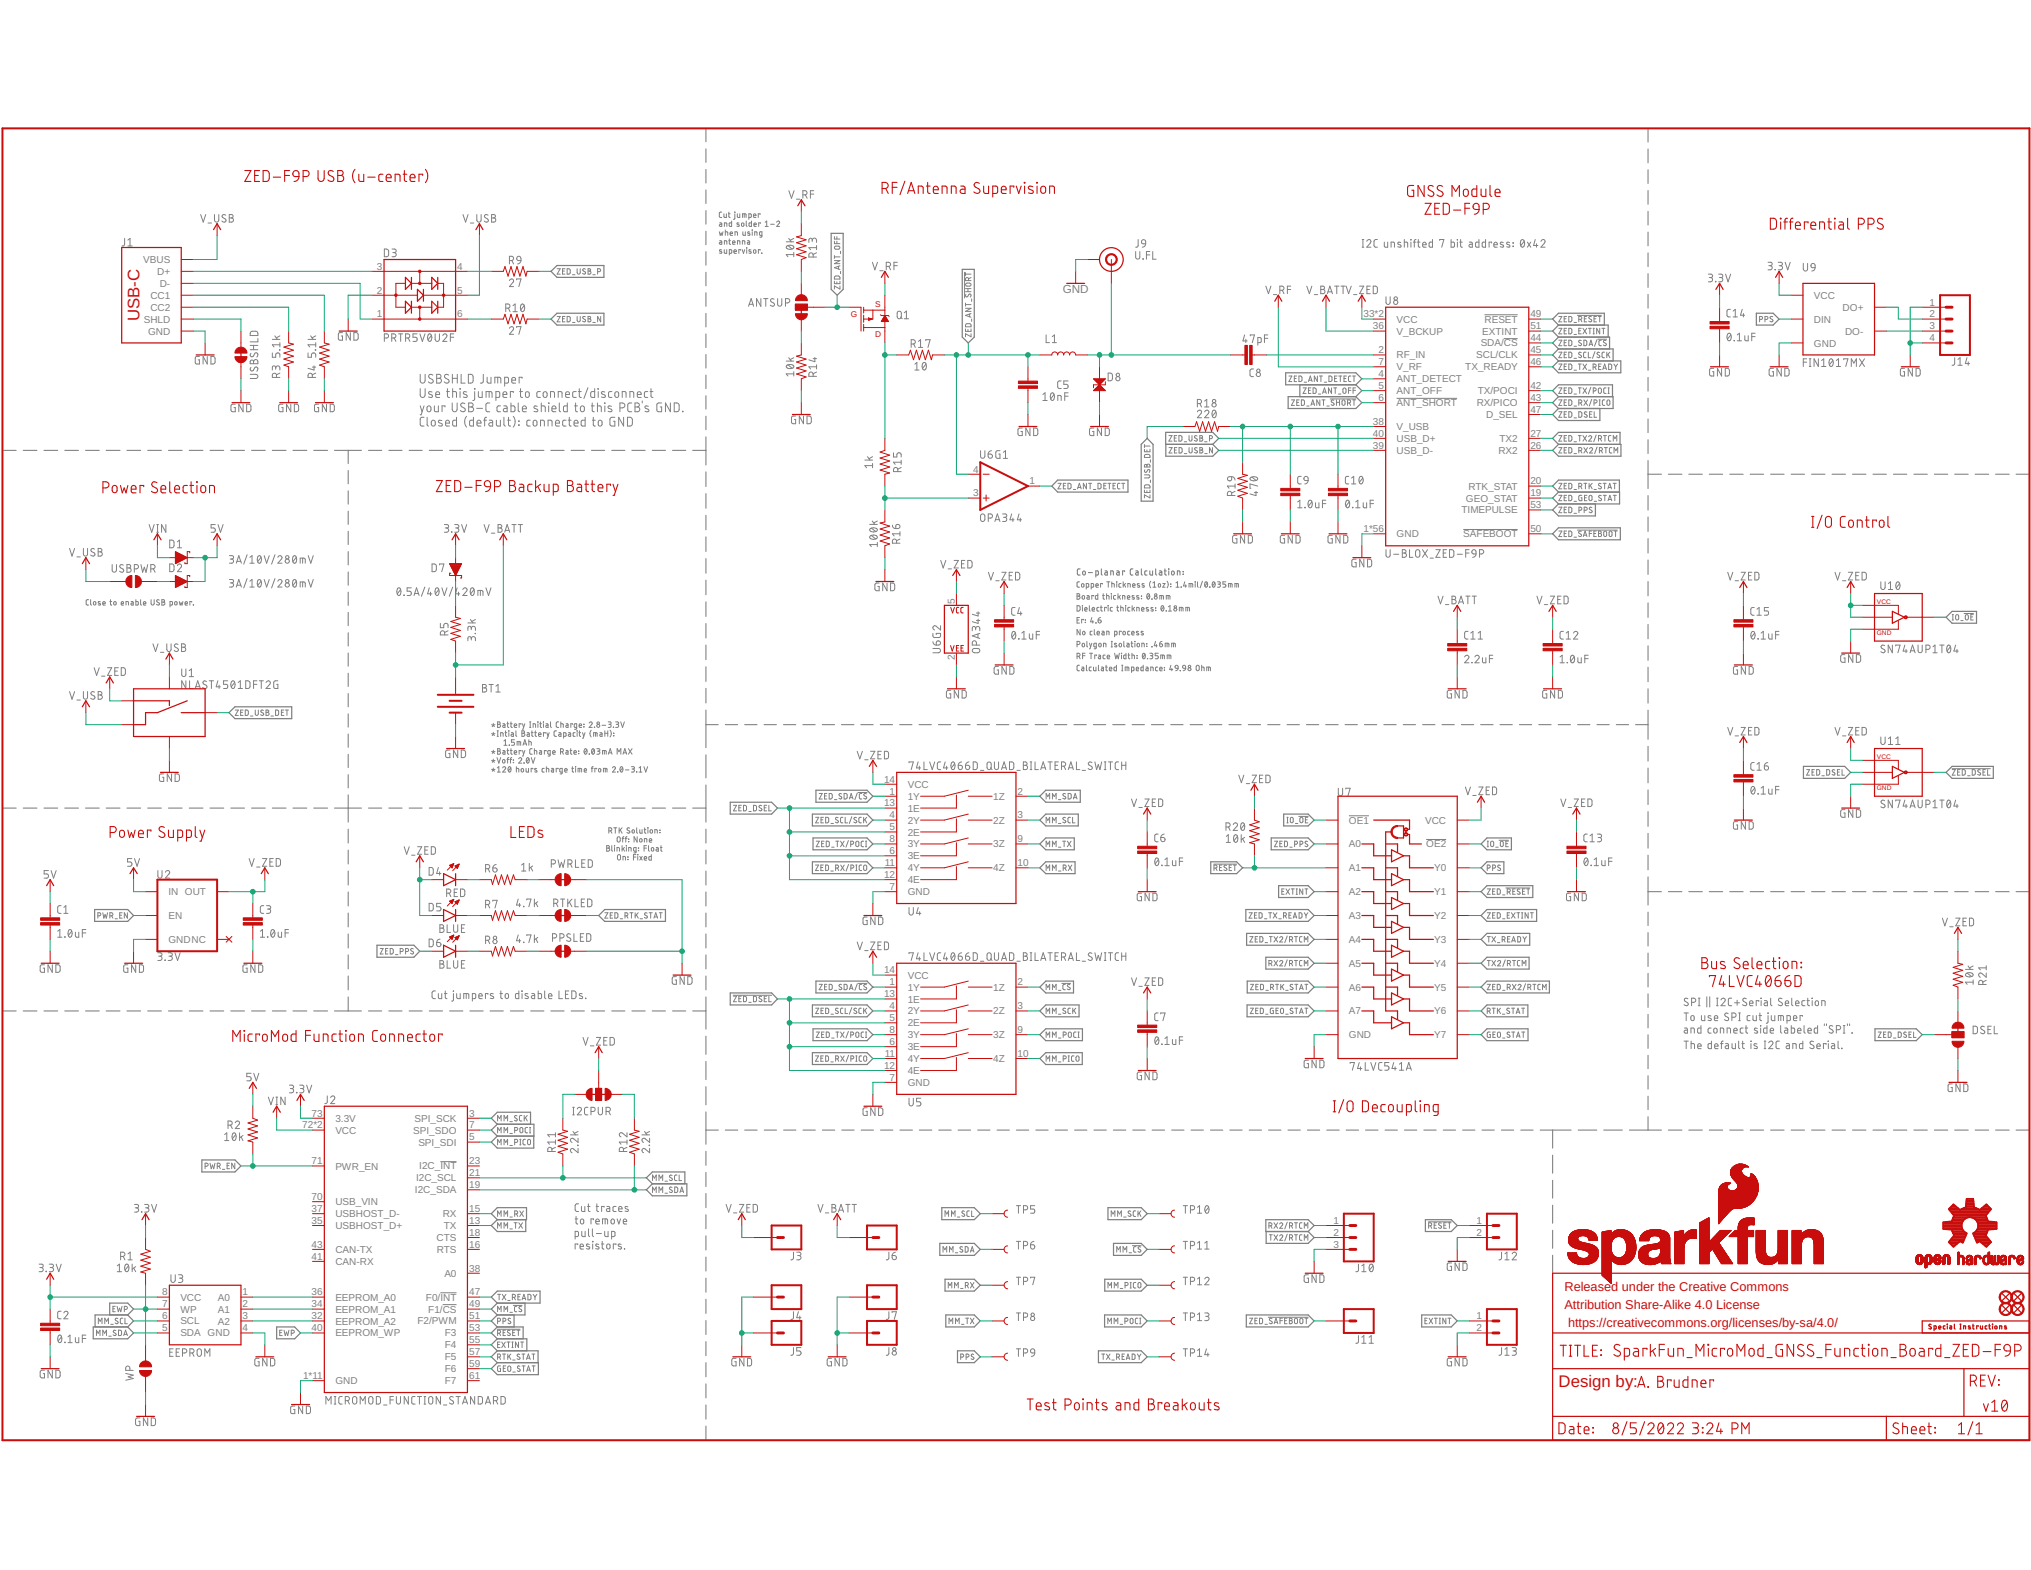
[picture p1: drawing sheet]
<svg xmlns="http://www.w3.org/2000/svg" width="279mm" height="216mm" viewBox="0 0 279 216" stroke-linecap="round" stroke-linejoin="round" font-family="sans-serif">
<defs><g id="words">
<g font-size="2.3" fill="#c90d0c">
<text x="19.2" y="44.2" transform="rotate(-90 19.2 44.2)">USB-C</text>
<text x="214.4" y="190.7">Design by:</text>
</g>
<g font-size="1.8" fill="#c90d0c">
<text x="215.2" y="177.6">Released under the Creative Commons</text>
<text x="215.2" y="180">Attribution Share-Alike 4.0 License</text>
<text x="215.7" y="182.5">https://creativecommons.org/licenses/by-sa/4.0/</text>
</g>
<text font-size="1.6" fill="#808080" x="146.2" y="40.3">GND</text>
<g font-size="1.4" fill="#808080">
<text x="19.7" y="36.2">VBUS</text>
<text x="20.7" y="41.1">CC1</text>
<text x="21.6" y="37.8">D+</text>
<text x="22" y="39.4">D-</text>
<text x="51.8" y="40.4">2</text>
<text x="51.8" y="37.1">3</text>
<text x="62.9" y="40.4">5</text>
<text x="62.9" y="37.1">4</text>
<text x="249.5" y="41.1">VCC</text>
<text x="19.8" y="44.4">SHLD</text>
<text x="20.4" y="46">GND</text>
<text x="20.7" y="42.7">CC2</text>
<text x="51.8" y="43.7">1</text>
<text x="62.9" y="43.7">6</text>
<text x="187.6" y="43.7">33*2</text>
<text x="188.9" y="45.3">36</text>
<text x="192.1" y="44.4">VCC</text>
<text x="192.1" y="46">V_BCKUP</text>
<text x="203.7" y="47.6">SDA/CS</text>
<text x="203.9" y="46">EXTINT</text>
<text x="204.2" y="44.4">RESET</text>
<text x="210.5" y="43.7">49</text>
<text x="210.5" y="46.9">44</text>
<text x="210.5" y="45.3">51</text>
<text x="249.5" y="44.4">DIN</text>
<text x="249.5" y="47.7">GND</text>
<text x="253.5" y="42.7">DO+</text>
<text x="253.8" y="46">DO-</text>
<text x="265.4" y="42">1</text>
<text x="265.4" y="43.7">2</text>
<text x="265.4" y="45.3">3</text>
<text x="265.4" y="46.9">4</text>
<text x="189.6" y="48.6">2</text>
<text x="189.6" y="51.9">4</text>
<text x="189.6" y="53.5">5</text>
<text x="189.6" y="50.2">7</text>
<text x="192.1" y="49.3">RF_IN</text>
<text x="192.1" y="52.6">ANT_DETECT</text>
<text x="192.1" y="50.9">V_RF</text>
<text x="201.6" y="50.9">TX_READY</text>
<text x="203.1" y="49.3">SCL/CLK</text>
<text x="210.5" y="53.5">42</text>
<text x="210.5" y="48.6">45</text>
<text x="210.5" y="50.2">46</text>
<text x="188.9" y="58.4">38</text>
<text x="189.6" y="55.1">6</text>
<text x="192.1" y="54.2">ANT_OFF</text>
<text x="192.1" y="55.9">ANT_SHORT</text>
<text x="192.1" y="59.1">V_USB</text>
<text x="203.1" y="55.8">RX/PICO</text>
<text x="203.3" y="54.2">TX/POCI</text>
<text x="204.5" y="57.5">D_SEL</text>
<text x="210.5" y="55.1">43</text>
<text x="210.5" y="56.8">47</text>
<text x="133.9" y="65">4</text>
<text x="188.9" y="61.7">39</text>
<text x="188.9" y="60.1">40</text>
<text x="192.1" y="62.4">USB_D-</text>
<text x="192.1" y="60.8">USB_D+</text>
<text x="206.1" y="62.4">RX2</text>
<text x="206.3" y="60.8">TX2</text>
<text x="210.5" y="60.1">27</text>
<text x="210.5" y="61.7">26</text>
<text x="133.9" y="68.3">3</text>
<text x="141.6" y="66.6">1</text>
<text x="201" y="70.6">TIMEPULSE</text>
<text x="201.7" y="69">GEO_STAT</text>
<text x="202" y="67.3">RTK_STAT</text>
<text x="210.5" y="69.9">53</text>
<text x="210.5" y="68.3">19</text>
<text x="210.5" y="66.6">20</text>
<text x="187.6" y="73.2">1*56</text>
<text x="192.1" y="73.9">GND</text>
<text x="201.3" y="73.9">SAFEBOOT</text>
<text x="210.5" y="73.2">50</text>
<text x="131.3" y="83" transform="rotate(-90 131.3 83)">5</text>
<text x="131.3" y="90.8" transform="rotate(-90 131.3 90.8)">2</text>
<text x="121.6" y="107.6">14</text>
<text x="121.6" y="110.9">13</text>
<text x="122.4" y="109.3">1</text>
<text x="122.4" y="112.5">4</text>
<text x="124.9" y="110">1Y</text>
<text x="124.9" y="111.6">1E</text>
<text x="124.9" y="113.3">2Y</text>
<text x="124.9" y="108.3">VCC</text>
<text x="136.7" y="110">1Z</text>
<text x="136.7" y="113.3">2Z</text>
<text x="140" y="109.3">2</text>
<text x="140" y="112.5">3</text>
<text x="185.6" y="113.3">OE1</text>
<text x="196.1" y="113.3">VCC</text>
<text x="121.7" y="119.1">11</text>
<text x="122.4" y="114.2">5</text>
<text x="122.4" y="115.8">8</text>
<text x="122.4" y="117.5">6</text>
<text x="124.9" y="114.9">2E</text>
<text x="124.9" y="116.5">3Y</text>
<text x="124.9" y="118.2">3E</text>
<text x="124.9" y="119.8">4Y</text>
<text x="136.7" y="116.5">3Z</text>
<text x="136.7" y="119.8">4Z</text>
<text x="140" y="115.8">9</text>
<text x="140" y="119.1">10</text>
<text x="185.6" y="116.5">A0</text>
<text x="185.6" y="119.8">A1</text>
<text x="196.2" y="116.5">OE2</text>
<text x="197.3" y="119.8">Y0</text>
<text x="23.2" y="123.1">IN OUT</text>
<text x="121.6" y="120.7">12</text>
<text x="122.4" y="122.4">7</text>
<text x="124.9" y="121.5">4E</text>
<text x="124.9" y="123.1">GND</text>
<text x="185.6" y="123.1">A2</text>
<text x="197.3" y="123.1">Y1</text>
<text x="23.2" y="129.7">GNDNC</text>
<text x="23.2" y="126.4">EN</text>
<text x="185.6" y="126.4">A3</text>
<text x="185.6" y="129.7">A4</text>
<text x="197.3" y="129.7">Y3</text>
<text x="197.3" y="126.4">Y2</text>
<text x="121.6" y="137.1">13</text>
<text x="121.6" y="133.9">14</text>
<text x="122.4" y="135.5">1</text>
<text x="124.9" y="136.2">1Y</text>
<text x="124.9" y="137.9">1E</text>
<text x="124.9" y="134.6">VCC</text>
<text x="136.7" y="136.2">1Z</text>
<text x="140" y="135.5">2</text>
<text x="185.6" y="132.9">A5</text>
<text x="185.6" y="136.2">A6</text>
<text x="197.3" y="136.2">Y5</text>
<text x="197.3" y="132.9">Y4</text>
<text x="122.4" y="138.8">4</text>
<text x="122.4" y="140.4">5</text>
<text x="122.4" y="142.1">8</text>
<text x="122.4" y="143.7">6</text>
<text x="124.9" y="139.5">2Y</text>
<text x="124.9" y="141.1">2E</text>
<text x="124.9" y="142.8">3Y</text>
<text x="136.7" y="139.5">2Z</text>
<text x="136.7" y="142.8">3Z</text>
<text x="140" y="138.8">3</text>
<text x="140" y="142.1">9</text>
<text x="185.6" y="139.5">A7</text>
<text x="185.6" y="142.8">GND</text>
<text x="197.3" y="142.8">Y7</text>
<text x="197.3" y="139.5">Y6</text>
<text x="121.6" y="147">12</text>
<text x="121.7" y="145.3">11</text>
<text x="122.4" y="148.6">7</text>
<text x="124.9" y="144.4">3E</text>
<text x="124.9" y="146.1">4Y</text>
<text x="124.9" y="147.7">4E</text>
<text x="124.9" y="149.3">GND</text>
<text x="136.7" y="146.1">4Z</text>
<text x="140" y="145.3">10</text>
<text x="41.6" y="155.2">72*2</text>
<text x="42.9" y="153.5">73</text>
<text x="46.1" y="154.3">3.3V</text>
<text x="46.1" y="155.9">VCC</text>
<text x="56.9" y="155.9">SPI_SDO</text>
<text x="57" y="154.3">SPI_SCK</text>
<text x="64.5" y="153.5">3</text>
<text x="64.5" y="155.2">7</text>
<text x="42.9" y="160.1">71</text>
<text x="46.1" y="160.8">PWR_EN</text>
<text x="57.6" y="157.5">SPI_SDI</text>
<text x="57.7" y="160.8">I2C_INT</text>
<text x="64.5" y="160.1">23</text>
<text x="64.5" y="156.8">5</text>
<text x="64.5" y="161.7">21</text>
<text x="42.9" y="166.7">37</text>
<text x="42.9" y="165">70</text>
<text x="46.1" y="167.4">USBHOST_D-</text>
<text x="46.1" y="165.7">USB_VIN</text>
<text x="57.1" y="164.1">I2C_SDA</text>
<text x="57.2" y="162.5">I2C_SCL</text>
<text x="60.9" y="167.4">RX</text>
<text x="64.5" y="163.4">19</text>
<text x="64.5" y="166.7">15</text>
<text x="42.9" y="168.3">35</text>
<text x="42.9" y="173.2">41</text>
<text x="42.9" y="171.6">43</text>
<text x="46.1" y="169">USBHOST_D+</text>
<text x="46.1" y="173.9">CAN-RX</text>
<text x="46.1" y="172.3">CAN-TX</text>
<text x="60.1" y="170.7">CTS</text>
<text x="60.1" y="172.3">RTS</text>
<text x="61" y="169">TX</text>
<text x="64.5" y="169.9">18</text>
<text x="64.5" y="168.3">13</text>
<text x="64.5" y="171.6">16</text>
<text x="183.4" y="168.3">1</text>
<text x="183.4" y="169.9">2</text>
<text x="183.4" y="171.6">3</text>
<text x="203.1" y="168.3">1</text>
<text x="203.1" y="169.9">2</text>
<text x="22.3" y="179.8">7</text>
<text x="22.3" y="178.1">8</text>
<text x="24.8" y="178.9">VCC</text>
<text x="30" y="178.9">A0</text>
<text x="33.4" y="178.1">1</text>
<text x="33.4" y="179.8">2</text>
<text x="42.9" y="178.1">36</text>
<text x="42.9" y="179.8">34</text>
<text x="46.1" y="178.9">EEPROM_A0</text>
<text x="58.6" y="178.9">F0/INT</text>
<text x="61.1" y="175.6">A0</text>
<text x="64.5" y="178.1">47</text>
<text x="64.5" y="179.8">49</text>
<text x="64.5" y="174.9">38</text>
<text x="22.3" y="181.4">6</text>
<text x="22.3" y="183.1">5</text>
<text x="24.8" y="180.5">WP</text>
<text x="24.8" y="182.1">SCL</text>
<text x="24.8" y="183.8">SDA GND</text>
<text x="30" y="182.1">A2</text>
<text x="30" y="180.5">A1</text>
<text x="33.4" y="183.1">4</text>
<text x="33.4" y="181.4">3</text>
<text x="42.9" y="181.4">32</text>
<text x="42.9" y="183.1">40</text>
<text x="46.1" y="180.5">EEPROM_A1</text>
<text x="46.1" y="182.1">EEPROM_A2</text>
<text x="46.1" y="183.8">EEPROM_WP</text>
<text x="57.4" y="182.1">F2/PWM</text>
<text x="58.9" y="180.5">F1/CS</text>
<text x="61.2" y="185.4">F4</text>
<text x="61.2" y="183.8">F3</text>
<text x="64.5" y="181.4">51</text>
<text x="64.5" y="184.7">55</text>
<text x="64.5" y="183.1">53</text>
<text x="203.1" y="181.4">1</text>
<text x="203.1" y="183.1">2</text>
<text x="41.7" y="189.6">1*11</text>
<text x="46.1" y="190.3">GND</text>
<text x="61.2" y="188.7">F6</text>
<text x="61.2" y="187.1">F5</text>
<text x="61.2" y="190.3">F7</text>
<text x="64.5" y="188">59</text>
<text x="64.5" y="186.3">57</text>
<text x="64.5" y="189.6">61</text>
</g>
<g font-size="1.1" fill="#c90d0c">
<text x="117.1" y="43.6">G</text>
<text x="120.4" y="46.4">D</text>
<text x="120.4" y="42.3">S</text>
</g>
<g font-size=".9" fill="#c90d0c">
<text x="258.2" y="83.1">VCC</text>
<text x="258.2" y="87.3">GND</text>
<text x="258.2" y="104.4">VCC</text>
<text x="258.2" y="108.7">GND</text>
</g>
</g></defs>
<g fill="none" stroke="#808080" stroke-width=".14">
<path d="M17.1 32.8v.8a.27 .27 0 0 1-.3 .2M17.6 33.8h.6M17.6 33l.3-.2v1M27.6 29.5l.4 1 .3-1M28.6 30.7h.5M29.5 29.5v.8a.3 .3 0 0 0 .3 .3 .3 .3 0 0 0 .3-.3v-.8M31.1 29.6l-.3-.1a.22 .22 0 0 0-.2 .2 .22 .22 0 0 0 .1 .2l.3 .2a.28 .28 0 0 1-.1 .5 .28 .28 0 0 1-.4-.2M31.5 29.5h.3a.23 .23 0 0 1 .3 .2 .23 .23 0 0 1-.3 .3 .29 .29 0 0 1 .3 .3 .29 .29 0 0 1-.3 .2h-.3zM31.5 30h.3M52.9 34.2h.3l.2 .2v.7l-.1 .2h-.4zM53.9 34.2h.4a.24 .24 0 0 1 .2 .3 .24 .24 0 0 1-.2 .2h-.3M54.2 34.7a.29 .29 0 0 1 .3 .3 .29 .29 0 0 1-.3 .3h-.3"/>
<path d="M63.7 29.5l.4 1 .3-1M64.7 30.7h.5M65.6 29.5v.8a.3 .3 0 0 0 .3 .3 .3 .3 0 0 0 .3-.3v-.8M67.1 29.6l-.2-.1a.22 .22 0 0 0-.3 .2 .22 .22 0 0 0 .2 .2l.3 .2a.28 .28 0 0 1-.1 .5 .28 .28 0 0 1-.4-.2M67.6 29.5l.5 .1a.24 .24 0 0 1-.2 .4 .29 .29 0 0 1 .3 .3 .29 .29 0 0 1-.3 .2h-.3zM67.6 30h.3M70.1 38.6a.28 .28 0 0 1 .4-.2 .28 .28 0 0 1 .1 .4l-.5 .6h.6M70.1 35.8h.4a.29 .29 0 0 0 .2-.3 .29 .29 0 0 0-.3-.3h-.3v1.1M70.4 35.8l.3 .5M71.1 38.5v-.1h.6l-.3 1M71.2 35.3a.3 .3 0 0 1 .3 0 .3 .3 0 0 1 .2 .2v.3h-.5l-.1-.2zM71.7 35.8a.51 .51 0 0 1-.5 .5"/>
<path d="M76.6 37h.5l-.5 .7h.5M77.4 37.3h.2M77.7 37h-.3v.7h.3M78 37l.4 .1v.4l-.1 .2h-.3zM78.8 37.8h.3M79.4 37v.5a.21 .21 0 0 0 .2 .2 .21 .21 0 0 0 .2-.2v-.5M80.5 37h-.2l-.1 .1 .3 .3v.2l-.1 .1-.3-.1M80.9 37h.3v.2l-.1 .1h.1a.2 .2 0 0 1 .1 .2 .2 .2 0 0 1-.2 .2h-.2zM80.9 37.3h.2M81.6 37.8h.3M82.2 37.4l.3-.1a.2 .2 0 0 0 .1-.2 .2 .2 0 0 0-.2-.1h-.2v.7M99 31.9l.1 .5 .1-.4 .1 .4 .2-.5"/>
<path d="M99 30.6h.2l.1 .2v.3h-.3v-.2l.3-.1M99 33.1h.2l.1 .1v.4h-.3v-.3h.3M99.3 34.4l-.2-.1-.1 .1 .3 .3v.1h-.3M99.3 29.2h-.3v.1v.5l.3 .1M99.6 29.4v.4l.1 .1h.2v-.5M99.6 34.3v.4l.2 .1h.2v-.5M99.7 31.1v-.5l.2 .1 .1 .4M99.7 33.6v-.5h.2l.1 .5M99.8 31.9h.3v.5M99.8 31.6v.8M100.2 29.4h.2M100.2 33.1h.3"/>
<path d="M100.3 29.2v.6l.1 .1M100.3 32.9v.6l.2 .1M100.3 34.8h.3v-.4l-.3-.1v.8M100.4 32.1h.4l-.1-.2-.2 .1-.1 .2 .1 .2h.3M100.6 30.4v.7h-.2l-.1-.4 .3-.1M100.8 33.4h.3l-.1-.3-.2 .1v.3v.1h.3M101 34.6h.3l-.1-.2h-.2v.3v.1h.3M101.1 29.2h.1M101.1 29.4v.6l-.2 .2M101.1 32.4v-.5h.3l.1 .5M101.4 29.4v.4l.2 .1h.2v-.5M101.5 33.6v-.5h.2l.1 .5"/>
<path d="M101.7 30.7h-.3l.3 .3v.1h-.3M101.9 34.4v-.1h-.3v.5M102 30.7h.3v.4h-.3zM102.1 34.3l.2 .5 .1-.5M102.1 33.6v-.5h.3l.1 .5M102.2 29.9v-.5l.4 .1v.4M102.2 31.9l.1 .5h.2v-.5M102.4 29.4v.5M102.7 30.4v.6l.1 .1M102.7 34.1h.1M102.7 34.3v.5M102.8 33.1h.3v.1v.4h-.3v-.3h.3"/>
<path d="M103 29.9l.3-.1v-.4h-.3v.8M103.1 31.9h-.1l-.2 .1 .4 .2-.1 .1h-.3M103.3 34.4l-.2-.1-.1 .1 .3 .3v.1h-.3M103.4 30.4v.7h-.3v-.4l.3-.1M103.5 31.6h.1M103.5 31.9v.5M103.7 29.7h.3l-.1-.3-.2 .1v.3v.1h.3M103.7 34.4l.1-.1 .2 .1-.1 .4h-.2zM103.7 30.9h.3v-.2h-.3v.4h.3M103.8 32.4v-.5h.3v.5M104.6 29.5v-.1h-.3v.5M104.6 34.4v-.1h-.3v.5"/>
<path d="M104.6 30.7l-.2-.1v.5M104.8 34.8h.1M104.8 32.4l-.3-.1v-.4h.3v.6v.1h-.3M105.3 31.1h.4M105.3 30.6l.2-.2v.7M106 30.8h.5M106.8 30.6l.2-.2 .2 .1 .1 .1-.5 .5h.5M108.2 33.3h1M108.2 33.8a.66 .66 0 0 1 1 .2 .6 .6 0 0 1-1 0zM108.4 33.8l.6 .4M108.5 32.8l.4 .5M108.5 26.2l.4 1.1 .3-1.1"/>
<path d="M109.2 35h-1l.2 .3M109.2 34.7v.6M109.2 32.8l-.5 .2M109.6 27.4h.4M110.4 26.8h.5a.29 .29 0 0 0 .1-.3 .29 .29 0 0 0-.3-.3h-.3v1.1M110.8 26.8l.2 .5M111.5 26.7h.5M111.7 33a.3 .3 0 0 1 .3-.3 .3 .3 0 0 1 .3 .3v.3M111.7 33.2v-.2a.23 .23 0 0 0-.2-.3 .23 .23 0 0 0-.2 .3v.3M111.9 35.3v-.2a.3 .3 0 0 0-.3-.3 .3 .3 0 0 0-.3 .3v.2h1M112 26.2h-.5v1.1M112.3 34.8l-.4 .2"/>
<path d="M112.3 34.1h-1l.2 .2M112.3 33.8v.5M114.8 35.8h.7l-.7 .5h.7M114.8 35.3h.7M114.8 32.5v.4h.7M114.8 33.2v.3h.7M114.8 35.1v.4M114.8 38.7v.3h.7v-.3M114.8 38.1l.2-.1h.4l.1 .4h-.7zM114.8 34l.2-.2 .4 .1a.22 .22 0 0 1 .1 .2 .22 .22 0 0 1-.2 .2h-.3a.21 .21 0 0 1-.2-.3zM115.1 32.5v.4M115.1 33.2v.3"/>
<path d="M115.1 38.8v.2M115.4 36.6v.4M115.5 39.3v.5l-.7-.5v.5M115.5 36.6l-.7 .2 .7 .3M115.6 34.5v.4M115.6 37.3v.3M120 36.1l.4 1 .3-1M121 37.2h.5M121.9 36.6h.3a.29 .29 0 0 0 .3-.2 .29 .29 0 0 0-.3-.3h-.3v1M122.3 36.6l.2 .5M123 36.5h.4M123.4 36.1h-.4v1"/>
<path d="M132.7 37.4v3.6M132.8 37.5v.4M132.8 37.7h.8M132.8 39.7h.8M132.9 39l.5-.1a.21 .21 0 0 1 .2 .2 .21 .21 0 0 1-.2 .2h-.5a.21 .21 0 0 1 0-.3zM133.2 39.7v.4M133.2 38.6v-.2a.21 .21 0 0 0-.2-.2 .21 .21 0 0 0-.2 .2v.2h.8M133.6 38.2l-.4 .1M156.2 34.6v.7a.29 .29 0 0 0 .3 .3 .29 .29 0 0 0 .3-.3v-.7M156.6 32.9v.9a.24 .24 0 0 1-.4 .2M157.1 33.1a.29 .29 0 0 1 .3-.1 .29 .29 0 0 1 .2 .2v.3h-.5zM157.2 35.6h.1z"/>
<path d="M157.6 33.5a.44 .44 0 0 1-.5 .5M157.7 35.1h.5M158.2 34.6h-.5v1M158.6 34.6v1h.4M174.1 39.3l.4 1.1 .3-1.1M176.1 39.9h.3a.29 .29 0 0 0 .2-.3 .29 .29 0 0 0-.2-.3h-.3v1.1M176.4 39.9l.2 .5M177.1 39.8h.5M177.6 39.3h-.5v1.1M179.8 39.3l.3 1.1 .4-1.1M181.7 39.3h.3a.23 .23 0 0 1 .2 .3 .23 .23 0 0 1-.2 .2 .29 .29 0 0 1 .3 .3 .29 .29 0 0 1-.3 .3h-.3zM181.7 39.8h.3"/>
<path d="M183.6 39.3h.6M183.9 39.3v1.1M184.5 39.3h.6M184.8 39.3v1.1M185.2 39.3l.3 1.1 .4-1.1M187 39.3h.6l-.6 1.1h.6M187.4 34h.2M187.4 32.9h.2M187.5 32.9v1.1M188 33.2a.29 .29 0 0 1 .4-.2 .29 .29 0 0 1 .1 .4l-.5 .6h.6M188 39.8h.4M188.5 39.3h-.5v1.1h.5"/>
<path d="M188.9 39.3l.4 .1 .2 .1v.6l-.2 .3h-.4zM189.5 32.9l-.4 .1-.1 .2 .1 .7 .4 .1M190.4 33.3v.5l.2 .2h.3v-.7M191.4 34v-.7l.4 .1v.6M192.7 33.4a.27 .27 0 0 0-.4 0l.5 .5a.33 .33 0 0 1-.5 0M193.2 33.3l.4 .1 .1 .6M193.2 32.9v1.1M194.1 32.9v.1zM194.1 33.3v.7M194.4 33.3h.4M194.8 32.9l-.2 .2v.9M195 33.3h.3"/>
<path d="M195.1 32.9v.9l.1 .2h.1M195.7 33.7h.5v-.2a.24 .24 0 0 0-.2-.2 .24 .24 0 0 0-.3 .2l.1 .5h.4M197.1 32.9v1.1h-.4l-.1-.6 .5-.1M198.1 33.1v-.2h.5l-.3 1.1M199.6 32.9v1.1h.4l.1-.6-.5-.1M200.5 32.9v.1zM200.5 33.3v.7M200.8 33.3h.4M200.9 32.9v.9l.1 .2h.2M202.1 33.3h.4v.2v.5h-.3a.2 .2 0 0 1-.1-.2 .2 .2 0 0 1 .2-.2h.2M203.5 32.9v1.1h-.4l-.1-.6 .5-.1M204.4 32.9v1.1h-.4l-.1-.6 .5-.1"/>
<path d="M205.2 33.4v-.1h-.3v.7M205.5 33.7h.5a.24 .24 0 0 0-.2-.4 .24 .24 0 0 0-.3 .2v.4l.5 .1M206.8 33.4a.27 .27 0 0 0-.4 0l.5 .5a.31 .31 0 0 1-.5 0M207.7 33.4a.25 .25 0 0 0-.4 0v.1l.3 .2 .1 .2-.1 .1-.3-.1M208.1 33.4h.1zM208.1 33.8l.1 .1zM209.3 33l.1-.1a.62 .62 0 0 1 0 1.1 .66 .66 0 0 1-.1-1zM209.7 33.2l-.5 .6M210.1 33.3l.5 .7M210.6 33.3l-.5 .7M211.2 32.9l-.2 .9h.6M211.4 33.5v.5"/>
<path d="M212 33.2a.29 .29 0 0 1 .4-.2 .29 .29 0 0 1 .1 .4l-.5 .6h.6M235 37.7h.4a.23 .23 0 0 1 .2 .2 .23 .23 0 0 1-.2 .3h-.3M235.3 38.2a.3 .3 0 0 1 .3 .3 .3 .3 0 0 1-.3 .3h-.3M236 38.7l.1 .1zM236.4 37.7h.4a.23 .23 0 0 1 .2 .2 .23 .23 0 0 1-.2 .3h-.3M236.7 38.2a.3 .3 0 0 1 .3 .3 .3 .3 0 0 1-.3 .3h-.3M237.4 37.7l.3 1.1 .4-1.1M243.2 36.1h.4a.23 .23 0 0 1 .2 .2 .23 .23 0 0 1-.2 .2h-.3M243.5 36.5a.29 .29 0 0 1 .3 .3 .29 .29 0 0 1-.3 .3h-.3M244.2 37.1h.1M244.6 36.1h.4a.23 .23 0 0 1 .2 .2 .23 .23 0 0 1-.2 .2h-.2M244.9 36.5a.29 .29 0 0 1 .3 .3 .29 .29 0 0 1-.3 .3h-.3"/>
<path d="M245.6 36.1l.3 1 .4-1M248.1 36.2v.9a.29 .29 0 0 0 .3 .2 .29 .29 0 0 0 .3-.3v-.8M249.2 36.3l.1-.1a.27 .27 0 0 1 .4 .3v.3h-.5l-.1-.2zM249.7 36.8a.44 .44 0 0 1-.5 .5M27.4 49l-.5 .1v.7l.1 .2 .4 .1v-.6h-.1M28.5 49v1.1l-.6-1.1v1.1M29 49h.4l.2 .2v.6l-.2 .2-.4 .1zM32.4 55.6l-.6 .1v.7l.1 .2h.5v-.6h-.2M33.4 55.6v1l-.5-1v1M33.9 55.6h.4l.2 .2v.5l-.2 .3h-.4zM34.4 51.5h.8a.29 .29 0 0 1 .3 .3 .29 .29 0 0 1-.3 .2h-.8M34.4 48.1h1.1"/>
<path d="M34.4 47.5h1.1M34.5 49.6a.23 .23 0 0 1 .2-.1 .23 .23 0 0 1 .2 .2v-.1a.29 .29 0 0 1 .4-.2 .29 .29 0 0 1 .2 .3v.3h-1.1zM34.5 45.6h.8l.2 .1v.4h-1.1zM34.5 50.5a.27 .27 0 0 0-.1 .4 .27 .27 0 0 0 .4 .1l.2-.4a.26 .26 0 0 1 .4 0 .26 .26 0 0 1 0 .3l-.1 .2M34.5 48.6a.27 .27 0 0 0-.1 .3 .27 .27 0 0 0 .4 .1l.3-.5h.1l.3 .2-.2 .4M34.9 47.5v.6M34.9 49.7v.3M35.5 46.5v.5h-1.1M37.5 48.5v.6h.4l.1-.4 .2-.2 .3 .2v.4M37.5 46.7h1M37.8 46.2l.4 .5M37.9 50.6a.29 .29 0 0 1 .3-.3 .29 .29 0 0 1 .3 .3v.3"/>
<path d="M37.9 50.8v-.3a.23 .23 0 0 0-.2-.2 .23 .23 0 0 0-.2 .2v.4M38 51.9v-.3a.29 .29 0 0 0-.2-.3 .29 .29 0 0 0-.3 .3v.3h1M38.5 48.1v.1zM38.5 47.1v.6M38.5 47.4h-1l.2 .3M38.5 46.2l-.5 .3M38.5 51.3l-.5 .2M38.9 55.6l-.5 .1-.1 .7 .2 .2h.4v-.6h-.1M40 55.6v1l-.6-1v1M40.5 55.6h.4l.2 .2v.5l-.2 .3h-.4zM42.4 48.5v.6h.4v-.3l.3-.3 .3 .2v.4M42.4 46.7h1"/>
<path d="M42.7 46.2l.4 .5M43 51.9v-.3a.3 .3 0 0 0-.3-.3 .3 .3 0 0 0-.3 .3v.3h1M43 50.5h.4M43.2 50.3v.6l-.8-.2M43.4 48.1v.1zM43.4 47.4h-1l.2 .3M43.4 47.1v.6M43.4 46.2l-.5 .3M43.4 51.3l-.4 .2M43.8 55.6l-.5 .1v.7l.1 .2h.4v-.6h-.1M44.9 55.6v1l-.6-1v1M45.4 55.6h.4l.2 .2v.5l-.2 .3h-.4z"/>
<path d="M47.1 45.7l-.5 .1-.1 .7 .2 .3h.4v-.6h-.2M48.2 45.7v1.1l-.6-1.1v1.1M48.7 45.7l.4 .1 .2 .1v.6l-.2 .3h-.4zM52.9 46.5h.3a.29 .29 0 0 0 .3-.3 .29 .29 0 0 0-.3-.3h-.3v1M53.9 46.5h.3a.29 .29 0 0 0 .3-.3 .29 .29 0 0 0-.3-.3h-.3v1M54.2 46.5l.3 .4M54.8 45.9h.6M55.1 45.9v1M55.8 46.5h.3a.29 .29 0 0 0 .3-.3 .29 .29 0 0 0-.3-.3h-.3v1M56.2 46.5l.2 .4M57.4 45.9h-.6v.5h.3a.29 .29 0 0 1 .3 .3 .29 .29 0 0 1-.3 .2h-.3M57.8 45.9l.3 1 .4-1"/>
<path d="M57.8 51.5v.9a.34 .34 0 0 0 .3 .3 .34 .34 0 0 0 .4-.3v-.9M57.8 53.4v.9a.34 .34 0 0 0 .3 .4 .34 .34 0 0 0 .4-.4v-.9M57.8 55.8l.3 .8M58.3 57.4h-.4l-.1 .3 .1 .8 .4 .1M58.3 55.8l-.4 1.2h-.1M58.8 56a.28 .28 0 0 1 .3-.2 .28 .28 0 0 1 .2 .3v.3a.28 .28 0 0 1-.3 .2 .28 .28 0 0 1-.3-.2zM58.8 57.4v1l.1 .2M58.9 46l.1-.1a.55 .55 0 0 1 .5 .4 .55 .55 0 0 1-.2 .6h-.2a.64 .64 0 0 1-.2-.9zM59.4 46.1l-.5 .6M59.4 53.9h-.4l-.1 .1 .6 .4v.2l-.2 .1-.4-.1M59.4 57.8a.27 .27 0 0 1 .3 0 .27 .27 0 0 1 .2 .3v.2a.28 .28 0 0 1-.3 .3 .28 .28 0 0 1-.3-.3zM59.5 51.6l-.4-.1-.1 .1v.3a.87 .87 0 0 1 .6 .5l-.1 .2-.2 .1-.4-.2"/>
<path d="M59.8 55.8v.7l.2 .1h.3v-.8M59.9 45.9v.8a.3 .3 0 0 0 .3 .3 .3 .3 0 0 0 .3-.3v-.8M59.9 54.3h.6a.28 .28 0 0 0-.2-.4 .28 .28 0 0 0-.4 .2l.1 .5 .5 .1M60.1 51.5h.3a.28 .28 0 0 1 .3 .3 .28 .28 0 0 1-.3 .2 .33 .33 0 0 1 .3 .4 .33 .33 0 0 1-.3 .3h-.3zM60.1 52h.3M60.8 57.8h-.4l-.1 .2 .5 .3 .1 .2-.2 .1-.4-.1M60.9 46.1a.28 .28 0 0 1 .4-.2 .28 .28 0 0 1 .1 .5l-.5 .5h.6M61.2 56v-.2h-.4v.8M61.3 58.2h.5a.28 .28 0 0 0-.2-.4 .28 .28 0 0 0-.3 .3v.4l.5 .1M61.4 53.8h.4M61.6 53.4v1.1l.1 .1 .1 .1M61.7 51.6l-.4-.1-.1 .1v.3a.87 .87 0 0 1 .6 .5l-.1 .2-.2 .1-.4-.2"/>
<path d="M62 46.4h.4M62.2 55.4v.9a.34 .34 0 0 0 .3 .3 .34 .34 0 0 0 .4-.3v-.9M62.2 52h.7M62.2 51.5v1.2M62.3 53.8l.4 .1 .1 .1v.7M62.3 53.4v1.3M62.4 45.9h-.4v1M62.8 57.4v1.2h-.4l-.1-.2v-.5l.2-.1h.3M62.9 51.5v1.2M63.3 53.4v.1zM63.3 53.8v.9M63.4 51.5v1.2h.6"/>
<path d="M63.9 55.5a.3 .3 0 0 0-.4 0 .3 .3 0 0 0 0 .4l.4 .2a.3 .3 0 0 1 0 .5 .3 .3 0 0 1-.4 0l-.2-.1M64.2 57.3a1.21 1.21 0 0 0 0 1.4M64.2 53.9h-.4l-.1 .1 .5 .4 .1 .2-.2 .1-.4-.1M64.4 51.5h.3a.33 .33 0 0 1 .4 .3v.6a.3 .3 0 0 1-.4 .3h-.3zM64.5 55.4h.4a.28 .28 0 0 1 .2 .4 .28 .28 0 0 1-.3 .2 .33 .33 0 0 1 .4 .3 .33 .33 0 0 1-.4 .3h-.3zM64.5 56h.3M65.1 57.4v1.2h-.4l-.1-.2v-.5l.5-.1M65.3 53.4v.1zM65.3 53.8v1.2l-.3 .1M65.6 56.2h.8M65.6 58.2h.6a.29 .29 0 0 0-.2-.4 .29 .29 0 0 0-.4 .3v.4l.6 .1M65.8 53.8v.8l.2 .1h.3v-.9"/>
<path d="M66.5 51.5v1l-.4 .2M66.5 57.8h.4M66.9 54.7v-.9l.7 .1 .1 .2v.6M66.9 57.4l-.2 .1v1.1M67 51.9v.7l.2 .1h.3v-.8M67.3 53.8v.9M67.3 57.8l.5 .1v.7h-.3a.23 .23 0 0 1-.3-.2 .23 .23 0 0 1 .3-.3h.3M67.4 55.4l-.4 .1-.2 .2 .1 .9h.5M68.1 52.7v-.8h.7l.1 .2v.6M68.2 54.7l.5-.1v-.7l-.5-.1v1.3M68.3 57.8v.6l.2 .2h.3v-.8M68.5 51.9v.8"/>
<path d="M68.9 55.8h-.4l-.1 .2v.5l.5 .1M69.2 54.3h.5a.28 .28 0 0 0-.2-.4 .28 .28 0 0 0-.3 .2v.5l.5 .1M69.3 55.8l.4 .1 .1 .7h-.3a.23 .23 0 0 1-.3-.2 .23 .23 0 0 1 .3-.2h.3M69.3 57.4v1l.2 .2M69.4 52.7l.5-.1 .1-.5-.2-.2h-.4v1.2M69.6 42.4h.3a.29 .29 0 0 0 .3-.3 .29 .29 0 0 0-.3-.3h-.3v1.1M69.8 57.8h.4M69.9 42.4l.3 .5M70 57.4v1.1l.2 .1M70.1 45.1a.28 .28 0 0 1 .4-.2 .28 .28 0 0 1 .1 .5l-.5 .6h.6M70.3 55.4v1.2h.4l.1-.2v-.5l-.1-.1h-.4M70.4 52.3h.5a.28 .28 0 0 0-.2-.4 .28 .28 0 0 0-.3 .3v.4l.5 .1"/>
<path d="M70.6 42l.3-.2v1.1M70.6 42.9h.6M70.6 57.3a1.21 1.21 0 0 1 0 1.4M70.6 54v-.2h-.4v.9M71.1 45v-.1h.6l-.3 1.1M71.3 55.4v1l.2 .2M71.4 57.9v.1zM71.4 58.4v.1zM71.5 53.8h.4M71.6 53.4v1.2l.3 .1M71.7 41.9l.2-.1a.62 .62 0 0 1 0 1.1 .68 .68 0 0 1-.2-1zM71.8 52v-.1h-.4v.8"/>
<path d="M71.9 56.2h.5a.29 .29 0 0 0-.2-.4 .29 .29 0 0 0-.3 .3v.3l.1 .2h.4M72.1 42l-.5 .6M72.4 53.9h.2l.2 .1v.5l-.2 .2a.24 .24 0 0 1-.3-.3zM72.9 57.8h-.3l-.1 .2v.5l.4 .1M73.4 57.8a.27 .27 0 0 1 .3 0 .27 .27 0 0 1 .2 .3v.2a.26 .26 0 0 1-.3 .3 .26 .26 0 0 1-.3-.3zM73.9 55.9l-.4-.1-.1 .2 .6 .3v.2l-.2 .1h-.4M74.3 53.8l-.3 .1-.1 .2v.5l.4 .1M74.4 58.6v-.8l.5 .1v.7M74.5 55.8h.4l.1 .1v.7M74.5 55.4v1.2M74.7 54l.2-.1a.26 .26 0 0 1 .4 .2v.3a.28 .28 0 0 1-.3 .3 .28 .28 0 0 1-.3-.3zM75.4 58.6v-.8l.5 .1v.7"/>
<path d="M75.5 55.4v.1zM75.5 55.8v.8M75.7 54.7v-.9l.5 .1v.1l.1 .7M75.9 56.2h.6a.29 .29 0 0 0-.2-.4 .29 .29 0 0 0-.4 .3v.3l.1 .2h.5M76.4 58.2h.6a.29 .29 0 0 0-.2-.4 .29 .29 0 0 0-.4 .3v.3l.1 .2h.5M76.6 43.5h.5l-.5 .8h.5M76.8 54.7v-.9l.4 .1 .1 .1v.7M76.9 55.4v1l.2 .2M77.4 43.8h.2M77.7 43.5h-.3v.8h.3M77.8 54.3h.5a.28 .28 0 0 0-.2-.4 .28 .28 0 0 0-.3 .2v.5l.5 .1M77.9 57.8h-.4l-.1 .2v.5l.5 .1"/>
<path d="M78 43.5l.4 .1v.4l-.1 .2-.3 .1zM78 55.4v1.2h-.4l-.1-.2v-.5l.2-.1h.3M78.2 57.8h.4M78.3 57.4v1.1l.3 .1M78.8 44.3h.3M79 58.2h.5a.29 .29 0 0 0-.2-.4 .29 .29 0 0 0-.3 .3v.4l.5 .1M79 55.8h.4M79.2 55.4v1.1l.2 .1M79.3 53.8l-.4 .1-.1 .2v.5l.5 .1M79.4 43.5v.5a.21 .21 0 0 0 .2 .3 .21 .21 0 0 0 .2-.3v-.5M79.6 53.8h.4M79.7 53.4v1.2l.3 .1"/>
<path d="M79.9 55.9a.27 .27 0 0 1 .3-.1 .27 .27 0 0 1 .2 .3v.3a.28 .28 0 0 1-.3 .2 .28 .28 0 0 1-.3-.2zM80.5 57.4v1.2h-.4l-.2-.2 .1-.5 .5-.1M80.5 43.6l-.3-.1v.2l.3 .3v.2l-.1 .1-.3-.1M80.9 53.3l-.6 1.5M80.9 43.5l.3 .1v.2h-.1l.1 .1a.2 .2 0 0 1 .1 .2 .2 .2 0 0 1-.2 .2h-.2zM80.9 43.8h.2M81.3 55.8h.4M81.5 55.4v1.1l.2 .1M81.5 57.8h.4M81.6 44.3h.3M81.6 57.4v1.1l.3 .1M81.8 53.4v1.3l-.4-.1-.1-.1v-.5l.1-.1 .4-.1"/>
<path d="M82.2 55.8l.5 .1v.7M82.2 55.4v1.2M82.3 53.4v.1zM82.3 53.8v.9M82.4 57.8a.27 .27 0 0 1 .3 0 .27 .27 0 0 1 .1 .3v.2a.26 .26 0 0 1-.2 .3 .26 .26 0 0 1-.3-.3zM82.6 43.5v.8l-.4-.8v.8M83.2 55.4v.1zM83.2 53.9h-.4l-.1 .1 .5 .3 .1 .3-.2 .1-.4-.1M83.2 55.8v.8M84.1 55.9l-.4-.1-.1 .2 .5 .3 .1 .2-.2 .1h-.3M84.2 53.8l-.4 .1-.1 .2v.5l.5 .1M84.6 57.4h-.4l-.3 .1v.8l.1 .2 .6 .1v-.7h-.2"/>
<path d="M84.6 54l.2-.1a.24 .24 0 0 1 .3 .2v.3a.26 .26 0 0 1-.3 .3 .26 .26 0 0 1-.2-.3zM85.3 56.1h.3a.34 .34 0 0 0 .4-.3 .34 .34 0 0 0-.4-.4h-.3v1.2M85.6 54.7v-.9l.4 .1 .1 .1v.7M85.8 57.4v1.2l-.7-1.2v1.2M86.3 57.4l.6 .1a1.03 1.03 0 0 1 .1 .9l-.2 .2h-.5zM86.7 54.7v-.9h.3l.2 .2v.7M86.9 55.4l-.4 .1-.1 .2v.8l.1 .1h.4M87.4 55.4h.3a.28 .28 0 0 1 .3 .3 .28 .28 0 0 1-.3 .3 .33 .33 0 0 1 .3 .3 .33 .33 0 0 1-.3 .3h-.3zM87.4 56h.3M87.7 54.3h.5a.28 .28 0 0 0-.2-.4 .28 .28 0 0 0-.3 .2l.1 .5 .4 .1M88.3 55.1v.3M89.1 53.8l-.3 .1-.2 .2 .1 .5 .4 .1"/>
<path d="M89.2 55.9l-.4-.1-.1 .2 .5 .3 .1 .2-.2 .1h-.4M89.4 53.8h.4M89.6 53.4v1.2l.2 .1M91 55.4h-.4l-.2 .1v1.1h.6v-.6h-.2M92.2 55.4v1.2l-.7-1.2v1.2M92.8 55.4h.3a.33 .33 0 0 1 .3 .4v.5a.3 .3 0 0 1-.3 .3h-.3zM93.9 56.6h.1zM103 42.1l.3-1 .4 1M103.1 41.8h.5M104.7 41.1v1l-.6-1v1M105.1 41.1h.5M105.3 41.1v1"/>
<path d="M106.5 41.1a.26 .26 0 0 0-.4 0 .26 .26 0 0 0 0 .4l.4 .3a.3 .3 0 0 1-.2 .3 .3 .3 0 0 1-.3-.1M107 41.1v.7a.29 .29 0 0 0 .3 .3 .29 .29 0 0 0 .2-.3v-.7M108.1 41.7l.4-.1a.29 .29 0 0 0 .1-.3 .29 .29 0 0 0-.2-.2h-.3v1M108.2 49.7h1M108.2 50.2a.66 .66 0 0 1 1 .2 .6 .6 0 0 1-1 0zM108.4 50.2l.6 .4M108.5 49.2l.4 .5M109.2 51.1v.6M109.2 51.4h-1l.2 .3M109.2 49.2l-.5 .2M109.5 57.2h-.4l-.2 .1v.7l.1 .2 .5 .1v-.6h-.2M110.5 57.2v1.1l-.5-1.1v1.1"/>
<path d="M111 57.2h.4l.2 .2v.7l-.2 .2h-.4zM111.9 51.8l-.1-.5a.29 .29 0 0 0-.3-.1 .29 .29 0 0 0-.2 .3v.3h1M111.9 49.3h.4M112.1 49.1v.6l-.8-.2M112.3 50.2v.5M112.3 51.2l-.4 .2M112.3 50.4h-1l.2 .3M123.5 42.8h.1a.27 .27 0 0 1 .4 .3v.4a.29 .29 0 0 1-.3 .3 .29 .29 0 0 1-.3-.3v-.4zM123.9 43.6l.2 .2M124.4 43l.3-.2v1M124.4 43.8h.6M125.3 47.3h.3a.3 .3 0 0 0 .3-.3 .3 .3 0 0 0-.3-.3h-.3v1.1"/>
<path d="M125.7 47.3l.2 .5M125.9 50.1l.2-.3v1.1M125.9 50.9h.5M126.3 46.9l.3-.2v1.1M126.3 47.8h.6M127 49.9l.1-.1a.6 .6 0 0 1 0 1.1 .63 .63 0 0 1-.1-1zM127.4 46.8v-.1h.6l-.3 1.1M127.4 50.1l-.5 .6M132.8 41.7v.4M132.8 45.2v.4h.8v-.4M132.8 42.4h.8l-.8 .4h.8M132.8 41.9h.8"/>
<path d="M132.8 40.1h.8M132.9 40.5l-.1 .2 .2 .1 .3-.4h.2l.1 .2-.1 .3M132.9 44.5h.6l.1 .4h-.8zM133.2 45.3v.3M133.4 43.2v.4M133.6 45.9v.4l-.8-.4v.4M133.6 43.1l-.8 .3 .8 .2M133.7 41.1v.3M133.7 43.9v.3M140.6 58.9l-.5 .1-.1 .7 .2 .2h.4v-.6h-.2M141.7 58.9v1l-.6-1v1M142.2 58.9h.4l.1 .1 .1 .6-.2 .3h-.4z"/>
<path d="M143.5 55.1h.6M143.5 54.3l.3-.3v1.1M143.9 46.1v1h.5M144.6 54.1l.1-.1a.51 .51 0 0 1 .4 .4 .51 .51 0 0 1-.1 .5l-.2 .2a.68 .68 0 0 1-.2-1zM144.8 47.1h.5M144.8 46.3l.3-.2v1M145 54.3l-.5 .5M145.5 55.1v-.7l.5 .1v.6M146 52.4h-.4l-.1 .2v.7l.5 .1M146.5 54.5h.4M146.9 52.4h-.6v.5h.5l.1 .2-.1 .3h-.5M146.9 54h-.4v1.1"/>
<path d="M150.5 58.9l-.6 .1v.7l.1 .2h.5v-.6h-.2M151.5 58.9v1l-.5-1v1M152 58.9h.4l.2 .1v.6l-.2 .3h-.4zM152.4 51.3h.4l.2 .2v.7l-.2 .1-.4 .1zM160.8 59.9h.4l-.4 .8h.4M161.9 59.9h-.4v.8h.4M162.2 59.9l.4 .1v.5l-.1 .1-.3 .1zM163.6 59.9v.6a.2 .2 0 0 0 .2 .2 .2 .2 0 0 0 .2-.2v-.6M164.7 60l-.3-.1-.1 .2 .4 .3v.2l-.2 .1-.2-.1M164.7 56.6a.29 .29 0 0 1 .4-.2 .29 .29 0 0 1 .1 .5l-.5 .5h.6M164.7 55.5h.4a.29 .29 0 0 0 .2-.3 .29 .29 0 0 0-.3-.3h-.3v1.1M165.1 59.9l.3 .1v.2h-.1l.1 .1a.2 .2 0 0 1 .1 .2 .2 .2 0 0 1-.2 .2h-.2z"/>
<path d="M165.1 55.5l.2 .5M165.7 56.6a.29 .29 0 0 1 .4-.2 .29 .29 0 0 1 .1 .5l-.5 .5h.6M165.7 55.2l.3-.3v1.1M165.7 56h.6M166.9 56.5l.1-.1a.6 .6 0 0 1 0 1 .64 .64 0 0 1-.1-.9zM167.3 56.6l-.5 .6M171.2 46.1l-.2 .8h.6M171.4 46.7v.4M172 46.2v-.1h.6l-.3 1M172.4 50.7l-.3 .1-.1 .2v.7l.4 .1M173 47.1l.5-.1-.1-.6h-.4v1.1M173.9 46.5h.5"/>
<path d="M174.4 46.1h-.5v1M175.2 40.5h.4M177.3 51.7h.4l-.4 .8h.4M177.7 55h.4l-.4 .8h.4M178.1 52h.2M178.4 51.7h-.3v.8h.3M178.4 55.3h.2M178.7 51.7h.3l.1 .2v.4l-.2 .2h-.2zM178.7 55h-.3v.8h.3M179 55l.4 .1v.5l-.2 .2h-.2zM179.3 53.3h.4l-.4 .8h.4M179.4 52.6h.3"/>
<path d="M179.8 55.8h.3M180 52.5l.3-.8 .2 .8M180 53.7h.3M180.1 52.3h.3M180.3 53.3h-.3v.8h.3M180.3 55.8l.3-.8 .2 .8M180.4 55.6h.4M180.6 53.3l.4 .1 .1 .5-.1 .2h-.4zM180.8 40.5h.5M181.2 51.7v.8l-.4-.8v.8M181.4 54.2h.3M181.5 51.7h.4"/>
<path d="M181.6 55v.8l-.5-.8v.8M181.7 51.7v.8M181.9 55h.4M181.9 54.1l.3-.8 .3 .8M182 53.9h.4M182.1 55v.8M182.2 52.6h.3M182.5 55.8h.4M182.6 40.4l.3-1.1 .4 1.1M182.7 40.1h.5M182.8 51.7l.4 .1v.6l-.2 .1h-.2zM183 54.9h3.5"/>
<path d="M183.2 53.3v.8l-.4-.8v.8M183.5 53.3h.4M183.5 55.1l-.3-.1-.1 .2 .4 .3v.2l-.1 .1-.3-.2M183.6 52h.3M183.7 53.3v.8M183.9 55.3h.4M183.9 55v.8M183.9 51.7h-.3v.8h.3M184.1 54.2h.4M184.2 51.7h.4M184.3 55v.8M184.4 51.7v.8"/>
<path d="M184.6 55.1a.22 .22 0 0 1 .3-.1 .22 .22 0 0 1 .1 .2v.4a.2 .2 0 0 1-.2 .1 .2 .2 0 0 1-.2-.2zM184.8 53.4a.22 .22 0 0 1 .2-.1 .22 .22 0 0 1 .2 .3v.3a.21 .21 0 0 1-.2 .2 .21 .21 0 0 1-.3-.2zM184.9 52h.2M185.2 51.7h-.3v.8h.3M185.4 55.4h.2a.21 .21 0 0 0 .2-.2 .21 .21 0 0 0-.2-.2h-.2v.8M185.5 53.7h.3M185.6 55.4l.2 .4M185.8 51.7h-.2l-.1 .2v.5l.3 .1M185.8 53.3h-.3v.8M186.1 51.7h.4M186.1 55h.4M186.1 53.7h.4"/>
<path d="M186.2 40.5h.5M186.3 51.7v.8M186.3 55v.8M186.5 53.3h-.4v.8M190.7 40.8v.8a.29 .29 0 0 0 .3 .3 .29 .29 0 0 0 .2-.3v-.8M192.1 54.8h8.3M204.2 43.3h4.6M206.9 46.6h1.9M214.4 56.6h.5l-.5 .8h.5M214.4 50.1h.5l-.5 .7h.5M214.4 46.8h.5l-.5 .7h.5M214.4 45.1h.5l-.5 .8h.5"/>
<path d="M214.4 59.9h.5l-.5 .8h.5M214.4 43.5h.5l-.5 .8h.5M214.4 48.4h.5l-.5 .8h.5M214.4 55h.5l-.5 .8h.5M214.4 53.3h.5l-.5 .8h.5M215.2 47.1h.2M215.2 50.4h.2M215.2 43.8h.2M215.2 48.8h.2M215.2 57h.2M215.2 55.3h.2M215.2 45.5h.2"/>
<path d="M215.2 53.7h.2M215.5 56.6h-.3v.8h.3M215.5 50.1h-.3v.7h.3M215.5 46.8h-.3v.7h.3M215.5 45.1h-.3v.8h.3M215.5 59.9h-.3v.8h.3M215.5 43.5h-.3v.8h.3M215.5 48.4h-.3v.8h.3M215.5 53.3h-.3v.8h.3M215.5 55h-.3v.8h.3M215.8 48.4l.3 .1 .1 .1v.4l-.2 .2h-.2zM215.8 46.8l.4 .1v.4l-.1 .2h-.3z"/>
<path d="M215.8 56.6l.4 .1v.5l-.1 .2h-.3zM215.8 45.1l.3 .1 .1 .2v.3l-.2 .2h-.2zM215.8 43.5l.4 .1v.4l-.1 .2-.3 .1zM215.8 50.1l.4 .1v.4l-.1 .2h-.3zM215.8 53.3l.4 .1v.5l-.1 .2h-.3zM215.8 55h.3l.1 .2v.3l-.2 .3h-.2zM215.8 59.9l.4 .1v.5l-.1 .1-.3 .1zM216.5 46h.4M216.5 50.9h.4M216.5 44.3h.4M216.5 49.3h.4M216.5 47.6h.4"/>
<path d="M216.5 57.5h.4M216.5 55.8h.4M216.5 54.2h.4M217 43.4h3.3M217.1 50.1h.4M217.1 59.9h.4M217.1 53.3h.4M217.2 56.6l.4 .1v.5l-.1 .2h-.3zM217.2 43.9h.2a.2 .2 0 0 0 .2-.2 .2 .2 0 0 0-.2-.2h-.2v.8M217.2 55.4h.2a.21 .21 0 0 0 .2-.2 .21 .21 0 0 0-.2-.2h-.2v.8M217.2 45.5h.2M217.3 50.1v.7"/>
<path d="M217.3 53.3v.8M217.3 59.9v.8M217.4 43.9l.2 .4M217.4 55.4l.2 .4M217.5 48.5h-.2l-.1 .1 .3 .3v.2l-.1 .1-.3-.1M217.5 46.8h-.2l-.1 .1 .3 .3v.3h-.1l-.3-.1M217.5 45.1h-.3v.8h.3M217.8 45.1l.5 .8M217.8 50.1l.5 .7M217.8 53.3l.5 .8M217.8 59.9l.5 .8M217.9 46.8l.4 .1v.4l-.1 .2h-.3z"/>
<path d="M217.9 55l.5 .8M218 43.8h.2M218.2 48.4l-.3 .1-.1 .1 .1 .5 .3 .1M218.3 45.1l-.5 .8M218.3 50.1l-.5 .7M218.3 53.3l-.5 .8M218.3 59.9l-.5 .8M218.3 43.5h-.3v.8h.3M218.3 56.7l-.3-.1v.2l.3 .3v.2l-.1 .1-.3-.1M218.4 55l-.5 .8M218.5 50.9h.3M218.5 48.4v.8h.3"/>
<path d="M218.5 45.1h.4M218.6 47.5l.3-.7 .2 .7M218.7 47.3h.3M218.7 57h.2M218.7 45.1v.8M218.8 53.3l-.3 .9M218.9 43.6l-.2-.1-.1 .2 .3 .3v.2l-.1 .1-.3-.1M219 54.9l-.4 .9M219 56.6h-.3v.8h.3M219.2 50.5h.2a.21 .21 0 0 0 .2-.2 .21 .21 0 0 0-.2-.2h-.2v.7M219.2 45.9h.1M219.2 45.1h.1"/>
<path d="M219.2 53.8h.2a.21 .21 0 0 0 .2-.2 .21 .21 0 0 0-.2-.3h-.2v.8M219.2 45.1v.8M219.3 55.4h.2a.21 .21 0 0 0 .2-.2 .21 .21 0 0 0-.2-.2h-.2v.8M219.3 43.8h.2M219.3 56.6v.8h.3M219.4 48.3l-.3 1M219.4 50.5l.2 .3M219.6 59.8l-.4 .9M219.6 43.5h-.3v.8h.3M219.7 46.7l-.3 .9M219.8 46.7h1.2M219.9 43.5h.4"/>
<path d="M219.9 53.4a.22 .22 0 0 1 .2-.1 .22 .22 0 0 1 .2 .3v.3a.21 .21 0 0 1-.2 .2 .21 .21 0 0 1-.2-.2zM219.9 50.4h.3M220 55h.1M220 55.8h.1M220 48.5h-.2l-.1 .1 .4 .3v.2l-.2 .1-.2-.1M220.1 45.1v.8l-.5-.8v.8M220.1 43.5v.8M220.1 55v.8M220.3 50.1h-.4v.7h.4M220.3 46.8h-.2l-.1 .1v.6h.3M220.4 45.1h.4M220.5 50.8l.2-.7 .3 .7"/>
<path d="M220.6 50.6h.3M220.6 59.9h.4M220.6 45.1v.8M220.7 48.4l-.2 .1-.1 .1v.5l.3 .1M220.8 55h-.3l-.1 .2 .1 .5 .3 .1M220.8 59.9v.8M220.9 46.8h-.2l-.1 .1 .4 .4v.2h-.2l-.2-.1M220.9 53.3l-.2 .1-.1 .1v.5l.3 .1M221 48.4v.8M221.1 55.1a.2 .2 0 0 1 .2-.1 .2 .2 0 0 1 .2 .2l-.1 .4a.2 .2 0 0 1-.2 .1 .2 .2 0 0 1-.1-.2zM221.2 48.7l.3 .5M221.2 53.3h.2"/>
<path d="M221.2 54.1h.2M221.3 50.1l.4 .1v.4l-.1 .2h-.3zM221.3 53.3v.8M221.5 48.4l-.5 .5M221.6 59.9h-.2l-.1 .2v.5l.3 .1M222 50.1l.3 .3M222.3 50.4v.4M222.5 50.1l-.2 .3M235.8 50.7h-.4l-.2 .1v.7l.1 .2h.5v-.6h-.2M236.8 50.7v1l-.5-1v1M237.3 50.7h.4l.2 .1v.6l-.2 .3h-.4zM237.7 45.9l.2-.1a.6 .6 0 0 1 0 1.1 .63 .63 0 0 1-.2-1z"/>
<path d="M238 42.5l-.3 .1-.1 .2v.7l.4 .1M238.1 46.1l-.5 .5M238.4 43.6h.6M238.4 42.8l.3-.3v1.1M238.5 46.8l.1 .1zM239 46.1l.3-.3v1.1M239 46.9h.6M239.7 42.5l-.3 .8h.6M239.8 43.1v.5M240 46.2v.5l.2 .2h.3v-.7M241 46.3h.4M241.4 45.8h-.4v1.1"/>
<path d="M242.1 43.9h.3a.2 .2 0 0 0 .1-.2 .2 .2 0 0 0-.2-.2h-.2v.8M242.8 43.9h.3a.2 .2 0 0 0 .1-.2 .2 .2 0 0 0-.2-.2h-.2v.8M243.9 43.6l-.3-.1-.1 .2 .4 .3v.2l-.2 .1-.2-.1M244 50.7h-.4l-.2 .1v.7l.1 .2h.5v-.6h-.2M245 50.7v1l-.5-1v1M245.5 50.7h.4l.2 .1v.7l-.2 .2h-.4zM248.1 49.8h.4M248.5 49.3h-.4v1.1M248.9 49.3h.2M248.9 50.4h.2M249 49.3v1.1M250.1 49.3v1.1l-.5-1.1v1.1"/>
<path d="M250.6 50.4h.6M250.6 49.6l.3-.3v1.1M251.7 49.4l.2-.1a.62 .62 0 0 1 0 1.1 .66 .66 0 0 1-.2-1zM252.1 49.6l-.4 .6M252.6 50.4h.6M252.6 49.6l.3-.3v1.1M253.6 49.5v-.2h.6l-.3 1.1M254.7 50.4v-1.1l.3 .6 .4-.6v1.1M255.8 49.3l.7 1.1M256.5 49.3l-.7 1.1M262 50.7h-.3l-.2 .1-.1 .7 .1 .2h.5v-.6h-.2M263.1 50.7v1l-.6-1v1"/>
<path d="M263.6 50.7h.4l.1 .1 .1 .6-.2 .3h-.4zM268.9 49.2v.8a.27 .27 0 0 1-.4 .2M269.3 49.4l.3-.2v1M269.3 50.2h.6M270.6 49.2l-.2 .8h.6M270.8 49.8v.4M9.6 75.4l.3 1.1 .4-1.1M10.6 76.6h.4M11.5 75.4v.8a.29 .29 0 0 0 .3 .3 .29 .29 0 0 0 .2-.3v-.8M13 75.5a.27 .27 0 0 0-.4-.1 .27 .27 0 0 0-.1 .4l.5 .2a.29 .29 0 0 1-.1 .5 .29 .29 0 0 1-.4-.2M13.5 75.4h.3a.23 .23 0 0 1 .2 .2 .23 .23 0 0 1-.2 .3h.1a.29 .29 0 0 1 .2 .3 .29 .29 0 0 1-.3 .3h-.3zM13.5 75.9h.3"/>
<path d="M15.4 77.6v.8a.3 .3 0 0 0 .3 .3 .3 .3 0 0 0 .3-.3v-.8M17 77.7l-.3-.1a.24 .24 0 0 0-.2 .2 .24 .24 0 0 0 .1 .3l.3 .2a.27 .27 0 0 1 0 .4 .27 .27 0 0 1-.4-.1l-.1-.1M17.5 77.6h.3a.23 .23 0 0 1 .2 .3 .23 .23 0 0 1-.2 .2 .3 .3 0 0 1 .2 .3 .3 .3 0 0 1-.2 .3h-.3zM17.5 78.1h.3M18.5 78.2h.4a.29 .29 0 0 0 .1-.3 .29 .29 0 0 0-.2-.3h-.3v1.1M19.4 77.6l.2 1.1 .3-.7 .2 .7 .2-1.1M20.5 72.1l.4 1.1 .3-1.1M20.7 78.2h.5a.29 .29 0 0 0 .1-.3 .29 .29 0 0 0-.3-.3h-.3v1.1M21.1 78.2l.2 .5M21.6 73.2h.2M21.6 72.1h.2M21.7 72.1v1.1"/>
<path d="M22.8 72.1v1.1l-.6-1.1v1.1M23.3 74.3h.4l.2 .2v.5l-.2 .3h-.4zM23.3 77.6h.4l.2 .1v.7l-.2 .2h-.4zM24.4 77.8a.28 .28 0 0 1 .4-.2 .28 .28 0 0 1 .1 .4l-.5 .6h.6M24.4 74.5l.3-.2v1M24.4 75.3h.6M29.6 72.1h-.6v.5h.4a.3 .3 0 0 1 .2 .3 .3 .3 0 0 1-.2 .3h-.4M30 72.1l.3 1.1 .4-1.1M31.6 76.4h.3a.23 .23 0 0 1 .2 .2 .23 .23 0 0 1-.2 .3h-.2M31.6 79.7h.3a.23 .23 0 0 1 .2 .2 .23 .23 0 0 1-.2 .3h-.2M31.9 76.9a.29 .29 0 0 1 .2 .3 .29 .29 0 0 1-.2 .2h-.3M32.5 77.4l.4-1 .3 1"/>
<path d="M32.6 77.2h.5M34 76.3l-.5 1.3M34 79.6l-.5 1.3M34.4 77.4h.6M34.4 76.6l.3-.2v1M34.4 79.9l.3-.2v1M35.5 76.5l.1-.1a.51 .51 0 0 1 .4 .4 .51 .51 0 0 1-.1 .5l-.2 .1a.64 .64 0 0 1-.2-.9zM35.5 79.8l.1-.1a.51 .51 0 0 1 .4 .4 .51 .51 0 0 1-.1 .5l-.2 .1a.64 .64 0 0 1-.2-.9zM35.9 76.6l-.4 .6M35.9 79.9l-.4 .6M36.3 76.4l.4 1 .3-1M36.3 79.7l.4 1 .3-1"/>
<path d="M37.8 76.3l-.4 1.3M37.8 79.6l-.4 1.3M38.2 76.6a.28 .28 0 0 1 .4-.2 .28 .28 0 0 1 .1 .5l-.5 .5h.6M38.2 79.9a.28 .28 0 0 1 .4-.2 .28 .28 0 0 1 .1 .5l-.5 .5h.6M40.4 76.5l.1-.1a.63 .63 0 0 1 0 1 .64 .64 0 0 1-.1-.9zM40.4 79.8l.1-.1a.63 .63 0 0 1 0 1 .64 .64 0 0 1-.1-.9zM40.8 76.6l-.5 .6M40.8 79.9l-.5 .6M41.3 77.4v-.6h.6l.1 .6M41.6 76.8v.6M42.4 76.4l.4 1 .3-1M42.4 79.7l.4 1 .3-1"/>
<path d="M59.4 77.6h.4l.2 .1v.7l-.2 .2h-.4zM60.5 77.7v-.1h.6l-.3 1M61.1 72.1h.4a.23 .23 0 0 1 .2 .3 .23 .23 0 0 1-.2 .2h-.2M61.4 72.6h.2a.29 .29 0 0 1 .1 .4 .29 .29 0 0 1-.3 .2h-.3M62.1 73.1l.1 .1zM62.5 72.1h.4a.23 .23 0 0 1 .2 .3 .23 .23 0 0 1-.2 .2h-.2M62.8 72.6a.3 .3 0 0 1 .3 .3 .3 .3 0 0 1-.3 .3h-.3M63.5 72.1l.4 1.1 .3-1.1M66.6 72.1l.4 1.1 .3-1.1M67.6 73.3h.5M68.5 72.1h.3a.23 .23 0 0 1 .2 .3 .23 .23 0 0 1-.2 .2h.1a.29 .29 0 0 1 .2 .4 .29 .29 0 0 1-.3 .2h-.3zM68.5 72.6h.3"/>
<path d="M69.4 73.2l.4-1.1 .3 1.1M69.5 72.9h.5M70.4 72.1h.6M70.7 72.1v1.1M71.3 72.1h.6M71.6 72.1v1.1M119 63.3h1M119.3 62.8l.4 .5M119.6 72.1h1.1M119.7 73.8a.66 .66 0 0 1 1 .1 .62 .62 0 0 1-1.1 0zM119.7 72.8a.7 .7 0 0 1 1 .1 .62 .62 0 0 1-1.1 0zM119.9 73.6l.6 .5"/>
<path d="M119.9 72.6l.6 .5M120 71.6l.3 .5M120 64h-1l.2 .3M120 63.7v.6M120 62.8l-.5 .3M120.7 74.9h-1.1l.3 .3M120.7 74.6v.6M120.7 71.6l-.5 .3M122.8 72.2a.44 .44 0 0 0 .4 .5M122.9 62.3v.5h.5v-.3a.3 .3 0 0 1 .3-.2 .3 .3 0 0 1 .3 .2v.3M123.3 72.2a.3 .3 0 0 1 .5 0 .3 .3 0 0 1-.3 .5h-.3zM123.3 74.7v-.3a.29 .29 0 0 0-.2-.3 .29 .29 0 0 0-.3 .3v.3h1"/>
<path d="M123.5 64.9v-.3a.3 .3 0 0 0-.3-.3 .3 .3 0 0 0-.3 .3v.3h1.1M123.8 74.1l-.5 .3M123.8 73.4h-1l.2 .3M123.8 73.1v.6M124 63.3v.6M124 64.3l-.5 .2M124 63.6h-1.1l.2 .3M129.4 77.1l.4 1 .3-1M130.4 78.2h.5M131.3 77.1h.5l-.5 1h.5M132.3 77.5h.3M132.7 77.1h-.4v1h.4"/>
<path d="M133.1 77.1h.4l.2 .1v.6l-.2 .3h-.4zM134.9 62v.7a.3 .3 0 0 0 .3 .3 .3 .3 0 0 0 .3-.3v-.7M134.9 70.8a.31 .31 0 0 1 .3-.1 .31 .31 0 0 1 .3 .3l-.1 .5a.29 .29 0 0 1-.3 .2 .29 .29 0 0 1-.2-.3zM135.9 62.4h.4a.3 .3 0 0 1 .2 .4 .3 .3 0 0 1-.3 .2 .3 .3 0 0 1-.3-.3zM136 71.2h.2a.29 .29 0 0 0 .3-.2 .29 .29 0 0 0-.3-.3h-.2v1M136 78.7l.3 1.1 .4-1.1M136.4 62a.47 .47 0 0 0-.5 .4M136.9 71.7l.3-1 .4 1M136.9 71.5h.6M137 79.9h.5M137.6 62h-.5l-.1 .1v.7l.1 .2h.5v-.6h-.2M137.8 78.7h.6l-.6 1.1h.6"/>
<path d="M137.9 70.7h.4a.23 .23 0 0 1 .2 .2 .23 .23 0 0 1-.2 .2h-.3M138 63h.6M138 62.2l.3-.2v1M138.2 71.1a.29 .29 0 0 1 .3 .3 .29 .29 0 0 1-.3 .3h-.3M138.8 79.2h.4M139.2 70.7l-.3 .8h.6M139.3 78.7h-.5v1.1h.5M139.3 71.2v.5M139.7 78.7h.4l.2 .3v.5l-.2 .2-.4 .1zM140.2 70.7l-.2 .8h.5M140.4 71.2v.5M145.5 66.5h.5l-.5 .7h.5"/>
<path d="M146.3 66.8h.2M146.6 66.5h-.3v.7h.3M146.9 66.5l.4 .1v.4l-.1 .2h-.3zM147.7 67.3h.3M148.2 67.2l.3-.7 .2 .7M148.3 67h.4M149.5 66.5v.7l-.5-.7v.7M149.8 66.5h.4M150 66.5v.7M150.4 67.3h.3M151 66.5l.4 .1 .1 .4-.1 .2h-.4zM151.8 66.8h.3"/>
<path d="M152.2 66.5h-.4v.7h.4M152.4 66.5h.4M152.6 66.5v.7M153.1 66.8h.3M153.5 66.5h-.4v.7h.4M154.1 66.5h-.3l-.1 .1 .1 .5 .3 .1M154.3 66.5h.4M154.5 66.5v.7M157.4 65.3h.7a.22 .22 0 0 1 .1 .3 .22 .22 0 0 1-.2 .1h-.6M157.4 67.4v.3h.8v-.3M157.4 61.1v.5M157.4 61.8v.3h.8v-.3"/>
<path d="M157.4 61.3h.8M157.5 66.8l.1-.1h.5l.1 .4h-.8zM157.5 62.6l.1-.1h.5l.1 .4h-.8zM157.5 64.6v.3l.1 .1 .3-.4h.2l.1 .1-.1 .3M157.5 63.9h.2l.1 .1a.21 .21 0 0 1 .2-.2 .21 .21 0 0 1 .2 .2v.2h-.8zM157.8 61.9v.2M157.8 64v.2M157.8 67.5v.2M158.2 68.1v.4l-.8-.4v.4M158.3 63.2v.4M158.3 66v.4M158.3 79.9l-.2 .5 .2 .4"/>
<path d="M160.5 79.9l.2 .5-.2 .4M160.8 61.6h.4l-.4 .7h.4M161.5 60.2h.3M161.6 61.9h.2M161.9 61.6h-.3v.7h.3M162.2 61.6l.4 .1v.4l-.1 .2h-.3zM162.9 60.7h.4M162.9 62.4h.4M163.6 61.6v.6l.2 .1 .2-.1v-.6M164.7 61.6h-.3l-.1 .1 .4 .4v.1l-.1 .1-.3-.1M165.1 61.6h.3v.2l-.1 .1a.2 .2 0 0 1 .2 .2 .2 .2 0 0 1-.2 .2h-.2zM165.1 60.2h.2"/>
<path d="M165.1 61.9h.2M165.4 79.9l-.3 .9M165.7 60.7h.4M165.7 62.4h.4M166.4 60.3h.2a.21 .21 0 0 0 .2-.2 .21 .21 0 0 0-.2-.2h-.2v.8M166.8 61.6v.7l-.4-.7v.7M168.9 65.7l.5-.1v.3a.3 .3 0 0 1-.4 .2 .3 .3 0 0 1-.1-.4zM169.4 68.1v-.2a.3 .3 0 0 0-.3-.3 .3 .3 0 0 0-.3 .3v.2h1.1M169.4 65.6a.47 .47 0 0 1 .5 .4M169.9 66.5v.6M169.9 67.6l-.5 .2M169.9 66.8h-1.1l.3 .3"/>
<path d="M170.2 73.6h-.4l-.2 .3v.6l.2 .2h.4v-.6h-.2M171.2 73.6v1.1l-.6-1.1v1.1M171.7 73.6h.4l.2 .2v.6l-.2 .3h-.4zM172 65.7a.68 .68 0 0 1 1 .1 .62 .62 0 0 1-1 0zM172.2 65.6l.6 .5M172.6 67.7h.4M172.8 67.6v.6l-.8-.3M173 66.8l-1-.3v.6h.1M176.7 73.6h-.3l-.3 .3v.6l.3 .2h.3v-.6h-.2M177.8 73.6v1.1l-.6-1.1v1.1M178.3 73.6h.4l.1 .2 .1 .6-.2 .3h-.4zM178.5 69.8h.6"/>
<path d="M178.5 69l.3-.2v1M179 65.5h-.4l-.1 .2 .1 .7 .4 .1M179.5 65.6a.28 .28 0 0 1 .3-.1 .28 .28 0 0 1 .2 .3v.3h-.5l-.1-.3zM179.5 69.8h.1zM180 66.1a.47 .47 0 0 1-.5 .4M180.1 68.9l.1-.1a.6 .6 0 0 1 0 1 .63 .63 0 0 1-.1-.9zM180.5 69l-.5 .6M181 69.1v.6l.1 .1h.3v-.7M181.9 69.3h.5M182.4 68.8h-.5v1M183.3 73.6h-.4l-.2 .1v.7l.1 .2 .5 .1v-.6h-.2M184.3 73.6v1.1l-.5-1.1v1.1"/>
<path d="M184.8 73.6h.5l.1 .2v.6l-.1 .3h-.5zM185.2 68.9l.2-.1a.6 .6 0 0 1 0 1 .66 .66 0 0 1-.2-.9zM185.5 65.5h-.3l-.1 .2v.7l.4 .1M185.6 69l-.5 .6M185.9 66.5h.6M185.9 65.7l.3-.2v1M186.1 69.8h.1M186.5 69.8h.6M186.5 69l.3-.2v1M186.6 76.9h-.4l-.2 .1v.7l.1 .2 .5 .1v-.6h-.2M187.1 65.6l.1-.1a.51 .51 0 0 1 .4 .4 .51 .51 0 0 1-.2 .5l-.2 .1a.64 .64 0 0 1-.1-.9zM187.5 65.7l-.5 .6"/>
<path d="M187.5 69.1v.6l.2 .1h.3v-.7M187.6 76.9v1.1l-.6-1.1v1.1M188.1 76.9h.4l.2 .2v.6l-.2 .2-.4 .1zM188.5 69.3h.5M189 68.8h-.5v1M190.7 75.6v.7a.29 .29 0 0 0 .3 .3 .29 .29 0 0 0 .2-.3v-.7M191.7 76.2h.7M192.9 75.6h.3a.23 .23 0 0 1 .2 .2 .23 .23 0 0 1-.2 .3 .3 .3 0 0 1 .3 .2 .3 .3 0 0 1-.3 .3h-.3zM192.9 76.1h.3M193.9 75.6v1h.5M194.8 75.6a.3 .3 0 0 1 .4 0 .3 .3 0 0 1 .1 .3v.4a.3 .3 0 0 1-.3 .3 .3 .3 0 0 1-.3-.3v-.4zM195.7 75.6l.7 1"/>
<path d="M196.4 75.6l-.7 1M196.7 76.8h.5M197.5 75.6h.6l-.6 1h.6M198.5 76.1h.4M199 75.6h-.5v1h.5M199.4 75.6h.4l.2 .2v.5l-.2 .3h-.4zM200.5 76.2h.7M201.3 72.8h7.5M201.6 76.1h.5M202.1 75.6h-.5v1M202.6 75.6a.28 .28 0 0 1 .3 0 .28 .28 0 0 1 .2 .3v.3l-.5-.1-.1-.2zM203.1 76.2a.47 .47 0 0 1-.5 .4"/>
<path d="M203.5 76.2l.5-.1a.29 .29 0 0 0 .1-.3 .29 .29 0 0 0-.3-.2h-.3v1M214.4 68.1h.5l-.5 .8h.5M214.4 61.6h.5l-.5 .7h.5M214.4 66.5h.5l-.5 .7h.5M214.4 69.7h.5l-.5 .8h.5M214.4 73h.5l-.5 .8h.5M215.2 60.2h.2M215.2 61.9h.2M215.2 66.8h.2M215.2 68.5h.2M215.2 70.1h.2M215.2 73.4h.2"/>
<path d="M215.5 68.1h-.3v.8h.3M215.5 61.6h-.3v.7h.3M215.5 66.5h-.3v.7h.3M215.5 69.7h-.3v.8h.3M215.5 73h-.3v.8h.3M215.8 61.6l.4 .1v.4l-.1 .2h-.3zM215.8 66.5l.4 .1v.4l-.1 .2h-.3zM215.8 68.1l.4 .1v.5l-.1 .1-.3 .1zM215.8 69.7l.4 .1v.5l-.1 .2h-.3zM215.8 73l.4 .1v.5l-.1 .2h-.3zM216.5 60.7h.4M216.5 62.4h.4"/>
<path d="M216.5 67.3h.4M216.5 68.9h.4M216.5 70.6h.4M216.5 73.9h.4M217 72.9h5.5M217.2 62h.2a.21 .21 0 0 0 .2-.2 .21 .21 0 0 0-.2-.2h-.2v.7M217.2 66.9h.2a.21 .21 0 0 0 .2-.2 .21 .21 0 0 0-.2-.2h-.2v.7M217.2 70.2h.2a.21 .21 0 0 0 .2-.2 .21 .21 0 0 0-.2-.3h-.2v.8M217.4 62l.2 .3M217.4 66.9l.2 .3M217.5 73.1l-.2-.1-.1 .2 .3 .3v.2l-.1 .1-.3-.1M217.6 68.1l-.4 .1v.5l.1 .1 .3 .1v-.4h-.1"/>
<path d="M217.8 73.8l.3-.8 .2 .8M217.9 73.6h.3M217.9 66.5h.4M217.9 61.6l.5 .7M217.9 70.2h.2a.21 .21 0 0 0 .3-.2 .21 .21 0 0 0-.3-.3h-.2v.8M218 68.5h.2M218.1 66.5v.7M218.3 68.1h-.3v.8h.3M218.4 61.6l-.5 .7M218.5 60.1a.2 .2 0 0 1 .3-.2 .2 .2 0 0 1 .1 .3l-.4 .5h.5M218.6 66.5v.7M218.6 73.4h.3"/>
<path d="M218.7 61.7a.21 .21 0 0 1 .3-.1 .21 .21 0 0 1 0 .3l-.3 .4h.4M218.7 68.1a.21 .21 0 0 1 .3 .2v.4a.22 .22 0 0 1-.2 .2 .22 .22 0 0 1-.2-.2zM218.8 66.8l.2 .4M218.9 73h-.3v.8M219 69.8h-.3l-.1 .1 .4 .4v.1l-.1 .1-.3-.1M219 66.5l-.4 .4M219.3 73.4h.2M219.3 67.3h.3M219.3 68.9h.3M219.6 73h-.3v.8h.3M219.7 61.5l-.3 .9M219.9 60.3h.2a.21 .21 0 0 0 .2-.2 .21 .21 0 0 0-.2-.2h-.2v.8"/>
<path d="M219.9 73l.4 .1v.2l-.2 .1a.21 .21 0 0 1 .2 .2 .21 .21 0 0 1-.2 .2h-.2zM219.9 73.4h.2M220 62l.3-.1a.2 .2 0 0 0 .1-.2 .2 .2 0 0 0-.2-.1h-.2v.7M220.2 60.3l.1 .4M220.3 66.5h-.3l-.1 .1 .4 .4v.1l-.2 .1-.2-.1M220.3 68.2l-.3-.1-.1 .2 .4 .3v.2l-.1 .1-.3-.2M220.3 62l.2 .3M220.5 66.5h.5M220.6 68.1h.4M220.6 73.1a.2 .2 0 0 1 .3-.1 .2 .2 0 0 1 .1 .2v.5a.2 .2 0 0 1-.2 .1 .2 .2 0 0 1-.2-.2zM220.7 61.6h.4M220.7 66.5v.7"/>
<path d="M220.8 68.1v.8M220.9 61.6v.7M221.2 67.2l.2-.7 .3 .7M221.2 68.9l.3-.8 .2 .8M221.3 67h.3M221.3 68.7h.4M221.4 73.1a.2 .2 0 0 1 .2-.1 .2 .2 0 0 1 .2 .2v.4a.2 .2 0 0 1-.2 .2 .2 .2 0 0 1-.2-.2zM221.7 61.6h-.2l-.1 .1v.5l.3 .1M221.9 66.5h.4M221.9 68.1h.5M221.9 60.7v-.8l.3 .4 .2-.4v.8M222 62.3v-.7l.3 .4 .2-.4v.7"/>
<path d="M222 73h.5M222.1 66.5v.7M222.1 68.1v.8M222.2 73v.8M237.7 78.7l.3 1.1 .4-1.1M238.7 79.9h.5M239.5 78.7h.6l-.6 1.1h.6M240.5 79.2h.4M241 78.7h-.5v1.1h.5M241.4 78.7h.4l.2 .2v.6l-.2 .2-.4 .1zM252.4 78.7l.4 1.1 .3-1.1M253.5 79.9h.4"/>
<path d="M254.3 78.7h.6l-.6 1.1h.6M255.3 79.2h.4M255.8 78.7h-.5v1.1h.5M256.2 78.7h.4l.1 .2 .1 .6-.2 .2-.4 .1zM9.6 95.1l.3 1.1 .4-1.1M10.6 96.3h.4M11.5 95.1v.8a.29 .29 0 0 0 .3 .2 .29 .29 0 0 0 .2-.2v-.8M12.2 82.5h-.3v.1v.5l.3 .1M12.5 82.5v.6l.1 .1M12.9 82.7l.3 .1-.1 .4h-.2l-.1-.1zM13 91.8l.3 1.1 .4-1.1M13 95.2a.26 .26 0 0 0-.4 0 .26 .26 0 0 0 0 .3l.4 .2a.29 .29 0 0 1-.1 .5 .29 .29 0 0 1-.4-.2"/>
<path d="M13.5 95.1h.3a.23 .23 0 0 1 .2 .2 .23 .23 0 0 1-.2 .3 .3 .3 0 0 1 .3 .3 .3 .3 0 0 1-.3 .3h-.3zM13.5 95.6h.3M13.8 82.8l-.2-.1-.1 .1 .3 .3v.1h-.3M14 93h.4M14.1 83h.4l-.1-.3-.2 .1-.1 .3 .1 .1h.3M14.8 91.8h.6l-.6 1.1h.6M15.1 82.7h.3M15.2 82.5v.6l.2 .1M15.7 82.8l.1-.1 .2 .1-.1 .4-.2-.1zM15.8 92.3h.4M16.3 91.8h-.5v1.1h.5M16.7 83h.3l-.1-.3-.2 .1v.3l.3 .1"/>
<path d="M16.7 91.8h.4l.1 .2 .1 .6-.2 .3h-.4zM17.3 83.2v-.5h.3l.1 .5M18 82.7h.3v.1v.4h-.2v-.2l.2-.1M18.7 82.5v.7h.3v-.4l-.3-.1M19.3 82.5v.6l.2 .1M19.7 83h.4l-.1-.3-.3 .1v.3l.1 .1h.3M20.8 82.5v.6a.22 .22 0 0 0 .2 .1 .22 .22 0 0 0 .2-.2v-.5M21 88.5l.4 1.1 .3-1.1M21.9 82.5h-.3l-.1 .1 .4 .4v.1l-.1 .1-.3-.1M22.1 89.7h.4M22.3 82.5h.3v.2l-.1 .1h.1a.2 .2 0 0 1 .1 .3 .2 .2 0 0 1-.2 .1h-.2zM22.3 82.8h.2"/>
<path d="M22.9 88.5v.8a.3 .3 0 0 0 .3 .3 .3 .3 0 0 0 .3-.3v-.8M23.4 83.2l.3-.1v-.4h-.3v.8M24 82.8l.2-.1 .1 .1v.4l-.3-.1zM24.5 88.6a.27 .27 0 0 0-.4 0 .27 .27 0 0 0-.1 .3l.4 .3a.28 .28 0 0 1 0 .4 .28 .28 0 0 1-.4-.1M24.7 82.7l.1 .5 .1-.3 .1 .3 .2-.5M25 88.5h.3a.23 .23 0 0 1 .2 .3 .23 .23 0 0 1-.2 .2 .3 .3 0 0 1 .3 .3 .3 .3 0 0 1-.3 .3h-.3zM25 89h.3M25 92v.8a.29 .29 0 0 0 .3 .2 .29 .29 0 0 0 .3-.2v-.8M25.5 83h.3l-.1-.3-.2 .1v.3l.3 .1M25.6 93.6v1.1l-.6-1.1v1.1M26 92.2l.3-.2v1M26 93h.6"/>
<path d="M26.1 93.6v1.1h.4M26.4 82.8v-.1h-.3v.5M26.6 83.2h.1M26.9 94.7l.3-1.1 .4 1.1M26.9 94.4h.6M28.4 93.7a.26 .26 0 0 0-.4 0 .26 .26 0 0 0 0 .4l.4 .1a.27 .27 0 0 1 0 .4 .27 .27 0 0 1-.4 0l-.1-.1M28.8 93.6h.6M29.1 93.6v1.1M30 93.6l-.3 .8h.6M30.1 94.2v.5M31.3 93.6h-.5v.5h.3a.29 .29 0 0 1 .2 .3 .29 .29 0 0 1-.2 .3h-.3M31.9 80.2a.29 .29 0 0 1 .2 .2 .29 .29 0 0 1-.2 .3h-.3"/>
<path d="M31.9 93.7l.1-.1a.62 .62 0 0 1 0 1.1 .64 .64 0 0 1-.1-1zM32.3 93.9l-.5 .5M32.4 97.6h.4l-.4 .8h.4M32.5 80.7l.4-1 .3 1M32.6 80.5h.5M32.8 94.7h.6M32.8 93.9l.3-.3v1.1M33.1 98h.3M33.4 97.6h-.3v.8h.3M33.7 97.6l.4 .1 .1 .5-.1 .2h-.4zM33.8 93.6h.3l.3 .2v.7l-.2 .2h-.4zM34.4 80.7h.6"/>
<path d="M34.5 98.5h.3M34.9 94.1h.4M35.1 97.6v.6a.21 .21 0 0 0 .2 .2 .21 .21 0 0 0 .2-.2v-.6M35.3 93.6h-.4v1.1M35.7 93.6h.5M35.9 93.6v1.1M36.2 97.7l-.2-.1-.1 .2 .4 .3v.2l-.2 .1-.2-.1M36.6 93.9a.3 .3 0 0 1 .4-.3 .3 .3 0 0 1 .1 .5l-.5 .6h.6M36.6 97.6l.4 .1v.2l-.2 .1a.21 .21 0 0 1 .2 .2 .21 .21 0 0 1-.2 .2h-.2zM36.6 98h.2M37.3 98.5h.3M37.9 97.6l.4 .1v.5l-.1 .2h-.3z"/>
<path d="M38.2 93.6h-.3l-.2 .1v.7l.1 .3h.4v-.6h-.1M38.7 98h.3M39.1 97.6h-.4v.8h.4M39.3 97.6h.4M39.5 97.6v.8M41.3 80.7v-.7l.6 .1 .1 .6M41.6 80v.7M54.7 80.9l.2-.1a.65 .65 0 0 1 0 1.1 .68 .68 0 0 1-.2-1zM55.1 81.1l-.4 .6M55.6 81.8v.1zM56.6 80.8h-.6v.5h.3a.3 .3 0 0 1 .3 .3 .3 .3 0 0 1-.3 .3h-.3M57 81.9l.3-1.1 .4 1.1"/>
<path d="M57 81.6h.6M58.4 80.7l-.4 1.3M59.1 80.8l-.3 .9h.6M59.2 81.4v.5M60 80.9l.1-.1a.65 .65 0 0 1 0 1.1 .68 .68 0 0 1-.1-1zM60.4 81.1l-.5 .6M60.6 85.7v.6h.4l.1-.4 .2-.2a.26 .26 0 0 1 .3 .3v.3M60.8 80.8l.3 1.1 .4-1.1M61.2 87.3v-.3a.3 .3 0 0 0-.3-.3 .3 .3 0 0 0-.3 .3v.3h1M61.6 86.7l-.4 .3M62.3 80.7l-.5 1.3M62.9 80.8l-.2 .9h.5"/>
<path d="M63.1 81.4v.5M63.7 81.1a.29 .29 0 0 1 .4-.3 .29 .29 0 0 1 .1 .5l-.5 .6h.6M64.4 85.7h1M64.7 85.2l.4 .5M64.8 80.9l.2-.1a.65 .65 0 0 1 0 1.1 .68 .68 0 0 1-.2-1zM64.8 87.8a.29 .29 0 0 1 .3-.3 .29 .29 0 0 1 .3 .3v.3M64.8 88v-.2a.23 .23 0 0 0-.2-.3 .23 .23 0 0 0-.2 .3v.3M64.8 86.4a.29 .29 0 0 1 .3-.3 .29 .29 0 0 1 .3 .3v.3M64.8 86.6v-.2a.23 .23 0 0 0-.2-.3 .23 .23 0 0 0-.2 .3v.3M65.2 81.1l-.5 .6M65.4 87.1h.1M65.4 85.2l-.5 .2"/>
<path d="M65.7 81.9v-.7h.6l.1 .2v.5M66.1 81.2v.7M66.4 94.1l.5 .1a.24 .24 0 0 1-.2 .4 .29 .29 0 0 1 .3 .3 .29 .29 0 0 1-.3 .3h-.3zM66.4 94.6h.3M66.8 80.8l.4 1.1 .3-1.1M67.3 94.1h.6M67.6 94.1v1.1M67.6 99.7h.3M67.9 99.5v.2M67.9 99.7l.1 .2M67.9 99.7l-.2 .2M68.1 99.7h-.2"/>
<path d="M68.2 94.4l.3-.3v1.1M68.2 95.2h.6M68.5 99.3l.3 .1v.1l-.1 .1a.22 .22 0 0 1 .2 .3 .22 .22 0 0 1-.2 .1h-.2zM68.5 99.6h.2M69.2 99.5h.2l.1 .2v.3h-.3v-.2l.3-.1M69.7 99.5h.3M69.8 99.3v.6l.2 .1M70.2 99.5h.3M70.3 99.3v.6l.2 .1M70.7 99.8h.4l-.1-.3-.2 .1-.1 .3 .1 .1h.3M71.7 99.6v-.1h-.3v.5M71.9 99.5l.1 .5"/>
<path d="M72.2 99.5l-.3 .8M72.9 99.3h.1M72.9 99.3v.7M74 99.3h.1M74 99.5v.5M74.3 99.5h.2M74.3 99.3v.7h.2M74.7 99.3h.1M74.8 99.5v.5M75.1 99.5h.2l.1 .2v.3h-.3v-.2l.3-.1M75.7 99.3v.6l.2 .1M76.9 99.3h-.3l-.1 .1 .1 .5 .3 .1"/>
<path d="M77.2 99.5l.3 .1v.4M77.2 99.3v.7M77.9 99.5l.2 .1v.4h-.2v-.2l.2-.1M78.8 99.6v-.1h-.3v.5M79.7 99.8h.3l-.1-.3-.2 .1v.3v.1h.3M80.3 99.6h.1M80.3 99.9h.1M81 99.4a.21 .21 0 0 1 .3-.1 .21 .21 0 0 1 .1 .3l-.4 .4h.5M81.8 100h.1M82.8 99.7h.5M83.7 99.3l.4 .1-.1 .2h-.2M83.9 99.6l.2 .1v.2l-.4 .1"/>
<path d="M84.4 100h.1M84.7 99.3l.4 .1-.1 .2h-.2M84.9 99.6a.21 .21 0 0 1 .2 .2 .21 .21 0 0 1-.2 .2h-.2M85.4 99.3l.2 .7 .3-.7M120.9 80.2h-.3l-.2 .2v.7l.2 .1h.3v-.6h-.1M122 80.2v1l-.6-1v1M122.5 80.2h.4l.2 .2v.5l-.2 .3h-.4zM128.3 89.2h.8a.3 .3 0 0 1 .3 .3 .3 .3 0 0 1-.3 .3h-.8M128.3 88.2a.47 .47 0 0 0 .5 .5M128.3 87.1v.3l.2 .3h.7l.1-.1 .1-.5h-.6v.2M128.8 88.2a.3 .3 0 0 1 .5 .1 .3 .3 0 0 1-.2 .4h-.3zM129.4 86v.6l-.6-.5a.29 .29 0 0 0-.5 .1 .29 .29 0 0 0 .3 .4"/>
<path d="M130.8 94.9h-.4l-.2 .2v.7l.1 .2h.5v-.6h-.2M131.9 94.9v1.1l-.6-1.1v1.1M132.4 94.9h.3l.2 .2v.7l-.1 .2h-.4zM133.8 89.3l.2-.1h.5a.3 .3 0 0 1 .3 .3 .3 .3 0 0 1-.3 .3l-.6-.1a.28 .28 0 0 1-.1-.4zM134.2 86.4a.29 .29 0 0 1 .3-.3 .29 .29 0 0 1 .3 .3v.3M134.2 86.6v-.2a.24 .24 0 0 0-.3-.2l-.1 .5M134.3 88.7v-.3a.29 .29 0 0 0-.3-.3 .29 .29 0 0 0-.2 .3v.3h1M134.3 85.3h.5M134.3 84.3h.5M134.5 87.2v.5M134.6 84.1v.6l-.8-.2M134.6 85.1v.6l-.8-.2"/>
<path d="M134.8 87.1l-1 .3 1 .4M137.4 91.7h-.4l-.2 .1v.7l.1 .2h.5v-.6h-.2M138.4 91.7v1l-.6-1v1M138.9 91.7h.3l.3 .1v.7l-.2 .2h-.4zM139.3 86.9l.1-.1a.62 .62 0 0 1 0 1.1 .7 .7 0 0 1-.1-1zM139.6 83.5l-.3 .1-.1 .2v.7l.4 .1M139.7 87.1l-.5 .5M140.1 87.8l.1 .1zM140.2 83.5l-.2 .9h.6M140.4 84.1v.5M140.6 87.9h.6M140.6 87.1l.3-.3v1.1"/>
<path d="M141.6 87.2v.5l.2 .2h.3v-.7M142.6 87.3h.4M143 86.8h-.4v1.1M148.2 81.6l.3 .1v.2l-.1 .1h.1a.22 .22 0 0 1 .1 .2 .22 .22 0 0 1-.2 .2h-.2zM148.2 90.3l.3-.1a.22 .22 0 0 0 .1-.2 .22 .22 0 0 0-.2-.2h-.2v.8M148.2 88.6h.3a.2 .2 0 0 0 .1-.3 .2 .2 0 0 0-.2-.1h-.2v.8M148.2 83.3l.3 .1 .1 .4-.1 .2h-.3zM148.2 82h.2M148.2 85.3h.2M148.4 90.3l.2 .3M148.5 80h-.2l-.1 .2v.5l.3 .1M148.5 91.5h-.2l-.1 .2v.5h.3"/>
<path d="M148.5 84.9h-.3v.8h.3M148.6 86.6v.7l-.4-.7v.7M148.8 80.3l.1-.1 .2 .1-.1 .4h-.2zM148.8 91.7l.3 .1v.4h-.3v-.2l.3-.1M148.9 82l.1-.1 .2 .1-.1 .4-.2-.1zM148.9 83.3h.1M148.9 83.5v.5M148.9 90.2h.4M148.9 88.5h.3l-.1 .4h-.2zM148.9 86.9l.2-.1 .1 .1v.4l-.3-.1zM149.1 85.3v-.1h-.3v.5M149.2 83.8h.3v-.3l-.3 .1v.4h.3"/>
<path d="M149.3 89.8h-.4v.8M149.3 85.2h.1M149.3 85.6h.1M149.4 80.8l.4-.1-.1-.4-.3-.1v.8M149.5 91.5v.7h.1M149.5 88.2v.7l.1 .1M149.5 81.9h.3v.1v.4h-.2v-.3h.2M149.9 83.3v.6l.1 .1M149.9 89.8h.4M149.9 88.5l.1 .5M150.1 89.8v.8M150.1 80.8l.3-.1v-.4l-.3-.1v.8"/>
<path d="M150.1 91.7l-.2 .1-.1 .1 .1 .3h.2M150.2 84.9l-.2 .6h.5M150.2 88.5l-.3 .7M150.2 86.8l-.2 .1v.3l.2 .1M150.2 83.8h.4l-.1-.3h-.2l-.1 .4 .1 .1h.3M150.3 85.3v.4M150.4 91.7v.4l.2 .1h.2v-.5M150.5 82v-.1h-.3v.5M150.5 86.6v.6l.2 .1M150.7 80.5h.4v-.2l-.2-.1-.1 .1-.1 .3 .1 .1 .3 .1M150.7 85.7h.1M150.8 89l-.3-.1v-.4h.3v.6l-.3 .1"/>
<path d="M150.9 90.2v-.1h-.3v.5M150.9 87.1h.4l-.1-.3-.3 .1v.3l.1 .1h.3M151 81.6v.8h-.3v-.4l.3-.1M151.1 85.3h.2a.22 .22 0 0 1 .2 .2 .22 .22 0 0 1-.2 .2 .22 .22 0 0 1-.2-.2zM151.1 91.5v.7h.1M151.1 90.1h.3v.5h-.3v-.3h.3M151.2 83.5h-.2l-.1 .2v.3h.3M151.2 88.5h.3l-.1 .4h-.2zM151.4 83.5h.2M151.4 84.9l-.2 .1-.1 .3M151.5 83.3v.6l.1 .1M151.5 91.7l.3 .1v.4h-.3v-.2l.3-.1"/>
<path d="M151.6 86.8h.2l.1 .1v.4h-.3v-.2l.3-.1M151.7 80.3v-.1h-.3v.6M151.7 81.9h.2M151.8 81.6v.7l.1 .1M151.8 89v-.5h.3v.5M152 90.1h-.2l-.1 .1 .1 .3 .2 .1M152.1 91.7h.2M152.2 91.5v.6l.1 .1M152.2 83.6v-.1h-.2v.5M152.2 81.9h.3l.1 .5M152.2 81.6v.8M152.3 87.3v-.5h.2l.1 .5"/>
<path d="M152.3 80h.4M152.3 90.3h.4l-.1-.2-.3 .1v.3l.1 .1h.3M152.5 83.3h.1M152.4 83.5v.5M152.5 80v.8M152.6 92h.4l-.1-.2h-.3v.3l.1 .1h.3M152.9 81.6h.1M152.9 88.2h.1M152.9 89h.1M152.9 81.9v.5M153 80.2l.3 .1v.5M153 80v.8"/>
<path d="M153 88.2v.8M153 83.5h-.2l-.1 .2 .1 .3h.2M153.3 87.3l.3-.1v-.4h-.3v.8M153.3 89.8l.2 .8 .2-.5 .1 .5 .2-.8M153.5 81.9h-.3v.1v.3l.3 .1M153.6 91.5v.7h-.3v-.4l.3-.1M153.6 88.5h-.2h-.1l.3 .3v.1h-.3M153.6 80h.1M153.6 80.2v.6M153.6 83.5h.3M153.7 83.3v.6l.2 .1M153.8 81.6v.8"/>
<path d="M153.9 82l.2 .4M154 88.5h.3l-.1 .4h-.2l-.1-.1zM154.1 81.9l-.3 .2M154.2 83.5l.3 .1v.4M154.2 83.3v.7M154.2 80.2l-.2 .1-.1 .1v.3l.3 .1M154.2 86.9v-.1h-.2v.5M154.3 89.8h.1M154.3 90.1v.5M154.3 92.2h.2M154.3 91.5h.2M154.4 91.5v.7"/>
<path d="M154.4 82.4v-.5h.3v.5M154.5 86.9l.1-.1 .2 .1-.1 .4-.2-.1zM154.5 80v.8M154.6 88.2v.6l.1 .2M154.7 80.4l.2 .4M154.8 92.2v-.5l.5 .1v.4M154.8 83.3h.1M154.9 80.2l-.4 .3M154.9 83.5v.5M154.9 89.8v.8h-.3v-.5h.3M155 88.5h.3v.1v.4l-.3-.1v-.2h.3M155 91.7v.5"/>
<path d="M155.1 82.1h.3l-.1-.2-.2 .1v.3l.1 .1h.2M155.2 80.8v-.6l.2 .1 .1 .5M155.2 90.1h.2M155.3 89.8v.7l.1 .1M155.4 86.8l-.3 .1v.3l.3 .1M155.4 83.5h-.2v.2v.3h.2M155.6 88.5h.3M155.7 92.2h.3v-.4l-.3-.1v.8M155.7 88.2v.7l.2 .1M155.7 87.1h.3l-.1-.3-.2 .1v.3v.1h.3M155.7 90.1h.3l.1 .5M155.7 89.8v.8"/>
<path d="M155.7 83.3v.7M155.8 80.5h.3v-.2l-.1-.1-.2 .1v.3l.1 .1 .2 .1M155.9 83.7l.2 .3M156 81.9h-.2l-.1 .1 .4 .2-.1 .2h-.3M156.1 83.5l-.4 .3M156.1 88.2h.1M156.1 88.5v.5M156.3 92h.3l-.1-.2h-.2v.4h.3M156.4 84v-.5l.3 .1v.4M156.4 90.2h.1M156.4 90.5h.1M156.4 88.5h.2h.1v.4h-.3z"/>
<path d="M156.6 86.8h-.2l-.1 .1 .4 .3-.4 .1M156.7 81.9h-.2l-.1 .1 .3 .2v.2h-.3M156.7 80.3l-.2-.1-.1 .1 .4 .4h-.3M157 82h.1M157 82.3h.1M157 83.8h.4l-.1-.3-.2 .1-.1 .3 .1 .1h.3M157.1 89v-.5h.3v.5M157.3 89.9a.35 .35 0 0 1 .3 .3 .35 .35 0 0 1-.3 .4l-.2-.4zM157.3 86.8h-.2l-.1 .1 .2 .2 .1 .2h-.3M157.3 91.5v.7h-.3v-.4l.3-.1M157.4 80.3l-.2-.1-.1 .1 .3 .2v.2h-.3M157.5 90l-.3 .4"/>
<path d="M157.6 91.7l.3 .1v.1v.3h-.2v-.2l.2-.1M157.7 88.5h.1M157.7 88.9h.1M157.8 90.6h.1M157.9 81.7a.35 .35 0 0 1 .3 .3 .35 .35 0 0 1-.3 .4l-.1-.4zM158 83.6l-.2-.1-.1 .1 .3 .3-.3 .1M158.1 81.8l-.3 .4M158.2 89.8l.4 .1-.1 .2-.2 .1M158.3 92.2v-.5l.3 .1v.4M158.4 90.2h.1a.2 .2 0 0 1 .1 .2 .2 .2 0 0 1-.2 .2h-.2M158.5 82.4h.1M158.5 88.9h.1"/>
<path d="M158.6 80.8h.4M158.6 80.2l.2-.2v.8M158.6 83.6l-.2-.1-.1 .1 .3 .2v.2h-.3M159 88.2l-.2 .6h.4M159 83.6h.1M159 83.9h.1M159.1 88.6v.4M159.3 91.7l-.3 .1v.1v.3h.3M159.3 89.8h-.4v.4h.4v.1v.3h-.4M159.4 80.3l.1-.1 .1 .1v.4h-.2zM159.5 88.5h.3a.21 .21 0 0 1 .1 .3 .21 .21 0 0 1-.2 .2 .21 .21 0 0 1-.2-.2zM159.5 92h.4l-.1-.2h-.2l-.1 .3 .1 .1h.3"/>
<path d="M159.6 82.4v-.5l.4 .1 .1 .4M159.7 90.6v-.5h.5v.5M159.8 83.4v-.1a.35 .35 0 0 1 .3 .4 .35 .35 0 0 1-.3 .3l-.1-.3zM159.8 81.9v.5M159.9 88.2l-.3 .1-.1 .2M159.9 90.1v.5M160 80.2h.3l-.3 .6h.3M160.1 83.4l-.4 .5M160.2 91.8h.1M160.2 92.1h.1M160.3 89v-.5h.5v.5M160.4 84h.1"/>
<path d="M160.4 82.4v-.5h.5l.1 .5M160.5 88.5v.5M160.6 90.6v-.5h.4l.1 .5M160.7 81.9v.5M160.7 83.4l.3-.1v.7M160.7 84h.5M160.8 90.1v.5M161 80.3h.1M161 80.6h.1M161.1 91.5l-.2 .6h.4M161.2 89v-.5h.4l.1 .5M161.2 91.9v.3"/>
<path d="M161.4 88.5v.5M161.7 91.6a.22 .22 0 0 1 .2-.1 .22 .22 0 0 1 .2 .2v.2h-.4zM161.8 80.8h.4M161.8 80.2l.2-.2v.8M162.1 91.9l-.1 .2-.3 .1M162.2 84v-.5h.5l.1 .5M162.3 92.2h.1M162.5 80.8h.1M162.5 83.5v.5M162.7 91.6a.22 .22 0 0 1 .2-.1 .22 .22 0 0 1 .2 .2v.2h-.3zM163 80l-.2 .6h.4M163.1 91.9l-.1 .2-.2 .1"/>
<path d="M163.1 80.4v.4M163.1 84v-.5h.5v.5M163.4 83.5v.5M163.6 80.8v-.6l.4 .1 .1 .5M163.8 80.2v.6M164.4 80h.1M164.4 80.2v.6M164.7 91.5a.21 .21 0 0 1 .3 .2v.4a.22 .22 0 0 1-.3 .1 .22 .22 0 0 1-.2-.2zM164.7 80v.7l.1 .1M165.3 91.7l.3 .1 .1 .4M165.3 91.5v.7M165.8 80a.35 .35 0 0 1 .3 .4 .35 .35 0 0 1-.3 .3l-.1-.3z"/>
<path d="M166 92.2v-.5l.5 .1v.4M166.1 80.2l-.3 .4M166.3 91.7v.5M166.4 80.8h.1M166.9 80a.35 .35 0 0 1 .3 .4 .35 .35 0 0 1-.3 .3l-.1-.3zM167.1 80.2l-.3 .4M167.5 80h.3l.1 .2-.1 .1h-.2M167.7 80.3l.1 .1a.2 .2 0 0 1 .1 .2 .2 .2 0 0 1-.2 .2h-.2M168.6 80h-.4v.3h.4v.2v.2l-.4 .1M169 80.8v-.6l.4 .1 .1 .5M169.2 80.2v.6M169.9 80.8v-.6l.5 .1v.5"/>
<path d="M170.1 80.2v.6M197.8 82l.4 1 .3-1M198.8 83.1h.5M199.7 94.9h-.4l-.2 .2v.7l.1 .2h.5v-.6h-.2M199.7 82h.3a.23 .23 0 0 1 .3 .2 .23 .23 0 0 1-.3 .2l.2 .1a.29 .29 0 0 1 .1 .3 .29 .29 0 0 1-.3 .2h-.3zM199.7 82.4h.3M200.6 83l.4-1 .3 1M200.7 82.8h.6M200.7 94.9v1.1l-.5-1.1v1.1M201.3 94.9l.4 .1 .1 .1v.7l-.1 .2h-.4zM201.5 90.3a.29 .29 0 0 1 .4-.2 .29 .29 0 0 1 .1 .5l-.5 .5h.6M201.7 82h.5"/>
<path d="M201.9 82v1M202 86.8h-.4l-.1 .3v.7l.5 .1M202.3 87.9h.6M202.3 87.1l.3-.3v1.1M202.5 91.1h.1M202.5 82h.6M202.8 82v1M202.9 90.3a.29 .29 0 0 1 .4-.2 .29 .29 0 0 1 .1 .5l-.5 .5h.6M203.3 87.9h.6M203.3 87.1l.3-.3v1.1M203.9 90.4v.6l.2 .1h.3v-.7M204.9 90.6h.5"/>
<path d="M205.4 90.1h-.5v1M211.4 82l.4 1 .3-1M212.4 83.1h.5M212.8 94.9h-.4l-.2 .2v.7l.1 .2h.5v-.6h-.2M213.3 82h.5l-.5 1h.5M213.9 94.9v1.1l-.6-1.1v1.1M214.3 82.4h.3M214.4 94.9l.4 .1 .1 .1v.7l-.1 .2h-.4zM214.6 91.1h.6M214.6 90.3l.3-.2v1M214.8 82h-.5v1h.5M215.1 86.8h-.4l-.1 .3 .1 .7 .4 .1"/>
<path d="M215.2 82h.4l.1 .2v.5l-.1 .3h-.4zM215.5 87.1l.3-.3v1.1M215.5 87.9h.5M215.6 91.1h.1M216.2 90.2l.1-.1a.6 .6 0 0 1 0 1 .64 .64 0 0 1-.1-.9zM216.5 87.1a.28 .28 0 0 1 .4-.3 .28 .28 0 0 1 .1 .5l-.5 .6h.6M216.6 90.3l-.5 .6M217.1 90.4v.6l.1 .1h.3v-.7M218 90.6h.5M218.5 90.1h-.5v1M239 91.7h-.3l-.2 .1v.7l.1 .2h.4v-.6h-.1M240.1 91.7v1l-.6-1v1"/>
<path d="M240.6 91.7h.4l.2 .1v.7l-.2 .2h-.4zM241 86.9l.2-.1a.62 .62 0 0 1 0 1.1 .66 .66 0 0 1-.2-1zM241.3 83.5l-.3 .1-.1 .2v.7l.4 .1M241.4 87.1l-.5 .5M241.7 83.8l.3-.3v1.1M241.7 84.6h.6M241.8 87.8l.1 .1zM242.3 87.9h.6M242.3 87.1l.3-.3v1.1M243.3 83.5h-.6v.5h.4a.3 .3 0 0 1 .2 .3 .3 .3 0 0 1-.2 .3h-.4M243.3 87.2v.5l.2 .2h.3v-.7M244.3 87.3h.4"/>
<path d="M244.7 86.8h-.4v1.1M253.8 90h-.5v.1l-.1 .7 .1 .2 .5 .1v-.6h-.2M254.9 90v1.1l-.6-1.1v1.1M255.4 90h.4l.1 .2v.7l-.1 .2h-.4zM258.7 80v.8a.3 .3 0 0 0 .3 .3 .3 .3 0 0 0 .3-.3v-.8M259.3 88.8a.3 .3 0 0 0-.5 .1l.1 .3 .4 .2a.3 .3 0 0 1-.2 .4 .3 .3 0 0 1-.4-.2M259.8 80.2l.3-.2v1.1M259.8 81.1h.6M260.3 88.7v1.1l-.5-1.1v1.1M260.8 88.8v-.1h.6l-.3 1.1M260.9 80.1l.1-.1a.51 .51 0 0 1 .4 .4 .51 .51 0 0 1-.1 .5l-.2 .2a.66 .66 0 0 1-.2-1zM261.3 80.2l-.4 .6"/>
<path d="M262 88.7l-.2 .8h.6M262.2 89.3v.5M262.8 89.8l.3-1.1 .4 1.1M262.8 89.5h.6M263.9 88.7v.8a.29 .29 0 0 0 .2 .3 .29 .29 0 0 0 .3-.3v-.8M264.9 89.3h.3a.3 .3 0 0 0 .3-.3 .3 .3 0 0 0-.3-.3h-.3v1.1M265.9 88.9l.3-.2v1.1M265.9 89.8h.6M266.8 88.7h.6M267.1 88.7v1.1M267.9 88.8l.2-.1a.62 .62 0 0 1 0 1.1 .7 .7 0 0 1-.2-1zM268.3 88.9l-.5 .6"/>
<path d="M268.6 85.3h.1M268.6 84.5h.1M268.6 84.5v.8M269 88.7l-.2 .8h.6M269.1 84.5a.22 .22 0 0 1 .4 .2v.3a.21 .21 0 0 1-.3 .3 .21 .21 0 0 1-.2-.3zM269.2 89.3v.5M269.7 85.3h.4M270.2 84.4h1.3M270.4 84.6a.22 .22 0 0 1 .2-.1 .22 .22 0 0 1 .2 .2v.3a.21 .21 0 0 1-.2 .3 .21 .21 0 0 1-.2-.3zM271.1 84.8h.3M271.5 84.5h-.4v.8h.4M6.7 119.7h-.6v.5h.4l.2 .2-.2 .3-.4 .1"/>
<path d="M7 119.7l.4 1.1 .3-1.1M18.1 118.1h-.6v.4h.4a.3 .3 0 0 1 .2 .3 .3 .3 0 0 1-.2 .3h-.4M18.5 118.1l.4 1 .3-1M21.7 119.7v.8a.29 .29 0 0 0 .3 .3 .29 .29 0 0 0 .3-.3v-.8M22.5 106.4l-.5 .1-.1 .7 .2 .2 .4 .1v-.6h-.1M22.8 120a.29 .29 0 0 1 .4-.3 .29 .29 0 0 1 0 .5l-.4 .6h.5M23.6 106.4v1.1l-.6-1.1v1.1M24.1 106.4h.4l.2 .2v.6l-.2 .2-.4 .1zM34.3 118.1l.3 1 .4-1M35.3 119.2h.5M36.1 118.1h.6l-.6 1h.6M37.1 118.5h.4"/>
<path d="M37.6 118.1h-.5v1h.5M38 118.1h.4l.2 .2v.5l-.2 .3h-.4zM55.6 116.4l.3 1.1 .4-1.1M56.6 117.6h.5M57.4 116.4h.6l-.6 1.1h.6M58.4 116.9h.4M58.9 116.4h-.5v1.1h.5M59 119.3h.4l.2 .2v.6l-.2 .2-.4 .1zM59.3 116.4l.4 .1 .2 .1v.7l-.2 .2h-.4zM60.3 119.3l-.2 .8h.6M60.5 119.9v.5M61.9 103.1l-.6 .2v.6l.1 .3h.5v-.6h-.2"/>
<path d="M63 103.1v1.1l-.6-1.1v1.1M63.5 103.1l.4 .1 .1 .1 .1 .6-.2 .3h-.4zM66.8 119.5h.3a.29 .29 0 0 0 .3-.3 .29 .29 0 0 0-.3-.3h-.3v1M67.1 119.5l.3 .4M67.6 100.9l.3 .1M67.6 103.3l.3 .1M67.6 104.6h.3M67.6 105.8l.3 .1M67.8 119.4h.4a.29 .29 0 0 1 .2 .3 .29 .29 0 0 1-.3 .2 .29 .29 0 0 1-.3-.2zM67.9 100.7v.3M67.9 103.2v.2M67.9 104.4v.2"/>
<path d="M67.9 105.6v.3M67.9 101l.1 .2M67.9 101l-.2 .2M67.9 103.4l.1 .2M67.9 103.4l-.2 .2M67.9 104.6l.1 .2M67.9 104.6l-.2 .2M67.9 105.9l.1 .2M67.9 105.9l-.2 .2M68.1 100.9l-.2 .1M68.1 103.3l-.2 .1M68.1 104.6h-.2"/>
<path d="M68.1 105.8l-.2 .1M68.3 118.9a.47 .47 0 0 0-.5 .5M68.4 104.2l.2 .7 .3-.7M68.4 101.3h.2M68.4 100.5h.2M68.4 105.6l.2-.2v.8M68.4 106.2h.4M68.5 103h.3v.2l-.1 .1a.2 .2 0 0 1 .2 .3 .2 .2 0 0 1-.2 .1h-.2zM68.5 103.3h.2M68.5 100.5v.8M68.9 101.3v-.5h.3v.5M69.2 105.6a.2 .2 0 0 1 .2-.2 .2 .2 0 0 1 .1 .3l-.3 .5h.4"/>
<path d="M69.2 103.2h.2l.1 .1v.4h-.3v-.3h.3M69.2 104.5h.2v.4h-.2l-.1-.1zM69.3 101.9l.2-.2v.8M69.3 102.5h.4M69.5 100.8h.2M69.6 100.5v.6l.1 .2M69.7 103.2h.3M69.7 104.4h.3M69.8 103v.6l.2 .1M70 100.5h.1M70 104.2l-.2 .1v.6M70 105.5a.38 .38 0 0 1 .3 .3 .38 .38 0 0 1-.2 .4l-.2-.3z"/>
<path d="M70 100.8v.5M70 102.5h.1M70.1 104.4h.3M70.2 103.2h.3M70.3 105.6l-.4 .4M70.3 103v.6l.2 .1M70.3 100.8h.3v.1v.4l-.2-.1v-.2h.2M70.4 104.2l-.2 .1v.6M70.7 104.5h.1M70.7 104.8h.1M70.7 103.5h.4l-.1-.3-.2 .1-.1 .3 .1 .1h.3M70.8 101.7h-.4v.4h.3l.1 .1-.1 .3h-.3"/>
<path d="M71 100.5v.6l.1 .2M71 105.7h.3l.1 .5M71 105.4v.8M71.1 102.5v-.5h.5v.5M71.4 104.4a.21 .21 0 0 1 .2-.2 .21 .21 0 0 1 .1 .3l-.3 .4h.4M71.4 102v.5M71.7 103.3v-.1h-.3v.5M71.7 105.7h.2h.1l-.1 .5-.2-.1zM71.8 119l.3-.3v1.1M71.8 119.8h.5M71.8 100.5h.3l.1 .2-.2 .1 .1 .1a.22 .22 0 0 1 .1 .2 .22 .22 0 0 1-.2 .2h-.2zM71.8 100.8h.2"/>
<path d="M71.9 103.2l.1 .5M71.9 102.5l.3-.8 .3 .8M72 102.3h.4M72.1 104.9h.1M72.2 103.2l-.3 .8M72.4 105.7v.3l.1 .2h.2v-.5M72.5 100.8h.2l.1 .1v.4l-.3-.1v-.2h.3M72.5 104.2a.35 .35 0 0 1 .3 .4 .35 .35 0 0 1-.3 .3l-.1-.3zM72.7 102h.3l.1 .5M72.7 101.7v.8M72.8 104.4l-.4 .4M72.8 118.7v1.1"/>
<path d="M72.9 100h.1M73 119.3l.3 .5M73.1 100.8h.2M73.1 104.2l.2 .7 .3-.7M73.2 100.5v.6l.1 .2M73.2 103h-.2l-.1 .1v.5l.3 .1M73.3 119.1l-.5 .3M73.3 105.7h-.2v.5M73.3 100v-.5l.3 .1 .1 .4M73.5 103.2l.3 .1 .1 .4M73.5 103v.7M73.6 100.8h.2"/>
<path d="M73.6 100.5v.6l.2 .2M73.8 105.7h-.2l-.1 .1 .4 .3h-.3M74.1 101h.3l-.1-.2h-.2v.3v.1l.3 .1M74.2 103.2l.3 .1v.4h-.3v-.3h.3M74.9 105.7h-.3v.1v.3l.3 .1M75 100.8h-.2v.5M75.1 103.3v-.1h-.2v.5M75.2 105.7h.3v.5M75.2 105.4v.8M75.2 100.8l.2 .5M75.5 100.8l-.2 .7h-.1M75.7 103.7h-.3v-.5h.3v.6l-.3 .2"/>
<path d="M75.8 118.8h.3a.29 .29 0 0 0 .3-.3 .29 .29 0 0 0-.3-.3h-.3v1.1M75.9 105.7h.3v.5h-.3v-.3h.3M76 103.5h.4l-.1-.3-.2 .1-.1 .3 .1 .1h.3M76.6 100.5h-.3l-.1 .2 .1 .5 .3 .1M76.8 105.7h-.3v.5M76.8 118.2l.2 1.1 .2-.7 .3 .7 .2-1.1M76.9 100.8h.2l.1 .1v.4l-.3-.1v-.2h.3M77.1 103.4h.2a.21 .21 0 0 0 .2-.2 .21 .21 0 0 0-.2-.2h-.2v.7M77.3 106.2l-.3-.1 .1-.4h.2v.6l-.3 .1M77.3 103.4l.2 .3M77.5 101.3l.4-.1-.1-.4h-.3v.7M77.7 105.9h.3v-.2h-.1h-.2v.3v.2h.3"/>
<path d="M77.9 103.2l.2 .1v.4h-.2v-.3h.2M78.1 118.8h.3a.29 .29 0 0 0 .3-.3 .29 .29 0 0 0-.3-.3h-.3v1.1M78.2 100.8h.2l.1 .1v.4l-.3-.1v-.2h.3M78.4 103.2h.3M78.5 118.8l.2 .5M78.5 103v.6l.2 .1M78.7 105.7h.2M78.7 105.4v.7l.2 .1M79 103.5h.3l-.1-.3-.2 .1v.3v.1h.3M79.1 100.8h-.3v.4l.3 .1M79.2 105.4h.1M79.2 118.2v1.1h.4"/>
<path d="M79.2 105.7v.5M79.3 100h-.3l.1-.5h.2v.7l-.3 .1M79.4 100.5h.1M79.4 100.8v.5M79.5 106.2v-.5h.5v.5M79.6 103.3h.1M79.6 103.6h.1M79.6 100.8h.3M79.7 100.5v.6l.2 .2M79.8 105.7v.5M80 118.7h.4M80.1 100.8l.2 .5"/>
<path d="M80.4 105.9h.3v-.2h-.2h-.1v.4l.3 .1M80.5 103a.35 .35 0 0 1 .3 .3 .35 .35 0 0 1-.3 .4l-.2-.2zM80.5 100.8l-.3 .7h-.1M80.5 118.2h-.5v1.1h.5M80.7 103.1l-.3 .4M80.9 118.2l.4 .1 .2 .1v.6l-.2 .3h-.4zM81 103.7h.1M81.3 100.4l-.1 .5 .1 .4M81.3 105.7h.3M81.5 103a.37 .37 0 0 1 .3 .3 .37 .37 0 0 1-.2 .4l-.2-.2zM81.6 105.4l-.2 .2v.6M81.7 101.3v-.5h.4v.5"/>
<path d="M81.7 103.1l-.3 .4M81.9 100.8v.5M82.1 105.7h-.3v.5M82.1 103h.4l-.1 .3h-.2M82.3 103.3a.21 .21 0 0 1 .2 .2 .21 .21 0 0 1-.2 .2h-.2M82.4 105.7h.1h.1v.5l-.2-.1zM82.5 100.8h.3v.5l-.3-.1v-.2h.3M82.9 103.7v-.5h.4l.1 .5M83 106.2v-.5h.5v.5M83.1 103.2v.5M83.2 100.8h.4M83.2 100.5v.8"/>
<path d="M83.3 105.7v.5M83.5 116.3l.3 .1v.1l-.1 .1a.21 .21 0 0 1 .2 .2 .21 .21 0 0 1-.2 .3h-.2zM83.5 116.6h.2M83.6 100.5v.8M83.7 103.7l.2-.7 .3 .7M83.8 114.3l.3-.1a.2 .2 0 0 0 .1-.2 .2 .2 0 0 0-.2-.2h-.2v.8M83.8 103.5h.3M83.9 100.4l.2 .5-.2 .4M84 114.3l.2 .3M84.2 116.3v.6l.1 .2M84.3 105.6a.2 .2 0 0 1 .2-.2 .2 .2 0 0 1 .1 .3l-.3 .5h.4M84.4 100.8h.1"/>
<path d="M84.4 101.2h.1M84.4 113.8h.5M84.5 116.3h.1M84.5 116.5v.6M84.6 113.8v.8M84.9 117.1v-.6l.3 .1v.5M84.9 103.7v-.7l.3 .4 .2-.4v.7M84.9 115.2a.22 .22 0 0 1 .3-.1 .22 .22 0 0 1 .1 .2v.4l-.3 .1-.1-.2zM85 106.2h.1M85 117.5a.22 .22 0 0 1 .4 .2l-.1 .5a.22 .22 0 0 1-.2 .1 .22 .22 0 0 1-.2-.2zM85.2 113.8v.8M85.3 114.1l.3 .5"/>
<path d="M85.4 105.5l.1-.1a.43 .43 0 0 1 0 .8l-.2-.1v-.3zM85.6 116.3v.8M85.6 113.8l-.4 .5M85.6 115.3h.2M85.7 105.6l-.4 .4M85.7 118.3v-.5h.3v.5M85.7 103.7l.3-.7 .2 .7M85.7 116.7l.2 .4M85.8 103.5h.3M85.8 115.1l-.1 .1v.6M85.9 116.5l-.3 .3M86 115.3h.3"/>
<path d="M86 105.9h.5M86.1 116.3h.1M86.2 116.5v.6M86.3 115.1l-.2 .1v.6M86.4 117.8h.1M86.4 118.2h.1M86.4 103l.6 .7M86.5 115.4h.1M86.5 115.7h.1M86.5 117.1v-.6l.3 .1v.5M86.6 113.9h-.3v.1l.3 .3v.2l-.1 .1-.3-.1M86.9 105.4l.4 .1-.1 .2h-.2"/>
<path d="M87 103l-.6 .7M87 114.2l.1-.1 .1 .1v.4l-.2-.1zM87.1 105.7l.1 .1a.2 .2 0 0 1 .1 .2 .2 .2 0 0 1-.2 .2h-.2M87.1 117.9h.4M87.5 117.5h-.4v.8M87.5 117.1l-.3-.1v-.4l.3-.1v.7l-.3 .1M87.6 106.2h.1M87.6 113.8v.6l.1 .2M87.7 115.1v.7l-.5-.7v.7M87.7 117.5h.1M87.7 117.8v.5M87.8 116.6h.1"/>
<path d="M87.8 116.9h.1M87.9 106.2h.4M87.9 105.6l.2-.2v.8M88 114.1l.1 .5h.2v-.5M88 117.8l.3 .5M88.1 115.3l.2 .1-.1 .4-.2-.1zM88.3 117.8l-.3 .5M88.6 105.4l.2 .8 .3-.8M88.6 114.1h.3M88.6 116.6h.3M88.6 118h.4l-.1-.2-.3 .1v.3l.1 .1h.3M88.6 115.8v-.5h.4v.5"/>
<path d="M88.7 113.8v.6l.2 .2M88.9 116.3h-.3v.8M89.1 113.8h.1M89.1 114.1v.5M89.2 116.3v.6l.1 .2M89.3 115.6h.4l-.1-.3-.3 .1v.3l.1 .1h.3M89.5 114.2l.1-.1 .1 .1v.4l-.2-.1zM89.6 117.5v.8h-.3v-.5h.3M89.6 116.6l.2-.1 .1 .1v.4h-.3zM90.1 114.6v-.5h.3v.5M90.3 116.5l.2 .1 .1 .1v.4l-.3-.1v-.2h.3M90.8 114.2h.1"/>
<path d="M90.8 114.5h.1M90.8 116.5h.3M90.9 116.3v.7l.2 .1M100.9 110.7h.4l-.4 .8h.4M101.6 111.1h.3M102 110.7h-.4v.8h.4M102.3 110.7l.4 .1v.5l-.1 .2h-.3zM103 111.6h.3M103.7 110.7l.4 .1v.5l-.1 .2h-.3zM104.8 110.8h-.3l-.1 .1 .4 .4v.1l-.2 .1-.2-.1M105.1 111.1h.3M105.5 110.7h-.4v.8h.4"/>
<path d="M105.8 110.7v.8h.3M112.2 119h.4l-.4 .7h.4M112.2 112.4h.4l-.4 .8h.4M112.3 115.7h.4l-.4 .7h.4M112.7 109.1h.4l-.4 .8h.4M112.9 119.3h.3M112.9 112.7h.3M113 116h.3M113.3 119h-.4v.7h.4M113.3 112.4h-.4v.8h.4M113.4 115.7h-.4v.7h.4M113.4 109.5h.3"/>
<path d="M113.6 112.4l.4 .1v.6l-.2 .1h-.2zM113.6 119l.4 .1v.5l-.2 .1h-.2zM113.7 115.7l.4 .1v.5l-.2 .1h-.2zM113.7 109.1h-.3v.8h.3M114.1 109.1h.3l.1 .2v.4l-.2 .2h-.2zM114.3 119.8h.3M114.3 113.2h.4M114.4 116.5h.3M114.8 110h.3M115 119.4l.3-.1a.2 .2 0 0 0 .1-.2 .2 .2 0 0 0-.2-.1h-.2v.7M115 115.7h.4M115.2 115.7v.7"/>
<path d="M115.2 119.4l.2 .3M115.3 112.5l-.3-.1-.1 .2 .4 .3v.2l-.1 .1-.3-.1M115.6 115.7l.5 .7M115.7 119l.4 .7M115.8 109.2l-.2-.1-.2 .2 .4 .3v.2l-.2 .1-.2-.1M116 112.4h-.3l-.1 .2 .1 .5 .3 .1M116.1 109.1l.4 .1v.6l-.2 .1h-.2zM116.1 115.7l-.5 .7M116.1 119l-.4 .7M116.3 112.4v.8h.3M116.7 115.6l-.3 .9M116.7 118.9l-.3 .9"/>
<path d="M116.9 109.9l.2-.8 .2 .8M116.9 109.7h.4M117 116.1h.3a.2 .2 0 0 0 .1-.3 .2 .2 0 0 0-.2-.1h-.2v.7M117.1 119.4l.3-.1a.2 .2 0 0 0 .1-.2 .2 .2 0 0 0-.2-.1h-.2v.7M117.2 112.3l-.4 .9M117.7 119.7h.2M117.7 119h.2M117.8 115.8a.22 .22 0 0 1 .2-.1 .22 .22 0 0 1 .2 .2l-.1 .4a.22 .22 0 0 1-.2 .1 .22 .22 0 0 1-.2-.2zM117.8 119v.7M117.8 112.5l-.2-.1-.1 .2 .3 .2v.3l-.1 .1-.2-.1M117.9 103.3l.4 1.1 .3-1.1M117.9 109l-.3 1"/>
<path d="M118.1 109h1.2M118.5 112.4h-.3v.2v.5l.3 .1M118.5 119h-.2l-.1 .1v.5l.3 .1M118.6 109.1h-.3l-.1 .2v.5l.4 .1M118.8 115.7h-.2l-.1 .1v.6h.3M118.8 112.4v.8M118.8 119.1a.22 .22 0 0 1 .3-.1 .22 .22 0 0 1 .1 .2v.4a.22 .22 0 0 1-.2 .1 .22 .22 0 0 1-.2-.2zM119 104.5h.4M119 112.7l.2 .5M119.1 116.4h.1M119.1 115.7h.1M119.1 115.7v.7"/>
<path d="M119.2 109.2l-.3-.1-.1 .2 .4 .3v.2l-.1 .1-.3-.1M119.2 112.4l-.4 .5M119.8 103.3h.6l-.6 1.1h.6M120.8 103.8h.3M121.2 103.3h-.4v1.1h.4M121.7 103.3h.4l.1 .2v.7l-.1 .1-.4 .1zM125.1 104.9v-.1h.5l-.3 1M126.3 104.8l-.2 .8h.5M126.5 105.4v.4M127.1 104.8v1h.5M127.9 104.8l.3 1 .4-1M129.4 104.8h-.3l-.2 .2 .1 .7 .4 .1"/>
<path d="M130 104.8l-.2 .8h.6M130.2 105.4v.4M130.9 104.9l.2-.1a.65 .65 0 0 1 0 1 .66 .66 0 0 1-.2-.9zM131.3 105l-.4 .6M131.8 105.2h.4a.29 .29 0 0 1 .2 .4 .29 .29 0 0 1-.3 .2 .29 .29 0 0 1-.3-.3zM132.3 104.8a.47 .47 0 0 0-.5 .4M132.8 105.2h.4a.29 .29 0 0 1 .2 .4 .29 .29 0 0 1-.3 .2 .29 .29 0 0 1-.3-.3zM133.3 104.8a.51 .51 0 0 0-.5 .4M133.9 104.8h.4l.1 .2 .1 .5-.2 .3h-.4zM134.9 105.9h.4M135.9 104.8h.1a.27 .27 0 0 1 .4 .3v.4a.29 .29 0 0 1-.3 .3 .29 .29 0 0 1-.3-.3v-.4zM136.2 105.6l.3 .2"/>
<path d="M136.8 104.8v.7a.29 .29 0 0 0 .3 .3 .29 .29 0 0 0 .3-.3v-.7M137.8 105.8l.3-1 .4 1M137.9 105.6h.5M138.9 104.8h.4l.1 .2 .1 .5-.2 .3h-.4zM139.9 105.9h.5M140.8 104.8h.3a.23 .23 0 0 1 .2 .2 .23 .23 0 0 1-.2 .2 .3 .3 0 0 1 .3 .3 .3 .3 0 0 1-.3 .3h-.3zM140.8 105.2h.3M141.7 104.8h.2M141.7 105.8h.2M141.8 104.8v1M142.4 104.8v1h.5M143.2 105.8l.3-1 .4 1"/>
<path d="M143.3 105.6h.5M143.9 109.9v-.8l.2 .4 .3-.4v.8M143.9 113.2v-.8l.2 .4 .3-.4v.8M143.9 116.4v-.7l.2 .4 .3-.4v.7M143.9 119.7v-.7l.2 .4 .3-.4v.7M144.2 104.8h.6M144.5 104.8v1M144.8 109.9v-.8l.2 .4 .3-.4v.8M144.8 113.2v-.8l.2 .4 .3-.4v.8M144.8 116.4v-.7l.2 .4 .3-.4v.7M144.8 119.7v-.7l.2 .4 .3-.4v.7M145.1 105.2h.4"/>
<path d="M145.6 104.8h-.5v1h.5M145.6 119.8h.3M145.6 113.2h.3M145.6 110h.3M145.6 116.5h.3M146 105.4h.3a.3 .3 0 0 0 .3-.3 .3 .3 0 0 0-.3-.3h-.3v1M146.2 115.7h.4M146.3 119.4l.3-.1a.2 .2 0 0 0 .1-.2 .2 .2 0 0 0-.2-.1h-.2v.7M146.4 105.4l.2 .4M146.4 115.7v.7M146.5 119.4l.2 .3M146.6 109.2l-.3-.1-.1 .2 .4 .3v.2l-.1 .1-.3-.1"/>
<path d="M146.6 112.5l-.3-.1-.1 .2 .4 .3v.2l-.1 .1-.3-.1M146.8 115.7l.5 .7M146.9 109.1l.4 .1v.6l-.1 .1h-.3zM147 105.8l.3-1 .4 1M147 119l.4 .7M147.1 105.6h.5M147.3 112.4h-.3l-.1 .2v.5l.4 .1M147.3 115.7l-.5 .7M147.4 119l-.4 .7M147.6 112.4v.8h.3M147.7 109.9l.2-.8 .3 .8M147.7 109.7h.4"/>
<path d="M148.1 104.8v1h.4M148.9 105.9h.4M150.2 104.9a.27 .27 0 0 0-.3-.1 .27 .27 0 0 0-.1 .3l.4 .3a.28 .28 0 0 1-.1 .4 .28 .28 0 0 1-.4-.1M150.6 104.8l.3 1 .2-.7 .2 .7 .3-1M151.9 104.8h.2M151.9 105.8h.2M152 104.8v1M152.5 104.8h.6M152.8 104.8v1M153.9 104.8h-.4l-.1 .2 .1 .7 .4 .1M154.3 104.8v1M154.3 105.2h.6"/>
<path d="M154.9 104.8v1M155.7 109.9l.3 1 .4-1M156.7 111h.4M157.5 109.9h.6l-.6 1h.6M158.5 110.3h.4M159 118h.1a.62 .62 0 0 1 0 1 .7 .7 0 0 1-.1-1zM159 109.9h-.5v1h.5M159.3 114.7h-.3l-.1 .2v.7l.4 .2M159.4 118.2l-.5 .6M159.4 109.9h.4l.1 .1v.7l-.1 .2h-.4zM159.7 115.2h.3a.3 .3 0 0 1 .3 .3 .3 .3 0 0 1-.3 .3 .3 .3 0 0 1-.3-.3zM159.8 119h.1z"/>
<path d="M160.1 114.7a.51 .51 0 0 0-.4 .5M160.3 118.2l.2-.2v1M160.3 119h.5M161.3 118.3v.7h.2h.3v-.7M162.2 118.4h.5M162.7 118h-.5v1M167 118.8h3.1M167 119.4h.2a.21 .21 0 0 0 .2-.2 .21 .21 0 0 0-.2-.2h-.2v.7M167.3 119.4l.1 .3M167.8 119.3h.2M168.1 119h-.3v.7h.3M168.7 113.7h.3a.29 .29 0 0 0 .2-.3 .29 .29 0 0 0-.2-.2h-.3v1"/>
<path d="M168.7 115l.3-.2v1M168.7 115.8h.6M168.7 119h-.2l-.1 .1 .4 .4v.1l-.2 .1-.2-.1M169 113.7l.2 .5M169.1 119.3h.3M169.4 119h-.3v.7h.3M169.7 113.4a.29 .29 0 0 1 .4-.2 .29 .29 0 0 1 .1 .4l-.5 .6h.5M169.7 119h.4M169.8 114.9l.2-.1a.62 .62 0 0 1 0 1 .66 .66 0 0 1-.2-.9zM169.9 119v.7M170.2 115l-.4 .6M170.4 106.6l.4 1 .3-1"/>
<path d="M170.8 114.8v1M170.8 113.2h.2a.63 .63 0 0 1 0 1 .64 .64 0 0 1-.2-1zM170.9 115.3l.3 .5M171.2 113.4l-.5 .6M171.2 115.1l-.4 .4M171.4 107.8h.5M172.3 106.6h.5l-.5 1h.5M173.3 107.1h.3M173.7 106.6h-.4v1h.4M174.1 106.6h.4l.2 .2v.7l-.2 .1h-.4zM175.3 115.7h.4l-.4 .7h.4M176.1 116h.2"/>
<path d="M176.4 115.7h-.3v.7h.3M176.7 115.7h.3l.1 .2v.3l-.2 .2h-.2zM177 112.4h.2M177 113.2h.2M177.1 112.4v.8M177.4 116.5h.4M177.5 112.5a.2 .2 0 0 1 .3-.1 .2 .2 0 0 1 .1 .2v.5a.2 .2 0 0 1-.2 0 .2 .2 0 0 1-.2-.2zM178.1 116.1h.3a.2 .2 0 0 0 .1-.3 .2 .2 0 0 0-.2-.1h-.2v.7M178.2 113.2h.3M178.7 112.3h1.3M178.8 116.1h.2a.21 .21 0 0 0 .2-.2 .21 .21 0 0 0-.2-.2h-.2v.7M178.9 112.4a.21 .21 0 0 1 .3 .2v.5a.22 .22 0 0 1-.2 0 .22 .22 0 0 1-.2-.2z"/>
<path d="M179.6 112.7h.2M179.9 115.7h-.3l-.1 .1 .4 .4v.2h-.2l-.2-.1M179.9 112.4h-.3v.8h.3M184.1 108.4v.8a.3 .3 0 0 0 .3 .2 .3 .3 0 0 0 .3-.2v-.8M185.1 108.5v-.1h.6l-.3 1M185.6 112.2h2.7M196.2 115.4h2.7M201.6 108.2l.3 1.1 .4-1.1M202.6 109.4h.5M203.4 108.2h.6l-.6 1.1h.6M204.4 108.7h.4M204.6 119.4l.3-.1a.2 .2 0 0 0 .1-.2 .2 .2 0 0 0-.2-.1h-.2v.7"/>
<path d="M204.6 116.4h.2M204.6 115.7h.2M204.7 115.7v.7M204.9 108.2h-.5v1.1h.5M205.2 115.7a.21 .21 0 0 1 .3 .2l-.1 .4a.2 .2 0 0 1-.2 .1 .2 .2 0 0 1-.1-.2zM205.3 108.2h.4l.2 .2v.6l-.2 .3h-.4zM205.3 119.4l.4-.1a.2 .2 0 0 0 .1-.2 .2 .2 0 0 0-.3-.1h-.2v.7M205.8 116.5h.3M206.2 115.5h1.3M206.4 119h-.3l-.1 .1 .4 .4v.1l-.1 .1-.3-.1M206.4 115.8a.2 .2 0 0 1 .2-.1 .2 .2 0 0 1 .2 .2v.4a.2 .2 0 0 1-.3 .1 .2 .2 0 0 1-.1-.2zM207.2 116h.2"/>
<path d="M207.5 115.7h-.3v.7h.3M214.7 109.9l.4 1 .3-1M215.7 111h.5M216.6 109.9h.5l-.5 1h.5M217.6 110.3h.3M218 118h.2a.62 .62 0 0 1 0 1 .66 .66 0 0 1-.2-1zM218 109.9h-.4v1h.4M218.4 114.7h-.4l-.1 .2v.7l.5 .2M218.4 118.2l-.4 .6M218.4 109.9h.4l.2 .1v.7l-.2 .2h-.4zM218.7 115.8h.6M218.7 114.9l.3-.2v1.1"/>
<path d="M218.9 119h.1M219.3 119h.6M219.3 118.2l.3-.2v1M219.8 114.7h.3a.23 .23 0 0 1 .2 .2 .23 .23 0 0 1-.2 .3h-.2M220 115.2a.3 .3 0 0 1 .3 .3 .3 .3 0 0 1-.3 .3h-.2M220.3 118.3l.1 .7h.1h.3v-.7M221.3 118.4h.5M221.8 118h-.5v1M237.7 100l.3 1.1 .4-1.1M238.7 101.2h.5M239 113l-.5 .1v.7l.1 .2h.4v-.5h-.1M239.5 100h.6l-.6 1.1h.6"/>
<path d="M240.1 113v1l-.6-1v1M240.5 100.5h.4M240.6 113h.4l.2 .2v.5l-.2 .3h-.4zM241 100h-.5v1.1h.5M241.1 108.2l.1-.1a.62 .62 0 0 1 0 1.1 .64 .64 0 0 1-.1-1zM241.3 104.9h-.3l-.1 .2v.7l.4 .1M241.4 108.4l-.5 .6M241.4 100l.4 .1 .2 .1v.7l-.2 .1-.4 .1zM241.7 105.9h.6M241.7 105.1l.3-.2v1M241.8 109.1l.1 .1zM242.3 108.4l.3-.3v1.1"/>
<path d="M242.3 109.2h.6M242.7 105.3h.4a.29 .29 0 0 1 .2 .3 .29 .29 0 0 1-.3 .3 .29 .29 0 0 1-.3-.3zM243.2 104.9a.47 .47 0 0 0-.5 .4M243.3 108.5v.5l.2 .2h.3v-.7M244.3 108.6h.4M244.7 108.1h-.4v1.1M248.5 105.8h.4l-.4 .8h.4M249.3 106.2h.2M249.6 105.8h-.3v.8h.3M249.9 105.8l.3 .1 .1 .1v.4l-.2 .2h-.2zM250.6 106.7h.4M251.3 105.8l.3 .1 .1 .1v.4l-.2 .2h-.2z"/>
<path d="M252.4 105.9h-.3v.1l.3 .3v.2l-.1 .1-.3-.1M252.4 100l.4 1.1 .3-1.1M252.8 106.2h.2M253.1 105.8h-.3v.8h.3M253.4 105.8v.8h.3M253.5 101.2h.4M253.8 111.3h-.4l-.1 .2-.1 .7 .1 .2h.5v-.6h-.2M254.3 100h.6l-.6 1.1h.6M254.9 111.3v1.1l-.6-1.1v1.1M255.3 100.5h.4M255.4 111.3l.4 .1 .1 .1v.7l-.1 .2h-.4zM255.8 100h-.5v1.1h.5"/>
<path d="M256.2 100l.4 .1 .1 .1v.7l-.1 .1-.4 .1zM258.7 101.3v.8a.3 .3 0 0 0 .3 .3 .3 .3 0 0 0 .3-.3v-.8M259.3 110.1a.27 .27 0 0 0-.4-.1 .27 .27 0 0 0-.1 .4l.4 .2a.28 .28 0 0 1 0 .5 .28 .28 0 0 1-.5-.2M259.8 101.6l.3-.3v1.1M259.8 102.4h.6M260.3 110v1.1l-.5-1.1v1.1M260.8 110.2v-.2h.6l-.3 1.1M260.8 102.4h.6M260.8 101.6l.3-.3v1.1M262 110l-.2 .8h.6M262.2 110.6v.5M262.8 111.1l.3-1.1 .4 1.1"/>
<path d="M262.8 110.8h.6M263.9 110v.8a.29 .29 0 0 0 .2 .3 .29 .29 0 0 0 .3-.3v-.8M264.9 110.6h.3a.3 .3 0 0 0 .3-.3 .3 .3 0 0 0-.3-.3h-.3v1.1M265.9 110.3l.3-.3v1.1M265.9 111.1h.6M266.8 110h.6M267.1 110v1.1M268 110h.1a.62 .62 0 0 1 0 1.1 .67 .67 0 0 1-.1-1.1zM268.3 110.3l-.5 .5M268.5 105.7h5.3M268.6 105.8h.4l-.4 .8h.4M269 110l-.2 .8h.6"/>
<path d="M269.2 110.6v.5M269.3 106.2h.3M269.6 105.8h-.3v.8h.3M269.9 105.8l.4 .1v.6l-.1 .1h-.3zM270.7 106.7h.3M271.3 105.8l.4 .1v.6l-.2 .1h-.2zM272.4 105.9h-.2l-.1 .1 .4 .3v.2l-.2 .1-.2-.1M272.8 106.2h.2M273.1 105.8h-.3v.8h.3M273.4 105.8v.8h.4M6.1 132.7l-.5 .1-.1 .7 .2 .2h.4v-.6h-.2M7.2 132.7v1l-.6-1v1"/>
<path d="M7.7 132.7h.4l.2 .1v.7l-.2 .2h-.4zM7.9 128.1l.3-.3v1.1M7.9 128.9h.6M8.4 124.5l-.4 .1-.1 .2 .1 .7 .4 .1M8.8 125.6h.6M8.8 124.8l.3-.3v1.1M8.9 128.8l.1 .1zM9.5 127.9l.1-.1a.62 .62 0 0 1 0 1.1 .7 .7 0 0 1-.1-1zM9.9 128.1l-.5 .6M10.4 128.2v.5l.2 .2h.2v-.7M11.3 128.3h.5M11.8 127.8h-.5v1.1"/>
<path d="M13.5 125.9l.3-.1v-.3h-.3v.8M14.1 125.5l.2 .8 .2-.5 .1 .5 .2-.8M15.1 125.9h.2a.21 .21 0 0 0 .2-.2 .21 .21 0 0 0-.2-.2h-.2v.8M15.4 125.9l.1 .4M15.8 126.3h.4M16.5 125.9h.2M16.8 125.5h-.3v.8h.3M17.5 125.5v.8l-.4-.8v.8M17.6 132.7l-.6 .1v.7l.1 .2h.5v-.6h-.2M18.7 132.7v1l-.6-1v1M19.2 132.7h.4l.1 .1v.7l-.1 .2h-.4zM21.7 131h.4a.23 .23 0 0 1 .2 .3 .23 .23 0 0 1-.2 .2h-.3"/>
<path d="M22 131.5a.3 .3 0 0 1 .3 .3 .3 .3 0 0 1-.3 .3h-.3M22.7 132v.1zM23.1 131h.4a.23 .23 0 0 1 .2 .3 .23 .23 0 0 1-.2 .2h-.3M23.4 131.5a.3 .3 0 0 1 .3 .3 .3 .3 0 0 1-.3 .3h-.3M24.1 131l.3 1.1 .4-1.1M34 132.7l-.6 .1v.7l.1 .2h.5v-.6h-.2M35.1 132.7v1l-.6-1v1M35.6 132.7h.4l.1 .1v.7l-.1 .2h-.4zM35.8 128.9h.6M35.8 128.1l.3-.3v1.1M36.3 124.5l-.4 .1-.1 .2 .1 .7 .4 .1M36.7 124.5h.3a.23 .23 0 0 1 .3 .3 .23 .23 0 0 1-.3 .2h-.2"/>
<path d="M36.8 128.8l.1 .1zM37 125a.3 .3 0 0 1 .2 .3 .3 .3 0 0 1-.2 .3h-.3M37.4 127.9v-.1a.51 .51 0 0 1 .5 .4 .51 .51 0 0 1-.2 .5l-.2 .2a.68 .68 0 0 1-.1-1zM37.8 128.1l-.5 .6M38.3 128.2v.6l.1 .1h.3v-.7M39.2 128.3h.5M39.7 127.8h-.5v1.1M52.3 130.4h.4l-.4 .8h.4M53 130.8h.3M53.4 130.4h-.4v.8h.4M53.7 130.4l.4 .1v.5l-.1 .2h-.3zM54.4 131.3h.3"/>
<path d="M55.1 130.9h.2a.21 .21 0 0 0 .2-.3 .21 .21 0 0 0-.2-.2h-.2v.8M55.8 130.9h.2a.21 .21 0 0 0 .2-.3 .21 .21 0 0 0-.2-.2h-.2v.8M56.9 130.5h-.3l-.1 .1 .4 .3v.2l-.2 .1-.2-.1M59 124.2h.4l.2 .2v.7l-.2 .1-.4 .1zM59 129.1l.4 .1 .2 .1v.6l-.2 .3h-.4zM59.9 136.3h-.3l-.2 .2 .1 .7 .4 .1M60.1 129.6h.3a.29 .29 0 0 1 .3 .3 .29 .29 0 0 1-.4 .3 .29 .29 0 0 1-.2-.3zM60.3 136.6v.6l.2 .1h.3v-.7M60.5 127.2h.3a.23 .23 0 0 1 .2 .2 .23 .23 0 0 1-.2 .2 .3 .3 0 0 1 .3 .3 .3 .3 0 0 1-.3 .3h-.3zM60.5 132.1h.3a.23 .23 0 0 1 .2 .2 .23 .23 0 0 1-.2 .3 .29 .29 0 0 1 .3 .3 .29 .29 0 0 1-.3 .2h-.3zM60.5 127.6h.3M60.5 132.6h.3"/>
<path d="M60.5 129.1a.44 .44 0 0 0-.4 .5M60.7 124.2h-.6v.5h.4l.2 .2-.2 .3-.4 .1M61.1 136.6h.4M61.3 136.3v.9l.2 .1M61.4 122.8h.3a.29 .29 0 0 0 .3-.3 .29 .29 0 0 0-.3-.2h-.3v1M61.5 127.2v1h.5M61.5 132.1v1h.5M61.8 122.8l.2 .5M62.4 136.3h.1M62.4 136.6v.9l-.1 .1-.2 .1M62.4 127.2v.7a.29 .29 0 0 0 .3 .3 .29 .29 0 0 0 .3-.3v-.7M62.4 132.1v.7a.29 .29 0 0 0 .3 .3 .29 .29 0 0 0 .3-.3v-.7"/>
<path d="M62.5 122.7h.3M62.8 136.6v.5l.2 .2h.3v-.7M62.9 122.3h-.4v1h.4M63.4 122.3h.4l.1 .2v.5l-.1 .3h-.4zM63.5 127.6h.3M63.5 132.6h.3M63.8 137.3v-.7l.7 .1v.6M63.9 127.2h-.4v1h.4M63.9 132.1h-.4v1h.4M64.1 136.6v.7M65 137.3l.4-.1v-.5l-.4-.1v1.1M65.9 137h.4v-.1a.23 .23 0 0 0-.2-.3 .23 .23 0 0 0-.2 .3l.1 .4h.3"/>
<path d="M66.8 124.4h.3a.3 .3 0 0 0 .3-.3 .3 .3 0 0 0-.3-.3h-.3v1.1M66.8 129.3h.3a.29 .29 0 0 0 .3-.3 .29 .29 0 0 0-.3-.3h-.3v1.1M67.1 136.7v-.1h-.3v.7M67.1 124.4l.3 .5M67.1 129.3l.3 .5M67.8 123.9v-.1h.6l-.3 1.1M67.9 136.7l-.3-.1-.2 .1 .5 .5a.33 .33 0 0 1-.5 .1M68.8 136.6h.3M68.9 136.3v.9l.2 .1M69.5 136.7a.23 .23 0 0 1 .3-.1 .23 .23 0 0 1 .2 .3v.2a.23 .23 0 0 1-.3 .2 .23 .23 0 0 1-.2-.2zM71.3 123.6l-.2 .9h.5M71.3 128.6l-.2 .8h.5"/>
<path d="M71.4 136.3v1h-.4l-.1-.6 .5-.1M71.5 124.2v.5M71.5 129.1v.5M71.8 136.3h.1M71.8 136.6v.7M72 124.6l.1 .1zM72 129.6h.1zM72.5 123.8v-.2h.5l-.3 1.1M72.5 128.7v-.1h.5l-.3 1M72.6 136.7l-.2-.1-.2 .1 .1 .2 .4 .2-.1 .2h-.4M73.2 136.6l.3 .1 .1 .1v.5h-.3a.21 .21 0 0 1-.2-.2 .21 .21 0 0 1 .2-.2h.3M73.5 123.6v1.1"/>
<path d="M73.5 128.6v1M73.7 124.2l.3 .5M73.7 129.1l.3 .5M74 124l-.5 .4M74 128.9l-.5 .4M74 136.3v1h.4l.1-.6-.5-.1M74.9 136.3v.8l.2 .2M75.5 137h.4v-.1a.23 .23 0 0 0-.2-.3 .23 .23 0 0 0-.2 .3v.4h.4M76 129h.3a.3 .3 0 0 0 .3-.3 .3 .3 0 0 0-.3-.3h-.3v1.1M76.2 124.2h.3a.3 .3 0 0 0 .3-.3 .3 .3 0 0 0-.3-.3h-.3v1.1M76.5 124.2l.3 .5M76.9 136.3v1h.5"/>
<path d="M77 129h.3a.3 .3 0 0 0 .3-.3 .3 .3 0 0 0-.3-.3h-.3v1.1M77.1 123.6h.6M77.4 123.6v1.1M77.8 136.7h.3M78.1 123.6v1.1M78.3 136.3h-.5v1h.5M78.3 124.1l.4 .6M78.5 128.5a.26 .26 0 0 0-.4-.1 .26 .26 0 0 0 0 .4l.3 .2a.29 .29 0 0 1 0 .5 .29 .29 0 0 1-.5-.2M78.7 136.3h.4l.1 .2v.6l-.1 .2h-.4zM78.7 123.6l-.6 .7M79 128.4v1.1h.4M79.1 123.6v1.1h.5"/>
<path d="M79.8 128.9h.4M80 124.1h.3M80.1 136.7h-.4v.1l.4 .3v.2h-.4M80.3 128.4h-.5v1.1h.5M80.4 123.6h-.4v1.1h.4M80.5 137.3h.1zM80.7 128.4h.4l.2 .2v.6l-.2 .2-.4 .1zM80.8 123.6h.3l.3 .2v.7l-.2 .2h-.4zM83.2 125.5h.4l-.4 .8h.4M83.9 125.9h.3M84.3 125.5h-.4v.8h.4M84.6 125.5l.4 .1v.5l-.1 .1-.3 .1z"/>
<path d="M85.3 126.3h.4M86 125.9h.2a.21 .21 0 0 0 .2-.2 .21 .21 0 0 0-.2-.2h-.2v.8M86.2 125.9l.2 .4M86.7 125.5h.4M86.9 125.5v.8M87.4 125.5v.8M87.5 125.8l.3 .5M87.8 125.5l-.4 .5M88.1 126.3h.3M89 125.6l-.2-.1-.1 .2 .3 .3v.2l-.1 .1-.3-.1M89.3 125.5h.4M89.5 125.5v.8"/>
<path d="M90 126.3l.2-.8 .3 .8M90 126.1h.4M90.7 125.5h.4M90.9 125.5v.8M93 134.3h-.3l-.2 .1v.7l.1 .2 .4 .1v-.6h-.1M94.1 134.3v1.1l-.5-1.1v1.1M94.6 134.3h.4l.2 .2v.7l-.2 .1-.4 .1zM100.9 136.9h5.3M100.9 137h.4l-.4 .8h.4M101.6 137.3h.3M102 137h-.4v.8h.4M102.3 137l.4 .1v.4l-.1 .2-.3 .1z"/>
<path d="M103 137.8h.3M103.7 137l.4 .1v.4l-.1 .2-.3 .1zM104.8 137.1l-.3-.1-.1 .2 .4 .3v.2l-.2 .1-.2-.2M105.1 137.3h.3M105.5 137h-.4v.8h.4M105.8 137v.8h.3M112.2 138.6h.4l-.4 .8h.4M112.7 135.4h.4l-.4 .7h.4M112.9 139h.3M113.3 138.6h-.4v.8h.4M113.4 135.7h.3M113.6 138.6l.4 .1v.5l-.1 .2h-.3z"/>
<path d="M113.7 135.4h-.3v.7h.3M114.1 135.4l.3 .1 .1 .4-.1 .2h-.3zM114.3 139.5h.4M114.8 136.2h.3M115.3 138.7h-.3l-.1 .1 .4 .3v.2l-.1 .1-.3-.1M115.8 135.4h-.2l-.2 .1 .4 .3v.2l-.2 .1-.2-.1M116 138.6l-.3 .1-.1 .1 .1 .5 .3 .1M116.1 135.4l.4 .1v.4l-.1 .2h-.3zM116.3 138.6v.8h.3M116.9 136.1l.2-.7 .2 .7M116.9 135.9h.4M117.2 138.6l-.4 .9"/>
<path d="M117.8 138.7h-.2l-.1 .1 .3 .3v.3l-.3-.1M117.9 129.5l.4 1.1 .3-1.1M117.9 135.3l-.3 .9M118.1 135.2h1.2M118.5 138.6l-.3 .1v.1v.5l.3 .1M118.6 135.4h-.3l-.1 .1v.5l.4 .1M118.8 138.6v.8M119 130.7h.4M119 138.9l.2 .5M119.2 135.4h-.3l-.1 .1 .4 .3v.2l-.1 .1-.3-.1M119.2 138.6l-.4 .5M119.3 126.1l-.6 .1v.7l.1 .2h.5v-.5h-.2"/>
<path d="M119.8 129.5h.6l-.6 1.1h.6M120.4 126.1v1l-.6-1v1M120.8 130h.3M120.9 126.1h.4l.1 .2 .1 .6-.2 .2h-.4zM121.2 129.5h-.4v1.1h.4M121.7 129.5l.4 .1 .1 .1v.7l-.1 .2h-.4zM125.1 124.8v.8a.3 .3 0 0 0 .2 .2 .3 .3 0 0 0 .3-.2v-.8M125.1 131.1v-.1h.5l-.3 1.1M126.3 131l-.2 .8h.5M126.3 124.8l-.2 .8h.6M126.5 131.6v.5M126.5 125.4v.4"/>
<path d="M127.1 131v1.1h.5M127.9 131l.3 1.1 .4-1.1M129.4 131l-.3 .1-.2 .2 .1 .7 .4 .1M130 131l-.2 .8h.6M130.2 131.6v.5M130.9 131.1l.2-.1a.65 .65 0 0 1 0 1.1 .68 .68 0 0 1-.2-1zM131.3 131.3l-.4 .5M131.8 131.5h.4a.29 .29 0 0 1 .2 .3 .29 .29 0 0 1-.3 .3 .29 .29 0 0 1-.3-.3zM132.3 131a.47 .47 0 0 0-.5 .5M132.8 131.5h.4a.29 .29 0 0 1 .2 .3 .29 .29 0 0 1-.3 .3 .29 .29 0 0 1-.3-.3zM133.3 131a.51 .51 0 0 0-.5 .5M133.9 131h.4l.1 .2 .1 .6-.2 .3h-.4z"/>
<path d="M134.9 132.2h.4M135.9 131.1a.28 .28 0 0 1 .3-.1 .28 .28 0 0 1 .2 .3v.5a.29 .29 0 0 1-.3 .3 .29 .29 0 0 1-.3-.3v-.5zM136.2 131.8l.3 .3M136.8 131v.8a.29 .29 0 0 0 .3 .3 .29 .29 0 0 0 .3-.3v-.8M137.8 132.1l.3-1.1 .4 1.1M137.9 131.8h.5M138.9 131h.4l.1 .2 .1 .6-.2 .3h-.4zM139.9 132.2h.5M140.8 131h.3a.23 .23 0 0 1 .2 .3 .23 .23 0 0 1-.2 .2 .3 .3 0 0 1 .3 .3 .3 .3 0 0 1-.3 .3h-.3zM140.8 131.5h.3M141.7 131h.2M141.7 132.1h.2"/>
<path d="M141.8 131v1.1M142.4 131v1.1h.5M143.2 132.1l.3-1.1 .4 1.1M143.3 131.8h.5M143.9 136.1v-.7l.2 .4 .3-.4v.7M143.9 139.4v-.8l.2 .4 .3-.4v.8M144.2 131h.6M144.5 131v1.1M144.8 136.1v-.7l.2 .4 .3-.4v.7M144.8 139.4v-.8l.2 .4 .3-.4v.8M145.1 131.5h.4M145.6 131h-.5v1.1h.5"/>
<path d="M145.6 139.5h.3M145.6 136.2h.3M146 131.6h.3a.3 .3 0 0 0 .3-.3 .3 .3 0 0 0-.3-.3h-.3v1.1M146.1 135.2h1.2M146.4 131.6l.2 .5M146.6 135.4h-.3l-.1 .1 .1 .5 .3 .1M146.6 138.7h-.3l-.1 .1 .4 .3v.2l-.1 .1-.3-.1M147 132.1l.3-1.1 .4 1.1M147.1 131.8h.5M147.2 135.4h-.3l-.1 .1 .4 .3v.2l-.1 .1-.3-.1M147.3 138.6l-.3 .1-.1 .1v.5l.4 .1M147.6 138.6v.8"/>
<path d="M147.7 138.9l.3 .5M148 138.6l-.4 .5M148.1 131v1.1h.4M148.9 132.2h.4M150.2 131.1a.27 .27 0 0 0-.3-.1 .27 .27 0 0 0-.1 .4l.4 .2a.28 .28 0 0 1-.1 .5 .28 .28 0 0 1-.4-.2M150.6 131l.3 1.1 .2-.7 .2 .7 .3-1.1M151.9 131h.2M151.9 132.1h.2M152 131v1.1M152.5 131h.6M152.8 131v1.1M153.9 131l-.4 .1-.1 .2 .1 .7 .4 .1"/>
<path d="M154.3 131v1.1M154.3 131.5h.6M154.9 131v1.1M155.7 134.5l.3 1 .4-1M156.7 135.6h.4M157 122.8l-.5 .1-.1 .7 .2 .2 .4 .1v-.6h-.2M157.5 134.5h.6l-.6 1h.6M158.1 122.8v1.1l-.6-1.1v1.1M158.5 134.9h.4M158.6 122.8l.4 .1 .2 .1v.6l-.2 .2-.4 .1zM159 134.5h-.5v1h.5M159.3 139.3h-.3l-.1 .2v.8l.4 .1"/>
<path d="M159.4 134.5h.4l.1 .1 .1 .6-.2 .3h-.4zM159.7 139.4v-.1h.6l-.3 1.1M171.8 125.5h.5l-.5 .8h.5M171.9 128.8h.5l-.5 .7h.5M172 138.6h.4l-.4 .8h.4M172 135.4h.4l-.4 .7h.4M172.6 125.9h.2M172.7 129.1h.2M172.7 139h.3M172.8 135.7h.2M172.9 125.5h-.3v.8h.3M173 128.8h-.3v.7h.3"/>
<path d="M173.1 138.6h-.4v.8h.4M173.1 135.4h-.3v.7h.3M173.2 125.5l.4 .1v.5l-.1 .1-.3 .1zM173.3 128.8l.4 .1v.4l-.1 .2h-.3zM173.4 138.6l.4 .1v.5l-.1 .2h-.3zM173.4 135.4l.4 .1v.4l-.1 .2h-.3zM173.9 126.3h.4M174 129.6h.4M174.1 139.5h.3M174.1 136.2h.4M174.5 125.5h.4M174.6 132.5h.2a.21 .21 0 0 0 .2-.2 .21 .21 0 0 0-.2-.2h-.2v.7"/>
<path d="M174.6 128.8h.4M174.7 125.5v.8M174.8 135.8h.2a.21 .21 0 0 0 .2-.2 .21 .21 0 0 0-.2-.2h-.2v.7M174.8 132.5l.2 .3M174.8 128.8v.7M175 135.8l.2 .3M175.2 125.5l.5 .8M175.2 138.6l-.4 .1v.5v.2h.4v-.4h-.2M175.3 132.1l.5 .7M175.3 128.8l.5 .7M175.5 135.4h.4M175.5 139h.3"/>
<path d="M175.7 125.5l-.5 .8M175.7 135.4v.7M175.8 132.1l-.5 .7M175.8 128.8l-.5 .7M175.9 138.6h-.4v.8h.4M175.9 126.3h.4M176 132.2a.21 .21 0 0 1 .3-.1 .21 .21 0 0 1 .1 .3l-.4 .4h.5M176 129a.21 .21 0 0 1 .3-.2 .21 .21 0 0 1 .1 .3l-.4 .4h.5M176.2 135.4v.7M176.3 138.7a.21 .21 0 0 1 .3 .2v.3a.21 .21 0 0 1-.2 .2 .21 .21 0 0 1-.3-.2zM176.3 122.6h.3M176.4 135.7l.2 .4"/>
<path d="M176.6 125.9h.3a.2 .2 0 0 0 .1-.2 .2 .2 0 0 0-.2-.2h-.2v.8M176.6 135.4l-.4 .4M176.7 122.2h-.4v.8h.4M176.8 125.9l.2 .4M176.9 139.5h.3M176.9 136.2h.3M176.9 122.2l.5 .8M177.1 132l-.4 .9M177.1 128.7l-.4 .9M177.3 125.9h.3M177.4 132.5h.2a.21 .21 0 0 0 .2-.2 .21 .21 0 0 0-.2-.2h-.2v.7M177.4 129.2h.2a.21 .21 0 0 0 .2-.2 .21 .21 0 0 0-.2-.2h-.2v.7"/>
<path d="M177.4 122.2l-.5 .8M177.6 122.2h.5M177.7 125.5h-.4v.8h.4M177.7 132.5l.1 .3M177.7 129.2l.1 .3M177.8 135.4h-.2l-.1 .1 .4 .3v.2l-.2 .1-.2-.1M177.8 138.7h-.2l-.1 .1 .4 .3v.2l-.2 .1-.2-.1M177.8 122.2v.8M177.9 126.3l.2-.8 .3 .8M177.9 126.1h.4M178.1 132.1h.4M178.1 128.8h.4"/>
<path d="M178.1 135.4h.4M178.1 138.6h.4M178.3 128.8v.7M178.3 132.1v.7M178.3 123h.2M178.3 122.2h.2M178.3 135.4v.7M178.3 138.6v.8M178.4 122.2v.8M178.7 125.5l.4 .1v.5l-.1 .1-.3 .1zM178.8 136.1l.2-.7 .3 .7M178.8 139.4l.2-.8 .3 .8"/>
<path d="M178.8 139.2h.4M178.8 135.9h.4M179.1 132.1h-.2l-.1 .1v.5l.3 .1M179.1 128.8h-.2l-.1 .2v.5h.3M179.2 122.2v.8l-.4-.8v.8M179.4 129.5v-.7l.3 .4 .2-.4v.7M179.4 132.8v-.7l.3 .4 .2-.4v.7M179.4 125.5l.3 .4M179.5 135.4h.4M179.5 138.6h.4M179.5 122.2h.4M179.7 125.9v.4"/>
<path d="M179.7 122.2v.8M179.7 135.4v.7M179.7 138.6v.8M179.9 125.5l-.2 .4M204.6 139h.2a.2 .2 0 0 0 .2-.2 .2 .2 0 0 0-.2-.2h-.2v.8M204.6 132.1h.4M204.6 135.4h.4l-.4 .7h.4M204.6 125.5h.4l-.4 .8h.4M204.6 122.2h.4l-.4 .8h.4M204.6 128.8h.4M204.8 128.8v.7M204.8 132.1v.7"/>
<path d="M204.9 139l.1 .4M205.2 132.1l.5 .7M205.2 128.8l.5 .7M205.3 138.6h.4M205.3 125.9h.3M205.3 135.7h.3M205.3 122.6h.3M205.5 138.6v.8M205.7 135.4h-.4v.7h.4M205.7 125.5h-.4v.8h.4M205.7 122.2h-.4v.8h.4M205.7 132.1l-.5 .7"/>
<path d="M205.7 128.8l-.5 .7M206 125.5l.4 .1v.5l-.1 .1-.3 .1zM206 122.2l.4 .1v.5l-.1 .2h-.3zM206 135.4l.4 .1v.4l-.1 .2h-.3zM206 129.6h.3M206 138.6v.8M206 132.2a.21 .21 0 0 1 .3-.1 .21 .21 0 0 1 .1 .3l-.4 .4h.4M206.2 138.9l.2 .5M206.4 138.6l-.4 .5M206.7 129.2h.2M206.7 139.5h.3M206.7 126.3h.3"/>
<path d="M206.7 136.2h.3M206.7 123.1h.3M206.9 129.2a.2 .2 0 0 0 .1-.2 .2 .2 0 0 0-.1-.2h-.2v.7M206.9 129.2l.2 .3M207.1 132l-.4 .9M207.2 122.1h3.3M207.3 122.7h.3a.21 .21 0 0 0 .2-.3 .21 .21 0 0 0-.2-.2h-.3v.8M207.3 135.8h.3a.21 .21 0 0 0 .2-.2 .21 .21 0 0 0-.2-.2h-.3v.7M207.3 125.9h.3M207.4 132.5h.2a.21 .21 0 0 0 .2-.2 .21 .21 0 0 0-.2-.2h-.2v.7M207.4 129.1h.2M207.6 122.7l.2 .3"/>
<path d="M207.6 135.8l.2 .3M207.6 132.5l.2 .3M207.6 138.7h-.2l-.1 .1 .4 .3v.2l-.2 .1-.2-.1M207.7 125.5h-.4v.8h.4M207.7 128.8h-.3v.7h.3M207.9 125.5l.5 .8M207.9 138.6h.5M208 129.5l.2-.7 .3 .7M208 129.4h.4M208 135.4l.6 .7M208.1 132.1h.4M208.1 122.6h.3"/>
<path d="M208.2 138.6v.8M208.3 132.1v.7M208.4 125.5l-.5 .8M208.4 122.2h-.3v.8h.3M208.6 135.4l-.6 .7M208.6 139.4l.2-.8 .3 .8M208.6 139.2h.4M208.7 125.5h.4M208.8 128.8l.4 .1v.4l-.1 .2h-.3zM208.8 135.5a.21 .21 0 0 1 .3-.1 .21 .21 0 0 1 .1 .3l-.4 .4h.5M208.9 125.5v.8M209.1 122.3h-.3l-.1 .1 .4 .3v.2l-.1 .1-.3-.1"/>
<path d="M209.1 132.1h-.3l-.1 .1 .1 .5 .3 .1M209.3 126.3h.2M209.3 125.5h.2M209.3 138.6h.4M209.4 125.5v.8M209.4 132.8v-.7l.3 .4 .2-.4v.7M209.4 122.6h.3M209.5 128.8l.2 .4M209.5 138.6v.8M209.7 129.2v.3M209.8 122.2h-.4v.8h.4M209.9 135.3l-.4 .9"/>
<path d="M210 128.8l-.3 .4M210 122.2h.4M210.2 135.8l.3-.1a.2 .2 0 0 0 .1-.2 .2 .2 0 0 0-.2-.1h-.2v.7M210.2 125.5v.8l-.4-.8v.8M210.2 122.2v.8M210.4 135.8l.2 .3M210.5 125.5h.4M210.7 125.5v.8M210.9 135.4h.4M211.1 135.4v.7M211.9 135.4h-.3v.1v.5l.3 .1M212.2 136.1v-.7l.2 .4 .3-.4v.7"/>
<path d="M216.1 122.8l-.6 .1v.7l.1 .2 .5 .1v-.6h-.2M217.1 122.8v1.1l-.5-1.1v1.1M217.7 122.8l.4 .1 .1 .1v.6l-.1 .2-.4 .1zM231.7 139.3h.6M232 139.3v1.1M232.2 137.4l-.1-.1a.24 .24 0 0 0-.4 .1 .24 .24 0 0 0 .1 .3l.4 .3a.29 .29 0 0 1-.2 .3 .29 .29 0 0 1-.3-.1M232.6 139.8a.23 .23 0 0 1 .3-.1 .23 .23 0 0 1 .2 .2v.2a.23 .23 0 0 1-.3 .3 .23 .23 0 0 1-.2-.3zM232.7 137.8h.3a.29 .29 0 0 0 .3-.2 .29 .29 0 0 0-.3-.3h-.3v1M233.6 137.3h.3M233.6 138.3h.3M233.7 137.3v1M234.1 139.7v.5l.1 .2h.3v-.7"/>
<path d="M234.8 137.1v1.4M235.2 137.1v1.4M235.4 139.7a.25 .25 0 0 0-.4 .1v.1l.4 .2v.1l-.1 .2-.3-.1M236.1 137.3h.3M236.1 138.3h.3M236.2 137.3v1M236.7 137.5a.29 .29 0 0 1 .5-.2 .29 .29 0 0 1 .1 .4l-.6 .6h.6M237.7 139.4l-.1-.1a.26 .26 0 0 0-.3 .2l.1 .2 .3 .2a.29 .29 0 0 1 0 .5 .29 .29 0 0 1-.5-.2M238.2 137.3h-.3l-.1 .2v.7l.4 .1M238.3 139.9h.2a.3 .3 0 0 0 .3-.3 .3 .3 0 0 0-.3-.3h-.2v1.1M238.6 137.9h.7M239 137.5v.7"/>
<path d="M239.2 139.3h.2M239.3 139.3v1.1M240.2 137.4l-.1-.1a.24 .24 0 0 0-.3 .1 .24 .24 0 0 0 .1 .3l.4 .3a.29 .29 0 0 1-.2 .3 .29 .29 0 0 1-.4-.1M240.7 138h.5a.24 .24 0 0 0-.2-.4 .24 .24 0 0 0-.3 .2l.1 .5h.4M240.7 139.7h-.3l-.1 .1 .1 .5 .3 .1M241.2 139.7v.6l.1 .1h.3v-.7M242 137.7v-.1h-.4v.7M242 139.7h.3M242.1 139.3v.9l.1 .1 .1 .1M242.2 137.3h.1zM242.3 137.6v.7M242.7 137.6h.3l.1 .2v.5h-.3l-.1-.2 .1-.2h.3"/>
<path d="M243.2 139.3v.1zM243.2 139.7v.8l-.2 .2M243.6 137.3v.8l.2 .2M243.7 139.7v.5l.2 .2h.3v-.7M245 139.7v.7M245.2 137.4l-.2-.1a.24 .24 0 0 0-.3 .1 .24 .24 0 0 0 .1 .3l.4 .3a.29 .29 0 0 1-.2 .3 .29 .29 0 0 1-.4-.1M245.6 138h.5a.24 .24 0 0 0-.2-.4 .24 .24 0 0 0-.3 .2l.1 .5h.4M246.5 137.3v.8l.2 .2M247 138h.5v-.2a.23 .23 0 0 0-.3-.2 .23 .23 0 0 0-.2 .2l.1 .5h.4M248 139.8v-.1h-.4v.7M248.3 137.6h-.3l-.1 .2v.4l.4 .1M248.6 137.6h.3"/>
<path d="M248.7 137.3v.8l.1 .2h.1M249.3 137.3h.1M249.3 137.6v.7M249.7 137.7l.1-.1a.22 .22 0 0 1 .4 .2v.3a.23 .23 0 0 1-.3 .2 .23 .23 0 0 1-.2-.2zM250.6 138.3v-.7l.5 .1v.6M267.2 126.3l.3 1 .4-1M268.2 127.4h.5M269 126.3h.6l-.6 1h.6M270 126.7h.4M270.4 133.3h1M270.4 134a.66 .66 0 0 1 1 0 .62 .62 0 0 1-1 0zM270.5 126.3h-.5v1h.5"/>
<path d="M270.6 133.8l.6 .5M270.7 132.8l.4 .5M270.9 126.3h.4l.2 .1v.7l-.2 .2h-.4zM271.4 135.1h-1l.2 .3M271.4 134.8v.6M271.4 132.8l-.5 .3M272.8 135.4v-.3a.29 .29 0 0 0-.3-.3 .29 .29 0 0 0-.3 .3v.3h1M273.2 133.8v.6l-.5-.5a.29 .29 0 0 0-.5 .1 .29 .29 0 0 0 .2 .4M273.2 134.8l-.4 .2M273.2 132.8v.6M273.2 133.1h-1l.2 .3M28.9 160l.2 .7 .1-.5 .2 .5 .2-.7"/>
<path d="M30.9 156l.3-.2v1M30.9 156.8h.6M31.4 154.7h.3a.29 .29 0 0 0 .3-.3 .29 .29 0 0 0-.3-.2h-.3v1M31.6 160h-.4v.7h.4M31.7 154.7l.3 .5M32 155.9l.2-.1a.62 .62 0 0 1 0 1 .7 .7 0 0 1-.2-.9zM32.3 160v.7l-.4-.7v.7M32.4 154.4a.29 .29 0 0 1 .4-.2 .29 .29 0 0 1 .1 .4l-.5 .6h.6M32.4 156l-.4 .6M33 155.8v1M33.2 156.3l.2 .5M33.4 156.1l-.4 .4"/>
<path d="M34.5 147.6h-.5v.5h.3a.29 .29 0 0 1 .2 .2 .29 .29 0 0 1-.2 .3h-.3M34.9 147.6l.4 1 .3-1M36.9 150.9l.4 1 .3-1M38 151.9h.2M38 150.9h.2M38.1 150.9v1M39.2 150.9v1l-.6-1v1M39.8 149.2h.4a.23 .23 0 0 1 .2 .3 .23 .23 0 0 1-.2 .2h-.3M40.1 149.7a.3 .3 0 0 1 .3 .3 .3 .3 0 0 1-.3 .3h-.3M40.8 150.2l.1 .1zM41.2 149.2h.4a.23 .23 0 0 1 .2 .3 .23 .23 0 0 1-.2 .2h-.3M41.5 149.7a.3 .3 0 0 1 .3 .3 .3 .3 0 0 1-.3 .3h-.3"/>
<path d="M42.2 149.2l.3 1.1 .4-1.1M45 150.7v.9l-.3 .2M45.5 150.9a.28 .28 0 0 1 .4-.2 .28 .28 0 0 1 .1 .5l-.5 .6h.6M60.6 159.7h2.2M68.5 154.2v-.8l.2 .4 .2-.4v.8M68.5 155.8v-.8l.2 .4 .2-.4v.8M68.5 157.4v-.7l.2 .4 .2-.4v.7M69.3 154.2v-.8l.3 .4 .2-.4v.8M69.3 155.8v-.8l.3 .4 .2-.4v.8M69.3 157.4v-.7l.3 .4 .2-.4v.7M70.1 154.2h.4M70.1 155.9h.4"/>
<path d="M70.1 157.5h.4M70.8 155.4h.2a.2 .2 0 0 0 .2-.2 .2 .2 0 0 0-.2-.2h-.2v.8M70.8 157.1h.2a.21 .21 0 0 0 .2-.2 .21 .21 0 0 0-.2-.2h-.2v.7M71.1 153.5l-.2-.1-.1 .2 .3 .3v.2l-.1 .1-.2-.1M71.5 156.7h.2M71.5 157.4h.2M71.5 155.1l.2-.1 .2 .1v.6a.2 .2 0 0 1-.2 .1 .2 .2 0 0 1-.2-.2zM71.6 156.7v.7M71.8 153.4h-.3v.2v.5l.3 .1M72.1 153.4v.8M72.3 156.7h-.3l-.1 .1 .1 .6h.3M72.3 153.7l.2 .5"/>
<path d="M72.5 153.4l-.4 .5M72.6 155l-.3 .1-.1 .1 .1 .5 .3 .1M72.6 156.8a.2 .2 0 0 1 .2-.1 .2 .2 0 0 1 .2 .2v.4a.2 .2 0 0 1-.3 .1 .2 .2 0 0 1-.1-.2zM72.9 155h.1M72.9 155.8h.1M72.9 155v.8M75.9 158.3v-.4a.29 .29 0 0 0-.3-.1 .29 .29 0 0 0-.2 .3v.2h1M76.4 155.8v.5M76.4 156.8v.6M76.4 157.8l-.5 .2M76.4 157.1h-1l.2 .3M76.4 156h-1l.2 .3"/>
<path d="M78.5 156.1h1M78.8 153.3h.2M78.8 152.3h.2M78.8 155.6l.4 .5M78.9 152.3v1M79.4 152.5a.28 .28 0 0 1 .4-.2 .28 .28 0 0 1 .1 .4l-.5 .6h.6M79.5 157.5h.1M79.5 157.9v.6l-.6-.5a.29 .29 0 0 0-.4 .1 .29 .29 0 0 0 .2 .4M79.5 156.5v.6l-.7-.6a.29 .29 0 0 0-.3 .2 .29 .29 0 0 0 .2 .4M79.5 155.6l-.5 .3M80.2 142.7l.4 1 .3-1M80.9 152.3h-.4l-.1 .2 .1 .7 .4 .1"/>
<path d="M81.2 143.8h.5M81.3 152.8h.3a.29 .29 0 0 0 .3-.2 .29 .29 0 0 0-.3-.3h-.3v1M82 142.7h.6l-.6 1h.6M82.3 152.3v.7a.3 .3 0 0 0 .3 .3 .3 .3 0 0 0 .3-.3v-.7M83.1 143.1h.3M83.4 152.8h.3a.29 .29 0 0 0 .3-.2 .29 .29 0 0 0-.3-.3h-.3v1M83.5 142.7h-.4v1h.4M83.7 152.8l.3 .5M83.9 142.7h.4l.2 .2v.5l-.2 .3h-.4zM85.8 158.3l-.1-.4a.29 .29 0 0 0-.3-.1 .29 .29 0 0 0-.2 .3v.2h1.1M86.3 155.8v.5l-.6-.4a.29 .29 0 0 0-.5 0 .29 .29 0 0 0 .2 .4M86.3 157.1h-1.1l.2 .3"/>
<path d="M86.3 157.8l-.5 .2M86.3 156.8v.6M88.3 156.1h1.1M88.7 155.6l.3 .5M89.3 157.5h.1zM89.4 157.9v.6l-.6-.5a.29 .29 0 0 0-.5 .1 .29 .29 0 0 0 .2 .4M89.4 156.5v.6l-.7-.6a.29 .29 0 0 0-.4 .2 .29 .29 0 0 0 .2 .4M89.4 155.6l-.5 .3M112.2 145.2h.4l-.4 .7h.4M112.3 141.9h.4l-.4 .8h.4M112.9 145.5h.3M113 142.3h.3"/>
<path d="M113.3 145.2h-.4v.7h.4M113.4 141.9h-.4v.8h.4M113.6 145.2l.4 .1v.4l-.1 .2h-.3zM113.7 141.9l.4 .1v.5l-.1 .1-.3 .1zM114.3 146h.3M114.4 142.7h.3M115 145.6h.3a.2 .2 0 0 0 .1-.2 .2 .2 0 0 0-.2-.2h-.2v.7M115 141.9h.4M115.2 141.9v.8M115.2 145.6l.2 .3M115.6 141.9l.5 .8M115.7 145.2l.4 .7"/>
<path d="M116.1 141.9l-.5 .8M116.1 145.2l-.4 .7M116.7 141.8l-.3 .9M116.7 145.1l-.3 .9M117 142.3h.2a.2 .2 0 0 0 .3-.2 .2 .2 0 0 0-.3-.2h-.2v.8M117.1 145.6h.3a.2 .2 0 0 0 .1-.2 .2 .2 0 0 0-.2-.2h-.2v.7M117.7 145.2h.2M117.7 145.9h.2M117.8 142a.22 .22 0 0 1 .2-.1 .22 .22 0 0 1 .2 .2v.4a.21 .21 0 0 1-.3 .2 .21 .21 0 0 1-.2-.2zM117.8 145.2v.7M118.5 145.2h-.2l-.1 .2v.5h.3M118.8 141.9h-.2l-.1 .2v.5l.3 .1"/>
<path d="M118.8 145.3a.22 .22 0 0 1 .3-.1 .22 .22 0 0 1 .1 .2v.3a.21 .21 0 0 1-.2 .2 .21 .21 0 0 1-.2-.2zM119.1 142.7h.1M119.1 141.9h.1M119.1 141.9v.8M119.3 152.3h-.3l-.3 .2v.7l.1 .2h.5v-.6h-.2M120.4 152.3v1.1l-.6-1.1v1.1M120.9 152.3h.3l.2 .2v.7l-.1 .2h-.4zM125.1 151v.8a.3 .3 0 0 0 .2 .3 .3 .3 0 0 0 .3-.3v-.8M126.7 151h-.6v.5h.5l.1 .2-.1 .4h-.5M143.9 142.7v-.8l.2 .4 .3-.4v.8M143.9 145.9v-.7l.2 .4 .3-.4v.7M144.8 142.7v-.8l.2 .4 .3-.4v.8"/>
<path d="M144.8 145.9v-.7l.2 .4 .3-.4v.7M145.6 142.7h.3M145.6 146h.3M146.3 142.3h.2a.2 .2 0 0 0 .2-.2 .2 .2 0 0 0-.2-.2h-.2v.8M146.3 145.6h.3a.2 .2 0 0 0 .1-.2 .2 .2 0 0 0-.2-.2h-.2v.7M146.9 145.2h.2M146.9 145.9h.2M147 145.2v.7M147.1 141.9a.21 .21 0 0 1 .3 .2v.4a.21 .21 0 0 1-.2 .2 .21 .21 0 0 1-.2-.2zM147.7 145.2h-.2l-.1 .2v.5h.3M148 141.9h-.2l-.1 .2v.5l.3 .1M148.1 145.2a.21 .21 0 0 1 .3 .2v.3a.21 .21 0 0 1-.2 .2 .21 .21 0 0 1-.2-.2z"/>
<path d="M148.3 142.7h.2M148.3 141.9h.2M148.4 141.9v.8M157 147.4h-.4l-.2 .3 .1 .7 .2 .1h.3v-.6h-.2M158.1 147.4v1.1l-.6-1.1v1.1M158.6 147.4h.4l.2 .2v.6l-.2 .3h-.4zM159 142.7l.1-.1a.62 .62 0 0 1 0 1 .68 .68 0 0 1-.1-.9zM159.4 142.8l-.5 .6M159.8 143.6h.1zM160.3 142.8l.2-.2v1M160.3 143.6h.5M161.3 142.9v.6l.2 .1h.3v-.7"/>
<path d="M162.2 143h.5M162.7 142.6h-.5v1M180 145.8l-.6 .1v.7l.1 .2h.5v-.5h-.2M181.1 145.8v1l-.6-1v1M181.6 145.8h.4l.1 .2v.7l-.1 .1h-.4zM185.7 146.2v-.1h.6l-.3 1.1M187 146.1l-.2 .8h.5M187.2 146.7v.5M187.8 146.1v1.1h.5M188.6 146.1l.3 1.1 .4-1.1M190.1 146.1h-.3l-.1 .2v.7l.4 .2M191.1 146.1h-.6v.5h.3a.3 .3 0 0 1 .3 .3 .3 .3 0 0 1-.3 .3h-.3"/>
<path d="M191.7 146.1l-.2 .8h.6M191.9 146.7v.5M192.5 147.2h.6M192.5 146.3l.3-.2v1.1M193.5 147.2l.3-1.1 .4 1.1M193.5 146.9h.6M205 141.9l-.4 .1v.5l.1 .1 .3 .1v-.4h-.1M205.4 142.3h.2M205.7 141.9h-.3v.8h.3M206 142a.22 .22 0 0 1 .3-.1 .22 .22 0 0 1 .1 .2v.4a.21 .21 0 0 1-.2 .2 .21 .21 0 0 1-.2-.2zM206.7 142.7h.3M207.7 142l-.3-.1-.1 .2 .4 .3v.2l-.1 .1-.3-.1"/>
<path d="M208 141.9h.4M208.2 141.9v.8M208.6 142.7l.3-.8 .2 .8M208.7 142.5h.4M209.3 141.9h.5M209.5 141.9v.8M231.7 143.2h.6M231.7 141.4l.4 .1v.6h-.2a.2 .2 0 0 1-.2-.2 .2 .2 0 0 1 .2-.2h.2M232 143.2v1M232.6 142.1v-.7l.5 .1v.6M232.6 143.5l.5 .1v.6M232.6 143.2v1"/>
<path d="M233.6 143.9h.4a.24 .24 0 0 0-.1-.4 .24 .24 0 0 0-.3 .2v.4l.4 .1M234 141v1.1l-.4-.1v-.5l.4-.1M235.4 141.4h-.3l-.1 .2v.4l.4 .1M235.4 143.2v1h-.3l-.1-.6 .4-.1M235.8 141.5a.24 .24 0 0 1 .2-.1 .24 .24 0 0 1 .2 .2v.2a.23 .23 0 0 1-.2 .3 .23 .23 0 0 1-.2-.3zM235.8 140h.5a.25 .25 0 0 0-.1-.3 .25 .25 0 0 0-.4 .2l.1 .4 .4 .1M235.9 143.9h.4v-.2a.23 .23 0 0 0-.2-.2 .23 .23 0 0 0-.2 .2v.4l.4 .1M236.7 142.1v-.7l.4 .1v.6M236.7 143.5h.3M237 143.2h-.1l-.1 .1v.9M237.4 143.5h.3l.1 .2v.5h-.4a.2 .2 0 0 1-.1-.2 .2 .2 0 0 1 .2-.2h.3M237.6 142.1v-.7l.4 .1 .1 .6"/>
<path d="M238.3 143.5v.5l.1 .2h.3v-.7M238.5 141.7h.5a.24 .24 0 0 0-.2-.3 .24 .24 0 0 0-.3 .2v.4l.5 .1M239.2 143.2v.8l.2 .2M239.2 140.4h.2M239.6 143.5h.4M239.7 143.2v.8l.3 .2M239.8 141.4h-.3l-.1 .2v.4l.4 .1M240.1 141.4h.3M240.2 141v.9l.1 .1 .1 .1M240.9 143.2h.1M240.9 143.5v.7M241.7 143.6a.27 .27 0 0 0-.4 0l.5 .5-.2 .1-.3-.1"/>
<path d="M241.7 141.4a.25 .25 0 0 0-.4 .1v.1l.4 .2 .1 .2-.1 .1-.4-.1M242.2 141v.1zM242.2 141.4v.7M242.7 143.2h.2M242.7 144.2h.2M242.8 143.2v1M243.1 141v1.1l-.4-.1-.1-.5 .5-.1M243.3 143.4a.29 .29 0 0 1 .4-.2 .29 .29 0 0 1 .1 .4l-.5 .6h.6M243.5 141.7h.5a.24 .24 0 0 0-.2-.3 .24 .24 0 0 0-.3 .2l.1 .4 .4 .1M244.6 140.4v-.7h.7v.7M244.8 143.2h-.4l-.1 .2v.7l.5 .1M245 141v.9l.1 .2"/>
<path d="M245.5 141.4l.4 .1v.6h-.2a.2 .2 0 0 1-.2-.2 .2 .2 0 0 1 .2-.2h.2M245.7 143.5h.4l.1 .2v.5h-.4l-.1-.2 .1-.2h.4M245.8 140.4l.5-.1-.1-.6h-.4v1M246.4 141v1.1l.4-.1 .1-.5-.5-.1M246.6 144.2v-.7l.5 .1v.6M246.7 140h.5a.26 .26 0 0 0-.1-.3 .26 .26 0 0 0-.4 .1v.5l.5 .1M247.3 141.7h.5a.24 .24 0 0 0-.2-.3 .24 .24 0 0 0-.3 .2v.4l.5 .1M248 143.2v1h-.4v-.6l.4-.1M248.2 141v.9l.2 .2M248.7 141.7h.5a.24 .24 0 0 0-.2-.3 .24 .24 0 0 0-.3 .2v.4l.5 .1M249.5 143.3l-.1-.1a.24 .24 0 0 0-.4 .1 .24 .24 0 0 0 .1 .3l.3 .2a.27 .27 0 0 1 .1 .4 .27 .27 0 0 1-.4-.1h-.1M249.9 143.9h.5a.24 .24 0 0 0-.2-.4 .24 .24 0 0 0-.3 .2l.1 .4 .4 .1"/>
<path d="M250 141v1.1l-.3-.1-.1-.5 .4-.1M251 140.8v.2M251.2 143.6v-.1h-.4v.7M251.3 140.8v.2M251.5 143.2h.1M251.5 143.5v.7M252 143.5h.3l.1 .2v.5h-.4a.2 .2 0 0 1-.1-.2 .2 .2 0 0 1 .2-.2h.3M252.1 141.1h-.1a.24 .24 0 0 0-.3 0 .24 .24 0 0 0 .1 .4l.4 .2a.3 .3 0 0 1-.2 .4 .3 .3 0 0 1-.4-.2M252.6 141.6h.3a.29 .29 0 0 0 .3-.3 .29 .29 0 0 0-.3-.3h-.3v1.1M252.9 143.2v.8l.1 .2M253.3 144.1l.1 .1zM253.6 142.1h.2"/>
<path d="M253.6 141h.2M253.7 141v1.1M254.1 140.8v.2M254.4 140.8v.2M254.8 142v.1zM258.4 141.9h.4l-.4 .8h.4M259.1 142.3h.3M259.4 141.9h-.3v.8h.3M259.8 141.9l.3 .1v.6l-.3 .1zM260.5 142.7h.3M261.1 141.9l.4 .1 .1 .5-.1 .1-.4 .1zM262.2 142l-.2-.1-.1 .2 .3 .2 .1 .3-.2 .1-.2-.1"/>
<path d="M262.6 142.3h.2M262.9 141.9h-.3v.8h.3M263.2 141.9v.8h.4M268.6 149.1h-.4l-.2 .1v.7l.1 .2h.5v-.6h-.2M269.6 149.1v1l-.5-1v1M270.2 149.1h.4l.1 .1v.7l-.1 .2h-.4zM271.4 141.1h.4l.2 .2v.7l-.2 .1-.4 .1zM273 141.2l-.3-.1a.22 .22 0 0 0-.2 .2 .22 .22 0 0 0 .1 .2l.4 .3a.22 .22 0 0 1-.2 .4l-.3-.2M273.5 141.6h.3M273.9 141.1h-.4v1.1h.4M274.3 141.1v1.1h.5M5.4 173.8h.3a.23 .23 0 0 1 .2 .3 .23 .23 0 0 1-.2 .2h-.2"/>
<path d="M5.7 174.3a.29 .29 0 0 1 .3 .3 .29 .29 0 0 1-.3 .3h-.3M6.3 174.8l.1 .1zM6.8 173.8h.3a.23 .23 0 0 1 .3 .3 .23 .23 0 0 1-.3 .2h-.2M7.1 174.3a.29 .29 0 0 1 .3 .3 .29 .29 0 0 1-.3 .3h-.3M7.7 173.8l.4 1.1 .3-1.1M15.5 180h.3M15.9 179.6h-.4v.8h.4M16.1 179.6l.2 .8 .1-.5 .2 .5 .2-.8M16.1 174.9h.6M16.1 174.1l.3-.3v1.1M16.6 172.8l.4-.1a.29 .29 0 0 0 .2-.3 .29 .29 0 0 0-.3-.2h-.3v1M17 172.8l.2 .4"/>
<path d="M17.3 173.9l.1-.1a.6 .6 0 0 1 0 1.1 .64 .64 0 0 1-.1-1zM17.6 172.4l.3-.2v1M17.6 173.2h.6M17.7 174.1l-.5 .5M18.2 173.8v1.1M18.4 174.4l.3 .5M18.5 165.6h.3a.23 .23 0 0 1 .3 .3 .23 .23 0 0 1-.3 .2h-.2M18.7 174.2l-.5 .3M18.8 166.1a.3 .3 0 0 1 .3 .3 .3 .3 0 0 1-.3 .3h-.3M19.5 166.6v.1zM19.9 165.6h.4a.23 .23 0 0 1 .2 .3 .23 .23 0 0 1-.2 .2h-.3M20.2 166.1a.3 .3 0 0 1 .3 .3 .3 .3 0 0 1-.3 .3h-.3"/>
<path d="M20.8 165.6l.4 1.1 .3-1.1M23.5 175.3v.8a.3 .3 0 0 0 .3 .3 .3 .3 0 0 0 .3-.3v-.8M24.6 175.3h.3a.23 .23 0 0 1 .2 .2 .23 .23 0 0 1-.2 .3h-.2M24.8 175.8a.3 .3 0 0 1 .4 .3 .3 .3 0 0 1-.4 .3h-.2M28.2 160.4h.2a.21 .21 0 0 0 .2-.2 .21 .21 0 0 0-.2-.2h-.2v.7M29.9 160.4l.3-.1a.2 .2 0 0 0 .1-.2 .2 .2 0 0 0-.2-.1h-.2v.7M30.1 160.4l.2 .3M30.6 160.8h.3M31.2 160.3h.3M60.6 177.8h2.2M60.9 179.4h1.9M68.5 167.3v-.8l.2 .4 .2-.4v.8"/>
<path d="M68.5 168.9v-.8l.2 .5 .2-.5v.8M68.5 178h.4M68.7 178v.8M69.1 178l.5 .8M69.3 167.3v-.8l.3 .4 .2-.4v.8M69.3 168.9v-.8l.3 .5 .2-.5v.8M69.6 178l-.5 .8M69.8 178.8h.4M70.1 167.4h.4M70.1 169h.4M70.5 178.4h.2a.21 .21 0 0 0 .2-.2 .21 .21 0 0 0-.2-.2h-.2v.8M70.6 179.5h1.2"/>
<path d="M70.7 168.1h.4M70.7 178.4l.2 .4M70.8 166.9h.2a.21 .21 0 0 0 .2-.2 .21 .21 0 0 0-.2-.2h-.2v.8M70.9 168.1v.8M71.1 166.9l.1 .4M71.1 179.6l-.2 .1-.1 .1v.5l.3 .1M71.2 178.3h.3M71.4 168.1l.5 .8M71.5 166.5l.5 .8M71.6 178h-.4v.8h.4M71.7 179.7h-.2l-.1 .1 .4 .3v.2l-.2 .1-.2-.1M71.8 178.8l.3-.8 .2 .8"/>
<path d="M71.9 178.6h.4M71.9 168.1l-.5 .8M72 166.5l-.5 .8M72.6 178l.4 .1v.4l-.1 .2-.3 .1zM73.3 178l.3 .4M73.6 178.4v.4M73.9 178l-.3 .4M79.1 170.1l.5-.2v-.4l-.2-.2h-.3v1.1M79.1 167.6h.4M79.2 167.3v.8l.1 .2h.2M79.5 171.2v-.1h-.4v.7M79.6 165.5l-.4 .1-.1 .2 .1 .7 .4 .1"/>
<path d="M79.8 171.4h.5v-.1a.23 .23 0 0 0-.3-.2 .23 .23 0 0 0-.2 .2l.1 .4 .4 .1M79.9 167.7h.1a.22 .22 0 0 1 .3 .2v.2a.23 .23 0 0 1-.2 .2 .23 .23 0 0 1-.3-.2zM80 165.9v.5l.2 .2h.3v-.7M80 169.3v.6l.2 .2h.3v-.8M80.8 165.9h.4M80.9 165.5v.9l.1 .2h.2M81 169v.9l.1 .2M81.1 171.1a.25 .25 0 0 0-.4 .1l.1 .2 .3 .1-.1 .3-.3-.1M81.5 169v.9l.2 .2M81.5 170.7l.1 .1zM81.5 171.1v.7M81.6 167.7v-.1h-.3v.7"/>
<path d="M82 168h.4v-.1a.24 .24 0 0 0-.2-.3 .24 .24 0 0 0-.2 .3l.1 .4h.3M82 165.9h.3M82 169.6h.7M82.1 165.5v.9l.1 .2h.1M82.4 171.1a.27 .27 0 0 0-.5 .1l.5 .4a.31 .31 0 0 1-.5 .1M82.7 171.1h.4M82.8 170.7v.9l.1 .1 .2 .1M82.9 168.3v-.7l.7 .1v.6M83.1 166v-.1h-.3v.7M83.2 169.3v.6l.2 .2h.3v-.8M83.2 167.6v.7M83.5 165.9h.3l.1 .2v.5h-.3a.2 .2 0 0 1-.2-.2 .2 .2 0 0 1 .2-.2h.3"/>
<path d="M83.5 171.2a.24 .24 0 0 1 .2-.1 .24 .24 0 0 1 .2 .2v.2a.23 .23 0 0 1-.2 .3 .23 .23 0 0 1-.2-.3zM84.1 167.7h.1a.22 .22 0 0 1 .3 .2v.2a.23 .23 0 0 1-.2 .2 .23 .23 0 0 1-.2-.2zM84.1 170.1l.5-.2v-.4l-.2-.2h-.3v1.1M84.7 171.2v-.1h-.3v.7M84.8 165.9h-.4l-.1 .2v.4l.5 .1M84.9 167.6l.2 .7 .3-.7M85.1 166.2h.5v-.1a.23 .23 0 0 0-.3-.2 .23 .23 0 0 0-.2 .2v.4l.5 .1M85.4 171.1h-.2l-.2 .1 .5 .4-.1 .2-.4-.1M85.7 168h.5v-.1a.23 .23 0 0 0-.2-.3 .23 .23 0 0 0-.3 .3l.1 .4h.4M85.9 171.7v.1zM86.4 166a.25 .25 0 0 0-.4 0l.1 .2 .3 .2-.1 .2-.3-.1M89.8 162.3v-.7l.2 .4 .3-.4v.7"/>
<path d="M89.8 164v-.8l.2 .5 .3-.5v.8M90.7 162.3v-.7l.2 .4 .3-.4v.7M90.7 164v-.8l.2 .5 .3-.5v.8M91.5 164.1h.3M91.5 162.4h.3M92.5 163.3h-.3l-.1 .1 .4 .3v.2l-.2 .1-.2-.1M92.5 161.6h-.2l-.2 .2 .4 .3v.2h-.2l-.2-.1M92.8 163.2l.3 .1 .1 .1v.4l-.2 .2h-.2zM93.1 161.6h-.2l-.1 .2v.5h.3M93.4 161.6v.7h.4M93.5 164l.3-.8 .2 .8M93.6 163.8h.4"/>
<path d="M99.9 165.6l.3 1.1 .4-1.1M100.9 166.8h.5M101.7 165.6h.6l-.6 1.1h.6M102.7 166.1h.4M103.2 165.6h-.5v1.1h.5M103.6 165.6l.4 .1 .2 .1v.7l-.2 .2h-.4zM109.2 172.2v.8l-.2 .2h-.2M109.6 172.2h.4a.23 .23 0 0 1 .2 .2 .23 .23 0 0 1-.2 .3h-.3M109.9 172.7a.3 .3 0 0 1 .3 .3 .3 .3 0 0 1-.3 .2h-.3M112.5 165.6l.4 1.1 .3-1.1M113.5 166.8h.5M114.4 165.6h.3a.23 .23 0 0 1 .3 .3 .23 .23 0 0 1-.3 .2 .3 .3 0 0 1 .3 .3 .3 .3 0 0 1-.3 .3h-.3z"/>
<path d="M114.4 166.1h.3M115.3 166.7l.4-1.1 .4 1.1M115.4 166.4h.6M116.4 165.6h.5M116.6 165.6v1.1M117.2 165.6h.6M117.5 165.6v1.1M122.3 172.2v.8l-.1 .2h-.3M122.7 172.7h.4a.3 .3 0 0 1 .2 .3 .3 .3 0 0 1-.3 .3 .3 .3 0 0 1-.3-.3zM123.2 172.2a.51 .51 0 0 0-.5 .5M129.7 172.2v-.8l.3 .5 .2-.5v.8M130 167.3v-.8l.3 .4 .2-.4v.8"/>
<path d="M130.5 177.1v-.7l.2 .4 .2-.4v.7M130.6 172.2v-.8l.3 .5 .2-.5v.8M130.9 167.3v-.8l.2 .4 .3-.4v.8M131.3 177.1v-.7l.3 .4 .2-.4v.7M131.4 172.3h.4M131.7 167.4h.3M132.1 177.2h.4M132.4 171.5l-.3-.1v.2l.3 .3v.2l-.1 .1-.3-.1M132.7 166.6l-.2-.1-.2 .2 .4 .3v.2l-.2 .1-.2-.1M132.8 171.4l.4 .1v.5l-.1 .2h-.3zM132.8 176.8l.3-.1a.2 .2 0 0 0 .1-.2 .2 .2 0 0 0-.2-.1h-.2v.7M133.1 176.8l.1 .3"/>
<path d="M133.3 166.5h-.2l-.1 .2v.5l.3 .1M133.5 172.2l.3-.8 .2 .8M133.5 176.4l.5 .7M133.6 172h.3M133.7 166.5v.8h.3M134 176.4l-.5 .7M139.8 170.7h.6M139.8 175.6h.6M139.8 165.8h.6M140.1 165.8v1M140.1 170.7v1.1M140.1 175.6v1.1"/>
<path d="M140.8 176.2h.3a.29 .29 0 0 0 .3-.3 .29 .29 0 0 0-.3-.3h-.3v1.1M140.8 166.4h.3a.29 .29 0 0 0 .3-.3 .29 .29 0 0 0-.3-.3h-.3v1M140.8 171.3h.3a.3 .3 0 0 0 .3-.3 .3 .3 0 0 0-.3-.3h-.3v1.1M141.8 171.2h.3a.29 .29 0 0 1 .3 .3 .29 .29 0 0 1-.3 .3 .29 .29 0 0 1-.3-.3zM141.8 175.7v-.1h.5l-.2 1.1M142.2 170.7a.47 .47 0 0 0-.4 .5M142.3 165.8h-.5v.5h.3a.29 .29 0 0 1 .3 .2 .29 .29 0 0 1-.3 .3h-.3M152.4 177.1v-.7l.3 .4 .2-.4v.7M152.9 167.3v-.8l.2 .4 .3-.4v.8M153.3 177.1v-.7l.2 .4 .3-.4v.7M153.6 172.2v-.8l.3 .5 .2-.5v.8M153.8 167.3v-.8l.2 .4 .3-.4v.8"/>
<path d="M154.1 177.2h.4M154.5 172.2v-.8l.2 .5 .3-.5v.8M154.6 167.4h.3M154.8 176.8h.2a.21 .21 0 0 0 .2-.2 .21 .21 0 0 0-.2-.2h-.2v.7M155.3 172.3h.4M155.5 176.4h.1M155.5 177.1h.1M155.6 166.6l-.3-.1-.1 .2 .4 .3v.2l-.2 .1-.2-.1M155.6 176.4v.7M155.8 171.3h1.2M156.2 166.5h-.2l-.1 .2v.5l.3 .1M156.3 176.4h-.3l-.1 .1v.5l.4 .1"/>
<path d="M156.3 171.4h-.3v.2v.5l.3 .1M156.5 166.5v.8M156.6 176.5a.2 .2 0 0 1 .2-.1 .2 .2 0 0 1 .2 .2l-.1 .4a.2 .2 0 0 1-.2 .1 .2 .2 0 0 1-.2-.2zM156.7 166.8l.3 .5M156.9 171.5l-.2-.1-.1 .2 .3 .3v.2l-.1 .1-.3-.1M157 166.5l-.5 .5M162.8 170.7h.6M162.8 175.6h.6M162.8 165.8h.6M163.1 165.8v1M163.1 170.7v1.1M163.1 175.6v1.1"/>
<path d="M163.8 176.2h.3a.29 .29 0 0 0 .2-.3 .29 .29 0 0 0-.2-.3h-.3v1.1M163.8 166.4h.3a.29 .29 0 0 0 .2-.3 .29 .29 0 0 0-.2-.3h-.3v1M163.8 171.3h.3a.3 .3 0 0 0 .2-.3 .3 .3 0 0 0-.2-.3h-.3v1.1M164.7 171.8h.6M164.7 166.8h.6M164.7 175.9l.3-.3v1.1M164.7 166l.3-.2v1M164.7 170.9l.3-.2v1.1M164.7 176.7h.6M165.7 175.9a.29 .29 0 0 1 .4-.2 .29 .29 0 0 1 .1 .4l-.5 .6h.6M165.7 171.8h.6M165.7 170.9l.3-.2v1.1"/>
<path d="M165.9 165.9l.1-.1a.6 .6 0 0 1 0 1 .63 .63 0 0 1-.1-.9zM166.3 166l-.5 .6M174.6 168.6h.2a.21 .21 0 0 0 .2-.2 .21 .21 0 0 0-.2-.3h-.2v.8M174.6 169.8h.4M174.8 168.6l.2 .3M174.8 169.8v.8M175.3 168.1l.5 .8M175.3 169.8l.5 .8M175.8 168.1l-.5 .8M175.8 169.8l-.5 .8M176 168.3a.2 .2 0 0 1 .3-.1 .2 .2 0 0 1 .1 .3l-.4 .4h.5M176 170a.21 .21 0 0 1 .3-.2 .21 .21 0 0 1 .1 .3l-.4 .5h.5"/>
<path d="M177.1 168.1l-.4 .9M177.1 169.7l-.4 .9M177.4 168.6h.2a.21 .21 0 0 0 .2-.2 .21 .21 0 0 0-.2-.3h-.2v.8M177.4 170.2h.2a.21 .21 0 0 0 .2-.2 .21 .21 0 0 0-.2-.2h-.2v.8M177.7 168.6l.1 .3M177.7 170.2l.1 .4M178.1 168.1h.4M178.1 169.8h.4M178.3 168.1v.8M178.3 169.8v.8M179.1 168.1l-.2 .1-.1 .1v.5l.3 .1M179.1 169.8h-.2l-.1 .2v.5l.3 .1"/>
<path d="M179.4 168.9v-.8l.3 .5 .2-.5v.8M179.4 170.6v-.8l.3 .4 .2-.4v.8M180 175.3h-.4l-.2 .2v.7l.2 .2h.4v-.6h-.2M181.1 175.3v1.1l-.6-1.1v1.1M181.6 175.3h.4l.1 .2v.6l-.1 .2-.4 .1zM186.9 173.8v.8a.27 .27 0 0 1-.4 .3M187.3 174.9h.6M187.3 174.1l.3-.3v1.1M188.5 173.9l.1-.1a.6 .6 0 0 1 0 1.1 .63 .63 0 0 1-.1-1zM188.9 174.1l-.5 .5M196.5 168h3.1M196.5 168.6h.2a.21 .21 0 0 0 .3-.2 .21 .21 0 0 0-.3-.3h-.2v.8"/>
<path d="M196.8 168.6l.2 .3M197.3 168.5h.2M197.6 168.1h-.3v.8h.3M198.3 168.2h-.3l-.1 .1 .4 .4v.1l-.2 .1-.2-.1M198.6 168.5h.3M199 168.1h-.4v.8h.4M199.2 168.1h.4M199.4 168.1v.8M199.7 173.7l-.6 .1v.7l.1 .2h.5v-.6h-.2M200.7 173.7v1l-.5-1v1M201.3 173.7h.4l.1 .1v.6l-.1 .3h-.4zM206.6 172.2v.8l-.2 .2h-.2"/>
<path d="M207 173.2h.6M207 172.4l.3-.2v1M208 172.4a.29 .29 0 0 1 .4-.2 .29 .29 0 0 1 .1 .5l-.5 .5h.6M6.1 188.4h-.3l-.2 .2-.1 .7 .2 .1 .4 .1v-.6h-.2M7.2 188.4v1.1l-.6-1.1v1.1M7.7 188.4h.4l.2 .2v.7l-.2 .2h-.4zM8.1 183.6h.1a.63 .63 0 0 1 0 1 .64 .64 0 0 1-.1-1zM8.4 180.3h-.4l-.1 .3 .1 .7 .4 .1M8.5 183.8l-.5 .6M8.8 180.6a.28 .28 0 0 1 .4-.3 .28 .28 0 0 1 .1 .5l-.5 .6h.6M8.9 184.6h.1zM9.4 184.6h.5"/>
<path d="M9.4 183.8l.2-.2v1M10.4 183.9v.6l.2 .1h.2v-.7M11.3 184.1h.5M11.8 183.6h-.5v1M13.3 183.7v-.8l.2 .4 .3-.4v.8M13.5 182v-.7l.3 .4 .2-.4v.7M14.1 183.7v-.8l.3 .4 .2-.4v.8M14.4 182v-.7l.3 .4 .2-.4v.7M15 183.7h.3M15.2 182.1h.4M15.9 183l-.2-.1-.1 .2 .4 .3v.2l-.2 .1-.2-.1M16.2 181.3h-.3v.1l.3 .4v.1l-.1 .1-.3-.1"/>
<path d="M16.3 182.9l.4 .1v.5l-.1 .1-.3 .1zM16.9 181.3h-.3v.1v.5l.3 .1M17 183.7l.3-.8 .2 .8M17.1 183.5h.4M17.1 180.1h.2a.21 .21 0 0 0 .2-.2 .21 .21 0 0 0-.2-.3h-.2v.8M17.2 181.3v.7h.3M17.3 188.9l1 .2-.7 .2 .7 .3-1 .2M17.9 188.4v-.2a.29 .29 0 0 0-.3-.4 .29 .29 0 0 0-.3 .4v.2h1M19.2 195h-.3l-.2 .1-.1 .7 .2 .2h.4v-.5h-.1M20.3 195v1l-.6-1v1M20.8 195h.4l.2 .2v.5l-.2 .3h-.4zM23.3 185.9h.4"/>
<path d="M23.8 185.5h-.5v1h.5M24.2 185.9h.4M24.7 185.5h-.5v1h.5M25.1 186.1h.3a.29 .29 0 0 0 .3-.3 .29 .29 0 0 0-.3-.3h-.3v1M26.1 186.1h.3a.29 .29 0 0 0 .3-.3 .29 .29 0 0 0-.3-.3h-.3v1M26.5 186.1l.2 .4M27.2 185.5a.3 .3 0 0 1 .3 0 .3 .3 0 0 1 .2 .3v.4a.3 .3 0 0 1-.3 .3 .3 .3 0 0 1-.3-.3v-.4zM28.2 186.5v-1l.3 .6 .4-.6v1M35.6 186.8l-.5 .1v.7l.1 .2h.4v-.5h-.1M36.7 186.8v1l-.6-1v1M37.2 186.8h.4l.2 .2v.7l-.2 .1h-.4zM38.5 183.3h.2"/>
<path d="M38.8 182.9h-.3v.8h.3M39.1 182.9l.1 .8 .2-.5 .2 .5 .2-.8M40.1 183.3h.2a.21 .21 0 0 0 .2-.2 .21 .21 0 0 0-.2-.2h-.2v.8M40.6 193.4l-.6 .1v.7l.1 .2h.5v-.6h-.2M41.6 193.4v1l-.5-1v1M42.1 193.4h.4l.2 .1v.7l-.2 .2h-.4zM44.8 193.1v-1.1l.4 .6 .4-.6v1.1M46 193.1h.2M46 192h.2M46.1 192v1.1M47.1 192l-.4 .1-.1 .2 .1 .7 .4 .1M47.5 192.6h.3a.29 .29 0 0 0 .3-.3 .29 .29 0 0 0-.3-.3h-.3v1.1"/>
<path d="M47.8 192.6l.3 .5M48.5 192.2a.29 .29 0 0 1 .4-.2 .29 .29 0 0 1 .2 .3v.5a.3 .3 0 0 1-.3 .3 .3 .3 0 0 1-.3-.3zM49.6 193.1v-1.1l.3 .6 .3-.6v1.1M50.8 192.1a.3 .3 0 0 1 .3 0 .3 .3 0 0 1 .2 .2v.5a.3 .3 0 0 1-.3 .3 .3 .3 0 0 1-.3-.3v-.5zM51.8 192l.4 .1 .1 .1v.7l-.1 .2h-.4zM52.8 193.2h.4M53.7 192.5h.4M54.1 192h-.4v1.1M54.5 192v.8a.29 .29 0 0 0 .3 .3 .29 .29 0 0 0 .3-.3v-.8M56.2 192v1.1l-.6-1.1v1.1M57.1 192l-.4 .1-.1 .2 .1 .7 .4 .1M57.4 192h.6"/>
<path d="M57.7 192v1.1M58.3 193.1h.3M58.3 192h.3M58.4 192v1.1M59 192.2a.29 .29 0 0 1 .3-.2 .29 .29 0 0 1 .2 .3v.5a.29 .29 0 0 1-.2 .3 .29 .29 0 0 1-.3-.3zM60.6 192v1.1l-.6-1.1v1.1M61 193.2h.5M62.4 192.1l-.3-.1a.22 .22 0 0 0-.2 .2 .22 .22 0 0 0 .1 .3l.3 .2a.24 .24 0 0 1 .1 .3 .24 .24 0 0 1-.4 .1l-.2-.2M62.7 192h.6M63 192v1.1M63.6 193.1l.4-1.1 .3 1.1M63.7 192.8h.5"/>
<path d="M65.3 192v1.1l-.6-1.1v1.1M65.8 192l.4 .1 .2 .1v.7l-.2 .2h-.4zM66.8 193.1l.3-1.1 .4 1.1M66.9 192.8h.5M67.9 192.6h.3a.29 .29 0 0 0 .3-.3 .29 .29 0 0 0-.3-.3h-.3v1.1M68.2 192.6l.3 .5M68.4 182.8h3.1M68.5 181.7h.3v-.3l-.3-.1v.7M68.5 186.6l.3-.1v-.3h-.3v.7M68.5 183.3l.3-.1v-.3h-.3v.8M68.5 180.4v-.8l.2 .5 .2-.5v.8M68.5 184.9h.2"/>
<path d="M68.7 186.6l.2 .3M68.7 183.3l.2 .4M68.8 184.6h-.3v.7h.3M68.9 187.8l-.4 .1v.5v.2h.4v-.4h-.2M68.9 192l.4 .1 .2 .1v.7l-.2 .2h-.4zM69 184.6l.5 .7M69.1 186.2h.5M69.2 181.7h.2a.21 .21 0 0 0 .2-.2 .21 .21 0 0 0-.2-.2h-.2v.7M69.2 183.3h.2M69.2 188.2h.3M69.3 180.4v-.8l.3 .5 .2-.5v.8M69.3 186.2v.7"/>
<path d="M69.5 184.6l-.5 .7M69.5 182.9h-.3v.8h.3M69.6 187.8h-.4v.8h.4M69.7 184.6h.5M69.8 186.2v.7M69.9 187.9a.22 .22 0 0 1 .2-.1 .22 .22 0 0 1 .2 .2v.4a.21 .21 0 0 1-.2 .2 .21 .21 0 0 1-.3-.2zM70 184.6v.7M70 186.5l.3 .4M70.1 180.5h.4M70.2 183l-.3-.1-.1 .2 .4 .3v.2l-.2 .1-.2-.1M70.2 181.3h-.2l-.1 .1 .4 .4v.1l-.2 .1-.2-.1M70.3 186.2l-.5 .5"/>
<path d="M70.4 185.3h.2M70.4 184.6h.2M70.5 184.6v.7M70.5 183.3h.3M70.5 187h.4M70.5 188.7h.4M70.9 182.9h-.4v.8h.4M71.1 182.9h.4M71.3 182.9v.8M71.3 184.6v.7l-.4-.7v.7M71.5 186.3l-.3-.1-.1 .2 .4 .3v.2h-.1l-.3-.1M71.5 187.9h-.3v.1l.3 .3v.2l-.1 .1-.2-.1"/>
<path d="M71.6 184.6h.4M71.8 186.2h.4M71.8 184.6v.7M71.8 187.8h.4M72 186.2v.7M72 187.8v.8M72.4 186.9l.3-.7 .2 .7M72.5 188.6l.2-.8 .3 .8M72.5 186.8h.4M72.5 188.4h.4M73.2 186.2h.4M73.2 187.8h.4"/>
<path d="M73.4 186.2v.7M73.4 187.8v.8M101.3 186.8l-.6 .1v.7l.1 .2h.5v-.5h-.2M102.3 186.8v1l-.6-1v1M102.8 186.8h.4l.2 .2v.7l-.2 .1h-.4zM109.2 180.4v.8a.27 .27 0 0 1-.4 .2M109.2 185.3v.8l-.2 .2-.2 .1M109.8 180.4l-.2 .8h.6M110 181v.4M110.2 185.3h-.6v.5h.4a.3 .3 0 0 1 .2 .3 .3 .3 0 0 1-.2 .3h-.4M114.4 186.8l-.6 .1v.7l.1 .2h.5v-.5h-.2M115.5 186.8v1l-.6-1v1"/>
<path d="M116 186.8h.4l.1 .2v.7l-.1 .1h-.4zM122.3 180.4v.8a.27 .27 0 0 1-.4 .2M122.3 185.3v.8l-.1 .2-.3 .1M122.7 180.5v-.1h.6l-.3 1M130.6 182v-.7l.2 .4 .3-.4v.7M131.4 182v-.7l.3 .4 .3-.4v.7M132.2 186.6h.3a.2 .2 0 0 0 .1-.2 .2 .2 0 0 0-.2-.2h-.2v.7M132.3 182.1h.3M132.8 181.3h.5M132.9 186.6h.2a.21 .21 0 0 0 .2-.2 .21 .21 0 0 0-.2-.2h-.2v.7M133.1 181.3v.7M133.5 181.3l.5 .7"/>
<path d="M133.9 186.3l-.2-.1-.1 .2 .4 .3v.2h-.2l-.2-.1M134 181.3l-.5 .7M139.8 185.5h.6M139.8 180.6h.6M140.1 180.6v1M140.1 185.5v1M140.8 186.1h.3a.29 .29 0 0 0 .3-.3 .29 .29 0 0 0-.3-.3h-.3v1M140.8 181.1h.3a.3 .3 0 0 0 .3-.3 .3 .3 0 0 0-.3-.2h-.3v1M141.8 185.6a.29 .29 0 0 1 .3-.1 .29 .29 0 0 1 .2 .3v.3l-.4-.1zM142.3 186.1a.44 .44 0 0 1-.4 .4M151.6 186.2h.4M151.8 186.2v.7"/>
<path d="M152.2 186.2l.5 .7M152.4 182v-.7l.2 .4 .3-.4v.7M152.7 186.2l-.5 .7M153 187h.3M153.3 182v-.7l.2 .4 .3-.4v.7M153.6 186.6l.4-.1-.1-.3h-.3v.7M153.9 186.6l.1 .3M154.1 182.1h.3M154.4 186.5h.2M154.7 186.2h-.3v.7h.3M154.7 181.7h.3a.21 .21 0 0 0 .2-.2 .21 .21 0 0 0-.2-.2h-.3v.7M154.9 186.9l.3-.7 .2 .7"/>
<path d="M155 186.8h.4M155.5 181.4a.2 .2 0 0 1 .2-.1 .2 .2 0 0 1 .2 .2v.4a.2 .2 0 0 1-.3 .1 .2 .2 0 0 1-.1-.2zM155.7 186.2l.4 .1v.5l-.1 .1h-.3zM156.5 186.2l.2 .4M156.5 181.3h-.2l-.1 .1v.5l.3 .1M156.7 186.6v.3M156.8 181.3h.2M156.8 182h.2M156.9 181.3v.7M157 186.2l-.3 .4M162.8 185.5h.6M162.8 180.6h.6"/>
<path d="M163.1 180.6v1M163.1 185.5v1M163.8 181.1h.3a.3 .3 0 0 0 .2-.3 .3 .3 0 0 0-.2-.2h-.3v1M163.8 186.1h.3a.29 .29 0 0 0 .2-.3 .29 .29 0 0 0-.2-.3h-.3v1M164.7 186.5h.6M164.7 180.8l.3-.2v1M164.7 185.7l.3-.2v1M164.7 181.6h.6M165.7 180.6h.4a.23 .23 0 0 1 .2 .2 .23 .23 0 0 1-.2 .2h-.2M166 185.5l-.3 .8h.6M166 181a.3 .3 0 0 1 .3 .3 .3 .3 0 0 1-.3 .3h-.3M166.2 186.1v.4"/>
<path d="M171.9 181.3h.4l-.4 .7h.4M172.6 181.6h.3M173 181.3h-.4v.7h.4M173.3 181.3l.4 .1v.4l-.1 .2h-.3zM174 182.1h.3M174.5 181.1h5.5M175 181.3h-.3l-.1 .1 .4 .4v.1l-.1 .1-.3-.1M175.3 182l.2-.7 .3 .7M175.3 181.8h.4M176.1 181.6h.3M176.4 181.3h-.3v.7M176.7 181.6h.3"/>
<path d="M177.1 181.3h-.4v.7h.4M177.4 181.3l.3 .1v.1l-.1 .1h.1a.22 .22 0 0 1 .1 .3 .22 .22 0 0 1-.2 .1h-.2zM177.4 181.6h.2M178.1 181.4a.22 .22 0 0 1 .2-.1 .22 .22 0 0 1 .2 .2v.3a.21 .21 0 0 1-.2 .2 .21 .21 0 0 1-.2-.2zM178.8 181.4a.22 .22 0 0 1 .3-.1 .22 .22 0 0 1 .1 .2v.3a.21 .21 0 0 1-.2 .2 .21 .21 0 0 1-.2-.2zM179.5 181.3h.4M179.7 181.3v.7M186.9 183.7v.8a.27 .27 0 0 1-.4 .2M187.3 183.9l.3-.2v1M187.3 184.7h.6M188.3 184.7h.6M188.3 183.9l.3-.2v1"/>
<path d="M196 181.6h.3M196.3 181.3h-.3v.7h.3M196.6 181.3l.5 .7M197.1 181.3l-.5 .7M197.3 181.3h.4M197.5 181.3v.7M198 181.3h.2M198 182h.2M198.1 181.3v.7M198.9 181.3v.7l-.4-.7v.7M199.2 181.3h.4M199.4 181.3v.7"/>
<path d="M199.7 186.8l-.6 .1v.7l.1 .2h.5v-.5h-.2M200.7 186.8v1l-.5-1v1M201.3 186.8h.4l.1 .2v.7l-.1 .1h-.4zM206.6 185.3v.8l-.2 .2-.2 .1M207 186.4h.6M207 185.5l.3-.2v1.1M208 185.3h.4a.23 .23 0 0 1 .2 .2 .23 .23 0 0 1-.2 .3h-.2M208.3 185.8a.3 .3 0 0 1 .3 .3 .3 .3 0 0 1-.3 .3h-.3"/>
<circle cx="153.8" cy="51.6" r=".23"/>
<circle cx="153.8" cy="52.1" r=".29"/>
<circle cx="167" cy="55.7" r=".29"/>
<circle cx="167" cy="55.1" r=".24"/>
<circle cx="173.1" cy="51" r=".23"/>
<circle cx="173.1" cy="51.5" r=".29"/>
<circle cx="192" cy="41.1" r=".24"/>
<circle cx="192" cy="41.6" r=".29"/>
<circle cx="39.5" cy="79.9" r=".24"/>
<circle cx="39.5" cy="76.6" r=".24"/>
<circle cx="39.5" cy="77.2" r=".29"/>
<circle cx="39.5" cy="80.4" r=".29"/>
<circle cx="82.3" cy="99.4" r=".17"/>
<circle cx="82.3" cy="99.8" r=".21"/>
<circle cx="159" cy="81.8" r=".16"/>
<circle cx="159" cy="82.2" r=".2"/>
<circle cx="161.7" cy="83.8" r=".21"/>
<circle cx="161.7" cy="83.4" r=".16"/>
<circle cx="163.6" cy="91.7" r=".17"/>
<circle cx="163.6" cy="92" r=".21"/>
<circle cx="68.1" cy="129.5" r=".29"/>
<circle cx="68.1" cy="129" r=".23"/>
<circle cx="123" cy="186.1" r=".3"/>
<circle cx="123" cy="185.5" r=".23"/>
<circle cx="142.1" cy="181.3" r=".29"/>
<circle cx="142.1" cy="180.8" r=".24"/>
</g>
<g fill="none" stroke="#808080" stroke-width=".15">
<path d="M97.1 17.7v1.8M226.7 17.7v1.8M97.1 20.5v1.8M97.1 23.3v1.9M97.1 26.1v1.9M97.1 29v1.8M97.1 31.8v1.9M97.1 34.6v1.9M97.1 37.4v1.9M226.7 20.5v1.9M226.7 23.3v1.9M226.7 26.2v1.9"/>
<path d="M226.7 29.1v1.8M226.7 31.9v1.9M226.7 34.8v1.9M226.7 37.6v1.9M97.1 40.3v1.8M97.1 43.1v1.9M97.1 45.9v1.9M97.1 48.7v1.9M97.1 51.6v1.8M97.1 54.4v1.9M97.1 57.2v1.9M226.7 40.5v1.9"/>
<path d="M226.7 43.3v1.9M226.7 46.2v1.9M226.7 49v1.9M226.7 51.9v1.9M226.7 54.8v1.8M226.7 57.6v1.9M.3 61.9h1.9M3.2 61.9h1.9M6.1 61.9h1.8M8.9 61.9h1.9M11.8 61.9h1.9M14.6 61.9h1.9"/>
<path d="M17.5 61.9h1.8M20.3 61.9h1.9M23.2 61.9h1.9M26 61.9h1.9M28.9 61.9h1.9M31.7 61.9h1.9M34.6 61.9h1.9M37.5 61.9h1.8M40.3 61.9h1.9M43.2 61.9h1.9M46 61.9h3.7M47.9 61.9v1.9"/>
<path d="M47.9 64.7v1.8M47.9 67.5v1.8M47.9 70.3v1.8M47.9 73.1v1.8M47.9 75.9v1.8M47.9 78.7v1.8M50.7 61.9h1.8M53.5 61.9h1.8M56.3 61.9h1.8M59.1 61.9h1.8M61.8 61.9h1.9M64.6 61.9h1.9"/>
<path d="M67.4 61.9h1.8M70.2 61.9h1.8M73 61.9h1.8M75.8 61.9h1.8M78.6 61.9h1.8M81.4 61.9h1.8M84.2 61.9h1.8M86.9 61.9h1.9M89.7 61.9h1.8M92.5 61.9h1.8M95.3 61.9h1.8M97.1 60.1v3.8"/>
<path d="M97.1 64.9v2M97.1 67.9v2M97.1 70.9v2M97.1 73.8v2M97.1 76.8v2M97.1 79.8v2M148.6 78.2l-.3 .1-.1 .1v.6l.4 .1M149 78.6l.1-.1 .2 .1-.1 .5-.2-.1zM149.7 78.7h.6M150.7 79.1l.4-.1-.1-.5h-.3v.9M151.5 78.2v.7l.1 .2M152 78.5h.3v.2v.4h-.3v-.3l.3-.1"/>
<path d="M152.8 79.1v-.6l.3 .1 .1 .5M153.6 78.5h.3l.1 .2v.4h-.3l-.1-.3 .4-.1M154.7 78.6v-.1h-.3v.6M155.9 78.2l-.3 .1-.1 .1v.6l.4 .1M156.3 78.5l.3 .1v.5h-.3l-.1-.3 .4-.1M157 78.2v.7l.2 .2M157.8 78.5h-.3v.2v.4h.3M158.2 78.5v.4l.1 .2h.3v-.6M159 78.2v.7l.1 .2M159.5 78.5h.2l.1 .2v.4h-.3v-.3l.3-.1M160.2 78.5h.2M160.3 78.2v.7l.1 .2"/>
<path d="M160.8 78.2h.1M160.8 78.5v.6M161.2 78.6l.2-.1 .1 .1v.3l-.1 .2-.2-.1zM162 79.1v-.6l.3 .1v.5M162.8 78.6h.1M162.8 79h.1M226.7 60.5v1.9M226.7 63.3v3.9M226.7 68.2v1.9M226.7 71.1v2M226.7 74.1v2M226.7 77v2"/>
<path d="M226.7 80v1.9M226.7 65.2h1.9M229.5 65.2h1.9M232.3 65.2h1.9M235.1 65.2h1.9M238 65.2h1.8M240.8 65.2h1.8M243.6 65.2h1.8M246.4 65.2h1.8M249.2 65.2h1.9M252 65.2h1.9M254.8 65.2h1.9"/>
<path d="M257.7 65.2h1.8M260.5 65.2h1.8M263.3 65.2h1.8M266.1 65.2h1.8M268.9 65.2h1.9M271.7 65.2h1.9M274.5 65.2h1.9M277.3 65.2h1.9M47.9 81.4v1.8M47.9 84.2v1.8M47.9 87v1.8M47.9 89.8v1.8"/>
<path d="M47.9 92.6v1.8M47.9 95.4v1.8M47.9 98.2v1.8M97.1 82.8v2M97.1 85.7v2M97.1 88.7v2M97.1 91.7v2M97.1 94.7v2M97.1 97.6v5.2M97.1 99.7h1.7M99.8 99.7h1.7M102.4 99.7h1.7"/>
<path d="M105.1 99.7h1.7M107.8 99.7h1.7M110.4 99.7h1.7M113.1 99.7h1.7M115.8 99.7h1.7M118.4 99.7h1.7M121.1 99.7h1.7M123.8 99.7h1.7M126.4 99.7h1.7M129.1 99.7h1.7M131.8 99.7h1.7M134.4 99.7h1.7"/>
<path d="M137.1 99.7h1.7M139.7 99.7h1.7M142.4 99.7h1.7M145.1 99.7h1.7M147.7 99.7h1.7M150.4 99.7h1.7M153.1 99.7h1.7M155.7 99.7h1.7M158.4 99.7h1.7M161.1 99.7h1.7M163.7 99.7h1.7M166.4 99.7h1.7"/>
<path d="M169.1 99.7h1.7M171.7 99.7h1.7M174.4 99.7h1.7M177.1 99.7h1.7M179.7 99.7h1.7M182.4 99.7h1.7M185 99.7h1.7M187.7 99.7h1.7M190.4 99.7h1.7M193 99.7h1.7M195.7 99.7h1.7M198.4 99.7h1.7"/>
<path d="M201 99.7h1.7M203.7 99.7h1.7M206.4 99.7h1.6M209 99.7h1.7M211.7 99.7h1.7M214.4 99.7h1.6M217 99.7h1.7M219.7 99.7h1.7M222.4 99.7h1.6M225 99.7h1.7M226.7 82.9v2M226.7 85.9v1.9"/>
<path d="M226.7 88.8v2M226.7 91.8v1.9M226.7 94.7v2M226.7 97.7v4M.3 111.1h1.9M3.2 111.1h1.9M6.1 111.1h1.8M8.9 111.1h1.9M11.8 111.1h1.9M14.6 111.1h1.9M17.5 111.1h1.8M20.3 111.1h1.9"/>
<path d="M23.2 111.1h1.9M26 111.1h1.9M28.9 111.1h1.9M31.7 111.1h1.9M34.6 111.1h1.9M37.5 111.1h1.8M40.3 111.1h1.9M43.2 111.1h1.9M46 111.1h3.7M47.9 100.9v1.9M47.9 103.7v1.9M47.9 106.5v1.9"/>
<path d="M47.9 109.3v3.8M47.9 114v1.9M47.9 116.9v1.9M47.9 119.8v1.9M50.7 111.1h1.8M53.5 111.1h1.8M56.3 111.1h1.8M59.1 111.1h1.8M61.8 111.1h1.9M64.6 111.1h1.9M67.4 111.1h1.8M70.2 111.1h1.8"/>
<path d="M73 111.1h1.8M75.8 111.1h1.8M78.6 111.1h1.8M81.4 111.1h1.8M84.2 111.1h1.8M86.9 111.1h1.9M89.7 111.1h1.8M92.5 111.1h1.8M95.3 111.1h1.8M97.1 103.8v3.2M97.1 107.9v5.2M97.1 114v1.9"/>
<path d="M97.1 116.9v1.9M97.1 119.8v1.9M226.7 102.6v2.1M226.7 105.6v2.1M226.7 108.6v2M226.7 111.6v2M226.7 114.6v2M226.7 117.6v2M.3 139h1.9M3.2 139h1.9M6.1 139h1.8M8.9 139h1.9"/>
<path d="M11.8 139h1.9M14.6 139h1.9M17.5 139h1.8M20.3 139h1.9M23.2 139h1.9M26 139h1.9M28.9 139h1.9M31.7 139h1.9M34.6 139h1.9M37.5 139h1.8M40.3 139h1.9M43.2 139h1.9"/>
<path d="M46 139h3.7M47.9 122.7v1.9M47.9 125.6v1.9M47.9 128.4v2M47.9 131.3v1.9M47.9 134.2v1.9M47.9 137.1v1.9M50.7 139h1.8M53.5 139h1.8M56.3 139h1.8M59.1 139h1.8M61.8 139h1.9"/>
<path d="M64.6 139h1.9M67.4 139h1.8M70.2 139h1.8M73 139h1.8M75.8 139h1.8M78.6 139h1.8M81.4 139h1.8M84.2 139h1.8M86.9 139h1.9M89.7 139h1.8M92.5 139h1.8M95.3 139h1.8"/>
<path d="M97.1 122.7v1.9M97.1 125.6v1.9M97.1 128.4v2M97.1 131.3v1.9M97.1 134.2v1.9M97.1 137.1v4.4M226.7 120.6v3.9M226.7 125.4v1.9M226.7 128.2v1.9M226.7 131.1v1.8M226.7 133.9v1.8M226.7 136.7v1.8"/>
<path d="M226.7 139.5v1.9M226.7 122.6h1.9M229.5 122.6h1.9M232.3 122.6h1.9M235.1 122.6h1.9M238 122.6h1.8M240.8 122.6h1.8M243.6 122.6h1.8M246.4 122.6h1.8M249.2 122.6h1.9M252 122.6h1.9M254.8 122.6h1.9"/>
<path d="M257.7 122.6h1.8M260.5 122.6h1.8M263.3 122.6h1.8M266.1 122.6h1.8M268.9 122.6h1.9M271.7 122.6h1.9M274.5 122.6h1.9M277.3 122.6h1.9M97.1 155.4h1.7M97.1 142.5v2.5M97.1 146v2.5M97.1 149.4v2.5"/>
<path d="M97.1 152.9v4.5M97.1 158.3v2M99.8 155.4h1.7M102.4 155.4h1.8M105.1 155.4h1.7M107.8 155.4h1.7M110.5 155.4h1.7M113.1 155.4h1.7M115.8 155.4h1.7M118.5 155.4h1.7M121.1 155.4h1.7M123.8 155.4h1.7"/>
<path d="M126.5 155.4h1.7M129.1 155.4h1.8M131.8 155.4h1.7M134.5 155.4h1.7M137.2 155.4h1.7M139.8 155.4h1.7M142.5 155.4h1.7M145.2 155.4h1.7M147.8 155.4h1.7M150.5 155.4h1.7M153.2 155.4h1.7M155.8 155.4h1.7"/>
<path d="M158.5 155.4h1.7M161.2 155.4h1.7M163.9 155.4h1.6M166.5 155.4h1.7M169.2 155.4h1.7M171.9 155.4h1.6M174.5 155.4h1.7M177.2 155.4h1.7M179.9 155.4h1.6M182.5 155.4h1.7M185.2 155.4h1.7M187.9 155.4h1.7"/>
<path d="M190.5 155.4h1.7M193.2 155.4h1.7M195.9 155.4h1.7M198.5 155.4h1.7M201.2 155.4h1.7M203.9 155.4h1.7M206.5 155.4h1.7M209.2 155.4h1.7M211.9 155.4h4.2M213.6 155.4v2.5M213.6 158.9v2.4M217.1 155.4h2.6"/>
<path d="M220.6 155.4h2.6M224.2 155.4h4.4M226.7 142.3v1.9M226.7 145.1v1.9M226.7 147.9v1.9M226.7 150.7v1.9M226.7 153.6v1.8M229.5 155.4h1.9M232.3 155.4h1.9M235.1 155.4h1.9M238 155.4h1.8M240.8 155.4h1.8"/>
<path d="M243.6 155.4h1.8M246.4 155.4h1.8M249.2 155.4h1.9M252 155.4h1.9M254.8 155.4h1.9M257.7 155.4h1.8M260.5 155.4h1.8M263.3 155.4h1.8M266.1 155.4h1.8M268.9 155.4h1.9M271.7 155.4h1.9M274.5 155.4h1.9"/>
<path d="M277.3 155.4h1.9M97.1 161.2v2M97.1 164.1v2M97.1 167v2M97.1 169.9v2M97.1 172.9v1.9M97.1 175.8v1.9M97.1 178.7v1.9M213.6 162.3v2.5M213.6 165.7v2.5M213.6 169.2v2.5M213.6 172.6v2.5"/>
<path d="M97.1 181.6v1.9M97.1 184.5v1.9M97.1 187.4v1.9M97.1 190.3v1.9M97.1 193.2v2M97.1 196.1v2"/>
</g>
<g fill="none" stroke="#808080" stroke-width=".17">
<path d="M75.8 37.3l.8-.8h6.5v1.6h-6.5zM114.3 32.1h1.7v7.7l-.8 .8-.9-.8zM132.4 37h1.6v9.4l-.8 .8-.8-.8zM75.8 43.9l.8-.8h6.5v1.6h-6.5zM160.4 59.5h6.4l.9 .8-.9 .8 .9 .8-.9 .8h-6.4zM176.9 51.3h9.6l.8 .8-.8 .8h-9.6zM177.2 54.5h9.3l.8 .9-.8 .8h-9.3zM178.8 52.9v1.6M186.5 52.9l.8 .8-.8 .8M214.4 44.7l-.8-.8 .8-.8h6.3v1.6M214.4 44.7h6.8v1.7M214.4 48l-.8 .8 .8 .8"/>
<path d="M214.4 48h7.5v1.6M214.4 49.6h8.6v1.7h-8.6l-.8-.9zM214.4 54.5h7.5v1.7h-7.5M214.4 46.4l-.8 .8 .8 .8M214.4 46.4h7v1.6M214.4 56.2l-.8 .8 .8 .8h5.7v-1.6M214.4 54.5l-.8-.8 .8-.8h7.4v1.6M214.4 44.7l-.8 .8 .8 .9M214.4 54.5l-.8 .9 .8 .8M241.6 43.1h2.3l.9 .8-.9 .8h-2.3zM145.5 66h9.7v1.7h-9.7l-.8-.9zM157.8 60.3l.8 .8v7.8h-1.6v-7.8z"/>
<path d="M160.4 61.1h6.4M214.4 61.1h8.6v1.6h-8.6l-.8-.8zM214.4 61.1l-.8-.8 .8-.8h8.5v1.6M214.4 67.7l-.8-.9 .8-.8h8.4v3.3h-8.4M214.4 67.7h8.4M214.4 67.7l-.8 .8 .8 .8M214.4 69.3l-.8 .8 .8 .9h5.1v-1.7M214.4 72.6h8.5v1.6h-8.5l-.8-.8zM31.5 98l.8-.8h7.8v1.6h-7.8zM267.7 84.9l.8-.8h3.4v1.6h-3.4zM100.5 110.3h5.7l.8 .8-.8 .9h-5.7zM111.8 118.5h7.5l.8 .8-.8 .8h-7.5z"/>
<path d="M111.8 112h7.5l.8 .8-.8 .8h-7.5zM111.8 115.2h7.5l.8 .9-.8 .8h-7.5zM112.2 108.7h7.1l.8 .8-.8 .8h-7.1zM143 112.8l.9-.8h4.4v1.6h-4.4zM143 116.1l.9-.9h3.9v1.7h-3.9zM143 109.5l.9-.8h4.7v1.6h-4.7zM143.9 118.5h4v1.6h-4l-.9-.8zM166.6 118.5h3.5l.8 .8-.8 .8h-3.5zM174.9 115.2h5.1l.8 .9-.8 .8h-5.1zM176.6 112h3.4l.8 .8-.8 .8h-3.4zM204.6 118.5h2.3v1.6h-2.3l-.8-.8zM204.6 115.2h3.3v1.7h-3.3l-.8-.8z"/>
<path d="M248.1 105.4h5.7l.8 .8-.8 .8h-5.7zM267.7 106.2l.8-.8h5.7v1.6h-5.7zM13 125.1h4.6l.8 .8-.8 .8h-4.6zM51.9 130h5l.8 .8-.8 .8h-5zM82.4 125.9l.8-.8h8.3v1.6h-8.3zM100.5 136.5h5.7l.8 .9-.8 .8h-5.7zM111.8 138.2h7.5l.8 .8-.8 .8h-7.5zM112.2 134.9h7.1l.8 .8-.8 .8h-7.1zM143 135.7l.9-.8h3.8v1.6h-3.8zM143.9 138.2h4.5v1.6h-4.5l-.9-.8zM171.4 125.1h8.6l.8 .8-.8 .8h-8.6zM171.5 128.4h8.5l.8 .8-.8 .8h-8.5z"/>
<path d="M171.6 138.2h8.4l.8 .8-.8 .8h-8.4zM171.6 134.9h8.4l.8 .8-.8 .8h-8.4zM174.1 131.6h5.9l.8 .9-.8 .8h-5.9zM175.9 121.8h4.1l.8 .8-.8 .8h-4.1zM204.6 125.1h6.8v1.6h-6.8l-.8-.8zM204.6 138.2h5.6v1.6h-5.6l-.8-.8zM204.6 134.9h8.5v1.6h-8.5l-.8-.8zM204.6 131.6h5.8v1.7h-5.8l-.8-.8zM204.6 121.8h6.3v1.6h-6.3l-.8-.8zM204.6 128.4h5.8v1.6h-5.8l-.8-.8zM27.8 159.5h4.5l.8 .8-.8 .9h-4.5zM68.4 156.2l-.8 .9 .8 .8h5v-1.7"/>
<path d="M68.4 154.6l-.8-.8 .8-.8h4.6v1.6M68.4 154.6h5v1.6h-5M68.4 154.6l-.8 .8 .8 .8M111.8 144.8h7.5l.8 .8-.8 .8h-7.5zM111.8 141.5h7.5l.8 .8-.8 .8h-7.5zM143 142.3l.9-.8h5v1.6h-5zM143 145.6l.9-.8h5v1.6h-5zM203.8 142.3l.8-.8h5.6v1.6h-5.6zM257.9 141.5h5.7l.8 .8-.8 .8h-5.7zM67.6 178.4l.8-.9h5.9v1.7h-5.9zM67.6 166.9l.8-.8h4v1.6h-4zM68.4 167.7l-.8 .8 .8 .9h3.9v-1.7"/>
<path d="M68.4 179.2l-.8 .8 .8 .8M72.2 179.2v1.6h-3.8M88.9 163.6l.8-.8h4.8v1.6h-4.8zM89.7 162.8l-.8-.8 .8-.8h4.5v1.6M129.3 171h4.7l.9 .8-.9 .8h-4.7zM129.6 166.1h4.4l.9 .8-.9 .8h-4.4zM130 175.9h4l.9 .8-.9 .8h-4zM152 175.9h5l.8 .8-.8 .8h-5zM152.4 166.1h4.6l.8 .8-.8 .8h-4.6zM153.2 171h3.8l.8 .8-.8 .8h-3.8zM174.1 167.7h5.9l.8 .8-.8 .9h-5.9zM174.2 169.4v1.6h5.8l.8-.8-.8-.8"/>
<path d="M196.1 167.7h3.5l.9 .8-.9 .9h-3.5zM12.8 182.5h4.8l.8 .8-.8 .8h-4.8zM15.1 180.8v-1.6h2.5l.8 .8-.8 .8M17.6 180.8h-4.5v1.7M17.6 180.8l.8 .9-.8 .8M38.1 182.5h2.4l.8 .8-.8 .8h-2.4zM67.6 188.2l.8-.8h5.7v1.6h-5.7zM68.4 184.1h4.1v1.7M68.4 182.5h3.6v1.6M68.4 180.8l-.8 .9 .8 .8M68.4 185.8h5.6v1.6M68.4 185.8l-.8 .8 .8 .8"/>
<path d="M68.4 182.5l-.8 .8 .8 .8M68.4 184.1l-.8 .8 .8 .9M70.7 180.8v1.7M130.1 180.8h3.9l.9 .9-.9 .8h-3.9zM131.7 185.8h2.3l.9 .8-.9 .8h-2.3zM151.1 185.8h5.9l.8 .8-.8 .8h-5.9zM152 180.8h5l.8 .9-.8 .8h-5zM171.4 180.8h8.6l.8 .9-.8 .8h-8.6zM195.6 180.8h4l.9 .9-.9 .8h-4z"/>
</g>
<g fill="none" stroke="#c90d0c" stroke-width=".15">
<path d="M33.7 23.5h.8l-.8 1.5h.8M35 24.1h.5M35.7 23.5h-.7v1.5h.7M36.2 23.5h.4a.43 .43 0 0 1 .4 .4v.6a.43 .43 0 0 1-.4 .5h-.4zM37.6 24.4h1M39.2 24.1h.6M39.8 23.5h-.6v1.5M40.4 23.6a.41 .41 0 0 1 .5-.1 .41 .41 0 0 1 .2 .4v.4h-.6l-.2-.3zM41.1 24.3a.67 .67 0 0 1-.7 .7M41.7 24.3h.4a.41 .41 0 0 0 .4-.4 .41 .41 0 0 0-.4-.4h-.4v1.5M43.8 23.5v1a.42 .42 0 0 0 .4 .5 .42 .42 0 0 0 .4-.5v-1M45.8 23.6a.38 .38 0 0 0-.5-.1 .38 .38 0 0 0 0 .6l.5 .2a.38 .38 0 0 1 0 .6 .38 .38 0 0 1-.5 0l-.2-.2"/>
<path d="M46.5 23.5h.4a.34 .34 0 0 1 .3 .3 .34 .34 0 0 1-.3 .3 .41 .41 0 0 1 .4 .4 .41 .41 0 0 1-.4 .5h-.4zM46.5 24.1h.4M48.8 23.3a1.42 1.42 0 0 0 0 1.8M49.4 24v.8l.2 .2h.4v-1M50.6 24.4h1M52.7 24h-.4l-.2 .2 .1 .7 .5 .1M53.1 24.4h.7a.35 .35 0 0 0-.2-.4 .35 .35 0 0 0-.5 .3l.1 .6 .6 .1M54.4 25v-1h.4l.2 .1v.9M55.5 24h.5M55.6 23.5v1.3l.4 .2M56.4 24.4h.7a.35 .35 0 0 0-.3-.4 .35 .35 0 0 0-.4 .3l.1 .6 .6 .1M58.1 24.1v-.1h-.5v1"/>
<path d="M58.5 23.3a1.49 1.49 0 0 1 0 1.8M121.3 25.9h.5a.42 .42 0 0 0 .4-.4 .42 .42 0 0 0-.4-.4h-.5v1.5M121.9 25.9l.3 .7M122.7 25.8h.7M123.4 25.1h-.7v1.5M124.5 24.9l-.7 1.9M124.9 26.6l.4-1.5 .6 1.5M125 26.2h.7M126.3 26.6v-1h.6l.1 .1v.9M127.4 25.6h.6M127.6 25.1v1.3l.2 .2h.2M128.4 26.1h.7a.35 .35 0 0 0-.3-.5 .35 .35 0 0 0-.4 .3l.1 .6 .6 .1"/>
<path d="M129.6 26.6v-1h.5l.2 .1v.9M130.9 26.6v-1h.5l.1 .1v.9M132.2 25.6h.4l.2 .2v.8h-.6a.29 .29 0 0 1-.1-.4 .29 .29 0 0 1 .3-.2h.4M134.7 25.2a.4 .4 0 0 0-.5-.1 .4 .4 0 0 0-.2 .4l.6 .5a.34 .34 0 0 1 .2 .4 .34 .34 0 0 1-.5 .2l-.3-.2M135.3 25.6v.8l.3 .2h.4v-1M136.6 26.6h.4l.2-.1v-.7l-.1-.2h-.5v1.5M137.8 26.1h.6a.34 .34 0 0 0-.2-.5 .34 .34 0 0 0-.4 .3v.6l.6 .1M139.5 25.8v-.2h-.5v1M139.8 25.6l.3 1 .4-1M140.9 25.1l.1 .1zM140.9 25.6v1M142.1 25.7a.37 .37 0 0 0-.6 .1l.1 .2 .5 .2v.3a.47 .47 0 0 1-.6 0"/>
<path d="M142.6 25.1l.1 .1zM142.7 25.6v1M143.3 25.7a.34 .34 0 0 1 .4-.1 .34 .34 0 0 1 .1 .3v.4a.34 .34 0 0 1-.3 .3 .34 .34 0 0 1-.3-.3v-.4zM144.4 26.6v-1h.4l.3 .1v.9M194.5 25.5h-.5a.33 .33 0 0 0-.4 .3l.1 1 .1 .2h.7v-.8h-.3M195.9 25.5v1.5l-.8-1.5v1.5M196 28h.9l-.9 1.5h.9M197.2 25.6a.38 .38 0 0 0-.6-.1 .38 .38 0 0 0-.1 .6l.6 .3a.37 .37 0 0 1 0 .5 .37 .37 0 0 1-.5 0l-.2-.1M197.4 28.6h.5M198.1 28h-.7v1.5h.7M198.4 25.6a.39 .39 0 0 0-.4-.1 .39 .39 0 0 0-.3 .5l.7 .4a.38 .38 0 0 1 0 .6 .38 .38 0 0 1-.6-.1l-.1-.1M198.5 28h.5a.43 .43 0 0 1 .4 .4v.6a.43 .43 0 0 1-.4 .5h-.5z"/>
<path d="M199.7 27v-1.5l.6 .8 .5-.8v1.5M200 28.9h1M201.3 26.2a.35 .35 0 0 1 .4-.2 .35 .35 0 0 1 .3 .3v.4a.34 .34 0 0 1-.3 .3 .34 .34 0 0 1-.4-.3zM201.5 28.6h.7M202.2 28h-.7v1.5M202.8 28.1a.4 .4 0 0 1 .4-.1 .4 .4 0 0 1 .3 .4v.4h-.5a.4 .4 0 0 1-.4-.3 .4 .4 0 0 1 .2-.4zM203.2 25.5v1.5l-.7-.1v-.8l.7-.1M203.5 28.8a.67 .67 0 0 1-.7 .7M203.8 26v.9l.2 .1h.4v-1M204 28.8h.5a.42 .42 0 0 0 .4-.4 .42 .42 0 0 0-.4-.4h-.5v1.5M205 25.5v1.3l.1 .1 .1 .1M205.7 26.5h.7a.35 .35 0 0 0-.3-.5 .35 .35 0 0 0-.4 .3v.6l.7 .1"/>
<path d="M243.5 30h.5a.43 .43 0 0 1 .4 .4v.7a.43 .43 0 0 1-.4 .4h-.5zM244.9 30l.1 .1zM245 30.5v1M245.4 30.5h.5M245.9 30a.26 .26 0 0 0-.3 .3v1.2M246.1 30.5h.6M246.7 30a.26 .26 0 0 0-.4 .3v1.2M247 31h.7a.35 .35 0 0 0-.3-.5 .35 .35 0 0 0-.4 .3l.1 .7h.6M248.7 30.7v-.2h-.5v1M249.1 31h.7a.35 .35 0 0 0-.3-.5 .35 .35 0 0 0-.4 .3l.1 .7h.6M250.3 31.5v-1l.6 .1 .1 .9M251.4 30.5h.5"/>
<path d="M251.6 30v1.4l.3 .1M252.4 30l.1 .1zM252.4 30.5v1M253 30.5h.4l.2 .3v.7h-.4a.3 .3 0 0 1-.3-.3 .3 .3 0 0 1 .3-.3h.4M254.2 30v1.3l.1 .2h.1M255.7 30.8h.4a.41 .41 0 0 0 .4-.4 .41 .41 0 0 0-.4-.4h-.4v1.5M257 30.8h.4a.41 .41 0 0 0 .4-.4 .41 .41 0 0 0-.4-.4h-.4v1.5M259 30.1a.39 .39 0 0 0-.5-.1 .39 .39 0 0 0-.2 .5l.1 .1 .5 .3a.39 .39 0 0 1 .1 .6 .39 .39 0 0 1-.6-.1l-.2-.1M14.2 67.1h.4a.42 .42 0 0 0 .4-.4 .42 .42 0 0 0-.4-.4h-.4v1.5M15.6 66.8a.34 .34 0 0 1 .3 0 .34 .34 0 0 1 .2 .3v.3a.34 .34 0 0 1-.3 .4 .34 .34 0 0 1-.4-.4zM16.6 66.8l.2 1 .3-.7 .2 .7 .3-1M18.1 67.3h.6a.35 .35 0 0 0-.2-.5 .35 .35 0 0 0-.4 .3v.6l.6 .1"/>
<path d="M19.8 66.9v-.1h-.5v1M21.6 66.4a.4 .4 0 0 0-.5-.1 .4 .4 0 0 0-.2 .4l.6 .4a.34 .34 0 0 1 .1 .5 .34 .34 0 0 1-.4 .1l-.4-.1M22.1 67.3h.7a.35 .35 0 0 0-.2-.5 .35 .35 0 0 0-.5 .3l.1 .6 .6 .1M23.3 66.3v1.3l.3 .2M24 67.3h.7a.36 .36 0 0 0-.2-.5 .36 .36 0 0 0-.5 .3l.1 .6 .6 .1M25.8 66.8h-.4l-.2 .2 .1 .7 .5 .1M26.1 66.8h.5M26.3 66.3v1.2l.1 .3h.2M27.1 66.3h.1M27.1 66.8v1M27.7 66.8a.34 .34 0 0 1 .4 0 .34 .34 0 0 1 .2 .3v.3a.34 .34 0 0 1-.3 .4 .34 .34 0 0 1-.4-.4v-.4zM28.8 67.8v-1h.6l.1 .1v.9"/>
<path d="M60 66.1h.9l-.9 1.5h.9M61.4 66.8h.5M62 66.1h-.6v1.5h.6M62.5 66.1h.4a.43 .43 0 0 1 .5 .4v.7a.43 .43 0 0 1-.5 .4h-.4zM63.9 67h1M65.5 66.8h.7M66.2 66.1h-.7v1.5M66.8 66.2a.43 .43 0 0 1 .4-.1 .43 .43 0 0 1 .3 .4v.4h-.7l-.2-.3zM67.5 66.9a.71 .71 0 0 1-.7 .7M68 66.9h.5a.42 .42 0 0 0 .4-.4 .42 .42 0 0 0-.4-.4h-.5v1.5M70.1 66.1h.4a.34 .34 0 0 1 .4 .3 .34 .34 0 0 1-.4 .4 .42 .42 0 0 1 .4 .4 .42 .42 0 0 1-.4 .4h-.4zM70.1 66.8h.4"/>
<path d="M71.5 66.6h.4l.2 .2v.8h-.4a.3 .3 0 0 1-.3-.3 .3 .3 0 0 1 .3-.3h.4M73.2 66.6h-.5l-.1 .2 .1 .7 .5 .1M73.7 66.1v1.5M74 66.9l.4 .7M74.4 66.6l-.7 .5M74.8 66.6l.1 .8 .2 .2h.4v-1M76.1 67.6h.4l.3-.1v-.7l-.2-.2h-.5v1.5M78.1 66.1h.4a.34 .34 0 0 1 .3 .3 .34 .34 0 0 1-.3 .4 .42 .42 0 0 1 .4 .4 .42 .42 0 0 1-.4 .4h-.4zM78.1 66.8h.4M79.4 66.6h.5l.1 .2v.8h-.4a.3 .3 0 0 1-.3-.3 .3 .3 0 0 1 .3-.3h.4M80.5 66.6h.5M80.6 66.1v1.3l.2 .2h.2"/>
<path d="M81.3 66.6h.5M81.5 66.1v1.3l.1 .1 .2 .1M82.3 67.1h.6a.34 .34 0 0 0-.2-.5 .34 .34 0 0 0-.4 .3v.6l.6 .1M84 66.8v-.2h-.5v1M84.3 66.6l.4 1M85 66.6l-.5 1.5h-.2M249.2 72.5h.3M249.2 71h.3M249.4 71v1.5M250.7 70.8l-.7 1.9M251.2 71.1a.41 .41 0 0 1 .5-.1 .41 .41 0 0 1 .2 .4v.7a.41 .41 0 0 1-.4 .4 .41 .41 0 0 1-.4-.4v-.7zM253.9 71h-.5l-.2 .2v1a.33 .33 0 0 0 .3 .3h.4"/>
<path d="M254.4 71.6a.34 .34 0 0 1 .4-.1 .34 .34 0 0 1 .2 .4v.3a.34 .34 0 0 1-.4 .3 .34 .34 0 0 1-.3-.3zM255.5 72.5v-1l.6 .1 .1 .9M256.6 71.5h.5M256.8 71v1.4l.3 .1M258.1 71.7v-.2h-.5v1M258.7 71.6a.33 .33 0 0 1 .3 0 .33 .33 0 0 1 .2 .3v.3a.33 .33 0 0 1-.3 .3 .33 .33 0 0 1-.4-.3l.1-.5zM259.7 71v1.3l.1 .2h.2M15.2 114.5h.4a.41 .41 0 0 0 .4-.4 .41 .41 0 0 0-.4-.4h-.4v1.5M16.5 114.3a.35 .35 0 0 1 .4-.1 .35 .35 0 0 1 .2 .3v.3a.34 .34 0 0 1-.3 .4 .34 .34 0 0 1-.4-.4zM17.6 114.2l.2 1 .3-.7 .2 .7 .3-1M19 114.7h.7a.35 .35 0 0 0-.2-.5 .35 .35 0 0 0-.5 .3l.1 .6 .6 .1M20.8 114.3v-.1h-.5v1"/>
<path d="M22.6 113.8a.39 .39 0 0 0-.5-.1 .39 .39 0 0 0-.2 .4l.6 .4a.38 .38 0 0 1 .1 .6 .38 .38 0 0 1-.6 0l-.2-.1M23.2 114.2v.8l.2 .2h.5v-1M24.4 115.2h.5l.2-.2v-.6l-.1-.2h-.6v1.5M25.7 115.2h.4l.2-.2v-.6l-.1-.2h-.5v1.5M26.9 113.7v1.2v.2l.2 .1M27.5 114.2l.3 1M28.2 114.2l-.5 1.5h-.2M70.3 113.7v1.5h.7M71.5 114.3h.5M72.1 113.7h-.6v1.5h.6M72.6 113.7h.4a.4 .4 0 0 1 .5 .4v.6a.43 .43 0 0 1-.5 .5h-.4zM74.6 114.2a.37 .37 0 0 0-.6 .2v.1l.6 .2a.22 .22 0 0 1 .1 .3 .22 .22 0 0 1-.2 .2l-.5-.1"/>
<path d="M234.1 131.7h.4a.34 .34 0 0 1 .4 .3 .34 .34 0 0 1-.4 .4 .41 .41 0 0 1 .5 .4 .41 .41 0 0 1-.5 .4h-.4zM234.1 132.4h.4M235.2 134.3v-.1h.8l-.4 1.5M235.5 132.2v.9l.2 .1h.4v-1M236.9 134.2l-.4 1.1h.8M237.1 135v.7M237.3 132.3a.43 .43 0 0 0-.6 0v.2l.6 .4v.2a.54 .54 0 0 1-.6 0M237.9 134.2v1.5h.7M239 134.2l.4 1.5 .5-1.5M239.3 131.8a.39 .39 0 0 0-.5-.1 .39 .39 0 0 0-.2 .4l.6 .5a.35 .35 0 0 1 .1 .5 .35 .35 0 0 1-.5 .1l-.3-.2M239.8 132.7h.7a.35 .35 0 0 0-.3-.5 .35 .35 0 0 0-.4 .3l.1 .6 .6 .1M241 131.7v1.2l.1 .2 .2 .1"/>
<path d="M241 134.2h-.4l-.2 .3v1l.2 .1 .4 .1M241.7 132.7h.7a.35 .35 0 0 0-.3-.5 .35 .35 0 0 0-.4 .3l.1 .6 .6 .1M241.8 134.2l-.3 1.1h.8M242.1 135v.7M243 134.3a.31 .31 0 0 1 .6 .1 1.1 1.1 0 0 1-.2 1.2h-.3a1.1 1.1 0 0 1-.1-1.3zM243.5 132.2h-.5l-.1 .3 .1 .6 .5 .1M243.6 134.5l-.7 .8M243.8 132.2h.5M244 131.7v1.4l.3 .1M244.2 134.8h.5a.42 .42 0 0 1 .3 .5 .42 .42 0 0 1-.4 .4 .42 .42 0 0 1-.4-.4zM244.8 131.7v.1zM244.8 132.2v1"/>
<path d="M244.9 134.2a.67 .67 0 0 0-.7 .6M245.4 132.3a.34 .34 0 0 1 .4-.1 .34 .34 0 0 1 .2 .3v.4a.34 .34 0 0 1-.4 .3 .34 .34 0 0 1-.3-.3zM245.6 134.8h.4a.42 .42 0 0 1 .4 .5 .42 .42 0 0 1-.4 .4 .42 .42 0 0 1-.4-.4zM246.2 134.2a.67 .67 0 0 0-.6 .6M246.5 133.2v-1l.6 .1 .1 .9M246.9 134.2h.5a.43 .43 0 0 1 .4 .4v.7a.4 .4 0 0 1-.4 .4h-.5zM247.8 132.3v.1zM247.8 133v.1zM32 143.2v-1.5l.5 .8 .5-.8v1.5M33.6 141.7l.1 .1zM33.6 142.2v1M34.7 142.2h-.4l-.2 .3v.6l.2 .1h.4"/>
<path d="M35.7 142.4v-.2h-.5v1M36.1 142.4a.34 .34 0 0 1 .4-.2 .34 .34 0 0 1 .3 .3v.4a.33 .33 0 0 1-.4 .3 .33 .33 0 0 1-.3-.3zM37.3 143.2v-1.5l.5 .8 .5-.8v1.5M39 142.3a.34 .34 0 0 1 .4-.1 .34 .34 0 0 1 .2 .3v.4a.34 .34 0 0 1-.4 .3 .34 .34 0 0 1-.3-.3v-.4zM40.7 141.7v1.5h-.5l-.2-.2 .1-.6 .1-.2h.5M42 142.4h.7M42.7 141.7h-.7v1.5M43.2 142.2v.9l.3 .1h.4v-1M44.5 143.2v-1l.6 .1v.9M46.3 142.2h-.5l-.1 .3v.6l.1 .1h.5M46.6 142.2h.5M46.8 141.7v1.4l.3 .1"/>
<path d="M47.5 141.7l.1 .1zM47.6 142.2v1M48.1 142.4a.34 .34 0 0 1 .4-.2 .34 .34 0 0 1 .3 .3v.4a.33 .33 0 0 1-.4 .3 .33 .33 0 0 1-.3-.3zM49.3 143.2v-1h.5l.2 .2v.8M51.9 141.7h-.3a.29 .29 0 0 0-.3 .3v1l.2 .2h.4M52.5 142.3a.34 .34 0 0 1 .3-.1 .34 .34 0 0 1 .2 .3v.4a.34 .34 0 0 1-.3 .3 .34 .34 0 0 1-.3-.3v-.4zM53.6 143.2v-1h.5l.2 .2v.8M54.8 143.2v-1h.6l.1 .2v.8M56.1 142.7h.6a.34 .34 0 0 0-.2-.5 .34 .34 0 0 0-.4 .3v.6l.2 .1h.4M57.8 142.2h-.4l-.2 .3 .1 .6 .5 .1M58.2 142.2h.5M58.3 141.7l.1 1.4 .3 .1"/>
<path d="M59.2 142.3a.34 .34 0 0 1 .6 .2v.4a.34 .34 0 0 1-.3 .3 .34 .34 0 0 1-.4-.3v-.4zM60.8 142.4v-.2h-.5v1M183.4 152.9h.3M183.4 151.4h.3M183.6 151.4v1.5M184.8 151.2l-.6 1.9M185.4 151.5a.4 .4 0 0 1 .5-.1 .4 .4 0 0 1 .2 .4v.7a.41 .41 0 0 1-.4 .4 .41 .41 0 0 1-.4-.4v-.9zM187.4 151.4h.4a.43 .43 0 0 1 .5 .4v.7a.43 .43 0 0 1-.5 .4h-.4zM188.8 152.4h.7a.35 .35 0 0 0-.3-.5 .35 .35 0 0 0-.4 .3l.1 .6 .6 .1M190.6 151.9h-.5l-.1 .2 .1 .7 .5 .1M191.1 152a.34 .34 0 0 1 .6 .2v.3a.34 .34 0 0 1-.4 .4 .34 .34 0 0 1-.3-.4v-.3zM192.2 151.9v.8l.3 .2h.4v-1"/>
<path d="M193.5 152.9h.4l.2-.1 .1-.7-.2-.2h-.5v1.5M194.7 151.4v1.2l.1 .2 .1 .1M195.3 151.4l.1 .1zM195.4 151.9v1M196 152.9v-1l.6 .1v.9M197.8 152.9l-.6-.1v-.7l.1-.2h.5v1.2l-.1 .3h-.4M141.3 192.4h.8M141.7 192.4v1.5M142.6 193.4h.6a.35 .35 0 0 0-.2-.5 .35 .35 0 0 0-.4 .3v.6l.6 .1M144.3 193a.43 .43 0 0 0-.6 0l.1 .2 .5 .3a.22 .22 0 0 1 .1 .2 .22 .22 0 0 1-.2 .2l-.5-.1M144.8 192.9h.5M144.9 192.4l.1 1.3 .3 .2"/>
<path d="M146.5 193.2h.4a.42 .42 0 0 0 .5-.4 .42 .42 0 0 0-.5-.4h-.4v1.5M147.9 193a.34 .34 0 0 1 .4-.1 .34 .34 0 0 1 .2 .3v.3a.34 .34 0 0 1-.4 .4 .34 .34 0 0 1-.3-.4zM148.9 192.4l.1 .1zM149 192.9v1M149.6 193.9v-1h.4l.2 .1v.9M150.7 192.9h.5M150.9 192.4v1.3l.3 .2M152.2 193a.36 .36 0 0 0-.6 .1l.7 .4v.3a.52 .52 0 0 1-.7 0M153.6 192.9h.4l.2 .1v.9h-.4a.3 .3 0 0 1-.3-.3 .3 .3 0 0 1 .3-.3h.4M154.8 193.9v-1l.6 .1v.9M156.7 192.4v1.5l-.6-.1-.1-.8 .2-.1h.5M158 192.4h.4a.34 .34 0 0 1 .3 .3 .34 .34 0 0 1-.3 .4 .41 .41 0 0 1 .4 .4 .41 .41 0 0 1-.4 .4h-.4z"/>
<path d="M158 193.1h.4M159.8 193.1v-.2h-.5v1M160.2 193.4h.7a.35 .35 0 0 0-.3-.5 .35 .35 0 0 0-.4 .3l.1 .6 .6 .1M161.5 192.9h.4l.1 .1 .1 .9h-.4a.3 .3 0 0 1-.3-.3 .3 .3 0 0 1 .3-.3h.4M162.6 192.4v1.5M162.9 193.2l.4 .7M163.3 192.9l-.7 .5M163.9 193a.34 .34 0 0 1 .4-.1 .34 .34 0 0 1 .1 .3v.3a.34 .34 0 0 1-.3 .4 .34 .34 0 0 1-.3-.4zM165 192.9v.8l.2 .2h.5v-1M166.1 192.9h.5M166.3 192.4v1.3l.3 .2M167.6 193a.43 .43 0 0 0-.5 0v.2l.5 .3a.22 .22 0 0 1 .1 .2 .22 .22 0 0 1-.2 .2l-.5-.1"/>
<path d="M214.5 195.7h.4a.43 .43 0 0 1 .4 .4v.6a.43 .43 0 0 1-.4 .5h-.4zM214.6 185h.9M215.1 185v1.5M215.9 185h.3M215.9 186.5h.3M215.9 196.2h.5l.1 .1v.9h-.3a.3 .3 0 0 1-.3-.3 .3 .3 0 0 1 .3-.3h.3M216 185v1.5M216.6 185h.8M217 196.2h.5M217 185v1.5M217.1 195.7v1.3l.4 .2M217.9 185v1.5h.7"/>
<path d="M217.9 196.7h.7a.34 .34 0 0 0-.2-.5 .34 .34 0 0 0-.5 .3l.1 .6 .6 .1M219.1 185.7h.5M219.1 196.3l.1 .1zM219.1 197h.1zM219.8 185h-.7v1.5h.7M220.2 185.6l.1 .1zM220.2 186.3l.1 .1zM222.8 185a.43 .43 0 0 0-.5-.1 .43 .43 0 0 0-.2 .5l.6 .4a.38 .38 0 0 1 .2 .5 .38 .38 0 0 1-.5 .2l-.4-.2M223.5 186.5h.5l.2-.2v-.6l-.2-.3h-.5v1.6M223.8 195.5l-.7 1.8M224.8 185.4h.4l.2 .2v.9h-.4a.32 .32 0 0 1-.3-.3 .32 .32 0 0 1 .3-.3h.4M225.1 195.7h-.8v.6h.5a.42 .42 0 0 1 .3 .5 .42 .42 0 0 1-.3 .4h-.5"/>
<path d="M225.3 190.8l.5-1.5 .5 1.5M225.4 190.4h.8M226.3 195.5l-.7 1.8M226.6 185.6v-.2h-.6v1.1M226.7 196a.42 .42 0 0 1 .6-.3 .42 .42 0 0 1 .1 .6l-.7 .9h.8M226.7 190.7l.1 .1zM227 184.9v1.6M227.4 185.7l.4 .8M227.8 185.4l-.8 .6M228 189.3h.5a.33 .33 0 0 1 .3 .3 .33 .33 0 0 1-.3 .3 .42 .42 0 0 1 .4 .5 .42 .42 0 0 1-.4 .4h-.5zM228 189.9h.5M228.2 195.8a.31 .31 0 0 1 .6 .1 .93 .93 0 0 1-.3 1.3 .95 .95 0 0 1-.3-1.4z"/>
<path d="M228.3 185.6h.7M228.8 196l-.7 .8M229 184.9h-.7v1.6M229.4 196a.42 .42 0 0 1 .6-.3 .42 .42 0 0 1 .1 .6l-.7 .9h.8M229.5 185.4v.9l.3 .2h.4v-1.1M229.9 189.9v-.1h-.5v1M230.3 189.8v.8l.3 .2h.4v-1M230.8 196a.41 .41 0 0 1 .5-.3 .41 .41 0 0 1 .2 .6l-.7 .9h.8M230.8 186.5v-1.1h.6l.1 .2 .1 .9M232.1 186.7h.7M232.2 189.3v1.5h-.5l-.2-.3v-.6l.2-.1h.5M232.8 190.8v-1h.5l.1 .1 .1 .9"/>
<path d="M232.8 195.7h.5a.34 .34 0 0 1 .3 .3 .34 .34 0 0 1-.3 .3h-.3M233.2 196.3a.41 .41 0 0 1 .5 .5 .41 .41 0 0 1-.5 .4h-.4M233.3 186.5v-1.6l.6 .9 .5-.9v1.6M234 190.3h.7a.35 .35 0 0 0-.3-.5 .35 .35 0 0 0-.4 .3v.5l.3 .2h.4M234.2 197h.1zM234.2 196.3l.1 .1zM234.8 196a.41 .41 0 0 1 .6-.3 .41 .41 0 0 1 .1 .6l-.7 .9h.8M234.9 184.9h.2v.1h-.2zM235 185.4v1.1M235.7 189.9v-.1h-.5v1M236.2 185.4h-.5l-.2 .3 .1 .7 .6 .1M236.5 195.7l-.4 1.1h.9"/>
<path d="M236.7 196.5v.7M237.2 185.6v-.2h-.5v1.1M237.7 185.5a.35 .35 0 0 1 .4-.1 .35 .35 0 0 1 .3 .4v.3a.36 .36 0 0 1-.4 .4 .36 .36 0 0 1-.4-.4zM238.3 196.5h.4a.41 .41 0 0 0 .4-.4 .41 .41 0 0 0-.4-.4h-.4v1.5M239 186.5v-1.6l.5 .9 .5-.9v1.6M239.6 197.2v-1.5l.5 .8 .5-.8v1.5M240.7 185.5a.36 .36 0 0 1 .4-.1 .36 .36 0 0 1 .2 .4v.3a.36 .36 0 0 1-.3 .4 .36 .36 0 0 1-.4-.4zM242.5 184.9v1.6h-.5l-.2-.3 .1-.6 .1-.2h.5M243.1 186.7h.7M245.2 184.9h-.5a.36 .36 0 0 0-.4 .3v.9a.36 .36 0 0 0 .4 .4h.5v-.9h-.3M246.7 184.9v1.6l-.8-1.6v1.6M248.1 185a.43 .43 0 0 0-.5-.1 .43 .43 0 0 0-.3 .5l.7 .4a.38 .38 0 0 1 .1 .5 .38 .38 0 0 1-.5 .2l-.3-.2"/>
<path d="M249.4 185a.43 .43 0 0 0-.5-.1 .43 .43 0 0 0-.2 .5l.6 .4a.38 .38 0 0 1 .2 .5 .38 .38 0 0 1-.6 .2l-.3-.2M249.9 186.7h.8M251.2 185.6h.7M251.9 184.9h-.7v1.6M252.4 185.4v.9l.3 .2h.4v-1.1M253.7 186.5v-1.1h.6l.1 .2 .1 .9M255.7 185.4h-.5l-.2 .3 .1 .7 .6 .1M256 185.4h.6M256.2 184.9v1.4l.4 .2M257 184.9l.1 .1zM257.1 185.4v1.1M257.7 185.5a.35 .35 0 0 1 .4-.1 .35 .35 0 0 1 .2 .4v.3a.36 .36 0 0 1-.3 .4 .36 .36 0 0 1-.4-.4z"/>
<path d="M258.9 186.5v-1.1h.5l.2 .2v.9M260.1 186.7h.8M261.2 195.8a.39 .39 0 0 0-.5-.1 .39 .39 0 0 0-.2 .4l.1 .2 .5 .2a.39 .39 0 0 1 0 .6 .39 .39 0 0 1-.6 0l-.1-.1M261.4 184.9h.4a.36 .36 0 0 1 .4 .3 .36 .36 0 0 1-.4 .4 .46 .46 0 0 1 .5 .4 .46 .46 0 0 1-.5 .5h-.4zM261.4 185.6h.4M261.7 196.2h.5l.2 .1v.9M261.7 195.7v1.5M262.8 185.5a.37 .37 0 0 1 .4-.1 .37 .37 0 0 1 .3 .4v.3a.37 .37 0 0 1-.4 .4 .37 .37 0 0 1-.4-.4zM263 196.7h.6a.35 .35 0 0 0-.2-.5 .35 .35 0 0 0-.4 .3v.6l.6 .1M264.1 185.4h.4l.2 .2v.9h-.4a.32 .32 0 0 1-.3-.3 .32 .32 0 0 1 .3-.3h.4M264.1 196.7h.7a.35 .35 0 0 0-.2-.5 .35 .35 0 0 0-.5 .3l.1 .6 .6 .1M265.2 196.2h.5"/>
<path d="M265.4 195.7v1.3l.3 .2M265.9 185.6v-.2h-.6v1.1M266.2 197h.1zM266.2 196.3l.1 .1zM267 184.9v1.6h-.6l-.1-.3v-.6l.1-.2h.6M267.5 186.7h.7M268.7 184.9h.9l-.9 1.6h.9M269.4 197.2h.9M269.4 196l.4-.3v1.5M270.1 185.6h.5M270.8 184.9h-.7v1.6h.7M271.1 189.9h.4a.42 .42 0 0 0 .4-.4 .42 .42 0 0 0-.4-.4h-.4v1.5"/>
<path d="M271.3 184.9h.5a.47 .47 0 0 1 .4 .4v.8a.43 .43 0 0 1-.4 .4h-.5zM271.4 195.5l-.7 1.8M271.6 189.9l.3 .7M271.8 197.2h.9M271.8 196l.5-.3v1.5M272.5 189.8h.5M272.8 185.9h1.1M272.9 193l.3 1.1 .3-1.1M273.1 189.1h-.6v1.5h.6M273.5 189.1l.5 1.5 .5-1.5M274 192.9l.4-.3v1.5M274 194.1h.8"/>
<path d="M274.5 185.6h.7M274.9 190.4l.1 .1zM274.9 189.7l.1 .1zM275.2 184.9h-.7v1.6M275.5 192.6h.1a.31 .31 0 0 1 .5 .2 .93 .93 0 0 1-.3 1.3 .96 .96 0 0 1-.3-1.5zM275.8 185a.44 .44 0 0 1 .5-.1 .44 .44 0 0 1 .3 .4v.5h-.6a.43 .43 0 0 1-.3-.3 .43 .43 0 0 1 .1-.5zM276.1 192.9l-.7 .8M276.6 185.8a.7 .7 0 0 1-.8 .7M277.2 185.8h.4a.46 .46 0 0 0 .4-.5 .46 .46 0 0 0-.4-.4h-.4v1.6"/>
<circle cx="222.3" cy="196" r=".34"/>
<circle cx="222.3" cy="196.7" r=".42"/>
</g>
<g fill="none" stroke="#c90d0c" stroke-width=".17">
<path d="M16.7 34h8.2v13.2h-8.2zM29.4 31.6l.5-.8 .5 .8M52.8 35.7h9.9v9.8h-9.9zM55.8 38.1l.8 .9-.8 .8zM56.6 38.1v1.7M57.4 39.8l.9 .8-.9 .8zM58.3 39.8v1.6M59.4 38.1l.8 .9-.8 .8zM60.2 38.1v1.7M65.5 31.6l.5-.8 .4 .8M109.7 28.3l.5-.8 .5 .8M121.2 38.1l.5-.8 .5 .8"/>
<path d="M146.7 39h2.5M236.1 39.8l.5-.8 .4 .8M244.3 38.1l.5-.8 .4 .8M248 39h9.9v9.8h-9.9zM27 48.8h2.5M31.9 55.4h2.5M33.1 48.3v1.2M38.5 55.4h2.4M43.4 55.4h2.5M46.7 45.5h2.4M55.8 41.4l.8 .8-.8 .9zM56.6 41.4v1.7"/>
<path d="M59.4 41.4v1.7l.8-.9M60.2 41.4v1.7M109 57h2.5M110.2 42.2v1.7M140.2 58.7h2.4M150 58.7h2.5M175.4 41.4l.5-.8 .4 .8M181.9 41.4l.5-.8 .5 .8M186.8 41.4l.5-.8 .5 .8M190.6 42.2h19.7v32.9h-19.7zM235.3 50.4h2.5M243.5 50.4h2.5"/>
<path d="M261.6 50.4h2.4M11.3 77.5l.5-.8 .5 .8M21.2 74.2l.5-.8 .5 .8M29.4 74.2l.5-.8 .5 .8M62.2 74.2l.5-.8 .5 .8M68.7 74.2l.5-.8 .5 .8M120.5 80h2.5M131.1 79.1l.5-.8 .5 .8M169.7 73.4h2.5M176.3 73.4h2.4M182.8 73.4h2.5M186.1 76.7h2.5"/>
<path d="M11.3 97.2l.5-.8 .5 .8M14.6 93.9l.5-.8 .5 .8M18.4 96.4h4.9v.6M18.4 94.7h9.8v6.6h-9.8zM22.8 90.6l.5-.8 .5 .8M24.9 98h3.3M25.8 96.4l-4.1 1.6h-1.7v1.7h-1.6M129.9 83.2h3.3v6.6h-3.3zM130.3 94.7h2.5M136.9 91.4h2.5M137.6 80.8l.5-.8 .5 .8M199.2 94.7h2.5"/>
<path d="M200 84.1l.5-.9 .5 .9M212.3 94.7h2.5M213.1 84.1l.5-.9 .5 .9M238.6 91.4h2.5M239.3 80.8l.5-.8 .5 .8M253.4 89.8h2.4M254.1 80.8l.5-.8 .5 .8M257.9 81.6h6.5v6.6h-6.5zM260.3 84.1l1.7 .8-1.7 .8zM22.1 106.2h2.4M57.3 118.5l.4-.8 .6 .8M61.4 102.9h2.5"/>
<path d="M119.6 105.4l.5-.8 .5 .8M123.4 106.2h16.4v18h-16.4zM157.3 112l.5-.9 .5 .9M172.1 108.7l.5-.9 .5 .9M184.1 109.5h16.4v36.1h-16.4zM187.3 116.1h1.7v1.6h2.4M187.3 119.3h1.7v1.7h2.4M189 112.8h4.9v1.2h-.2M190.6 119.3h1.7v1.2M190.6 116.1h1.7v1.1M191.4 116.9l1.7 .8-1.7 .8zM191.4 114.4h-.8v24.6h1.7v1.2"/>
<path d="M192.3 113.6h.8v1.6h-.8M193.1 117.7h.8v1.6h3.3M193.7 114.7h.2M193.9 114.8v1.3h1.6M203.2 110.3l.6-.8 .4 .8M216.4 112l.5-.9 .5 .9M238.6 112.8h2.5M239.3 102.1l.5-.8 .5 .8M253.4 111.1h2.4M254.1 102.1l.5-.8 .5 .8M257.9 102.9h6.5v6.6h-6.5zM260.3 105.4l1.7 .8-1.7 .8z"/>
<path d="M5.7 132.5h2.4M6.4 121.8l.5-.8 .5 .8M17.1 132.5h2.5M17.9 120.1l.5-.8 .5 .8M33.5 132.5h2.5M35.9 120.1l.5-.8 .5 .8M61 125.1l1.7 .8-1.7 .8zM61 120.1l1.7 .9-1.7 .8zM61 130l1.7 .8-1.7 .8zM62.7 120.1v1.7M62.7 125.1v1.6M62.7 130v1.6"/>
<path d="M76.8 125.9h1.1M76.8 130.8h1.1M76.9 121h1.2M92.6 134.1h2.5M118.9 125.9h2.4M119.6 131.6l.5-.8 .5 .8M123.4 132.5h16.4v18h-16.4zM156.6 122.6h2.4M157.3 136.5l.5-.8 .5 .8M187.3 125.9h1.7v1.6h2.4M187.3 139h1.7v1.7h2.4M187.3 122.6h1.7v1.6h2.4"/>
<path d="M187.3 129.2h1.7v1.6h2.4M187.3 132.5h1.7v1.6h2.4M187.3 135.7h1.7v1.7h2.4M190.6 125.9h1.7v1.1M190.6 135.7h1.7v1.2M190.6 132.5h1.7v1.1M190.6 129.2h1.7v1.1M190.6 122.6h1.7v1.2M191.4 120.1l1.7 .9-1.7 .8zM191.4 123.4l1.7 .8-1.7 .9zM191.4 126.7l1.7 .8-1.7 .9zM191.4 130l1.7 .8-1.7 .8z"/>
<path d="M191.4 133.3l1.7 .8-1.7 .8zM191.4 136.5l1.7 .9-1.7 .8zM191.4 139.8l1.7 .9-1.7 .8zM193.1 124.2h.8v1.7h3.3M193.1 137.4h.8v1.6h3.3M193.1 121h.8v1.6h3.3M193.1 127.5h.8v1.7h3.3M193.1 130.8h.8v1.7h3.3M193.1 134.1h.8v1.6h3.3M215.6 122.6h2.5M268.9 128.4l.4-.9 .6 .9M34.3 149.7l.5-.9 .5 .9"/>
<path d="M37.6 153l.5-.9 .5 .9M40.9 151.3l.4-.8 .5 .8M44.6 152.1h19.7v39.4h-19.7zM81.2 150.5h2.5M81.9 144.8l.5-.9 .4 .9M118.9 152.1h2.4M156.6 147.2h2.4M179.6 145.6h2.4M193.1 140.7h.8v1.6h3.3M268.1 148.8h2.5M269.3 140.7v1.6M6.4 175.9l.5-.8 .5 .8"/>
<path d="M19.5 167.7l.5-.8 .5 .8M23.3 176.7h9.8v8.2h-9.8zM101.6 167.7l.4-.8 .5 .8M114.7 167.7l.5-.8 .5 .8M179.6 175.1h2.4M199.2 173.5h2.5M213.6 175.1h65.6v23h-65.6zM275.4 177.9l1 1M275.4 179.5l1 1M276.4 177.9l-1 1M276.4 179.5l-1 1M277.1 177.9l.9 1"/>
<path d="M277.1 179.5l.9 1M278 177.9l-.9 1M278 179.5l-.9 1M5.7 188.2h2.4M18.8 194.8h2.5M35.2 186.6h2.5M40.1 193.1h2.5M100.8 186.6h2.5M113.9 186.6h2.5M199.2 186.6h2.5M213.6 183.3h65.6M213.6 188.2h65.6"/>
<path d="M213.6 194.8h65.6M259.5 194.8v3.3M265.7 182.2l-.2-.1-.2 .1 .4 .3v.2l-.1 .1-.3-.1M266.1 182.8l.2-.1v-.4h-.2v.7M266.7 182.5h.3l-.1-.2-.2 .1v.2l.1 .2h.2M267.6 182.3h-.2l-.1 .1 .1 .3 .2 .1M267.9 182.1h.1M267.9 182.3v.5M268.2 182.3l.3 .1v.4l-.3-.1v-.2h.3M268.9 182.1v.5l.1 .2M269.6 182.8h.2M269.6 182.1h.2"/>
<path d="M269.7 182.1v.7M270.1 182.8v-.5l.3 .1v.4M270.2 188.2v6.6M271 182.4l-.1-.1-.1 .2 .3 .2h-.3M271.4 182.3h.2M271.4 182.1v.5l.2 .2M272.1 182.4l-.2-.1v.5M272.4 182.3l.1 .5h.2v-.5M273.3 182.3h-.1l-.1 .1v.3l.2 .1M273.6 182.3h.2M273.7 182.1v.5l.1 .2M274.1 182.1h.1"/>
<path d="M274.1 182.3v.5M275.1 182.8v-.5l.3 .1v.4M276 182.4h-.2v.1l.3 .2h-.3M279.2 181.7h-14.8v1.6"/>
<circle cx="152.9" cy="35.7" r="1.63"/>
<circle cx="274.5" cy="182.6" r=".19"/>
</g>
<g fill="#c90d0c" stroke="#c90d0c" stroke-width=".14">
<path d="M275.2 177.8a.9 .9 0 0 1 1.4 0 .9 .9 0 0 1-.4 1.4 .9 .9 0 0 1-1.2-.8h.2a.75 .75 0 0 1 1.1-.6 .75 .75 0 0 1 .1 1.2 .75 .75 0 0 1-1.2-.4v-.2h-.2z" fill-rule="evenodd"/>
<path d="M276.8 177.8a.9 .9 0 0 1 1.5 0 .9 .9 0 0 1-.5 1.4 .9 .9 0 0 1-1.2-.8h.2a.74 .74 0 0 1 1-.7 .74 .74 0 0 1 .3 1.2 .74 .74 0 0 1-1.2-.3l-.1-.2h-.2z" fill-rule="evenodd"/>
<path d="M277 179.3a.9 .9 0 0 1 1.4 .4 .9 .9 0 0 1-.7 1.2 .9 .9 0 0 1-1.1-.9h.2a.73 .73 0 0 1 1-.7 .73 .73 0 0 1 .3 1.2 .73 .73 0 0 1-1.2-.3l-.1-.2h-.2l.1-.3z" fill-rule="evenodd"/>
<path d="M275.4 179.3a.9 .9 0 0 1 1.3 .3 .9 .9 0 0 1-.6 1.3 .9 .9 0 0 1-1.1-.9h.2a.74 .74 0 0 1 1.1-.6 .74 .74 0 0 1 .1 1.2 .74 .74 0 0 1-1.2-.4v-.2h-.2l.1-.3z" fill-rule="evenodd"/>
<path d="M19.4 187.4a.83 .83 0 0 1 .9-.2 .83 .83 0 0 1 .5 .8h-1.6z" fill-rule="evenodd"/>
<path d="M19.2 188.5h1.6a.83 .83 0 0 1-.8 .8 .83 .83 0 0 1-.8-.8z" fill-rule="evenodd"/>
<path d="M76.5 125.4l.4-.3h.3v.8h-.8z" fill-rule="evenodd"/>
<path d="M76.4 125.9h.8v.8h-.1a.83 .83 0 0 1-.7-.8z" fill-rule="evenodd"/>
<path d="M77.7 125.1a.81 .81 0 0 1 .8 .8 .81 .81 0 0 1-.8 .8z" fill-rule="evenodd"/>
<path d="M262 84.8l.2-.1 .2 .2-.1 .1-.2 .1-.1-.2 .1-.1h.2v.2h-.2l-.1-.1z" fill-rule="evenodd"/>
<path d="M191.5 113.9l.7-.4h.1v.2a.77 .77 0 0 0-.8 .7h-.2v-.1z" fill-rule="evenodd"/>
<path d="M191.3 114.4h.2a.74 .74 0 0 0 .8 .7v.2h-.1a.93 .93 0 0 1-.9-.9z" fill-rule="evenodd"/>
<path d="M193.2 113.9a.25 .25 0 0 1 .3 0 .25 .25 0 0 1 .2 .3l-.1 .1a.26 .26 0 0 1-.4-.2l.2-.2 .2 .2-.3 .1-.1-.1z" fill-rule="evenodd"/>
<path d="M193.2 114.6a.25 .25 0 0 1 .3-.1 .25 .25 0 0 1 .2 .3l-.1 .1a.26 .26 0 0 1-.4-.2l.2-.1 .2 .2-.3 .1-.1-.2z" fill-rule="evenodd"/>
<path d="M77.7 120.1h.1a.83 .83 0 0 1 .7 .9h-.8z" fill-rule="evenodd"/>
<path d="M77.7 121h.8v.1a.83 .83 0 0 1-.8 .7z" fill-rule="evenodd"/>
<path d="M76.6 120.4l.6-.3v1.7a.82 .82 0 0 1-.8-.5 .82 .82 0 0 1 .2-.9z" fill-rule="evenodd"/>
<path d="M152.3 35.2a.81 .81 0 0 1 1.3 0 .81 .81 0 0 1-.5 1.2 .81 .81 0 0 1-1-.7h.1a.66 .66 0 0 1 .9-.6 .66 .66 0 0 1 .3 1 .66 .66 0 0 1-1.1-.2l-.1-.2h-.1z" fill-rule="evenodd"/>
<path d="M262 106.1h.3v.2l-.2 .1-.1-.2 .1-.1h.2v.2h-.2l-.1-.1z" fill-rule="evenodd"/>
<path d="M33.1 49h.9l-.1 .4a.8 .8 0 0 1-.8 .5z" fill-rule="evenodd"/>
<path d="M32.3 49h.8v.9h-.1a.83 .83 0 0 1-.7-.9z" fill-rule="evenodd"/>
<path d="M32.5 48a.83 .83 0 0 1 .9-.2 .83 .83 0 0 1 .6 .8h-1.7z" fill-rule="evenodd"/>
<path d="M18.6 79.1a.83 .83 0 0 1 .9 .9 .83 .83 0 0 1-.9 .8z" fill-rule="evenodd"/>
<path d="M17.6 79.3l.5-.2v1.7a.83 .83 0 0 1-.7-.5 .83 .83 0 0 1 .2-1z" fill-rule="evenodd"/>
<path d="M109.4 43.1h1.7a.82 .82 0 0 1-.9 .9 .82 .82 0 0 1-.8-.9z" fill-rule="evenodd"/>
<path d="M109.6 40.8a.82 .82 0 0 1 .9-.2 .82 .82 0 0 1 .6 .7h-1.7z" fill-rule="evenodd"/>
<path d="M268.7 140.8a.82 .82 0 0 1 .9-.2 .82 .82 0 0 1 .6 .8h-1.7z" fill-rule="evenodd"/>
<path d="M268.5 143.2h1.7a.81 .81 0 0 1-.8 .8 .81 .81 0 0 1-.9-.8z" fill-rule="evenodd"/>
<path d="M80.9 149.9l.5-.2v1.6a.82 .82 0 0 1-.7-.5 .82 .82 0 0 1 .2-.9z" fill-rule="evenodd"/>
<path d="M83.2 149.7h.4a.8 .8 0 0 1 .5 .8h-.9z" fill-rule="evenodd"/>
<path d="M83.2 150.5h.9v.1a.83 .83 0 0 1-.9 .7z" fill-rule="evenodd"/>
<path d="M76.5 130.3l.4-.3h.3v.8h-.8z" fill-rule="evenodd"/>
<path d="M76.4 130.8h.8v.8h-.1a.83 .83 0 0 1-.7-.8z" fill-rule="evenodd"/>
<path d="M77.7 130a.83 .83 0 0 1 .8 .8 .83 .83 0 0 1-.8 .8z" fill-rule="evenodd"/>
<circle cx="54.5" cy="40.6" r=".17"/>
<circle cx="57.7" cy="42.2" r=".17"/>
<circle cx="57.7" cy="43.9" r=".17"/>
<circle cx="61" cy="40.6" r=".17"/>
<circle cx="57.7" cy="39" r=".17"/>
<circle cx="57.7" cy="37.3" r=".17"/>
</g>
<g fill="none" stroke="#c90d0c" stroke-width=".14">
<path d="M24.9 37.3h1.7M24.9 35.7h1.7M24.9 39h1.7M29.9 30.8v1.6M51.2 37.3h13.1M55.8 39h-1.3v3.2h1.3M56.6 39h2.8M57.7 37.3v1.7M60.2 39h.8v3.2h-.8l-.8-.8M66 30.8v1.6M67.6 37.3h1.6l.3-.6 .4 1.3 .4-1.3 .4 1.3 .4-1.3 .4 1.3 .4-1.3 .4 1.3 .2-.7h1.6M110.2 30.8v1.6l-.6 .2 1.3 .4-1.3 .4 1.3 .4-1.3 .4 1.3 .4-1.3 .4 1.3 .4-.7 .3v1.6"/>
<path d="M110.2 27.5v1.6M110.2 39v1.6M121.7 37.3v1.7M148 37.3v1.7M149.6 35.7h1.7M152.9 35.7v3.3M236.6 39v1.6M244.8 37.3v1.7M24.9 43.9h1.7M24.9 45.5h1.7M24.9 42.2h1.7M24.9 40.6h1.7"/>
<path d="M28.2 47.2v1.6M33.1 45.5v2.2M33.1 49.9v2.2M33.1 53.7v1.7M39.7 45.5v1.7l.7 .1-1.3 .4 1.3 .5-1.3 .4 1.3 .4-1.3 .4 1.3 .4-1.3 .4 .6 .2v1.7M39.7 53.7v1.7M44.6 45.5v1.7l.7 .1-1.3 .4 1.3 .5-1.3 .4 1.3 .4-1.3 .4 1.3 .4-1.3 .4 .6 .2v1.7M44.6 53.7v1.7M47.9 43.9v1.6M51.2 43.9h13.1M51.2 40.6h6.2M56.6 42.2h2.8"/>
<path d="M57.7 42.2v1.7M58.3 40.6h6M67.6 43.9h1.6l.3-.7 .4 1.3 .4-1.3 .4 1.3 .4-1.3 .4 1.3 .4-1.3 .4 1.3 .2-.6h1.6M109.4 41.8h1.7v.9h-1.7zM110.2 43.9v1.6M110.2 47.2v1.6l-.6 .2 1.3 .4-1.3 .4 1.3 .4-1.3 .4 1.3 .4-1.3 .4 1.3 .4-.7 .3v1.6M110.2 55.4v1.6M111.1 42.2h2.4M116.8 42.2h1.6v3.3M118.8 42.2v.9M118.8 43.3v1M118.8 44.6v.9"/>
<path d="M118.8 42.7h2.9M118.8 45h2.9M119.5 44h.1M119.5 43.9h.3M119.5 43.9h.4M119.5 43.8h.2M119.5 43.7h.1M119.5 43.7l.5 .2-.5 .1zM120.1 42.7v1.2h-1.3M121.1 43.3l.1 .1h1l.1 .1M121.2 44.2h1M121.3 44.1h.9"/>
<path d="M121.3 44.1h.8M121.4 44h.7M121.4 43.9h.6M121.5 43.8h.5M121.5 43.7h.4M121.6 43.7h.3M121.6 43.6h.3M121.6 43.5h.2M121.7 43.5h.1M121.7 40.6v2.8M121.7 44.3v2.9M121.7 43.4l.5 .8h-1z"/>
<path d="M121.7 43.4h.1M123.4 48.8h1.6l.2-.6 .5 1.3 .4-1.3 .4 1.3 .4-1.3 .4 1.3 .4-1.3 .4 1.3 .2-.7h1.6M141.4 50.4v2M141.4 53.4v2M141.4 57v1.7M143 48.8h1.7a.4 .4 0 0 1 .4-.4 .4 .4 0 0 1 .4 .4 .41 .41 0 0 1 .4-.4 .41 .41 0 0 1 .4 .4 .41 .41 0 0 1 .4-.4 .41 .41 0 0 1 .5 .4 .41 .41 0 0 1 .4-.4 .41 .41 0 0 1 .4 .4h1.6M150.4 52.1h1.7l-1.7 1.6h1.7zM150.5 52.1h1.5M150.5 53.7h1.5M150.5 52.2h1.5M150.6 53.6h1.3M150.6 52.3h1.3"/>
<path d="M150.6 53.5h1.3M150.7 53.5h1.1M150.7 52.3h1.1M150.7 53.4h1M150.7 52.4h1.1M150.8 52.5h.9M150.8 53.3h.9M150.9 52.5h.7M150.9 53.3h.7M150.9 52.6h.7M151 53.2h.6M151 52.7h.5"/>
<path d="M151 53.1h.5M151.1 53.1h.3M151.1 52.7h.3M151.2 53h.1M151.2 52.8h.2M151.2 52.9h.1M151.3 50.4v1.7M151.3 53.7v1.7M151.3 57v1.7M152.1 52.5v.4h-1.7v.4M162.7 58.7h1.7l.2-.7 .4 1.3 .4-1.3 .4 1.3 .5-1.3 .4 1.3 .4-1.3 .4 1.3 .2-.6h1.6M169.3 48.8h2"/>
<path d="M172.3 48.8h1.9M175.9 40.6v1.6M182.4 40.6v1.6M187.3 40.6v1.6M189 43.9h1.6M189 53.7h1.6M189 55.4h1.6M189 48.8h1.6M189 50.4h1.6M189 45.5h1.6M189 52.1h1.6M189 58.7h1.6"/>
<path d="M210.3 43.9h1.6M210.3 53.7h1.6M210.3 55.4h1.6M210.3 47.2h1.6M210.3 48.8h1.6M210.3 50.4h1.6M210.3 57h1.6M210.3 45.5h1.6M236.6 42.2v2M236.6 45.2v2M236.6 48.8v1.6M244.8 48.8v1.6"/>
<path d="M246.4 43.9h1.6M246.4 47.2h1.6M246.4 40.6h1.6M257.9 45.5h1.6M257.9 42.2h1.6M262.8 48.8v1.6M264.4 43.9h3.3M264.4 47.2h3.3M264.4 45.5h3.3M264.4 42.2h3.3M11.8 76.7v1.6M15.1 80h2.2"/>
<path d="M19.5 80h2.2M21.7 73.4v1.7M23.3 76.7h.8M23.3 80h.8M24.1 75.9l1.7 .8-1.7 .8zM24.1 79.1l1.7 .9-1.7 .8zM24.1 77.5h.1M24.1 77.4h.2M24.1 77.3h.4M24.1 77.3h.5M24.1 77.2h.6M24.1 77.1h.8"/>
<path d="M24.1 77.1h.9M24.1 77h1M24.1 76.9h1.2M24.1 76.9h1.3M24.1 76.8h1.4M24.1 76.7h1.6M24.1 76.6h1.5M24.1 76.5h1.3M24.1 76.5h1.2M24.1 76.4h1.1M24.1 76.3h1M24.1 76.3h.8"/>
<path d="M24.1 76.2h.7M24.1 76.1h.6M24.1 76.1h.4M24.1 76h.3M24.1 75.9h.2M24.1 80h1.6M24.1 79.9h1.6M24.1 79.9h1.4M24.1 79.8h1.3M24.1 79.7h1.2M24.1 79.7h1.1M24.1 79.6h.9"/>
<path d="M24.1 79.5h.8M24.1 79.5h.7M24.1 79.4h.5M24.1 79.3h.4M24.1 79.3h.3M24.1 79.2h.1M25.8 76.7h.8M25.8 80h.8M26.1 79.3v-.2h-.3v1.7h-.4v-.2M26.1 76v-.1h-.3v1.6h-.4v-.2M29.9 73.4v1.7M61.8 77.5h1.7l-.8 1.6z"/>
<path d="M61.9 77.6h1.5M61.9 77.7h1.5M62 77.7h1.4M62 77.8h1.4M62 78.8h-.2v.3h1.7v.4h-.2M62 77.9h1.3M62.1 77.9h1.2M62.1 78h1.1M62.1 78.1h1.1M62.2 78.1h1M62.2 78.2h.9M62.2 78.3h.9"/>
<path d="M62.3 78.3h.8M62.3 78.4h.8M62.3 78.5h.7M62.4 78.5h.6M62.4 78.6h.5M62.4 78.7h.5M62.5 78.7h.4M62.5 78.8h.3M62.5 78.9h.3M62.6 78.9h.2M62.6 79h.1M62.6 79.1h.1"/>
<path d="M62.7 73.4v1.7M62.7 76.7v.8M62.7 79.1v.9M69.2 73.4v1.7M121.7 70.1v1.7l-.6 .1 1.3 .4-1.3 .4 1.3 .5-1.3 .4 1.3 .4-1.3 .4 1.3 .4-.7 .3v1.6M121.7 60.3v1.6l-.6 .3 1.3 .4-1.3 .4 1.3 .4-1.3 .4 1.3 .4-1.3 .4 1.3 .4-.7 .2v1.6M121.7 78.3v1.7M131.6 78.3v1.7M133.2 68.5h1.7M133.2 65.2h1.7M135.3 68.5h.8M135.3 65.2h.8"/>
<path d="M135.7 68.1v.8M138.1 80v1.6M141.4 66.8h1.6M170.9 63.6v1.6l.7 .2-1.3 .4 1.3 .4-1.3 .4 1.3 .4-1.3 .4 1.3 .4-1.3 .4 .6 .3v1.6M170.9 71.8v1.6M177.5 65.2v2M177.5 68.2v1.9M177.5 71.8v1.6M184.1 65.2v2M184.1 68.2v1.9M184.1 71.8v1.6M187.3 75.1v1.6"/>
<path d="M189 73.4h1.6M189 61.9h1.6M189 60.3h1.6M210.3 73.4h1.6M210.3 70.1h1.6M210.3 68.5h1.6M210.3 66.8h1.6M210.3 61.9h1.6M210.3 60.3h1.6M239.8 80v1.6M254.6 80v1.6M11.8 96.4v1.6"/>
<path d="M15.1 93.1v1.6M16.7 99.7h1.7M16.7 96.4h1.7M23.3 89.8v1.6M23.3 93.1v1.6M24.1 80.7h.1M24.1 80.7h.3M24.1 80.6h.4M24.1 80.5h.5M24.1 80.5h.7M24.1 80.4h.8M24.1 80.3h.9"/>
<path d="M24.1 80.3h1.1M24.1 80.2h1.2M24.1 80.1h1.3M24.1 80.1h1.5M28.2 98h1.7M62.7 83.2v1.7l.6 .1-1.3 .5 1.3 .4-1.3 .4 1.3 .4-1.3 .4 1.3 .4-1.3 .4 .7 .3v1.6M62.7 93.1v2.3M62.7 98v1.7M130.8 88.8l.2 .7 .3-.7M130.8 83.5l.2 .8 .3-.8M131.6 81.6v1.6M131.6 89.8v1.6"/>
<path d="M131.6 93.1v1.6M131.6 89.1h.2M131.9 83.5h-.3v.2v.5l.3 .1M131.9 88.8h-.3v.7h.3M132.2 89.1h.3M132.5 83.5h-.2l-.1 .2v.5l.3 .1M132.5 88.8h-.3v.7h.3M138.1 83.2v2M138.1 86.2v2M138.1 89.8v1.6M200.5 83.2v1.7M200.5 86.5v2"/>
<path d="M200.5 89.5v1.9M200.5 93.1v1.6M213.6 83.2v1.7M213.6 86.5v2M213.6 89.5v1.9M213.6 93.1v1.6M239.8 83.2v2M239.8 86.2v2M239.8 89.8v1.6M254.6 88.2v1.6M256.2 84.9h4.1M256.2 83.2h5v1.2"/>
<path d="M261.2 85.4v1.1h-5M262.3 84.9h3.8M18.4 119.3v1.7M23.3 101.3v1.6M23.3 104.6v1.6M36.4 119.3v1.7M57.7 117.7v1.6M61.9 119h.4M61.9 119.1h.4M62 119.1h.3M62 118.9h.4M62 119.2h.2"/>
<path d="M62.1 119.3h.1M62.2 118.9h.2M62.3 118.8h.1M62.4 118.8l-.9 .9M62.4 118.8l-.6 .2 .4 .4M62.4 118.8l-.2 .5M62.6 119.1h.4M62.7 119.1h.4M62.7 101.3v1.6M62.7 119.2h.3M62.8 119.3h.2M62.8 119h.3"/>
<path d="M62.8 119.3h.1M62.9 119.4h.1M62.9 118.9h.2M63.1 118.9h.1M63.2 118.8l-.9 .9M63.2 118.8l-.6 .3 .3 .3M63.2 118.8l-.3 .6M120.1 104.6v1.6M121.7 112.8h1.7M121.7 116.1h1.7M121.7 119.3h1.7M121.7 107.8h1.7"/>
<path d="M121.7 109.5h1.7M121.7 111.1h1.7M121.7 114.4h1.7M121.7 117.7h1.7M131.6 119.2v1.8h-5M131.6 109.3v1.8h-5M131.6 112.6v1.8h-5M131.6 115.9v1.8h-5M133.2 112l-3.3 .8h-3.3M133.2 112.8h3.3M133.2 115.2l-3.3 .9h-3.3M133.2 116.1h3.3"/>
<path d="M133.2 118.5l-3.3 .8h-3.3M133.2 119.3h3.3M133.2 108.7l-3.3 .8h-3.3M133.2 109.5h3.3M139.8 112.8h1.6M139.8 116.1h1.6M139.8 119.3h1.6M139.8 109.5h1.6M157.8 111.1v1.7M157.8 114.4v2M157.8 117.4v1.9M172.6 111.1v1.7l.6 .2-1.3 .4 1.3 .4-1.3 .4 1.3 .5-1.3 .4 1.3 .4-1.3 .4 .7 .2v1.6"/>
<path d="M172.6 107.8v1.7M182.4 112.8h1.7M182.4 116.1h1.7M182.4 119.3h1.7M200.5 112.8h1.6M200.5 116.1h1.6M200.5 119.3h1.6M203.8 109.5v1.6M216.9 111.1v1.7M216.9 114.4v2M216.9 117.4v1.9M239.8 101.3v1.6"/>
<path d="M239.8 104.6v1.9M239.8 107.5v2M239.8 111.1v1.7M254.6 101.3v1.6M254.6 109.5v1.6M256.2 104.6h5v1.1M256.2 106.2h4.1M261.2 106.7v1.1h-5M262.3 106.2h3.8M6.9 121v1.6M6.9 124.2v2M6.9 127.2v2"/>
<path d="M6.9 130.8v1.7M18.4 130.8v1.7M20 125.9h1.7M20 122.6h1.7M20 129.2h1.7M29.9 122.6h1.6M29.9 129.2h1.6M31.1 128.8l.8 .8M31.9 128.8l-.8 .8M34.8 124.2v2M34.8 127.2v2M34.8 130.8v1.7"/>
<path d="M59.4 125.9h1.6M59.4 121h1.6M59.4 130.8h1.6M61.8 123.9h.5M61.8 128.8l.6-.2-.2 .6zM61.9 128.9h.4M61.9 124h.4M62 128.8h.3M62 124.1h.3M62 123.9h.4M62 129h.3M62.1 124.1h.1"/>
<path d="M62.1 129.1h.1M62.1 124.2h.1M62.1 128.7h.3M62.1 123.8h.3M62.3 128.7h.1M62.3 123.7h.1M62.4 123.7l-.9 .9M62.4 123.7l-.6 .2M62.4 123.7l-.2 .5-.4-.3M62.4 128.6l-.9 .9M62.6 128.9h.5M62.6 124h.5"/>
<path d="M62.7 124.1h.3M62.7 129h.3M62.7 125.9h1.6M62.7 121h1.6M62.7 130.8h1.6M62.7 129.1h.3M62.7 128.9h.4M62.8 123.9h.3M62.8 124.2h.2M62.8 129.1h.2M62.8 124.3h.1M62.9 129.2h.1"/>
<path d="M62.9 128.8h.2M62.9 124.3h.1M62.9 123.9h.2M63.1 128.7h.1M63.1 123.8h.1M63.2 123.8l-.9 .9M63.2 123.8l-.6 .2 .3 .3M63.2 123.8l-.3 .5M63.2 128.7l-.9 .9M63.2 128.7l-.6 .2M63.2 128.7l-.3 .5-.3-.3M66 125.9h1.6l.2 .7 .4-1.4 .4 1.4 .4-1.4 .4 1.4 .4-1.4 .4 1.4 .4-1.4 .3 .7h1.6"/>
<path d="M66 121h1.6l.2 .6 .4-1.3 .4 1.3 .4-1.3 .4 1.3 .4-1.3 .4 1.3 .4-1.3 .3 .7h1.6M66 130.8h1.6l.2 .7 .4-1.3 .4 1.3 .4-1.3 .4 1.3 .4-1.3 .4 1.3 .4-1.3 .3 .6h1.6M74.1 125.9h2.3M74.1 121h2.3M74.1 130.8h2.3M78.5 125.9h2.2M78.5 121h2.2M78.5 130.8h2.2M93.8 132.5v1.6M120.1 124.2v1.7M120.1 130.8v1.7M121.7 122.6h1.7"/>
<path d="M121.7 135.7h1.7M121.7 139h1.7M121.7 121h1.7M121.7 137.4h1.7M121.7 134.1h1.7M131.6 135.6v1.8h-5M131.6 138.9v1.8h-5M133.2 134.9l-3.3 .8h-3.3M133.2 135.7h3.3M133.2 138.2l-3.3 .8h-3.3M133.2 139h3.3M139.8 135.7h1.6"/>
<path d="M139.8 139h1.6M157.8 121v1.6M157.8 135.7v1.7M157.8 139v2M182.4 125.9h1.7M182.4 122.6h1.7M182.4 129.2h1.7M182.4 132.5h1.7M182.4 135.7h1.7M182.4 139h1.7M200.5 125.9h1.6M200.5 122.6h1.6"/>
<path d="M200.5 129.2h1.6M200.5 132.5h1.6M200.5 135.7h1.6M200.5 139h1.6M216.9 121v1.6M269.3 130.8v1.7l.7 .1-1.3 .4 1.3 .4-1.3 .4 1.3 .5-1.3 .4 1.3 .4-1.3 .4 .6 .2v1.7M269.3 127.5v1.7M269.3 139v1.7M34.8 148.8v1.7M34.8 152.1v1.7l.6 .2-1.3 .4 1.3 .4-1.3 .5 1.3 .4-1.3 .4 1.3 .4-1.3 .4 .7 .2v1.6M38.1 152.1v1.7M41.3 150.5v1.6"/>
<path d="M43 153.8h1.6M43 155.4h1.6M64.3 153.8h1.7M64.3 155.4h1.7M64.3 157.1h1.7M77.4 153.8v1.6l.7 .2-1.3 .4 1.3 .4-1.3 .4 1.3 .4-1.3 .4 1.3 .4-1.3 .5 .6 .2v1.6M79.1 150.5h1.6M81.9 149.7h.9v1.6h-.9zM82.4 143.9v1.7M82.4 147.2v2.5M84 150.5h1.6M87.3 153.8v1.6l.6 .2-1.3 .4 1.3 .4-1.3 .4 1.3 .4-1.3 .4 1.3 .4-1.3 .5 .7 .2v1.6"/>
<path d="M120.1 150.5v1.6M121.7 142.3h1.7M121.7 140.7h1.7M121.7 143.9h1.7M121.7 145.6h1.7M121.7 147.2h1.7M121.7 148.8h1.7M131.6 142.1v1.8h-5M131.6 145.4v1.8h-5M133.2 141.5l-3.3 .8h-3.3M133.2 142.3h3.3M133.2 144.8l-3.3 .8h-3.3"/>
<path d="M133.2 145.6h3.3M139.8 142.3h1.6M139.8 145.6h1.6M157.8 142v1.9M157.8 145.6v1.6M180.8 143.9v1.7M182.4 142.3h1.7M200.5 142.3h1.6M266.1 142.3h2.4M268.5 141.9h1.7v.8h-1.7zM269.3 143.9v1.7M269.3 147.2v1.6"/>
<path d="M6.9 175.1v1.6M20 166.9v1.6M20 170.2v1.6l.7 .3-1.3 .4 1.3 .4-1.3 .4 1.3 .4-1.3 .4 1.3 .4-1.3 .4 .6 .2v1.6M21.7 178.4h1.6M33.1 178.4h1.7M43 173.5h1.6M43 160.3h1.6M43 168.5h1.6M43 166.9h1.6M43 171.8h1.6M43 178.4h1.6M43 165.2h1.6"/>
<path d="M64.3 160.3h1.7M64.3 168.5h1.7M64.3 166.9h1.7M64.3 171.8h1.7M64.3 162h1.7M64.3 163.6h1.7M64.3 178.4h1.7M64.3 170.2h1.7M64.3 175.1h1.7M102 166.9v1.6M103.7 178.4h3.3M103.7 170.2h3.3"/>
<path d="M115.2 166.9v1.6M116.8 178.4h3.3M116.8 170.2h3.3M136.5 166.9h1.6M136.5 171.8h1.6M136.5 176.7h1.6M138.6 176.2a.5 .5 0 0 0-.5 .5 .5 .5 0 0 0 .5 .5M138.6 166.4a.49 .49 0 0 0-.5 .5 .49 .49 0 0 0 .5 .5M138.6 171.3a.49 .49 0 0 0-.5 .5 .49 .49 0 0 0 .5 .5M159.4 166.9h1.7M159.4 171.8h1.7M159.4 176.7h1.7"/>
<path d="M161.6 176.2a.5 .5 0 0 0-.5 .5 .5 .5 0 0 0 .5 .5M161.6 166.4a.49 .49 0 0 0-.5 .5 .49 .49 0 0 0 .5 .5M161.6 171.3a.49 .49 0 0 0-.5 .5 .49 .49 0 0 0 .5 .5M180.8 173.5v1.6M182.4 168.5h3.3M182.4 171.8h3.3M182.4 170.2h3.3M200.5 171.8v1.7M202.1 168.5h3.3M202.1 170.2h3.3M215.7 172.4h1.2M215.7 172.3h1.2"/>
<path d="M215.7 172.6h1.2M215.7 172.5h1.2M215.7 172.7h1.3M215.7 172.6l1.3 .1M215.7 172.7l.2 .4M215.8 172.7l1.2 .1M215.8 172.8h1.3M215.8 170.6v.2M215.8 170.5l1.3 .1M215.8 170.6h1.3M215.8 170.5h1.3M215.8 172.8l1.3 .1"/>
<path d="M215.8 170.8h1.6M215.8 170.7h1.5M215.8 170.6l1.4 .1M215.8 170.4l1.3 .1M215.8 170.4h1.2M215.8 170.3h1.2M215.8 172.9h1.5M215.8 172.9h1.4M215.8 170.2h1.3M215.8 170.8l.1 .3M215.8 170.2v.4M215.8 170.9h1.9"/>
<path d="M215.8 170.8h1.8M215.8 170.8h1.7M215.8 170.2h1.2M215.8 173h1.6M215.8 170.9h2.3M215.8 170.9h2.1M215.8 170.1h1.3M215.9 173h1.7M215.9 173h1.5M215.9 171h2.3M215.9 173.1h3.8M215.9 173.1l.2 .2"/>
<path d="M215.9 171h2.6M215.9 171h2.5M215.9 170h1.3M215.9 171.1l.1 .2M215.9 171.1h2.7M215.9 170h1.5M215.9 171.1h2.9M215.9 169.9h3.7M215.9 169.8h3.7M216 173.2h3.6M216 169.8l-.2 .4M216 171.2h3"/>
<path d="M216 169.8h3.5M216 171.2h3.1M216 169.7h3.5M216 173.3h3.6M216 171.3l.2 .1M216 171.3h3.2M216.1 169.7h3.3M216.1 173.3h3.4M216.1 173.3l.3 .2M216.1 171.3h3.2M216.1 169.6h3.3M216.1 173.4h3.4"/>
<path d="M216.2 171.3h3.1M216.2 169.6h3.1M216.2 173.4h3.3M216.2 171.4h3.2M216.2 169.5h3.1M216.2 173.4h3.2M216.2 171.4l.5 .2M216.3 173.5h3.1M216.3 169.5h2.9M216.3 171.4h3.2M216.3 173.5h3M216.4 173.6h2.8"/>
<path d="M216.4 173.5l.6 .3M216.4 171.5h3.1M216.4 169.4h2.7M216.4 169.4l-.4 .4M216.4 169.4a3 3 0 0 1 2.7 0M216.4 171.5h3.2M216.5 173.6h2.7M216.5 169.4h2.5M216.5 171.5l3.1 .1M216.5 173.6h2.6M216.6 171.6h3.1M216.6 169.3h2.3"/>
<path d="M216.6 173.7h2.4M216.7 171.6l.3 .1M216.7 171.6h3M216.7 173.7h2.2M216.7 171.6l3 .1M216.7 169.2h2.1M216.8 173.7h2.1M216.8 169.2h1.9M216.9 173.8h1.9M216.9 172.5v-.2h-1.2v.4M216.9 172.5l.1 .1M216.9 171.7h2.8"/>
<path d="M216.9 169.2h1.7M217 172.6v.2M217 171.7l1.1 .3M217 171.7h2.8M217 172.8l.2 .1M217 170.2l.1 .3M217 173.8l.8 .1 .8-.1M217.1 173.8h1.5M217.1 170.5v.1M217.1 171.7h2.7M217.1 170.2h-1.3M217.1 170.1l-.1 .1"/>
<path d="M217.1 169.1h1.3M217.1 170.1h-1.3M217.1 173.8h1.4M217.1 170.6l.4 .2M217.2 172.9l.4 .1M217.2 170.1h-1.3M217.2 169.1h1.1M217.3 171.8h2.5M217.3 170h-1.4M217.4 171.8h2.4M217.4 170l-.3 .1M217.5 173.9h.6"/>
<path d="M217.5 170.8l.7 .2M217.6 171.9h2.2M217.6 169.9l-.2 .1M217.6 173l.2 .1M217.8 171.9h2M217.9 171.9h1.9M217.9 169.9l.4 .2M218 172h1.9M218.1 172l.2 .1M218.1 172h1.8M218.1 170h1.5M218.2 172h1.7"/>
<path d="M218.2 171l.8 .2M218.2 173h1.6M218.3 173h1.5M218.3 172.1h.1M218.3 170h1.3M218.3 172.1h1.6M218.3 170.1h.1M218.3 170.1h1.4M218.4 172.9l-.4 .2M218.4 170.1h1.3M218.4 170.1l.1 .1M218.4 172.1h1.5"/>
<path d="M218.4 172.9h1.4M218.4 170.2h1.3M218.4 172.1l.2 .1M218.5 172.2h1.4M218.5 170.2h1.2M218.5 172.8h1.3M218.5 170.2l.1 .2M218.5 170.3h1.2M218.5 170.3h1.3M218.6 172.3h1.3M218.6 172.8l-.2 .1M218.6 172.2v.2"/>
<path d="M218.6 170.4l1.2 .1M218.6 170.4h1.2M218.6 172.7h1.3M218.6 170.5h1.2M218.6 172.6h1.3M218.6 172.4h1.3M218.6 172.4l.1 .1M218.7 172.5h1.2M218.7 172.4h1.2M218.7 172.5l-.1 .3M219 171.2l.6 .4M219.1 169.4l.5 .4"/>
<path d="M219.2 173.6l-.6 .2M219.5 173.3l-.3 .3M219.6 173.3h-3.5M219.6 169.8l.1 .4M219.6 169.9h-3.7M219.6 171.6l.2 .2M219.7 170.2l.1 .3h-1.2v-.1M219.7 173.1l-.2 .2M219.8 173h-1.8M219.8 171.8l.1 .2M219.8 172.9h-1.4M219.8 172.8l-1.3 .1"/>
<path d="M219.9 172.7l-1.3 .1M219.9 172.7l-.2 .4M219.9 172v.3M219.9 172.3v.4M220.4 174.3h1.3M220.4 174.2h1.3M220.4 174.1h1.3M220.4 174h1.3M220.4 173.9h1.3M220.4 173.8h1.3M220.4 173.7h1.3M220.4 173.6h1.3"/>
<path d="M220.4 173.5h1.3M220.4 173.4h1.3M220.4 173.3h1.3M220.4 173.2h4.1M220.4 173.2h4.2M220.4 173.1h4.2M220.4 173h4.3M220.4 172.9h2.1M220.4 172.9h1.9M220.4 172.8l1.9 .1M220.4 172.8h1.8M220.4 172.8h1.7"/>
<path d="M220.4 172.7l1.7 .1M220.4 172.7h1.6M220.4 172.6l1.6 .1M220.4 172.6h1.6M220.4 172.6h1.5M220.4 172.5h1.5M220.4 172.5h1.4M220.4 172.4h1.4M220.4 172.3h1.4M220.4 172.3h1.3M220.4 172.2h1.3M220.4 171.8h1.2"/>
<path d="M220.4 175.1h1.3M220.4 169.9h4.2M220.4 172.1h1.3M220.4 172h1.3M220.4 171.9h1.3M220.4 171.7h1.2M220.4 171.6h1.2M220.4 171.5h1.2M220.4 171.4h1.2M220.4 171.3h1.2M220.4 171.2h1.2M220.4 171.1h1.2"/>
<path d="M220.4 171.1h1.3M220.4 171h1.3M220.4 170.9h1.3M220.4 170.8h1.3M220.4 170.7h1.3M220.4 170.7h1.4M220.4 170.6h1.4M220.4 170.5h1.4M220.4 170.4h1.5M220.4 170.3h1.6M220.4 170.2h1.7M220.4 170.1h1.9"/>
<path d="M220.4 170h4.3M220.4 170h4.2M220.4 169.8h4.2M220.4 169.8h4.1M220.4 169.8h1.2M220.4 169.7h1.2M220.4 169.6h1.2M220.4 169.5h1.2M220.4 169.4h1.2M220.4 175.4l.3 .3M220.4 169.4v6M220.4 175.4h1.3"/>
<path d="M220.4 175.3h1.3M220.4 175.2h1.3M220.4 175h1.3M220.4 174.9h1.3M220.4 174.8h1.3M220.4 174.7h1.3M220.4 174.6h1.3M220.4 174.5h1.3M220.4 174.4h1.3M220.5 175.4h1.2M220.5 169.4h1.1M220.5 175.5h1.2"/>
<path d="M220.6 175.5h1.1M220.6 175.6h1.1M220.7 175.6h1M220.7 175.7l.7 .5M220.7 175.7h1M220.8 169.4h.8M220.8 175.7h.9M220.9 175.8h.8M221 175.9h.7M221 169.3h.6M221.1 176h.6M221.1 169.3h.5"/>
<path d="M221.1 169.3l.5-.1v.6M221.1 169.3l-.7 .1M221.2 176h.5M221.2 176.1h.5M221.3 176.1h.4M221.3 176.2h.4M221.4 176.2l.1 .2M221.4 176.2h.3M221.4 176.3h.3M221.4 169.2h.2M221.5 176.3h.2M221.5 176.4l.2 .1"/>
<path d="M221.5 176.4h.2M221.6 176.4h.1M221.6 169.8h.1M221.6 171.5v.3M221.6 171.2v.3M221.6 171.8l.1 .2M221.6 176.5h.1M221.7 169.8h2.8M221.7 169.7h2.8M221.7 176.5h.1M221.7 169.7h2.7M221.7 173.2l.1 .2"/>
<path d="M221.7 173.2h.1M221.7 173.2v3.3M221.7 171l-.1 .2M221.7 172v.3M221.7 170.9h-1.3M221.7 173.3h2.8M221.7 170.8h-1.3M221.7 169.6h2.7M221.7 173.3h2.7M221.7 170.7v.3M221.7 172.3l.1 .2M221.8 173.3h2.6"/>
<path d="M221.8 169.6h2.5M221.8 170.6h-1.4M221.8 173.4l.1 .1M221.8 173.4h2.5M221.8 170.5l-1.4 .1M221.8 169.5h2.5M221.8 170.5l-.1 .2M221.8 172.5l.4 .3M221.9 173.4h2.4M221.9 170.5h-1.5M221.9 169.5h2.3M221.9 173.5h2.4"/>
<path d="M221.9 170.4l-1.5 .1M221.9 173.5h2.3M221.9 173.5l.2 .1M222 169.4h2.1M222 173.5h2.2M222 170.3h-1.6M222 173.6h2.2M222 170.3l-.2 .2M222 169.4h2M222 169.4l-.4 .4M222.1 170.3h-1.7M222.1 173.6h2"/>
<path d="M222.1 173.6h1.9M222.1 169.3h1.8M222.1 170.2h-1.7M222.2 173.7h1.8M222.2 170.2h-1.8M222.2 170.2a1.08 1.08 0 0 1 1 0M222.2 170.2l-.2 .1M222.2 172.8a1.08 1.08 0 0 0 1 0M222.2 169.2h1.6M222.2 173.7h1.7M222.3 173.7h1.5M222.3 169.2h1.4"/>
<path d="M222.3 170.1h-1.9M222.4 169.2h1.2M222.4 173.8h1.3M222.5 169.1h1M222.5 173.8h1.1M222.6 173.8h1M222.6 170.1h-2.2M222.6 169.1h.8M222.6 169.1l-.6 .3M222.6 169.1h.9M222.8 173.9h.4M222.8 170.1h1.9"/>
<path d="M223.1 170.1h1.6M223.1 172.9h1.6M223.2 170.2h1.6M223.2 170.2l.2 .1M223.2 172.8h1.6M223.3 170.2h1.5M223.3 172.8h1.5M223.4 170.3h1.4M223.4 172.7h1.4M223.4 170.3l.3 .7M223.4 172.7l-.2 .1M223.5 170.4h1.4"/>
<path d="M223.5 172.6h1.4M223.5 169.1l.4 .2M223.5 170.5h1.4M223.6 172.5h1.3M223.6 170.5l1.3 .1M223.6 170.5h1.3M223.6 172.5l-.2 .2M223.6 172.4h1.3M223.6 170.6h1.3M223.6 172.3h1.3M223.6 170.7h1.4M223.6 170.7h1.3"/>
<path d="M223.7 172.3h1.3M223.7 170.8h1.3M223.7 172.3l1.1 .5M223.7 172.3l-.1 .2M223.7 172.3h.1M223.7 172.2h1.3M223.7 172.1h1.3M223.7 170.9h1.3M223.7 171h1.3M223.7 171l.1 .2M223.8 172h1.2M223.8 171.9h1.2"/>
<path d="M223.8 171.1h1.2M223.8 171h1.2M223.8 171.8h1.2M223.8 171.7h1.2M223.8 171.3h1.2M223.8 171.2h1.2M223.8 171.8l-.1 .5M223.8 171.2v.3M223.8 171.6h1.2M223.8 171.5l1.2 .1M223.8 171.5h1.2M223.8 171.4h1.2"/>
<path d="M223.8 171.5v.3M223.9 169.3l.4 .2M224.3 169.5l.3 .3M224.3 173.5a1.9 1.9 0 0 1-2.2 .1M224.4 173.4h-2.6M224.6 173.2h-4.2M224.6 173.2l-.3 .3M224.6 169.8l.2 .4M224.6 173h-4.2M224.7 172.9h-1.8M224.8 172.8h.1M224.8 172.8l-.2 .4"/>
<path d="M224.8 170.2l.1 .4M224.8 172.7l-1.5 .1M224.8 172.7h-1.4M224.8 172.6l-1.4 .1M224.9 172.5l-1.4 .1M224.9 172.5h-1.3M224.9 172.4l-.1 .4M224.9 172.4h-1.3M224.9 170.6l.1 .5M225 172.3h-1.4M225 172h-1.3M225 172l-.1 .4"/>
<path d="M225 171.1v.4M225 171.8h-1.2M225 171.5v.5M225.4 172.8h1.3M225.4 172.7l1.3 .1M225.4 172.7h1.3M225.4 172.6l1.3 .1M225.4 172.6h1.3M225.4 172.5h1.3M225.4 172.4h1.3M225.4 172.7v.2M225.4 172.6v.1"/>
<path d="M225.4 172.9h1.5M225.4 172.9h1.4M225.4 172.8l1.4 .1M225.4 172.8h1.4M225.4 172.3h1.3M225.4 172.2h1.3M225.4 172.9l.1 .1M225.4 172.2v.4M225.5 173h1.5M225.5 172.2h1.2M225.5 172.1h1.3M225.5 173l1.8 .1"/>
<path d="M225.5 173v.1M225.5 173.1h4.2M225.5 172h1.4M225.5 172h1.5M225.5 173.1l.1 .2M225.6 173.2h4.1M225.6 170.6h1.2M225.6 171.9h1.5M225.6 171.9l-.2 .3M225.6 170.5h1.2M225.6 170.4h1.2M225.6 170.4h1.3"/>
<path d="M225.6 173.3h4.1M225.6 173.3l.1 .1M225.6 170.3h1.3M225.6 170.2h1.3M225.6 170.2v.2M225.7 170.1h1.3M225.7 173.4h2.8M225.7 171.7h2.4M225.7 173.4l.4 .3 .7 .2M225.7 170h1.5M225.7 171.7l-.1 .2M225.7 173.4h2.7"/>
<path d="M225.7 169.9h3.9M225.7 170h1.7M225.8 171.6h2.5M225.8 169.9h3.8M225.8 173.5h2.5M225.8 169.8h3.8M225.8 173.6h2.5M225.9 171.5h3.8M225.9 169.8l-.3 .4M225.9 169.8h3.6M225.9 169.7h3.6M225.9 171.5l-.2 .2"/>
<path d="M225.9 173.6h2.3M226 169.7h3.5M226 173.7h2.1M226 169.6h3.4M226 169.6l-.1 .2M226.1 171.4h3.6M226.1 169.6h3.3M226.1 173.7h1.9M226.1 173.7h1.8M226.1 169.5h3.2M226.1 169.5l-.1 .1M226.2 169.5h3.1"/>
<path d="M226.2 173.8h1.6M226.2 171.3h3.5M226.3 169.4h2.9M226.3 169.4l-.2 .1M226.3 173.8h1.4M226.4 173.8h1.2M226.4 169.4h2.7M226.5 169.3h2.5M226.5 171.2h3.2M226.5 169.3h2.4M226.7 169.2h2.1M226.7 172.3h-1.3"/>
<path d="M226.7 172.2v.1a.55 .55 0 0 0 .4 .7M226.7 173.9h.5M226.8 172.1l-.1 .1M226.8 172.1h-1.3M226.8 169.2h1.9M226.9 170.4l-.1 .2h-1.2v-.2M226.9 169.2h1.7M226.9 170.3h-1.3M226.9 170.3v.1M226.9 172h-1.4M226.9 170.2v.1M226.9 170.2h-1.3"/>
<path d="M226.9 171.2l.3 .7M226.9 171.2l-1 .3M227 170.2h-1.4M227 171.9l-.2 .2M227 170.1l-.1 .1M227 171.9h-1.5M227.1 170.1h-1.4M227.1 170.1h-.1M227.1 169.1h1.3M227.2 169.1h1.1M227.2 171.9h-.2M227.2 171.1h2.5"/>
<path d="M227.2 171.9h-1.6M227.3 171.8l-.1 .1M227.3 170h-1.6M227.3 173.9h-.1M227.4 169.9l-.3 .2M227.4 171.8h-1.8M227.5 171.8h-.2M227.5 169.1l-.6 .1-.6 .2M227.5 169.9h.1M227.6 171.8h-2M227.6 173h2.1M227.7 171.1h2"/>
<path d="M227.8 171l-.9 .2M227.8 171l.1 .7M227.8 171.7l-.1 .1M227.8 171h1.9M227.8 169.9h.1M227.9 173h1.8M227.9 173.7a1.87 1.87 0 0 1-1.3 .2M227.9 171.7l-2.3 .1M227.9 171h1.8M227.9 169.9l.1 .1M228 172.9h1.7M228 170h1.6"/>
<path d="M228 172.9l-.4 .2M228 170l.3 .2M228 169.1h.4M228.1 170h1.6M228.1 171.7h-.1M228.1 172.9h1.6M228.1 171h1.6M228.1 171.7h.1M228.2 172.8h1.5M228.2 170.9h1.5M228.2 173.6l-.3 .1M228.2 170h1.5"/>
<path d="M228.2 170.1h1.5M228.3 172.7h1.4M228.3 170.1h1.4M228.3 172.6h1.4M228.3 171.6l-2.6 .1M228.3 170.9h1.4M228.3 172.6l-.3 .3M228.3 170.2h1.4M228.3 170.8h1.4M228.3 170.2l.1 .1M228.4 172.5h1.3M228.4 170.8h1.3"/>
<path d="M228.4 170.2h1.3M228.4 173.5h-2.7M228.4 172.4h1.3M228.4 170.3h1.3M228.4 169.1l.8 .3M228.4 171.6h-2.6M228.4 170.7h1.3M228.4 171.6l.1 .5M228.4 171.6h-.1M228.4 170.3v.1M228.4 172.3h1.3M228.4 172.2h1.3"/>
<path d="M228.4 170.6h1.3M228.4 170.4h1.3M228.4 172.3l-.1 .3M228.4 172.2v.1M228.4 170.4l.1 .1M228.5 171.8h1.2M228.5 170.5h1.2M228.5 172.1h1.2M228.5 172h1.2M228.5 171.9h1.2M228.5 171.7h1.2M228.5 171.6h1.2"/>
<path d="M228.5 170.6h1.2M228.5 172.1l-.1 .1M228.5 170.5a.59 .59 0 0 1-.7 .5M228.5 173.4h.1M228.5 173.4l-.3 .2M228.5 173.6h1.3M228.5 173.5h1.3M228.5 173.4h1.3M228.5 173.5v.1M228.5 173.4v.1M228.5 173.6l.1 .1 1.2 .1M228.6 173.7h1.2"/>
<path d="M229.2 169.4l.1 .1M229.3 169.5l.2 .2M229.5 169.7l.1 .2M229.6 169.9l.1 .1M229.7 170v.2M229.7 171.5l-3.9 .1M229.7 171.5h-3.8M229.7 171.4h-3.7M229.7 171.4h-3.6M229.7 171.3h-3.4M229.7 171.3h-3.3M229.7 171.2h-3.1"/>
<path d="M229.7 171.2h-2.9M229.7 171.1h-2.4M229.7 170.2v2.9M229.7 173.1h.1M229.7 173.1v.2M229.7 173.3l.1 .1M229.7 173.4h-4M229.8 173.4v.1M229.8 173.5v.1M229.8 173.6v.1M229.8 173.7h.1M229.8 173.7l-1.2 .1"/>
<path d="M229.8 173.7v.1M229.8 173.8h-1.2M230.4 170v3.8h1.2v-2.1M230.4 173.7h1.2M230.4 173.6h1.2M230.4 173.5h1.2M230.4 173.4h1.2M230.4 173.3h1.2M230.4 173.2h1.2M230.4 173.1h1.2M230.4 173h1.2M230.4 172.9h1.2"/>
<path d="M230.4 172.8h1.2M230.4 172.7h1.2M230.4 172.6h1.2M230.4 172.5h1.2M230.4 172.4h1.2M230.4 172.3h1.2M230.4 172.2h1.2M230.4 171.8h1.2M230.4 170.2h2.9M230.4 169.9h1.2M230.4 172.1h1.2M230.4 172h1.2"/>
<path d="M230.4 171.9h1.2M230.4 171.7h1.2M230.4 171.6h1.3M230.4 171.5h1.3M230.4 171.4h1.3M230.4 171.3h1.3M230.4 171.2h1.3M230.4 171.1h1.3M230.4 171.1h1.4M230.4 171h1.4M230.4 170.9h1.4M230.4 170.8h1.5"/>
<path d="M230.4 170.7h1.5M230.4 170.6h1.6M230.4 170.5h1.7M230.4 170.4h1.8M230.4 170.3h2.1M230.4 170.1h2.9M230.4 170h2.9M230.4 170h1.2M230.4 169.8h1.2M230.4 169.7h1.2M230.4 169.6h1.2M230.4 169.4l1.2-.2v.9"/>
<path d="M230.4 169.5h1.2M230.4 169.4h1.2M230.4 169.4v.6M230.5 169.4h1.1M230.8 169.4h.8M231.1 169.3h.5M231.4 169.2h.2M231.6 170.1h.1M231.7 169.9h1.6M231.7 171.6l-1.3 .1M231.7 170h1.6M231.7 171.4l-.1 .3"/>
<path d="M231.7 171.4h-1.3M231.7 169.8h1.6M231.7 169.8l-.1 .3M231.7 171.2v.2M231.8 169.8h1.5M231.8 171h-1.4M231.8 170.9h-1.4M231.8 169.7h1.5M231.8 170.9l-.1 .3M231.9 170.8h-1.5M231.9 169.7h1.4M231.9 169.6h1.4"/>
<path d="M231.9 170.7l-.1 .2M232 170.6l-1.6 .1M232 169.5h1.3M232 170.6h-1.6M232.1 170.5l-1.7 .1M232.1 169.5h1.2M232.1 169.4h1.2M232.1 170.5h-1.7M232.2 169.4h1.1M232.2 169.4l-.5 .4M232.2 170.4l-1.8 .1M232.3 169.3h1"/>
<path d="M232.3 170.4h-1.9M232.3 170.4l-.4 .3M232.4 169.2h.9M232.5 170.3h-2.1M232.5 169.2h.8M232.7 169.1h.6M232.8 170.3h-2.4M233.2 169.1h-.4l-.6 .3M233.2 170.3h.1M233.2 169.1h.1M233.3 170.3l-1 .1M233.3 169.1v1.2"/>
<path d="M233.8 168.2v5.6h1.3v-1.6M233.8 173.7h1.3M233.8 173.6h1.3M233.8 173.5h1.3M233.8 173.4h1.3M233.8 173.3h1.3M233.8 173.2h1.3M233.8 173.1h1.3M233.8 173h1.3M233.8 172.9h1.3M233.8 172.8h1.3M233.8 172.7h1.3"/>
<path d="M233.8 172.6h1.3M233.8 172.5h1.3M233.8 172.4h1.3M233.8 172.3h1.3M233.8 172.2h1.3M233.8 168.5h1.3M233.8 170.2h1.3M233.8 170.5h1.3M233.8 169.9h1.3M233.8 172.1h1.4M233.8 172h1.6M233.8 171.9h1.6"/>
<path d="M233.8 171.8h1.7M233.8 171.8h3.2M233.8 171.7h3.2M233.8 171.6l3.1 .1M233.8 171.6h3.1M233.8 171.5l3.1 .1M233.8 171.5h3.1M233.8 171.5h3M233.8 171.4h3M233.8 171.3h2.9M233.8 171.2h2.9M233.8 171.2h2.8"/>
<path d="M233.8 171.1h2.8M233.8 171.1h2.7M233.8 171h2.7M233.8 170.9h2.7M233.8 170.9h2.6M233.8 170.8h2.7M233.8 170.8h1.3M233.8 170.7h1.3M233.8 170.6h1.3M233.8 170.4h1.3M233.8 170.3h1.3M233.8 170.1h1.3"/>
<path d="M233.8 170h1.3M233.8 169.8h1.3M233.8 169.7h1.3M233.8 169.6h1.3M233.8 169.5h1.3M233.8 169.4h1.3M233.8 169.3h1.3M233.8 169.2h1.3M233.8 169.1h1.3M233.8 169h1.3M233.8 168.9h1.3M233.8 168.8h1.3"/>
<path d="M233.8 168.7h1.3M233.8 168.6h1.3M233.8 168.4h1.3M233.8 168.3h1.3M233.8 168.2h1.3M233.9 168.1h1.2M234 168.1h1.1M234 168h1.1M234.1 168h1M234.2 168h.9M234.3 167.9h.8M234.4 167.8h.7"/>
<path d="M234.5 167.8h.6M234.6 167.7h.5M234.7 167.7h.4M234.8 167.6h.3M234.9 167.6h.2M235 167.5h.1M235.1 167.5h.1M235.1 167.5v3.4l1.6-1.7h1.4l-1.7 1.7M235.1 167.5l-1.3 .7M235.1 170.8h1.4M235.2 172.1h-1.4M235.2 170.7h1.4"/>
<path d="M235.3 172h-1.5M235.4 170.6h1.3M235.4 171.9h-1.6M235.4 170.5h1.4M235.4 170.5h1.5M235.5 171.9h-1.7M235.5 171.8h-1.7M235.5 170.4h1.4M235.6 170.3h1.4M235.6 171.8h1.4M235.6 171.8h1.5M235.6 171.9h1.5"/>
<path d="M235.7 171.9h1.4M235.7 170.2h1.4M235.7 172h1.5M235.7 170.2h1.5M235.8 172h1.4M235.8 172.1h1.4M235.8 170.1h1.4M235.8 172.1h1.5M235.8 172.2h1.5M235.9 172.2h1.4M235.9 172.3h1.5M235.9 170h1.4"/>
<path d="M235.9 170h1.5M236 172.4h1.4M236 172.4h1.5M236 172.5h1.5M236.1 172.5h1.4M236.1 169.9h1.4M236.1 172.6h1.5M236.2 172.7h1.4M236.2 169.8h1.4M236.2 172.7l1.5 .1M236.2 169.7h1.5M236.2 172.8h1.5"/>
<path d="M236.3 172.8h1.4M236.3 172.9h1.5M236.3 169.6h1.5M236.3 173h1.5M236.4 173h1.5M236.4 173.1h1.5M236.4 169.5h1.5M236.4 170.9l2 2.9h-1.6l-1.2-2.1-.5 .5M236.4 168.2h.1M236.4 168.1h.1M236.4 168.1h.2M236.4 168h.2"/>
<path d="M236.4 167.9h.3M236.4 167.8h.4M236.4 167.8h.5M236.4 167.7h.5M236.4 167.7h.6M236.4 167.6h.6M236.4 167.5h.7M236.4 163.8l.1 4.5M236.4 167.4h.8M236.4 167.3h.9M236.4 167.2h1M236.4 167.1h1"/>
<path d="M236.4 167.1h1.1M236.4 167h1.1M236.4 167h1.2M236.4 166.9h1.2M236.4 166.8h1.3M236.4 166.7h1.4M236.4 166.6h1.6M236.4 166.5h1.7M236.4 166.4h1.7M236.4 166.3h1.9M236.4 166.2h2.2M236.4 166.1h3.2"/>
<path d="M236.4 166h3.6M236.4 165.9h3.9M236.4 165.8h4M236.4 165.7h4.2M236.4 165.6h4.3M236.4 165.6h4.4M236.4 165.5h4.5M236.4 165.4h4.6M236.4 165.3h4.7M236.4 165.2h4.8M236.4 165.1h4.8M236.4 165.1h4.9"/>
<path d="M236.4 165h4.9M236.4 164.9h5M236.4 164.8h5M236.4 164.7h5.1M236.4 164.6h5.1M236.4 164.5h5.2M236.4 164.4h5.2M236.4 164.4h5.3M236.4 164.3h5.3M236.4 164.2h5.3M236.4 164.1h5.3M236.4 164.1h5.4"/>
<path d="M236.4 164h5.4M236.4 163.9h5.4M236.4 163.8h5.4M236.4 163.8h5.5M236.5 173.2h1.4M236.5 163.6h1.3M236.5 163.7h1.7M236.5 163.7h1.5M236.5 173.2h1.5M236.5 169.4h1.4M236.5 163.6l-.1 .2M236.5 163.5h1.2"/>
<path d="M236.5 173.3h1.5M236.5 163.4h1.2M236.5 163.4h1.1M236.5 163.3v.3M236.5 163.3h1.1M236.6 173.3h1.5M236.6 163.3h1M236.6 173.4h1.5M236.6 170.8h-1.4M236.6 169.3h1.5M236.6 168.1h-.2M236.6 168.1l-.1 .2"/>
<path d="M236.6 163.2h1M236.6 170.7h-1.4M236.6 163.2l-.1 .1M236.6 173.5h1.6M236.7 173.5h1.5M236.7 168h-.3M236.7 163.1h.9M236.7 170.6l-1.4 .1M236.7 173.6h1.5M236.7 167.9l-.1 .2M236.7 173.6l1.6 .1M236.7 170.6h-1.4"/>
<path d="M236.7 167.9h-.3M236.8 173.7h1.5M236.8 163h.9M236.8 170.5l-1.4 .1M236.8 167.9h-.4M236.8 173.7l1.5 .1M236.8 167.8h-.4M236.9 167.8l-.2 .1M236.9 162.9h.9M236.9 170.4l-1.4 .1M237 170.4h-1.5M237 167.6h-.6"/>
<path d="M237 162.8h.9M237 162.8l-.4 .4M237 167.6l-.1 .2M237.1 170.3h-1.5M237.2 170.2h-1.5M237.2 167.4l-.8 .1M237.2 167.4h-.8M237.2 162.7h.9M237.2 167.3l-.8 .1M237.3 170.1h-1.5M237.3 167.2l-.9 .1M237.3 162.7h.7"/>
<path d="M237.4 170h-1.5M237.4 167.2l-.4 .4M237.4 167.2h-1M237.4 169.9h-1.4M237.4 167.1l-1 .1M237.5 169.9h-1.5M237.5 162.6l.5 .1M237.5 169.8h-1.4M237.5 162.6l-.5 .2M237.6 169.8h-1.5M237.6 163.3v.1M237.6 163.2v.1"/>
<path d="M237.6 166.9l-.2 .3M237.6 163.4l.1 .1M237.6 163v.2M237.6 166.9h-1.2M237.6 169.7h-1.4M237.7 163h-.1M237.7 163h-1M237.7 163.5l.3 .2h.5M237.7 166.9h-1.3M237.7 169.7h-1.5M237.7 162.9l-.9 .1M237.7 169.6h-1.4"/>
<path d="M237.7 162.9h-.9M237.8 166.7l-.2 .2M237.8 166.8h-1.4M237.8 169.5l-1.5 .1M237.8 166.7h-1.4M237.8 169.5h-1.4M237.8 162.8l-.9 .1M237.9 170h3.3M237.9 166.6h-1.5M238 170h3.2M238 162.8l-.3 .2M238 166.6l-.2 .1"/>
<path d="M238 162.8h-1M238 169.9h3.2M238 169.4h-1.5M238 162.7h.1M238 166.5h-1.6M238 162.7v.1M238 162.7l-.9 .1M238 169.3l-1.5 .1M238.1 169.9h3.1M238.1 161.1v.3M238.1 161.4v.2M238.1 161.4h1.6"/>
<path d="M238.1 161.3h1.5M238.1 161.2l1.5 .1M238.1 161.2h1.5M238.1 161.1h1.5M238.1 169.8h3.1M238.1 161.5h1.7M238.1 161h1.5M238.1 160.9h1.5M238.1 166.4l-.1 .2M238.1 166.4h-1.7M238.1 161.6h1.8M238.1 160.8h1.5"/>
<path d="M238.1 169.2h-1.5M238.1 160.8v.3M238.1 161.6l.7 .9M238.1 161.7h1.9M238.2 161.7h1.8M238.2 160.8h1.4M238.2 169.8h3M238.2 169.7h3M238.2 161.7l1.9 .1M238.2 166.3l-1.8 .1M238.2 161.8h2M238.2 161.8h1.9"/>
<path d="M238.2 161.8l2.1 .1M238.2 160.7h1.5M238.3 166.3h-1.9M238.3 169.7h2.9M238.3 161.9h2.2M238.3 161.9h2M238.3 161.9h3.2M238.3 169.6h2.9M238.3 160.6h1.5M238.3 169.6l-.1 .1M238.3 160.6l-.2 .2M238.3 162h3.2"/>
<path d="M238.4 169.6h2.8M238.4 162h3.2M238.4 166.2l-2 .1M238.4 162.1h3.2M238.4 169.5l.3-.3h2.5v.9h-3.3l.3-.4M238.4 169.5l-.1 .1M238.4 160.5h1.6M238.4 169.5h2.8M238.5 163.7h3.4M238.5 162.2h3.1M238.5 160.4h2M238.5 169.5h2.7"/>
<path d="M238.5 162.2h3.2M238.5 169.4h2.7M238.5 160.4h1.9M238.5 166.2h-2.1M238.5 162.3h3.2M238.6 169.4h2.6M238.6 160.3h1.7M238.6 162.3h3.1M238.6 169.3h2.6M238.6 166.2l-.5 .2M238.6 163.7h3.3M238.7 169.3h2.5"/>
<path d="M238.7 162.4h3M238.7 169.2h2.5M238.7 163.7h-.2M238.7 160.3h1.5M238.7 162.5h3M238.8 162.5l.2 .2M238.8 163.6h3.1M238.8 162.5h3M238.8 160.2h1.4M238.8 162.6h3M238.8 160.2h1.3M238.9 162.6h2.9"/>
<path d="M238.9 163.5h3M238.9 160.2h1.1M238.9 162.7h2.9M239 162.7h2.8M239 163.5h2.9M239 162.7l.1 .3M239 162.7l2.8 .1M239 163.4h2.9M239 162.8h2.8M239 163.4l-.3 .3M239 163.3h2.9M239 162.9h2.9"/>
<path d="M239 160.1h.9M239.1 163.3h2.8M239.1 162.9h2.8M239.1 163v.2M239.1 163.2h2.8M239.1 163.1h2.8M239.1 163h2.8M239.1 163.2l-.1 .2M239.1 170.1v3.7h1.3v-3.7M239.1 173.7h1.3M239.1 173.6h1.3M239.1 173.5h1.3"/>
<path d="M239.1 173.4h1.3M239.1 173.3h1.3M239.1 173.2h1.3M239.1 173.1h1.3M239.1 173h1.3M239.1 172.9h1.3M239.1 172.8h1.3M239.1 172.7h1.3M239.1 172.6h1.3M239.1 172.5h1.3M239.1 172.4h1.3M239.1 172.3h1.3"/>
<path d="M239.1 172.2h1.3M239.1 171.8h1.3M239.1 170.2h1.3M239.1 170.5h1.3M239.1 172.1h1.3M239.1 172h1.3M239.1 171.9h1.3M239.1 171.7h1.3M239.1 171.6h1.3M239.1 171.5h1.3M239.1 171.4h1.3M239.1 171.3h1.3"/>
<path d="M239.1 171.2h1.3M239.1 171.1h1.3M239.1 171h1.3M239.1 170.9h1.3M239.1 170.8h1.3M239.1 170.7h1.3M239.1 170.6h1.3M239.1 170.4h1.3M239.1 170.3h1.3M239.1 170.1h1.3M239.1 169.2h1.3M239.1 169.1h1.3"/>
<path d="M239.1 169h1.3M239.1 168.9h1.3M239.1 168.8h1.3M239.1 168.7h1.3M239.1 168.9v.3M239.1 160.1h.7M239.1 168.6h1.3M239.1 168.6h1.4M239.1 168.6v.3M239.2 168.5h1.3M239.2 168.4h2.1M239.2 168.3h2.1"/>
<path d="M239.2 168.3l-.1 .3M239.2 168.2h2.1M239.3 168.2h2M239.3 168.1h2M239.3 168h2M239.4 168h1.9M239.4 167.9h1.9M239.5 167.9h1.8M239.5 167.8h1.8M239.5 166.1l-3.1 .1M239.6 161.1l.1 .3M239.6 161v.1"/>
<path d="M239.6 167.8h1.7M239.6 160.9v.1M239.6 167.7h1.7M239.6 166.1l-.3 .1M239.7 161.4l.1 .1M239.7 167.7h1.6M239.7 160.7l-1.5 .1M239.7 160.7h-1.5M239.8 167.7h1.5M239.8 161.5v.1M239.8 166.1h-3.4M239.8 160.6l-1.5 .1"/>
<path d="M239.8 167.6h1.5M239.8 161.6l.4 .2M239.8 160.6l-.2 .3M239.9 160.6h-1.6M239.9 167.6h1.4M239.9 166l-3.5 .1M240 160.5h-1.7M240 160.5l-.2 .1M240.1 167.6h1.2M240.1 167.5h1.2M240.1 160.5h-.1M240.1 166h-3.7"/>
<path d="M240.2 161.8l.1 .1M240.2 165.9h-3.8M240.3 165.9l-.7 .2M240.3 165.9h-3.9M240.4 168.8v.4M240.4 168.7v.1M240.4 168.6h-1.3M240.5 167.5h.8l-.1 .9M240.5 165.8h-4.1M240.5 160.4l-2.1 .1M240.5 160.4a1.6 1.6 0 0 0-2.2 .2M240.5 168.5h-1.4"/>
<path d="M240.5 168.5l-.1 .2M240.6 165.7l-.3 .2M240.6 165.7h-4.2M240.6 168.4l-1.4 .1M240.6 161.9h.9M240.7 165.7h-4.3M240.7 168.4l-.2 .1M240.7 165.6h-4.3M240.8 161.9h.7M240.8 161.8h.6M240.8 161.8l-.3 .1h-.2M240.8 165.5h-4.4"/>
<path d="M240.9 161.8h.5M240.9 161.7h.4M240.9 161.6l-.1 .2M240.9 165.5h-4.5M240.9 161.6h.4M240.9 161.6h.3M240.9 161.5h.3M240.9 161.5h.2M240.9 161.4h.1M240.9 165.4h-4.5M241 167.5a1.56 1.56 0 0 0-1.8 .8M241 165.4h-4.6"/>
<path d="M241 165.3h-4.6M241.1 165.2l-4.7 .1M241.2 161.5l-.3-.1v.2M241.2 165.2l-.6 .5M241.2 161.5l.2 .3M241.2 165.2h-4.8M241.2 165.1h-4.8M241.3 165l-4.9 .1M241.3 168.4h-2.1M241.4 164.9l-5 .1M241.4 164.9l-.2 .3M241.4 164.9h-5"/>
<path d="M241.4 164.8v.1M241.4 161.8l.4 .8M241.5 164.8h-5.1M241.5 164.7h-5.1M241.6 164.6h-5.2M241.6 172.3h1.3M241.6 172.2h1.3M241.6 171.8h1.2M241.6 170.2h1.2M241.6 170.5h1.2M241.6 169.9h1.2M241.6 172.1h1.3"/>
<path d="M241.6 172h1.3M241.6 171.9h1.3M241.6 171.7h1.2M241.6 171.6h1.2M241.6 171.5h1.2M241.6 171.4h1.2M241.6 171.3h1.2M241.6 171.2h1.2M241.6 171.1h1.2M241.6 171h1.2M241.6 170.9h1.2M241.6 170.8h1.2"/>
<path d="M241.6 170.7h1.2M241.6 170.6h1.2M241.6 170.4h1.2M241.6 170.3h1.2M241.6 170.1h1.2M241.6 170h1.2M241.6 169.8h1.2M241.6 169.7h1.2M241.6 169.6h1.2M241.6 169.5h1.2M241.6 169.4h1.2M241.6 169.3h1.2"/>
<path d="M241.6 169.2h1.2M241.6 172v.4M241.6 172.5h1.4M241.6 172.4h1.3M241.6 172.4l.1 .4M241.6 164.5h-5.2M241.6 172.6l1.5 .1M241.6 172.6h1.4M241.7 172.8h1.5M241.7 172.7l1.5 .1M241.7 172.7h1.4M241.7 172.8l.1 .3"/>
<path d="M241.7 172.8l1.7 .1M241.7 172.8h1.6M241.7 172.9h4.2M241.7 172.9h1.7M241.7 164.3l-.3 .5M241.7 164.3h-5.3M241.7 173h4.2M241.8 173.1h4.1M241.8 173.1l.3 .5M241.8 173.2h2.8M241.8 173.2h4.1M241.8 162.6l.1 .6"/>
<path d="M241.8 163.9l-5.4 .1M241.9 173.3h2.7M241.9 163.7l-.2 .6M241.9 163.7h-3.2M241.9 173.3h2.6M241.9 163.2v.5M241.9 163.2h-2.8M241.9 173.4h2.6M242 173.4h2.4M242 173.5h2.4M242.1 173.5h2.2M242.1 173.6h2.2"/>
<path d="M242.1 173.6h2.1M242.1 173.6a1.96 1.96 0 0 0 1.9 .1M242.2 173.6h2M242.3 173.7h1.8M242.4 173.7h1.6M242.5 173.8h1.4M242.6 173.8h1.2M242.7 173.8h1M242.8 171.8v-2.6h-1.2v2.8M242.8 171.8l.1 .3M242.9 172.1v.2M242.9 172.3l.1 .2"/>
<path d="M243 172.5v.1M243 173.9h.5M243 172.6l.1 .2M243.1 172.8l.5 .1 .5-.1M243.9 172.9h2M244 172.9h1.9M244.1 172.8h1.8M244.2 172.8h1.7M244.2 173.6l-.2 .1M244.3 172.7h1.6M244.3 173.5h-2.2M244.4 172.6h1.5"/>
<path d="M244.4 172.6l-.3 .2M244.4 172.5h1.5M244.5 172.5h1.4M244.5 173.4h-2.6M244.5 172.4h1.4M244.5 172.4l-.1 .2M244.5 172.3h1.4M244.5 173.3l-.3 .3M244.6 172.2h1.3M244.6 172.2l-.1 .2M244.6 172.1h1.3M244.6 172h1.3"/>
<path d="M244.6 171.9v-2.7h1.3v4.6h-1.2v-.7M244.6 171.8h1.3M244.6 170.2h1.3M244.6 170.5h1.3M244.6 169.9h1.3M244.6 171.9h1.3M244.6 171.7h1.3M244.6 171.6h1.3M244.6 171.5h1.3M244.6 171.4h1.3M244.6 171.3h1.3M244.6 171.2h1.3"/>
<path d="M244.6 171.1h1.3M244.6 171h1.3M244.6 170.9h1.3M244.6 170.8h1.3M244.6 170.7h1.3M244.6 170.6h1.3M244.6 170.4h1.3M244.6 170.3h1.3M244.6 170.1h1.3M244.6 170h1.3M244.6 169.8h1.3M244.6 169.7h1.3"/>
<path d="M244.6 169.6h1.3M244.6 169.5h1.3M244.6 169.4h1.3M244.6 169.3h1.3M244.6 169.2h1.3M244.6 171.9v.3M244.7 173.7h1.2M244.7 173.6h1.2M244.7 173.5h1.2M244.7 173.4h1.2M244.7 173.3h1.2M244.7 173.2h1.2"/>
<path d="M244.7 173.1v.1M244.7 173.1l-.2 .2M246.5 173.7h1.3M246.5 173.6h1.3M246.5 173.5h1.3M246.5 173.4h1.3M246.5 173.3h1.3M246.5 173.2h1.3M246.5 173.1h1.3M246.5 173h1.3M246.5 172.9h1.3M246.5 172.8h1.3"/>
<path d="M246.5 172.7h1.3M246.5 172.6h1.3M246.5 172.5h1.3M246.5 172.4h1.3M246.5 172.3h1.3M246.5 172.2h1.3M246.5 171.8h1.3M246.5 169.9h4.2M246.5 172.1h1.3M246.5 172h1.3M246.5 171.9h1.3M246.5 171.7h1.3"/>
<path d="M246.5 171.6h1.3M246.5 171.5h1.3M246.5 171.4h1.3M246.5 171.3h1.3M246.5 171.2h1.3M246.5 171.1h1.3M246.5 171h1.3M246.5 170.9h1.3M246.5 170.8h1.4M246.5 170.7h1.4M246.5 170.6h1.4M246.5 170.5h1.4"/>
<path d="M246.5 170.4h1.5M246.5 170.3h1.6M246.5 170.2h1.7M246.5 170.1h1.9M246.5 170h4.2M246.5 169.8h4.1M246.5 169.8h1.3M246.5 169.7h1.3M246.5 169.6h1.3M246.5 169.5h1.3M246.5 169.4h1.3M246.5 169.3h1.3"/>
<path d="M246.5 169.2h1.3M247.8 169.8v-.6h-1.3v4.6h1.3v-2.4M247.8 169.8v.1M247.8 169.8h2.8M247.8 171.2h-1.3M247.8 171.1v.3M247.8 169.7h2.8M247.9 170.8h-1.4M247.9 169.7h2.6M247.9 170.8l-.1 .3M247.9 169.6h2.6M247.9 170.6v.2"/>
<path d="M247.9 170.5l-1.4 .1M248 169.6h2.5M248 170.5h-1.5M248 169.5h2.4M248 170.4l-.1 .2M248.1 169.5h2.3M248.1 170.3h-1.6M248.1 169.5h2.2M248.2 170.3h-1.7M248.2 169.4h2.1M248.2 170.2l-.2 .2M248.2 169.4h2"/>
<path d="M248.3 170.2h-1.8M248.3 169.3h1.8M248.5 169.2h1.5M248.5 170.1h-2M248.6 169.2h1.3M248.6 169.2l-.4 .2-.4 .4M248.6 169.2l.2-.1a1.81 1.81 0 0 1 1.7 .5M248.7 169.1h1M248.8 169.1h.8M249 170.1h1.7M249 170.1l.4 .2M249 170.1h-.5l-.3 .1"/>
<path d="M249.1 170.1h1.6M249.2 170.2h1.6M249.3 170.3h1.5M249.3 170.2h1.5M249.4 170.3h1.4M249.4 170.3l.1 .2M249.4 170.4h1.4M249.4 170.5h1.4M249.5 170.5h1.3M249.5 170.5v.2M249.5 170.5l1.3 .1M249.5 170.6h1.3"/>
<path d="M249.5 170.8h1.3M249.5 170.7h1.3M249.5 170.7l.1 .2M249.6 171h1.2M249.6 170.9h1.2M249.6 170.8h1.2M249.6 170.9v.3M249.6 173.7h1.2M249.6 173.6h1.2M249.6 173.5h1.2M249.6 173.4h1.2M249.6 173.3h1.2"/>
<path d="M249.6 173.2h1.2M249.6 173.1h1.2M249.6 173h1.2M249.6 172.9h1.2M249.6 172.8h1.2M249.6 172.7h1.2M249.6 172.6h1.2M249.6 172.5h1.2M249.6 172.4h1.2M249.6 172.3h1.2M249.6 172.2h1.2M249.6 171.8h1.2"/>
<path d="M249.6 172.1h1.2M249.6 172h1.2M249.6 171.9h1.2M249.6 171.7h1.2M249.6 171.6h1.2M249.6 171.5h1.2M249.6 171.4h1.2M249.6 171.3h1.2M249.6 171.2h1.2M249.6 171.1h1.2M250.5 169.6l.2 .3M250.7 169.9l.1 .3"/>
<path d="M250.7 170.1h-4.2M250.8 170.2v.4M250.8 170.6v3.2h-1.2v-2.6M263.6 173.5h.3M263.6 173.4h.2M263.6 173.3h.2M263.6 173.2h.2M263.6 173.1h.2M263.6 173h.2M263.6 173.6h.3M263.6 172.9h.3M263.6 173.6l.4 .1"/>
<path d="M263.7 173.7h.8M263.7 172.8h.8M263.7 172.7h.8M263.7 173.7h.7M263.7 172.7h.7M263.7 173.8h.7M263.8 173.8h.6M263.8 172.6h.6M263.8 173.8h.5M263.8 172.6h.5M263.9 173h-.3M263.9 173.9h.3"/>
<path d="M263.9 172.8l-.3 .1M263.9 172.6h.3M264 173.9h.2M264 172.8h-.4M264.1 172.8h.4M264.2 173.6h.3M264.2 172.8h.3M264.2 172.9h.3M264.3 173.5h.2M264.3 173h.2M264.3 172.9h.2M264.3 173.4h.2"/>
<path d="M264.3 173.3h.2M264.3 173.2h.2M264.3 173.1h.2M264.5 173.6l-.4 .1M264.5 173.5h-.2M264.8 174.3h.2M264.8 174.3h.3M264.8 174.2h.3M264.8 174.1h.3M264.8 174h.3M264.8 173.9h.3M264.8 173.9h.7"/>
<path d="M264.8 173.8h.8M264.8 173.7h.9M264.8 173.6l.5 .1M264.8 173.6h.4M264.8 173.5h.3M264.8 173.4h.3M264.8 173.3h.3M264.8 173.2h.3M264.8 173.1h.3M264.8 173h.3M264.8 172.9h.3M264.9 172.8h.3"/>
<path d="M264.9 172.8h.8M264.9 172.7h.8M265 172.7h.6M265 172.6h.6M265.1 174.3h-.3M265.1 172.6h.4M265.1 173h-.3M265.2 172.6h.2M265.2 173.9h.2M265.2 172.8h-.3M265.4 172.8h.3M265.4 173.6h.3"/>
<path d="M265.5 172.8h.2M265.5 172.9h.3M265.5 173.5h.3M265.5 173h.3M265.5 173.4h.3M265.5 173.3h.3M265.5 173.2h.3M265.5 173.1h.3M265.6 173.8l-.8 .1M265.7 173.7l-.9 .1M265.7 173.6l-.4 .1M265.8 173.6h-.3"/>
<path d="M266.1 173.5h.2M266.1 173.4h.3M266.1 173.3h.5M266.1 173.3h.6M266.1 173.2h.9M266.1 173.1h.9M266.1 173.1h.2M266.1 173h.2M266.1 172.9h.2M266.1 173.6l.4 .1M266.1 173.6h.3M266.1 173.7h.9"/>
<path d="M266.1 172.8h.9M266.1 172.7l.9 .1M266.1 173.7h.8M266.1 172.7h.8M266.2 173.7h.7M266.2 172.7h.7M266.2 173.8h.7M266.2 173.8h.6M266.3 172.6h.5M266.3 173.8h.5M266.3 173h-.2M266.4 173.9h.3"/>
<path d="M266.4 172.8l-.3 .1M266.4 172.6h.3M266.4 173.4h-.3M266.4 173.9h.2M266.5 173.1h.5M266.5 172.8h-.4M266.5 173.4h-.4M266.6 173.1h.4M266.6 172.8h.4M266.6 173h.4M266.7 173.6h.3M266.7 173.3h-.6"/>
<path d="M266.7 172.8h.3M266.7 173h.3M266.7 172.9h.3M266.7 173.5h.3M266.8 173.4h.2M266.8 173.2h-.7M266.9 173.3h.1M266.9 173.2h-.8M267 173.3h.1M267 173.6l-.4 .1M267 173.6h-.3M267.3 173.8h.2"/>
<path d="M267.3 173.7h.2M267.3 173.6h.2M267.3 173.5h.2M267.3 173.4h.2M267.3 173.3h.2M267.3 173.2h.2M267.3 173.1h.2M267.3 173h.2M267.3 173.9h.1M267.3 172.9h.3M267.4 172.8h.8M267.4 172.7h.8"/>
<path d="M267.4 172.7h.7M267.5 172.6h.6M267.5 173.8l-.2 .1M267.5 172.6h.5M267.6 172.9h-.3M267.6 172.8l-.3 .1M267.6 172.6h.3M267.7 172.8h-.4M267.8 172.8h.4M267.9 172.8h.3M267.9 172.9h.3M268 172.9h.2"/>
<path d="M268 173.8h.2M268 173.7h.2M268 173.6h.2M268 173.5h.2M268 173.4h.2M268 173.3h.2M268 173.2h.2M268 173.1h.2M268 173h.2M268 173.9h.1M268.2 173.8l-.2 .1M269.3 173.9h.1"/>
<path d="M269.3 172.3h.2M269.3 173.8h.2M269.3 173.7h.2M269.3 173.6h.2M269.3 173.5h.2M269.3 173.4h.2M269.3 173.3h.2M269.3 173.2h.2M269.3 173.1h.2M269.3 173h.2M269.3 172.9h.3M269.3 172.8h.8"/>
<path d="M269.3 172.7l.8 .1M269.3 172.7h.7M269.3 172.6l.2 .1M269.3 172.6h.2M269.3 172.5h.2M269.3 172.4h.2M269.3 172.2h.2M269.4 172.2h.1M269.5 173.8l-.2 .1M269.5 173h-.2M269.6 172.9h-.3M269.6 172.7h.3"/>
<path d="M269.6 172.8l-.3 .1M269.7 172.6h.1M269.9 172.8l.3 .1M269.9 172.9h.3M270 172.9h.2M270 173h.2M270 173.1h.2M270 173.9h.1M270 173.8h.2M270 173.7h.2M270 173.6h.2M270 173.5h.2"/>
<path d="M270 173.4h.2M270 173.3h.2M270 173.2h.2M270.2 173.8l-.2 .1M270.2 173.8h-.2M270.5 173.7h.2M270.5 173.6h.2M270.5 173.5h.2M270.5 173.1h.1M270.5 173.1h.2M270.5 173h.2M270.5 173.7h.5"/>
<path d="M270.5 173.7h.3M270.5 173.4h.3M270.5 172.9h.2M270.5 173.8h.5M270.6 172.8h.7M270.6 173.8h.5M270.6 173.3h.4M270.6 172.7l.7 .1M270.6 172.7h.6M270.7 173.1h-.2M270.7 172.7h.5M270.7 173.9h.4"/>
<path d="M270.7 173.3h.7M270.7 173.5h-.2M270.7 173h-.2M270.7 173.9h.3M270.7 172.9h-.2M270.7 173.2h.7M270.7 172.7h.4M270.8 173.5h-.3M270.8 172.8l-.3 .1M270.8 173.2h.6M270.9 173.9h.1M270.9 173.4h-.4"/>
<path d="M270.9 172.6h.1M270.9 173.2h.5M271 173.7h.1M271 173.4h-.5M271 173.1h.4M271.1 172.8h.2M271.1 173.1h.3M271.1 172.9h.2M271.1 172.9h.3M271.2 173.9h.1M271.2 173.8h.2M271.2 173.7h.2"/>
<path d="M271.2 173.6h.2M271.2 173.5h.2M271.2 173.4h.2M271.2 173.3h.2M271.2 173.1h.2M271.2 173h.2M271.4 173.8l-.2 .1M271.4 173.3h-.8M271.7 173.9h.1M271.7 173.8h.1M271.7 173.7h.1M271.7 173.6h.1"/>
<path d="M271.7 173.5h.1M271.7 173.4h.1M271.7 173.3h.1M271.7 173.2h.1M271.7 173.1h.1M271.7 173h.1M271.7 172.9h.2M271.7 172.8h.8M271.7 172.8h.7M271.8 172.8h.6M271.8 172.7h.6M271.8 173.8l-.1 .1"/>
<path d="M271.9 173h-.2M271.9 172.9h-.2M271.9 172.7h.4M271.9 172.8l-.2 .1M272.1 172.6h.1M272.2 172.8l.3 .1M272.3 172.9h.2M272.3 173h.2M272.4 173.1h.1M272.4 173h.1M272.8 173.5h.2M272.8 173.4h.2"/>
<path d="M272.8 173.3h.2M272.8 173.2h.2M272.8 173.1h.2M272.8 173h.2M272.8 173.6h.3M272.8 173.6h.2M272.9 173.7h.3M272.9 173.7h.2M272.9 172.9h.2M272.9 173.7h.7M272.9 173.8h.7M272.9 172.8h.8"/>
<path d="M273 173.8h.6M273 173.8h.5M273 172.7h.7M273 173.9h.5M273 173h-.2M273.1 172.9h-.3M273.1 173.9h.3M273.1 172.7h.4M273.1 172.8l-.2 .1M273.2 173.9h.1M273.2 172.6h.1M273.4 173.7h.3"/>
<path d="M273.4 172.8h.3M273.5 173.6h.2M273.5 172.9h.2M273.5 173h.2M273.5 172.7h.2M273.5 173.5h.2M273.5 173.4h.2M273.5 173.3h.2M273.5 173.2h.2M273.5 173.1h.2M273.5 172.6h.2M273.5 172.5h.2"/>
<path d="M273.5 172.4h.2M273.5 172.3h.2M273.5 172.2h.2M273.6 172.2h.1M273.7 172.8h-.8M273.9 173.7h.3M273.9 173.7h.2M273.9 173.6l.2 .1M273.9 173.6h.2M273.9 173.5h.2M273.9 173.4h.2M273.9 173.3h.2"/>
<path d="M273.9 173.2h.2M273.9 173.1h.2M273.9 173h.2M273.9 172.9h.2M273.9 172.8h.2M273.9 172.7h.2M273.9 173.7h1.1M274 173.8h.9M274 172.7h.1M274 173.9h.4M274.1 173.9h.2M274.2 173.9h.1"/>
<path d="M274.3 173.7h.3M274.3 173.6h.3M274.3 173.6h.2M274.3 173.5h.2M274.3 173.4h.2M274.3 173.3h.2M274.3 173.2h.2M274.3 173.1h.2M274.3 173h.2M274.3 172.9h.2M274.3 172.8h.2M274.3 172.7h.2"/>
<path d="M274.4 172.7h.1M274.5 173.9h.3M274.7 173.7h.3M274.8 173.7h.2M274.8 173.6h.2M274.8 173.5h.2M274.8 173.4h.2M274.8 173.3h.2M274.8 173.2h.2M274.8 173.1h.2M274.8 173h.2M274.8 172.9h.2"/>
<path d="M274.8 172.8h.2M274.8 172.7h.2M274.9 172.7h.1M274.9 173.8h-1M275.2 173.7h.2M275.2 173.6h.2M275.2 173.5h.2M275.2 173.1h.2M275.2 173h.2M275.2 173.7h.3M275.2 173.4h.3M275.2 173.7h.5"/>
<path d="M275.2 172.9h.2M275.2 173.8h.5M275.2 172.8h.8M275.3 173.3h.4M275.3 173.8h.4M275.3 173.1h-.1M275.3 172.8h.6M275.3 173.8h.5M275.3 172.7h.6M275.4 173.9h.3M275.4 172.7h.5M275.4 173.5h-.2"/>
<path d="M275.4 173.3h.6M275.4 173h-.2M275.4 173.2h.6M275.4 172.9h-.2M275.4 172.7h.4M275.5 172.8l-.3 .1M275.5 173.2h.5M275.5 173.9h.1M275.5 173.4h-.3M275.6 172.6h.1M275.6 173.9h.1M275.6 173.2h.4"/>
<path d="M275.6 173.7h.1M275.7 173.4h-.5M275.7 173.1h.3M275.7 172.8h.3M275.8 173.1h.2M275.8 172.9h.2M275.8 173h.2M275.9 173.9h.1M275.9 173.8h.1M275.9 173.7h.1M275.9 173.6h.1M275.9 173.5h.1"/>
<path d="M275.9 173.4h.1M275.9 173.3h.1M275.9 173h.1M276 173.8l-.1 .1M276 173.3h-.7M276.3 173.9h.1M276.3 173.9h.2M276.3 173.8h.2M276.3 173.7h.2M276.3 173.6h.2M276.3 173.5h.2M276.3 173.4h.2"/>
<path d="M276.3 173.3h.2M276.3 173.2h.2M276.3 173.1h.2M276.3 173h.2M276.4 173h.1M276.4 173.9h.1M276.4 172.9h.2M276.4 172.8h.7M276.5 172.7h.6M276.5 173.8l-.2 .1M276.5 173h-.1M276.6 172.9h-.2"/>
<path d="M276.6 172.7h.4M276.6 172.8l-.2 .1M276.7 172.6h.1M276.9 172.8h.3M276.9 172.9h.3M277 172.9h.2M277 173h.2M277 173.1h.1M277 173.1h.2M277.2 172.8h-.8M277.2 173.1h-.2M277.5 173.6h.2"/>
<path d="M277.5 173.5h.2M277.5 173.4h.3M277.5 173.3h.5M277.5 173.3h.7M277.5 173.2h.8M277.5 173.2h.2M277.5 173.1h.2M277.5 173h.2M277.5 173.7h.3M277.5 172.9h.3M277.6 173.7h.3M277.6 173.7h.7"/>
<path d="M277.6 173.8h.7M277.6 172.8h.7M277.6 173.8h.6M277.7 173.8h.5M277.7 172.7h.5M277.7 173.9h.5M277.7 173h-.2M277.7 173.5h-.2M277.7 172.9h-.2M277.7 172.7h.4M277.8 173.9h.3M277.8 172.8l-.2 .1"/>
<path d="M277.9 173.4h-.4M277.9 172.6h.1M277.9 173.9h.1M277.9 173.2h.5M278 173.4h-.5M278 173.1h.4M278 173.7h.3M278.1 173.1h.3M278.1 172.8l.3 .1M278.1 173.3h-.6M278.1 172.9h.3M278.2 173.6h.2"/>
<path d="M278.2 173.1h.2M278.2 172.9h.2M278.2 173h.2M278.2 173.5h.2M278.3 173.4h.1M278.3 172.8h-.7M278.3 173.7h-.2M278.4 173.2h-.6M6.9 180v2M6.9 183v1.9M6.9 186.6v1.6M20 184.9v2.3"/>
<path d="M20 189.3v2.2M20 193.1v1.7M21.7 181.7h1.6M21.7 180h1.6M21.7 183.3h1.6M33.1 181.7h1.7M33.1 180h1.7M33.1 183.3h1.7M36.4 184.9v1.7M41.3 191.5v1.6M43 189.9h1.6M43 181.7h1.6"/>
<path d="M43 180h1.6M43 183.3h1.6M64.3 189.9h1.7M64.3 181.7h1.7M64.3 184.9h1.7M64.3 188.2h1.7M64.3 180h1.7M64.3 183.3h1.7M64.3 186.6h1.7M102 184.9v1.7M103.7 183.3h3.3M115.2 184.9v1.7"/>
<path d="M116.8 183.3h3.3M136.5 181.7h1.6M136.5 186.6h1.6M138.6 186.1a.5 .5 0 0 0-.5 .5 .5 .5 0 0 0 .5 .5M138.6 181.2a.49 .49 0 0 0-.5 .5 .49 .49 0 0 0 .5 .4M159.4 181.7h1.7M159.4 186.6h1.7M161.6 181.2a.49 .49 0 0 0-.5 .5 .49 .49 0 0 0 .5 .4M161.6 186.1a.5 .5 0 0 0-.5 .5 .5 .5 0 0 0 .5 .5M182.4 181.7h3.3M200.5 184.9v1.7M202.1 181.7h3.3"/>
<path d="M202.1 183.3h3.3"/>
</g>
<g fill="none" stroke="#c90d0c" stroke-width=".25">
<path d="M267.3 168.9h2.6M267.3 168.7h2.6M267.3 168.5h2.6M267.3 168.3h2.6M267.6 168.1h2.4M268.1 170.8h1.4M268.2 166.3h1.4M268.2 170.6h1.9M268.2 166.1h1.1M268.3 171h.9M268.3 166.6h5.4M268.4 170.4h1.8"/>
<path d="M268.4 165.9h.7M268.5 166.8h5M268.5 169.1h1.5M268.6 171.3h.3M268.6 167.9h1.5M268.6 170.2h1.7M268.6 169.4h1.6M268.6 167.6h1.7M268.6 165.7h.2M268.7 169.6h1.8M268.7 167h4.6M268.7 167.4l-.2 .6-1.2 .1v.9l1.2 .1"/>
<path d="M268.7 167.4h2M268.8 170h1.6M268.8 169.8h1.7M268.8 167.2l-.7-.9 .6-.7 .9 .8 .8-.3 .2-1.2h.8l.2 1.2 .7 .3 1-.8 .6 .7-.7 .9M268.8 167.2l-.1 .2M268.8 167.2h4.4M269.7 166.3h2.6M270 170.8h.1M270.2 166.1h1.6M270.4 165.9h1.1M270.5 165.7h1M270.5 165.5h1"/>
<path d="M270.5 165.3h1M270.5 165.1h1M270.7 167.4a1.16 1.16 0 0 0-.9 1 1.16 1.16 0 0 0 .8 1.2l-.6 1.3-.4-.2-.9 .7-.6-.6 .7-.9-.3-.8M270.7 167.4h.6M271.3 167.4h2M271.3 167.4a1.15 1.15 0 0 1 .9 1.1 1.15 1.15 0 0 1-.8 1.1l.6 1.3 .3-.2 1 .7 .6-.6-.7-.9 .3-.8 1.2-.1v-.9l-1.2-.1-.2-.6M271.5 169.8h1.7M271.5 169.6h1.8M271.6 170h1.6M271.7 170.2h1.7M271.7 167.6h1.7M271.8 170.4h1.8"/>
<path d="M271.8 169.4h1.6M271.9 170.6h1.9M271.9 167.9h1.5M271.9 170.8h.1M272 169.1h1.5M272 168.1h2.4M272.1 168.9h2.6M272.1 168.3h2.6M272.1 168.7h2.6M272.1 168.5h2.6M272.4 166.3h1.4M272.5 170.8h1.4"/>
<path d="M272.6 166.1h1.2M272.8 171h.8M272.9 165.9h.7M273 171.3h.4M273.2 167.2l.1 .2M273.2 165.7h.1"/>
</g>
<g fill="none" stroke="#c90d0c" stroke-width=".28">
<path d="M.3 17.7h278.9v180.4h-278.9zM266.9 40.6h4.1v8.2h-4.1zM134.9 63.6l6.5 3.2-6.5 3.3zM60.2 95.5h4.9M60.2 97.2h4.9M61.8 96.4h1.7M61.8 98h1.7M21.7 121h8.2v9.8h-8.2zM106.2 176.7h4v3.3h-4zM106.2 168.5h4v3.3h-4zM119.3 176.7h4.1v3.3h-4.1zM119.3 168.5h4.1v3.3h-4.1z"/>
<path d="M184.9 166.9h4.1v6.6h-4.1zM204.6 166.9h4.1v4.9h-4.1zM106.2 181.7h4v3.2h-4zM119.3 181.7h4.1v3.2h-4.1zM184.9 180h4.1v3.3h-4.1zM204.6 180h4.1v4.9h-4.1z"/>
</g>
<g fill="#c90d0c" stroke="#c90d0c" stroke-width=".14">
<path d="M182.8 67.8h2.6v.4h-2.6z"/>
<path d="M182.8 67.2h2.6v.3h-2.6z"/>
<path d="M171.9 47.5h.4v2.6h-.4z"/>
<path d="M171.3 47.5h.3v2.6h-.3z"/>
<path d="M140.1 53.1h2.6v.3h-2.6z"/>
<path d="M140.1 52.4h2.6v.3h-2.6z"/>
<path d="M199.2 89.2h2.6v.3h-2.6z"/>
<path d="M199.2 88.5h2.6v.3h-2.6z"/>
<path d="M136.8 85.9h2.6v.3h-2.6z"/>
<path d="M136.8 85.2h2.6v.4h-2.6z"/>
<path d="M156.5 117h2.6v.4h-2.6z"/>
<path d="M156.5 116.4h2.6v.3h-2.6z"/>
<path d="M235.2 44.9h2.7v.3h-2.7z"/>
<path d="M235.2 44.2h2.7v.4h-2.7z"/>
<path d="M5.6 182.6h2.6v.4h-2.6z"/>
<path d="M5.6 182h2.6v.3h-2.6z"/>
<path d="M156.5 141.6h2.6v.4h-2.6z"/>
<path d="M156.5 141h2.6v.3h-2.6z"/>
<path d="M215.6 117h2.6v.4h-2.6z"/>
<path d="M215.6 116.4h2.6v.3h-2.6z"/>
<path d="M238.5 85.9h2.7v.3h-2.7z"/>
<path d="M238.5 85.2h2.7v.4h-2.7z"/>
<path d="M238.5 107.2h2.7v.3h-2.7z"/>
<path d="M238.5 106.5h2.7v.4h-2.7z"/>
<path d="M212.3 89.2h2.6v.3h-2.6z"/>
<path d="M212.3 88.5h2.6v.3h-2.6z"/>
<path d="M176.2 67.8h2.6v.4h-2.6z"/>
<path d="M176.2 67.2h2.6v.3h-2.6z"/>
<path d="M5.6 126.9h2.6v.3h-2.6z"/>
<path d="M5.6 126.2h2.6v.4h-2.6z"/>
<path d="M33.5 126.9h2.6v.3h-2.6z"/>
<path d="M33.5 126.2h2.6v.4h-2.6z"/>
<path d="M109.4 41.8h1.7v.9h-1.7z"/>
<path d="M268.5 141.9h1.7v.8h-1.7z"/>
<path d="M82 149.7h.8v1.6h-.8z"/>
</g>
<g fill="none" stroke="#c90d0c" stroke-width=".4">
<path d="M267.7 45.5h.8M267.7 43.9h.8M267.7 42.2h.8M267.7 47.2h.8M107 170.2h.8M107 178.4h.8M120.1 170.2h.8M120.1 178.4h.8M185.7 171.8h.8M185.7 170.2h.8M185.7 168.5h.8M205.4 170.2h.8"/>
<path d="M205.4 168.5h.8M107 183.3h.8M120.1 183.3h.8M185.7 181.7h.8M205.4 181.7h.8M205.4 183.3h.8"/>
</g>
<g fill="none" stroke="#0dab76" stroke-width=".14">
<path d="M26.6 37.3h24.6M26.6 39h23v4.9h1.6M29.9 32.4v3.3h-3.3M64.3 37.3h3.3M66 32.4v8.2h-1.7M74.1 37.3h1.7M110.2 29.1v1.7M110.2 37.3v1.7M121.7 39v1.6M149.6 35.7h-1.6v1.6M152.9 39v9.8M244.8 39v1.6h1.6"/>
<path d="M26.6 42.2h13.1v3.3M26.6 40.6h18v4.9M26.6 45.5h1.6v1.7M26.6 43.9h6.5v1.6M33.1 52.1v1.6M39.7 52.1v1.6M44.6 52.1v1.6M51.2 40.6h-3.3v3.3M64.3 43.9h3.3M74.1 43.9h1.7M110.2 45.5v1.7M110.2 53.7v1.7"/>
<path d="M113.5 42.2h3.3M115.2 40.6v1.6M121.7 47.2v13.1M121.7 48.8h1.7M129.9 48.8h13.1M131.6 48.8v16.4h1.6M133.2 47.2v1.6M141.4 48.8v1.6M141.4 55.4v1.6M149.6 48.8h19.7M151.3 48.8v1.6M151.3 55.4v1.6"/>
<path d="M162.7 58.7h-4.9v1.6M169.3 58.7h19.7M170.9 58.7v4.9M174.2 48.8h14.8M175.9 42.2v8.2h13.1M177.5 58.7v6.5M182.4 42.2v3.3h6.6M184.1 58.7v6.5M187.3 42.2v1.7h1.7M187.3 55.4h1.7M187.3 52.1h1.7M187.3 53.7h1.7"/>
<path d="M211.9 47.2h1.7M211.9 45.5h1.7M211.9 43.9h1.7M211.9 48.8h1.7M211.9 57h1.7M211.9 55.4h1.7M211.9 53.7h1.7M211.9 50.4h1.7M236.6 40.6v1.6M236.6 47.2v1.6M244.8 43.9h1.6M246.4 47.2h-1.6v1.6"/>
<path d="M259.5 42.2h1.7v1.7h3.2M259.5 45.5h4.9M262.8 47.2h1.6M264.4 42.2h-1.6v6.6M11.8 78.3v1.7h3.3M21.7 80h1.6M21.7 75.1v1.6h1.6M28.2 76.7v3.3h-1.6M29.9 75.1v1.6h-3.3M62.7 75.1v1.6M62.7 80v3.2M69.2 75.1v16.3h-6.5"/>
<path d="M121.7 66.8v3.3M121.7 76.7v1.6M121.7 68.5h11.5M131.6 80v1.6M143 66.8h1.7M167.7 60.3h21.3M167.7 61.9h21.3M170.9 70.1v1.7M177.5 70.1v1.7M184.1 70.1v1.7M189 73.4h-1.7v1.7M211.9 73.4h1.7"/>
<path d="M211.9 60.3h1.7M211.9 61.9h1.7M211.9 66.8h1.7M211.9 68.5h1.7M211.9 70.1h1.7M11.8 98v1.7h4.9M15.1 94.7v1.7h1.6M23.3 91.4v1.7M29.9 98h1.6M62.7 89.8v3.3M62.7 99.7v1.6M131.6 91.4v1.7"/>
<path d="M138.1 81.6v1.6M138.1 88.2v1.6M200.5 84.9v1.6M200.5 91.4v1.7M213.6 84.9v1.6M213.6 91.4v1.7M239.8 81.6v1.6M239.8 88.2v1.6M254.6 81.6v3.3h1.6M254.6 83.2h1.6M256.2 86.5h-1.6v1.7M266.1 84.9h1.6"/>
<path d="M23.3 102.9v1.7M57.7 119.3v6.6h1.7M107 111.1h14.7M108.6 111.1v9.9h13.1M108.6 114.4h13.1M108.6 117.7h13.1M120.1 106.2v1.6h1.6M120.1 119.3h1.6M120.1 112.8h1.6M120.1 109.5h1.6M120.1 116.1h1.6M141.4 119.3h1.6"/>
<path d="M141.4 112.8h1.6M141.4 109.5h1.6M141.4 116.1h1.6M157.8 112.8v1.6M157.8 119.3v1.7M170.9 119.3h11.5M172.6 109.5v1.6M172.6 117.7v1.6M180.8 112.8h1.6M180.8 116.1h1.6M202.1 119.3h1.7M202.1 116.1h1.7"/>
<path d="M203.8 111.1v1.7h-1.7M216.9 112.8v1.6M216.9 119.3v1.7M239.8 102.9v1.7M239.8 109.5v1.6M254.6 102.9v1.7h1.6M254.6 106.2h1.6M256.2 107.8h-1.6v1.7M266.1 106.2h1.6M6.9 122.6v1.6M6.9 129.2v1.6M18.4 121v1.6h1.6"/>
<path d="M18.4 125.9h1.6M20 129.2h-1.6v1.6M34.8 122.6v1.6M34.8 129.2v1.6M36.4 121v1.6h-4.9M57.7 121h1.7M57.7 130.8h1.7M64.3 121h1.7M64.3 130.8h1.7M64.3 125.9h1.7M72.5 121h1.6M72.5 130.8h1.6"/>
<path d="M72.5 125.9h1.6M80.7 121h13.1v11.5M80.7 130.8h13.1M80.7 125.9h1.7M107 137.4h14.7M108.6 137.4v9.8h13.1M120.1 132.5v1.6h1.6M120.1 139h1.6M120.1 135.7h1.6M121.7 122.6h-1.6v1.6M141.4 139h1.6M141.4 135.7h1.6"/>
<path d="M157.8 137.4v1.6M180.8 129.2h1.6M180.8 122.6h1.6M180.8 125.9h1.6M180.8 139h1.6M180.8 135.7h1.6M180.8 132.5h1.6M202.1 129.2h1.7M202.1 122.6h1.7M202.1 125.9h1.7M202.1 139h1.7M202.1 135.7h1.7"/>
<path d="M202.1 132.5h1.7M269.3 129.2v1.6M269.3 137.4v1.6M34.8 150.5v1.6M34.8 158.7v1.6M38.1 153.8v1.6h4.9M41.3 152.1v1.7h1.7M66 153.8h1.6M66 155.4h1.6M66 157.1h1.6M79.1 150.5h-1.7v3.3M82.4 145.6v1.6"/>
<path d="M85.6 150.5h1.7v3.3M108.6 140.7h13.1M108.6 143.9h13.1M120.1 142.3h1.6M120.1 145.6h1.6M121.7 148.8h-1.6v1.7M141.4 142.3h1.6M141.4 145.6h1.6M157.8 143.9v1.7M182.4 142.3h-1.6v1.6M202.1 142.3h1.7M264.4 142.3h1.7"/>
<path d="M269.3 145.6v1.6M6.9 176.7v3.3M6.9 178.4h14.8M20 168.5v1.7M20 176.7v8.2M33.1 160.3h9.9M34.8 178.4h8.2M66 178.4h1.6M66 168.5h1.6M66 163.6h22.9M66 166.9h1.6M66 162h22.9"/>
<path d="M77.4 160.3v1.7M87.3 160.3v3.3M102 168.5v1.7h1.7M103.7 178.4h-1.7v6.5M115.2 168.5v1.7h1.6M116.8 178.4h-1.6v6.5M134.9 171.8h1.6M134.9 166.9h1.6M134.9 176.7h1.6M157.8 171.8h1.6M157.8 166.9h1.6M157.8 176.7h1.6"/>
<path d="M180.8 170.2h1.6M180.8 168.5h1.6M182.4 171.8h-1.6v1.7M200.5 168.5h1.6M202.1 170.2h-1.6v1.6M6.9 184.9v1.7M18.4 183.3h3.3M18.4 181.7h3.3M18.4 180h3.3M20 191.5v1.6M34.8 183.3h1.6v1.6M34.8 181.7h8.2"/>
<path d="M34.8 180h8.2M41.3 183.3h1.7M43 189.9h-1.7v1.6M66 183.3h1.6M66 181.7h1.6M66 180h1.6M66 186.6h1.6M66 188.2h1.6M66 184.9h1.6M102 183.3h1.7M115.2 183.3h1.6M134.9 181.7h1.6"/>
<path d="M134.9 186.6h1.6M157.8 181.7h1.6M157.8 186.6h1.6M180.8 181.7h1.6M200.5 181.7h1.6M202.1 183.3h-1.6v1.6"/>
</g>
<g fill="#0dab76" stroke="#0dab76" stroke-width=".14">
<circle cx="93.8" cy="130.8" r=".32"/>
<circle cx="262.8" cy="47.2" r=".32"/>
<circle cx="102" cy="183.3" r=".32"/>
<circle cx="115.2" cy="183.3" r=".32"/>
<circle cx="6.9" cy="178.4" r=".32"/>
<circle cx="20" cy="180" r=".32"/>
<circle cx="34.8" cy="160.3" r=".32"/>
<circle cx="62.7" cy="91.4" r=".32"/>
<circle cx="172.6" cy="119.3" r=".32"/>
<circle cx="108.6" cy="114.4" r=".32"/>
<circle cx="108.6" cy="117.7" r=".32"/>
<circle cx="108.6" cy="111.1" r=".32"/>
<circle cx="133.2" cy="48.8" r=".32"/>
<circle cx="141.4" cy="48.8" r=".32"/>
<circle cx="131.6" cy="48.8" r=".32"/>
<circle cx="115.2" cy="42.2" r=".32"/>
<circle cx="254.6" cy="83.2" r=".32"/>
<circle cx="57.7" cy="121" r=".32"/>
<circle cx="34.8" cy="122.6" r=".32"/>
<circle cx="121.7" cy="68.5" r=".32"/>
<circle cx="121.7" cy="48.8" r=".32"/>
<circle cx="151.3" cy="48.8" r=".32"/>
<circle cx="152.9" cy="48.8" r=".32"/>
<circle cx="87.3" cy="163.6" r=".32"/>
<circle cx="77.4" cy="162" r=".32"/>
<circle cx="108.6" cy="140.7" r=".32"/>
<circle cx="108.6" cy="137.4" r=".32"/>
<circle cx="108.6" cy="143.9" r=".32"/>
<circle cx="28.2" cy="76.7" r=".32"/>
<circle cx="184.1" cy="58.7" r=".32"/>
<circle cx="177.5" cy="58.7" r=".32"/>
<circle cx="170.9" cy="58.7" r=".32"/>
</g>
<use href="#words"/>
</svg>
